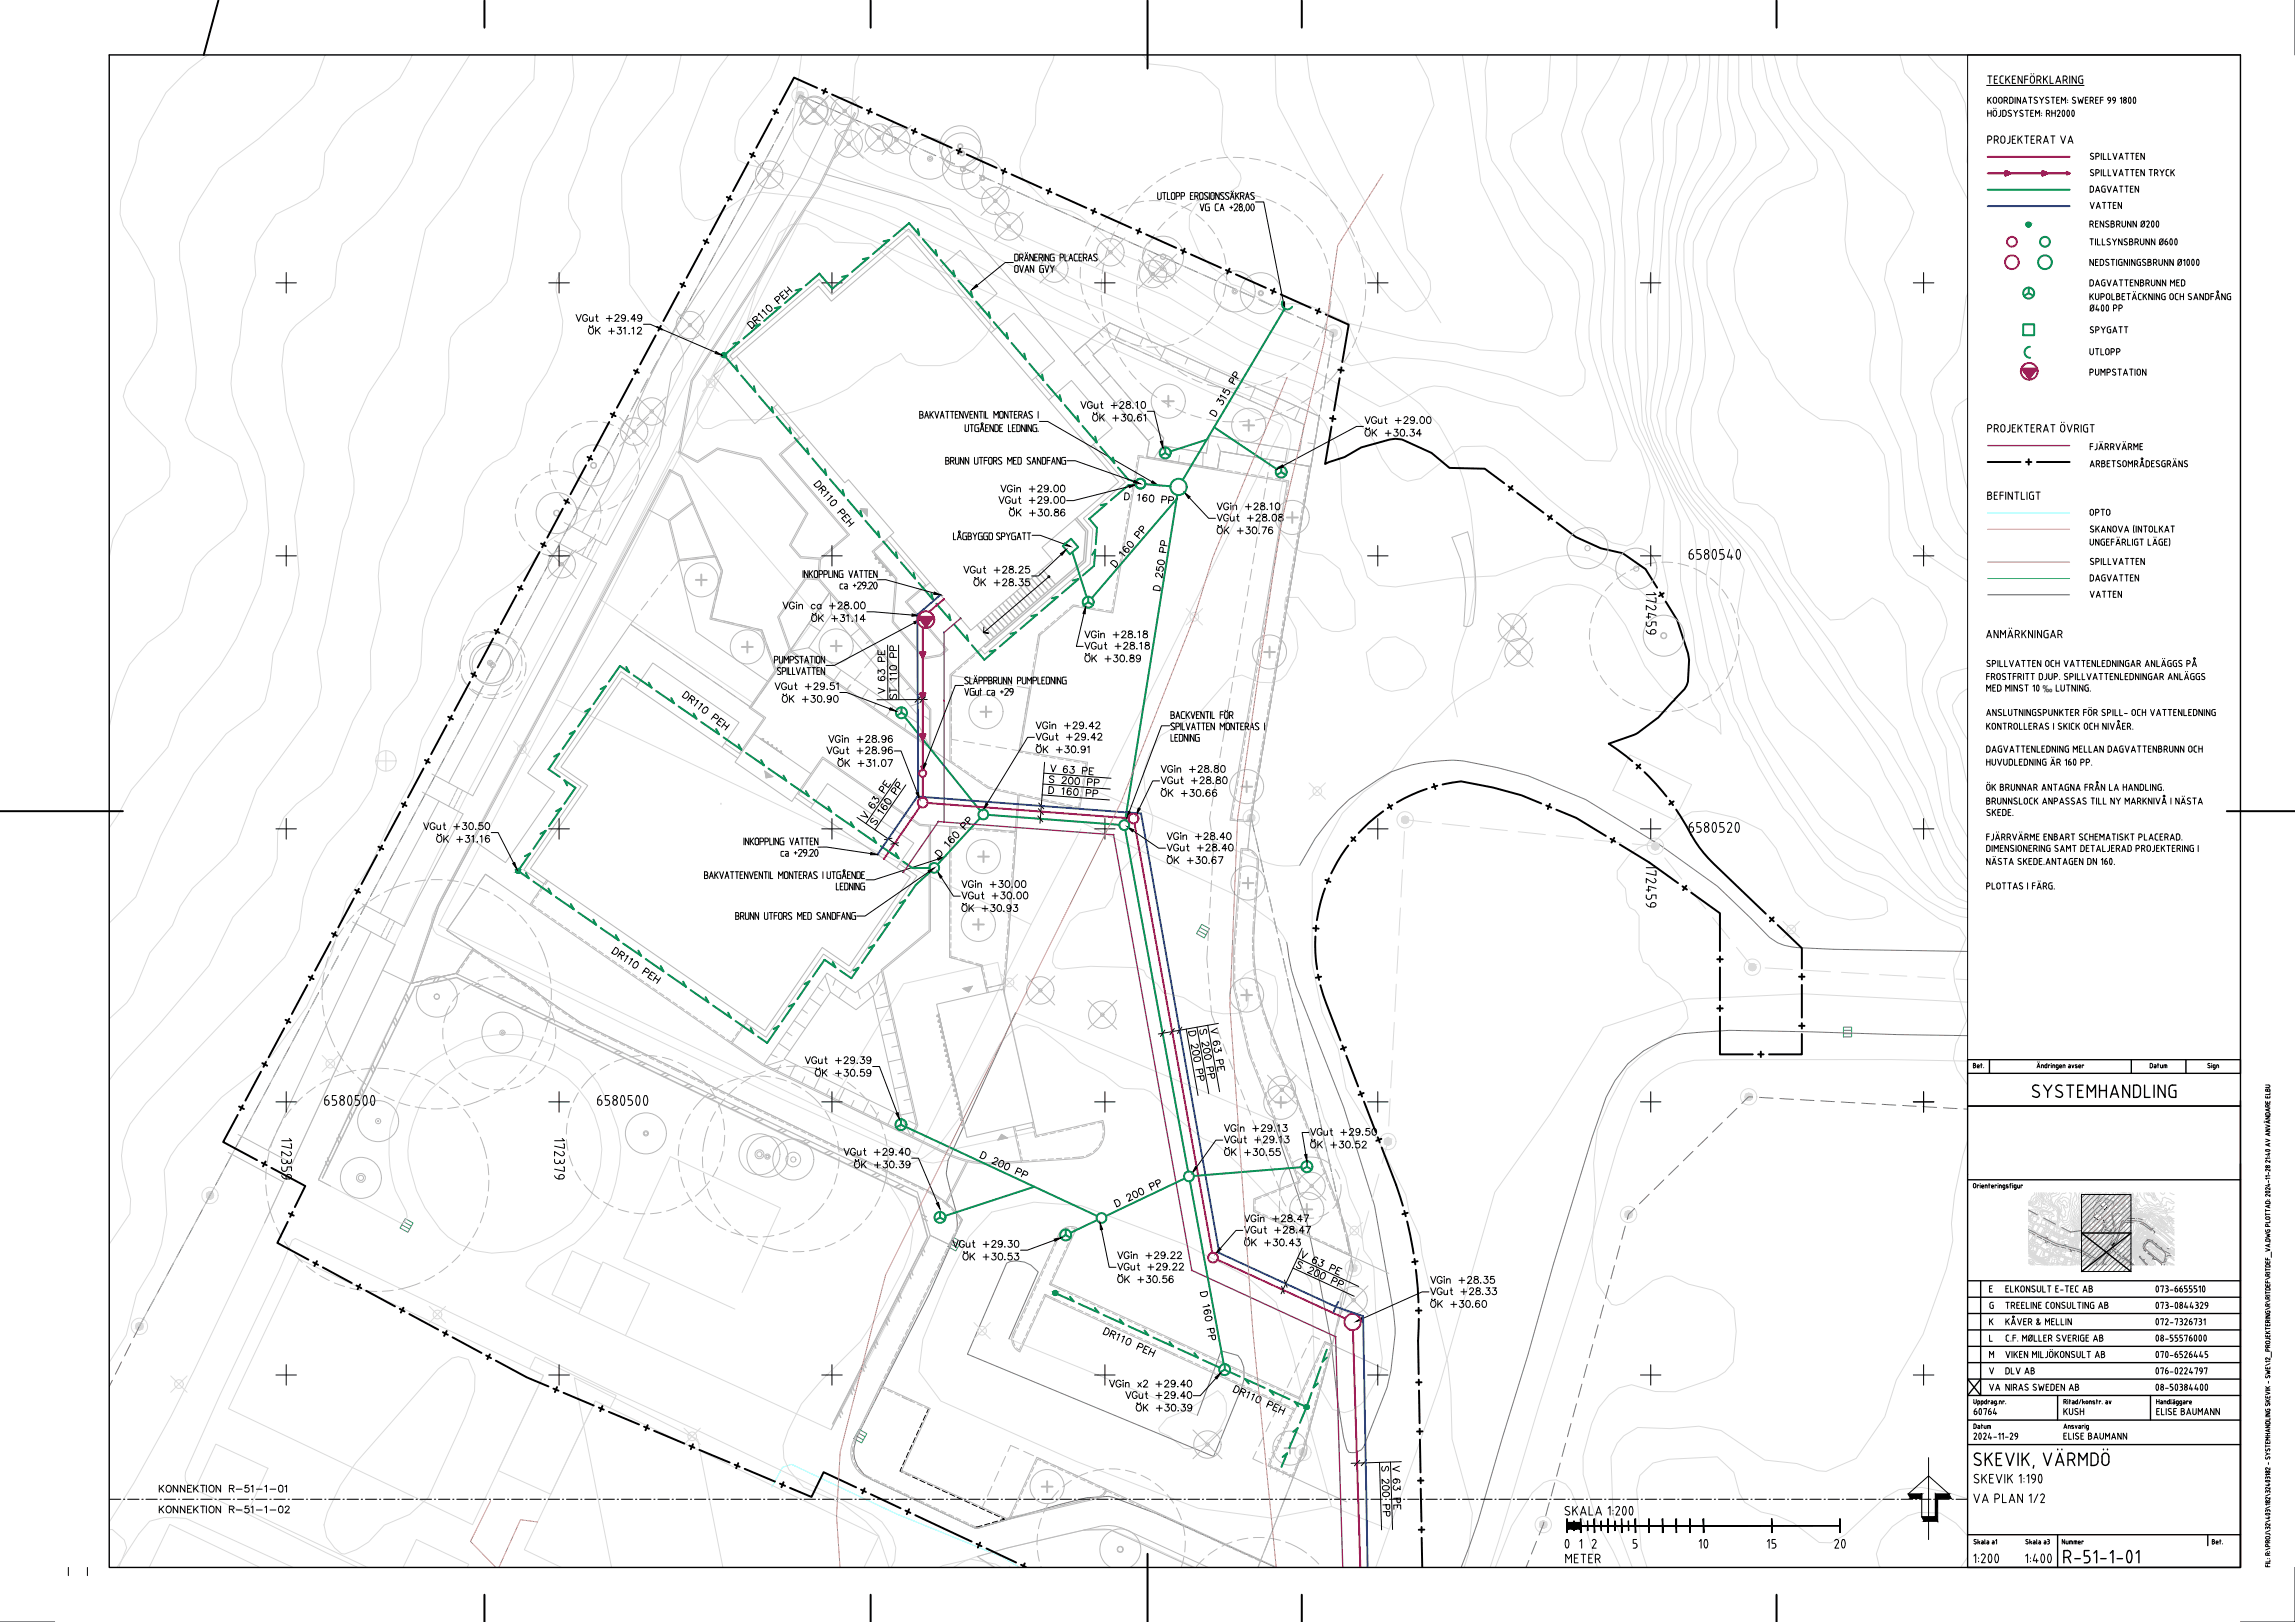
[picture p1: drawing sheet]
<svg xmlns="http://www.w3.org/2000/svg" width="841mm" height="594mm" viewBox="0 0 841 594" stroke-linecap="round" stroke-linejoin="round" font-family="sans-serif">
<defs><g id="words">
<text font-size="3.5" x="748.7" y="253.3">‰</text>
<text font-size=".2" fill="#dbdbdb" x="756.9" y="458.4">SKEVIK</text>
</g></defs>
<g fill="none" stroke="#ff003f" stroke-width=".72">
<path d="M728.4 57.5h30M728.4 63.5h8.2l-.9-.5v.9l.9-.4-1.7-.9v1.8l1.7-.9-.8-.5v.9l.8-.4-1.6-.8v1.6l1.7-.8-.7-.4v.8l.7-.4-1.5-.7v1.4l1.5-.7-.7-.3v.6l.7-.3-1.3-.7v1.3l1.3-.6-.6-.3v.5l.6-.2-1.1-.6v1.1l1.1-.5h13.5l-.9-.5v.9l.9-.4-1.8-.9v1.8l1.8-.9-.8-.5v.9l.8-.4-1.6-.8v1.6l1.6-.8-.7-.4v.8l.7-.4-1.4-.7v1.4l1.4-.7-.6-.3v.6l.6-.3-1.3-.7v1.3l1.3-.6-.5-.3v.5l.5-.2-1.1-.6v1.1l1.1-.5h8.2l-.5-.3v.5l.5-.2-1-.6v1.1l1-.5M740.8 135h5.6l-2.8 3.7zM345.9 219.4l-5.4 4.7M336.5 225.9h5.6l-2.8 3.7zM338.1 229.8v11l.6-1h-1l.4 1 1.1-2h-2l.9 2 .5-.9h-.9l.4 .9 1-1.8h-1.8l.8 1.8 .5-.8h-.8l.3 .8 .8-1.6h-1.6l.8 1.6 .4-.7h-.7l.3 .7 .8-1.3h-1.4l.6 1.3 .3-.5h-.6l.3 .5 .7-1.1h-1.2l.5 1.1v15l.6-.9h-1l.4 .9 1.1-2h-2l.9 2.1 .5-1h-.9l.4 1 1-1.8h-1.8l.8 1.8 .5-.8h-.8l.3 .8 .8-1.6h-1.6l.8 1.6 .4-.7h-.7l.3 .7 .8-1.4h-1.4l.6 1.4 .3-.6h-.6l.3 .6 .7-1.2h-1.2l.5 1.2v15l.6-1h-1l.4 1 1.1-2h-2l.9 2 .5-.9h-.9l.4 .9 1-1.8h-1.8l.8 1.8 .5-.8h-.8l.3 .8 .8-1.6h-1.6l.8 1.6 .4-.7h-.7l.3 .7 .8-1.4h-1.4l.6 1.4 .3-.6h-.6l.3 .6 .7-1.2h-1.2l.5 1.2v11.1l.3-.6h-.6l.3 .6 .7-1.2h-1.2l.5 1.2M337.1 295.5l-13.1 19.1M338.1 284.6v7.6M340 294.1l73.6 5.6M415.7 301.6l28.5 157.3M446.2 461.4l46.8 21.6M495.8 487.2l2.7 86.9"/>
<circle cx="737.3" cy="96" r="2.52"/>
<circle cx="737.3" cy="88.6" r="1.8"/>
<circle cx="743.6" cy="136" r="3.1"/>
<circle cx="339.3" cy="226.9" r="3.1"/>
<circle cx="338.1" cy="294" r="1.8"/>
<circle cx="338.1" cy="283.2" r="1.29"/>
<circle cx="415.4" cy="299.8" r="1.8"/>
<circle cx="444.5" cy="460.6" r="1.8"/>
<circle cx="495.7" cy="484.2" r="2.98"/>
</g>
<g fill="#ff003f" stroke="#ff003f" stroke-width=".37">
<path d="M740.8 135h5.6zM740.9 135l2.7 3.7 2.8-3.7z"/>
<path d="M336.5 225.9h5.6zM336.5 225.9l2.8 3.7 2.8-3.7z"/>
</g>
<g fill="none" stroke="#000" stroke-width=".37">
<path d="M841 .1v20M721 20.1h100v368h-100zM728 31.3h35.7M728.4 27.8h1.5M728.4 35.6v2.3M728.9 36.5l.8 1.4M729.2 27.8v2.7M729.7 35.6l-1.3 1.4M730.4 36.3v.9a.61 .61 0 0 0 .7 .6 .61 .61 0 0 0 .6-.6v-.9M730.4 36.2a.61 .61 0 0 1 .7-.6 .61 .61 0 0 1 .6 .6M730.7 39.6v.2M730.8 29.1h.9"/>
<path d="M731.4 39.6v.2M732 27.8h-1.2v2.7h1.2M732.4 36.2a.61 .61 0 0 1 .7-.6 .61 .61 0 0 1 .6 .6M732.4 36.3v.9a.61 .61 0 0 0 .7 .6 .61 .61 0 0 0 .6-.6M733.7 36.3v.9M734.1 27.8l-.8 .1-.3 .3-.1 1.6 .4 .6 .8 .1M734.4 36.9h.7M735 27.8v2.7M735 36.8a.61 .61 0 0 0 .7-.6 .61 .61 0 0 0-.6-.6h-.7v2.3M735.2 36.9l.5 1M735.6 28.8l.9 1.7M736.5 27.8l-1.5 1.7"/>
<path d="M737 35.6l.5 .2 .2 .5-.1 1.1-.6 .5M737 35.6h-.5v2.3h.5M737.4 29.1h.9M738.4 35.6v2.3M738.7 27.8h-1.3v2.7h1.3M740.4 35.6v2.3l-1.2-2.3v2.3M741 27.8v2.7l-1.5-2.7v2.7M741.2 37.9l.7-2.3 .8 2.3M741.4 37.2h1.1M742 29.1h1.1M743.1 27.8h-1.1v2.7M743.4 35.6h1.3"/>
<path d="M744.1 35.6v2.3M744.3 28l.5-.2 .5 .2 .2 1.8a.74 .74 0 0 1-.7 .7 .74 .74 0 0 1-.8-.7zM744.3 26.9v.2M745.3 26.9v.2M745.9 35.6l-.5 .6 1 .7a.56 .56 0 0 1 .1 .9 .56 .56 0 0 1-.9-.1l-.2-.1M745.9 35.6l.7 .1M746.4 29.4l.8-.1a.74 .74 0 0 0 .7-.7 .74 .74 0 0 0-.7-.8h-.8v2.7M747.3 29.4l.6 1.1M747.4 35.6l.8 1.2 .7-1.2M748.2 36.8v1.1M748.9 27.8v2.7M749.4 28.8l.9 1.7"/>
<path d="M750.2 35.6l-.5 .6 1 .7M750.2 35.6l.6 .1M750.3 27.8l-1.4 1.7M750.6 36.9a.61 .61 0 0 1 0 .9 .61 .61 0 0 1-.9-.2M751.3 27.8v2.7h1.2M751.7 35.6h1.2M752.3 35.6v2.3M753.3 30.5l1-2.7 .9 2.7M753.6 29.8h1.3M753.7 36.6h.8M754.7 35.6h-1v2.3h1M755.4 37.9v-2.3l.8 1.3 .7-1.3v2.3"/>
<path d="M756.1 29.4l.7-.1a.74 .74 0 0 0 .7-.7 .74 .74 0 0 0-.7-.8h-.7v2.7M756.9 29.4l.7 1.1M757.7 36.6v.2M757.7 37.5v.1M758.5 27.8v2.7M759.4 37.6l.8 .3M759.9 35.6l.6 .1M759.9 35.6l-.4 .6 1.2 1-.5 .6M760.8 27.8v2.7l-1.4-2.7v2.7M761.4 35.6l.5 2.3 .6-1.5 .5 1.5 .5-2.3M763.3 27.8l-1.4 .2-.2 1.8 .5 .6 1.1 .1v-1.4h-.5M764.2 36.6h.7"/>
<path d="M765.2 35.6h-1v2.3h1M766 36.9h.6M766.5 36.8a.61 .61 0 0 0 .7-.6 .61 .61 0 0 0-.6-.6h-.6v2.3M766.7 36.9l.5 1M768 36.6h.7M768.9 35.6h-.9v2.3h.9M769.7 36.6h1M770.7 35.6h-1v2.3M773 36.9h.5M773.4 36.8l-.2 .6-.5 .4M773.4 36.1l-.1-.2a.58 .58 0 0 0-.9 .1 .58 .58 0 0 0 .5 .8M773.5 36.1v.7"/>
<path d="M774.7 36.9h.5M775.2 36.8l-.2 .6-.6 .4M775.2 36.1l-.1-.2a.58 .58 0 0 0-.9 .1 .58 .58 0 0 0 .5 .8M775.2 36.1v.7M777 36.1l.5-.5v2.3M778.2 37.4a.55 .55 0 0 1 .5-.8 .55 .55 0 0 1 .5 .8M778.2 37.3l.5 .5 .5-.5M780.3 35.6a1.29 1.29 0 0 1 0 2.2l-.3-1.3zM782.1 35.6a1.29 1.29 0 0 1 0 2.2l-.4-1.3zM728.4 51.3h.8a.74 .74 0 0 0 .7-.8 .74 .74 0 0 0-.7-.7h-.8v2.7M728.4 40.4v2.2M728.4 41.4h1.3"/>
<path d="M729.7 40.4v2.2M730.4 42a.61 .61 0 0 0 .6 .6 .61 .61 0 0 0 .6-.6M730.4 42v-1a.61 .61 0 0 1 .6-.6 .61 .61 0 0 1 .6 .6l.1 1M730.8 51.3h.8M731.6 49.8a.74 .74 0 0 1 .7 .7 .74 .74 0 0 1-.7 .8M731.6 49.8h-.8v2.7M731.7 51.3l.6 1.2M732.4 42.6h.3M733.2 40.4v1.7l-.5 .5M733.2 50.5a.74 .74 0 0 1 .7-.7 .74 .74 0 0 1 .8 .7M733.2 51.7a.74 .74 0 0 0 .7 .8 .74 .74 0 0 0 .8-.8M733.2 50.6v1.1"/>
<path d="M734.7 50.6v1.1M735.1 41.1l-.4-.7h-.8v2.2h.8l.4-.7M735.2 41.1v.9M735.6 52.5h.3M736.5 51.9l-.6 .6M736.5 49.8v2.1M737 40.5a.6 .6 0 0 0-.8 0 .6 .6 0 0 0 0 .8l.8 .5a.63 .63 0 0 1-.3 .8 .63 .63 0 0 1-.8-.2M737.4 51h.9M737.9 40.4l.8 1.1 .7-1.1M738.6 49.8h-1.2v2.7h1.2M738.7 41.5v1.1M739.5 49.8v2.7"/>
<path d="M740.1 50.8l.9 1.7M740.6 40.4l.7 .1M740.7 40.4l-.5 .6 1.1 .8a.63 .63 0 0 1-.3 .8 .63 .63 0 0 1-.8-.2M741 49.8l-1.5 1.6M742 49.8h1.4M742.2 40.4h1.2M742.7 49.8v2.7M742.8 40.4v2.2M744.2 41.4h.7M744.3 51h1M745.2 40.4h-1v2.2h1M745.6 49.8h-1.3v2.7h1.3"/>
<path d="M745.9 42.6v-2.2l.8 1.2 .7-1.2v2.2M746.4 51.3h.8a.74 .74 0 0 0 .7-.8 .74 .74 0 0 0-.7-.7h-.8v2.7M747.3 51.3l.6 1.2M748.2 41.4v.1M748.2 42.3v.1M748.9 52.5l.9-2.7 .8 2.7M749.1 51.7h1.3M749.9 41.6h.7M750.5 40.4a.61 .61 0 0 1 .6 .6 .61 .61 0 0 1-.6 .6M750.6 40.4h-.7v2.2M750.7 41.6l.5 1M751.5 49.8h1.6"/>
<path d="M751.9 41.4h1.3M751.9 40.4v2.2M752.3 49.8v2.7M753.2 40.4v2.2M754.4 40.4l-.5 .3M754.4 40.4l.5 .2-.1 .5M754.9 41.2l-1 1.4h1M755.1 49.8l1 2.7 .8-2.7M756.4 40.5l.2 .8-.2 1.2M756.4 40.5l-.1-.1a1.28 1.28 0 0 0 0 2.2l.1-.1M757.8 40.4a1.28 1.28 0 0 1 0 2.2l-.4-1.3zM757.8 52.5l1-2.7 .9 2.7"/>
<path d="M758.1 51.7h1.3M759.4 40.5l.1-.1a1.28 1.28 0 0 1 0 2.2l-.1-.1M759.4 40.5l-.2 .8 .2 1.2M766.3 57.1l.9 .5a.63 .63 0 0 1-.3 .8 .63 .63 0 0 1-.9-.3M766.5 56.1l.6 .1M766.5 56.1l-.4 .4 .2 .6M768.7 56.1a.61 .61 0 0 1 .6 .6 .61 .61 0 0 1-.6 .6l-.7 .1M768.7 56.1h-.7v2.3M770 56.1v2.3M770.8 56.1v2.3h1M772.6 56.1v2.3h.9M774.3 56.1l.8 2.3 .7-2.3"/>
<path d="M776.5 58.4l.8-2.3 .7 2.3M776.8 57.8h1M778.8 56.1h1.3M779.4 56.1v2.3M780.8 56.1h1.3M781.4 56.1v2.3M782.8 57.1h.7M783.8 56.1h-1v2.3h1M785.8 56.1v2.3l-1.3-2.3v2.3M424.3 70.5v2.1l.4 .4h.6l.2-.4v-2.1M426 70.5h1.3M426.7 70.5v2.5"/>
<path d="M427.8 70.5v2.5h.9M429.3 70.7h1.1l.1 1.9-.2 .4-1-.2zM431 71.9l1.2-.2-.1-1.1-1.1-.1v2.5M432.8 71.9l1.2-.2-.1-1.1-1.1-.1v2.5M436.2 71.7h.8M437.3 70.5h-1.1v2.5h1.1M437.8 71.9l1.2-.2-.1-1.1-1.1-.1v2.5M438.4 71.9l.7 1.1M439.7 70.7h1.1l-.1 2.3-1-.2zM439.8 74.7l.7 2.5 .7-2.5M442.7 70.7h-1.2v.6l1.2 1.3-.5 .4-.8-.2M443.2 74.7l-1.3 .2-.2 1.9 .2 .3 1.3 .1v-1.4h-.5"/>
<path d="M443.2 70.5v2.5M443.8 70.7h1.1l-.1 2.3-1-.2zM446.6 74.7l-1.1 .1-.2 .4 .1 1.8 1.2 .2M446.8 70.5v2.5l-1.3-2.5v2.5M447.1 77.2l.7-2.5 .7 2.5M447.4 76.3h.9M448.5 70.7h-1.1v.6l1.1 1.3-.4 .4-.8-.2M450.3 70.7l-.8-.2-.4 .5 1.1 1.2v.6l-.3 .2-.8-.2M450.7 76h1.1M450.9 73l.7-2.5 .7 2.5M451.1 72.2h.9M451.2 70v.2"/>
<path d="M451.2 75.4v1.1M451.9 70v.2M452.3 75.2l.4-.5 .8 .2v.7l-1.2 1.6h1.2M452.8 70.5v2.5M453.2 71.6l.9 1.4M454.1 70.5l-1.3 1.6M454.5 75.7a.71 .71 0 0 0-.4 1 .71 .71 0 0 0 1.1 .3 .84 .84 0 0 0-.3-1.3M454.5 77.2h.3M454.6 71.9l1.2-.2v-1l-1.2-.2v2.5M455.2 71.9l.7 1.1M456 77l-.1 .6M456.4 73l.7-2.5 .7 2.5"/>
<path d="M456.7 72.2h.9M456.9 74.8l.2-.1a1.43 1.43 0 0 1 0 2.5l-.5-1.1zM458.7 74.8l.2-.1a1.43 1.43 0 0 1 0 2.5l-.5-1.1zM459.6 70.7l-.8-.2-.4 .5 .1 .3 1 .9v.6l-.3 .2-.8-.2M460.1 74h3l7.2 36.6M766 74.1l.7 2.3 .7-2.3M766.3 63.1l.9 .5a.63 .63 0 0 1-.3 .8 .63 .63 0 0 1-.9-.3M766.5 70.4l.6-.5v-1.3l-.3-.4h-.8v2.2h.5M767.1 62.2a.57 .57 0 0 0-.8 0 .57 .57 0 0 0 0 .8M768 70.4l.7-2.2 .7 2.2M768 63.4h.7M768.2 69.8h1"/>
<path d="M768.2 76.4l.7-2.3 .8 2.3M768.4 75.7h1.1M768.7 63.3a.61 .61 0 0 0 .6-.6 .61 .61 0 0 0-.6-.6h-.7v2.3M770 62.1v2.3M770.2 68.8v1M770.2 69.8l.6 .6M770.5 74.1h1.2M770.8 62.1v2.3h1M771.1 69.1h.4v1.3h-.7M771.1 74.1v2.3M771.5 68.2h-.9l-.4 .5M772.2 68.2l.8 2.2 .7-2.2"/>
<path d="M772.4 74.1h1.3M772.6 62.1v2.3h.9M773.1 74.1v2.3M774.3 62.1l.8 2.3 .7-2.3M774.4 70.4l.8-2.2 .8 2.2M774.4 75.2h.8M774.7 69.8h1M775.4 74.1h-1v2.3h1M776.5 64.4l.8-2.3 .7 2.3M776.7 68.2h1.2M776.8 63.8h1M777.3 68.2v2.2"/>
<path d="M777.4 74.1v2.3l-1.2-2.3v2.3M778.7 68.2h1.2M778.8 62.1h1.3M779.3 68.2v2.2M779.4 62.1v2.3M780.7 69.1h.8M780.8 62.1h1.3M781.4 62.1v2.3M781.7 68.2h-1v2.2h1M782.8 63.1h.7M783.7 68.2v2.2l-1.3-2.2v2.2M783.8 62.1h-1v2.3h1"/>
<path d="M785.8 62.1v2.3l-1.3-2.3v2.3M787.6 62.1h1.2M788.2 62.1v2.3M789.5 63.4h.7M790.2 63.3a.61 .61 0 0 0 .6-.6 .61 .61 0 0 0-.6-.6h-.7v2.3M790.3 63.4l.5 1M791.5 62.1l.8 1.2 .8-1.2M792.3 63.3v1.1M793.8 63.8l.3 .5 .7 .1M793.8 62.7v1.1M794.8 62.1l-.7 .1-.3 .5M795.6 62.1v2.3"/>
<path d="M796 63l.8 1.4M796.8 62.1l-1.2 1.4M104.9 99.8v7.5M204.9 99.8v7.5M304.9 99.8v7.5M371.4 96.2h-3l-10.4 8.3M371.8 93.1l1.2 .1-.1 2.3-1.1 .1zM372 97.4h1l-.1 2.3h-.8l-.3-.4zM373.7 94.4l1.1-.2-.1-1.1h-1v2.5M373.7 97.3l.6 2.5 .8-2.5M374.3 94.4l.6 1.2M375.4 95.6l.8-2.5 .7 2.5"/>
<path d="M375.6 99.8l.7-2.5 .7 2.5M375.7 94.7h.9M375.8 92.5v.2M375.9 98.9h.9M376.5 92.5v.2M378.7 93.1v2.5l-1.3-2.5v2.5M378.8 97.3v2.5l-1.2-2.5v2.5M379.2 94.2h.7M380.3 93.1h-1.1v2.5h1.1M380.8 94.4l1.2-.2-.1-1.1h-1.1v2.5M381.4 94.4l.6 1.2M382.4 97.3l-1.3 .1 .1 2.3 1.2 .1v-1.4h-.5"/>
<path d="M382.6 93.1v2.5M382.9 97.3l.8 2.5 .7-2.5M384.4 93.1v2.5l-1.3-2.5v2.5M384.9 97.3l.7 1.2v1.3M386.3 93.1h-1l-.4 .4 .1 1.9 1.3 .2v-1.4h-.5M386.3 97.3l-.7 1.2M388.5 94.4l1.1-.2-.1-1.1h-1v2.5M390.3 93.1v2.5h.8M391.7 95.6l.7-2.5 .7 2.5M392 94.7h.8M394.9 93.1h-1.1l-.2 .4 .1 1.9 1.2 .2M395.4 94.2h.7"/>
<path d="M396.5 93.1h-1.1v2.5h1.1M397 94.4l1.2-.2-.1-1.1h-1.1v2.5M397.7 94.4l.6 1.2M398.8 95.6l.7-2.5 .7 2.5M399.1 94.7h.9M402 93.2l-.8-.1-.4 .4 1.2 1.6M402 95.1l-.4 .5-.8-.2M402 95.1h.1M404.9 99.8v7.5M504.9 99.8v7.5M604.9 99.8v7.5M704.9 99.8v7.5"/>
<path d="M765.9 82.2h.6a.61 .61 0 0 0 .6-.6 .61 .61 0 0 0-.6-.6h-.6v2.2M765.9 87.5h1.3M766.5 87.5v2.2M766.6 82.2l.6 1M767.2 95v2.3l-1.3-2.3v2.3M767.9 87.5v2.2M767.9 96h.7M767.9 81.9h.7M768.6 87.5v2.2h1M768.9 95h-1v2.3h1M768.9 81h-1v2.2h1M770.4 87.5v2.2h1"/>
<path d="M770.9 96.5l-.2 .5-.5 .2M770.9 95.7l-.5-.7h-.8v2.3h.6M770.9 81v2.2l-1.3-2.2v2.2M770.9 95.7v.8M772.1 81l-.5 .5 1.2 .9a.63 .63 0 0 1-.4 .8 .63 .63 0 0 1-.8-.3M772.1 80.9l.7 .1M772.6 87.4l.6 .2M772.6 87.5l-.4 .6 .9 .7a.56 .56 0 0 1 .1 .8 .56 .56 0 0 1-.8 0l-.3-.1M772.8 95.1a.59 .59 0 0 0-.9-.1 .59 .59 0 0 0 0 .9l.7 .4a.56 .56 0 0 1 .1 .8 .56 .56 0 0 1-.9 0l-.2-.1M773.6 81l1.1 .2v.5l-.5 .2a.61 .61 0 0 1 .7 .6 .61 .61 0 0 1-.7 .7h-.6zM773.6 95h1.3M773.6 81.9h.7"/>
<path d="M774.1 87.5l.8 1.1 .8-1.1M774.3 95v2.3M774.9 88.6v1.1M775.7 82.2h.6a.61 .61 0 0 0 .6-.6 .61 .61 0 0 0-.6-.6h-.6v2.2M775.7 95v2.3M776.4 96.6l.6 .6M776.4 95.6v1M776.4 82.2l.5 1M777.3 96h.3v1.3h-.6M777.6 87.5v2.2l-1.2-2.2v2.2M777.6 95h-.8l-.4 .6M777.6 81v1.5a.61 .61 0 0 0 .7 .7 .61 .61 0 0 0 .6-.7v-1.5"/>
<path d="M778.4 89.5l.7 .2M778.9 87.4l.6 .2M778.9 87.5l-.5 .6 1.2 1-.5 .6M779.6 95v2.3l-1.2-2.3v2.3M780.4 87.5l1 .2v.5l-.4 .2a.61 .61 0 0 1 .6 .7 .61 .61 0 0 1-.6 .6h-.6zM780.4 88.5h.6M780.4 95v2.3M780.9 81v2.2l-1.3-2.2v2.2M782.4 95v2.3l-1.2-2.3v2.3M782.4 88.7h.6M782.9 81v2.2l-1.2-2.2v2.2M783 88.7a.61 .61 0 0 0 .6-.6 .61 .61 0 0 0-.6-.6h-.6v2.2"/>
<path d="M783.2 96.6l.6 .6M783.2 88.7l.5 1M783.2 95.6v1M784 96h.4v1.3h-.6M784.4 87.5v1.6a.61 .61 0 0 0 .6 .6 .61 .61 0 0 0 .6-.6M784.4 95h-.9l-.3 .6M784.6 81.6v.9a.61 .61 0 0 0 .6 .7 .61 .61 0 0 0 .7-.7v-.9M784.6 81.6a.61 .61 0 0 1 .6-.6 .61 .61 0 0 1 .7 .6M785.6 95l-.4 .6 .9 .7a.56 .56 0 0 1 .1 .8 .56 .56 0 0 1-.8 0l-.3-.1M785.6 95l.7 .1M785.7 87.5v1.6M786 81l-1.5 2.1"/>
<path d="M787.1 80.9l-.5 .4M787.1 96h.7M787.2 81l.4 .5-.9 1.7h.9M787.6 87.5v2.2l-1.2-2.2v2.2M787.7 95l.5 .5-.5 .4M787.7 96a.61 .61 0 0 1 .7 .6 .61 .61 0 0 1-.7 .6M787.8 95h-.7v2.3h.7M788.6 83.1h.5M788.7 83a1.31 1.31 0 0 1 .3-2.1l.4 .9-.3 1.2M789.2 96.2h.6a.59 .59 0 0 0 .6-.6 .59 .59 0 0 0-.6-.6h-.6v2.3M789.7 87.5v2.2l-1.3-2.2v2.2M789.9 96.2l.5 1.1"/>
<path d="M790.4 83.1h.5M790.9 81l.2 .8-.2 1.2M790.9 81l-.1-.1a1.31 1.31 0 0 0-.4 2.1M791.2 95v1.6M791.2 96.6a.61 .61 0 0 0 .6 .6 .61 .61 0 0 0 .6-.6M791.6 87.7h.9l.1 1.4a.61 .61 0 0 1-.6 .6 .61 .61 0 0 1-.6-.6zM792.4 95v1.6M792.8 87.5l-1.5 2.1M793.9 88.5a.53 .53 0 0 1 .4 .8 .53 .53 0 0 1-.9-.1v-.7h.5M794.1 87.5l-.5 .3-.2 .6M794.4 95v2.3l-1.3-2.3v2.3M795.5 87.5a1.29 1.29 0 0 1 0 2.2l-.4-.9z"/>
<path d="M796.4 95v2.3l-1.2-2.3v2.3M797.6 87.6l.3 .8-.3 1.2M797.7 87.6l-.2-.1a1.29 1.29 0 0 0 0 2.2l.2-.1M798.1 95.6a.61 .61 0 0 1 .7-.6 .61 .61 0 0 1 .6 .6M798.1 96.6a.61 .61 0 0 0 .7 .6 .61 .61 0 0 0 .6-.6M798.1 95.6v1M799.4 95.6v1M799.5 95l-1.5 2.1M800.2 95.5l.4-.5v2.3M802.1 95.1l.3 .8-.3 1.2M802.1 95.1l-.1-.1a1.25 1.25 0 0 0 0 2.2l.1-.1M803.9 95.1l.2 .8-.2 1.2"/>
<path d="M803.9 95.1l-.1-.1a1.25 1.25 0 0 0 0 2.2l.1-.1M805.1 95.1l.2-.1a1.25 1.25 0 0 1 0 2.2l-.2-.1M805.2 95.1l-.3 .8 .3 1.2M101.1 103.6h7.5M201.1 103.6h7.5M211.1 115.2l1 2.5 .9-2.5M215.3 115.8a.92 .92 0 0 0-1.1-.6 .92 .92 0 0 0-.7 1v.6a.89 .89 0 0 0 .9 .9 .89 .89 0 0 0 .9-.9h-.6M215.9 119.5h.2zM216 116l.1 1.6 .6 .1 .6-.5M217.1 119.5h.2zM217.3 116v1.7M218.3 116h.8"/>
<path d="M218.3 119.9v2.5M218.6 115.2v2l.1 .4 .5 .1M219.9 119.9l-1.6 1.6M222.2 116.6h2.2M223.3 115.6v2.1M225.4 115.8l.5-.6h.4l.6 .5-.4 .8-1.2 1.2h1.6M226.3 119.9h1.4l-.8 .9a.83 .83 0 0 1 .7 1.3 .83 .83 0 0 1-1.5-.2M229.2 116a.78 .78 0 0 1-1 .7 .78 .78 0 0 1-.4-1.2 .78 .78 0 0 1 1.3 .1l.1 .4a1.17 1.17 0 0 1-1 1.7l-.4-.3M230.2 117.5l.1 .1M233 116.9h-1.7l1.1-1.7v2.5M235.2 116a.78 .78 0 0 1-1.1 .7 .78 .78 0 0 1-.3-1.2 .78 .78 0 0 1 1.3 .1l.1 .4a1.17 1.17 0 0 1-1 1.7l-.4-.3M235.8 118.8h2.5l23.9 10.3"/>
<path d="M273.8 118.5l.7-.6a1.32 1.32 0 0 1 1.5 .3 1.32 1.32 0 0 1 .2 1.5l-.7 .6zM276.5 117.7l1-1.1-.2-.6-.5-.1-1.1 .9 1.7 1.8M277.1 117.1l1.5 .4M277.9 115.5l.1-.8 1.7 1.9M279.3 114.1l.1-.7 1.7 1.8M280.9 112a1.32 1.32 0 0 1 1.5 .3 1.32 1.32 0 0 1 .2 1.6 1.43 1.43 0 0 1-1.7-1.9zM284.7 110.4l1-1.3-.8-.6-1.1 .9 1.7 1.9M286.8 106.7l-1.1 1 1.6 1.9 1.2-1.1M287.2 108l-.7 .6M287.3 106.2l1.7 1.8M288.6 105.1l1.7 1.8M289.4 106l-1.3 1.1"/>
<path d="M301.1 103.6h7.5M401.1 103.6h7.5M501.2 103.6h7.5M601.2 103.6h7.5M701.2 103.6h7.5M765.9 107.5v2.3M766.2 111.9h.9l.1 1.4a.61 .61 0 0 1-.6 .6 .61 .61 0 0 1-.6-.6zM766.4 108.4l.8 1.4M766.5 102.5l.6 .4v1.4l-.4 .4h-.8v-2.2h.6M767.1 119.8a.59 .59 0 0 0-.8 0 .59 .59 0 0 0 0 .8l.7 .4M767.2 107.5l-1.3 1.4M767.4 111.7l-1.5 2.1"/>
<path d="M767.9 104.7l.7-2.2 .8 2.2M767.9 107.5v1.6a.61 .61 0 0 0 .6 .6 .61 .61 0 0 0 .6-.6v-1.6M768.1 104.1h1.1M768.5 111.7l-.5 1.8h1.3M768.9 113v.9M769.9 108.8h.6M770 119.7l.7 1.1 .8-1.1M770.4 111.7a1.25 1.25 0 0 1 0 2.2l-.4-1.3zM770.5 107.5a.61 .61 0 0 1 .6 .7 .61 .61 0 0 1-.6 .6M770.5 107.5h-.6v2.3M771.4 102.5l-1.1 .2-.1 1.4 .3 .6h.9v-1.2h-.4M772.1 107.7h.8l.2 1.4a.61 .61 0 0 1-.6 .6 .61 .61 0 0 1-.6-.6z"/>
<path d="M772.1 111.7a1.25 1.25 0 0 1 0 2.2l-.3-1.3zM772.1 102.5l.8 2.2 .7-2.2M773.5 119.7h-.9l-.3 .4v1.4l.5 .4M773.9 107.5v2.3h1M774.4 104.7l.8-2.2 .7 2.2M774.5 113l.6-.1a.61 .61 0 0 0 .6-.6 .61 .61 0 0 0-.5-.6h-.7v2.2M774.6 104.1h1.1M775.7 107.5l1 .3v.5l-.4 .2a.61 .61 0 0 1 .6 .6 .61 .61 0 0 1-.6 .6l-.6 .1zM775.7 108.6h.6M776.5 113h.6M776.5 119.7h1.2M776.6 102.5h1.3"/>
<path d="M777.1 111.7a.61 .61 0 0 1 .6 .6 .61 .61 0 0 1-.6 .6M777.1 111.7h-.6v2.2M777.1 119.7v2.2M777.3 102.5v2.2M777.6 108.6h.8M778.5 119.7h1.3M778.7 107.5h-1.1v2.3h1.1M778.7 102.5h1.2M779.1 119.7v2.2M779.3 102.5v2.2M779.4 107.5h1.3M780 107.5v2.3"/>
<path d="M780.7 103.5h.7M781.4 109.8l.8-2.3 .7 2.3M781.6 109.1h1.1M781.7 102.5h-1v2.2h1M781.8 106.8v.1M782.5 106.8v.1M783.6 109.2l.3 .5 .8 .1M783.7 102.5v2.2l-1.3-2.2v2.2M783.7 108.1v1.1M784.2 107.5l-.6 .6M784.2 107.5h.5M784.4 103.5h.6"/>
<path d="M785 102.5l.5 .5-.5 .5a.61 .61 0 0 1 .6 .6 .61 .61 0 0 1-.6 .6M785 102.5h-.6v2.2h.6M785.4 107.5v2.3M785.9 108.4l.8 1.4M786.4 103.7h.6a.61 .61 0 0 0 .6-.6 .61 .61 0 0 0-.6-.6h-.6v2.2M786.7 107.5l-1.3 1.4M787.1 103.7l.5 1M788.4 102.5v1.6a.61 .61 0 0 0 .6 .6 .61 .61 0 0 0 .6-.6l.1-1.6M788.7 107.5v2.3l-1.3-2.3v2.3M789.4 107.5v2.3M791.4 107.5v2.3l-1.2-2.3v2.3M791.7 102.5v2.2l-1.3-2.2v2.2"/>
<path d="M792.8 107.5l-.5 .2-.1 .5v1.2l.6 .3M792.8 107.5h.6M793.1 108.6h.3v1.2h-.6M793.7 102.5v2.2l-1.3-2.2v2.2M795.4 107.7h.8l.2 1.4a.61 .61 0 0 1-.6 .6 .61 .61 0 0 1-.6-.6zM795.4 104.7v-2.2l.7 1.2 .8-1.2v2.2M797.7 103.5h.7M797.7 107.5l-.5 .3v1.4l.2 .5 .8 .1M797.8 107.5h.4M798.6 102.5h-.9v2.2h.9M798.9 108.6h1.3M798.9 107.5v2.3"/>
<path d="M799.9 102.5l.7 .4v1.4l-.4 .4h-.8v-2.2h.6M800.2 107.5v2.3M802.4 107.5l-.5 .6 1 .8a.6 .6 0 0 1-.1 .9 .6 .6 0 0 1-.9-.3M802.4 107.5l.6 .1M803.9 109.8l.8-2.3 .7 2.3M804.1 109.1h1.1M807.5 107.5v2.3l-1.3-2.3v2.3M808.7 107.5l.7 .4v1.5l-.4 .3-.8 .1v-2.3h.6M810.2 108.6h1M811.2 107.5h-1v2.3M811.9 109.8l.8-2.3 .7 2.3M812.2 109.1h1"/>
<path d="M815.5 107.5v2.3l-1.3-2.3v2.3M816.8 107.5l-.4 .2-.2 .5v1.2l.6 .3M816.8 107.5h.6M817.1 108.6h.3v1.2h-.6M215.9 120.2l.2-.2a1.16 1.16 0 0 1 1.5 1.1 1.16 1.16 0 0 1-1.5 1.1l-.5-.8zM218.8 120.9l1.1 1.5M223 121.3h2.2M224.1 120.2v2.2M228.5 120.3l.6-.4v2.5M230.5 122.1l.2 .1M231.6 120.3l.6-.4v2.5M233.6 120.5l.5-.6h.5l.5 .4-.4 .9-1.2 1.2h1.7"/>
<path d="M452.7 138.1l.6-1.3-.5-.6-.7 .3-.5 .9 2.1 1.3M765.9 127.7v1.6a.61 .61 0 0 0 .6 .6 .61 .61 0 0 0 .6-.6M765.9 136.5l.6-.1a.61 .61 0 0 0 .6-.6 .61 .61 0 0 0-.6-.6h-.6v2.3M766 121.7l.7 .2M766.9 121l.3 .5-.5 .4M767.2 127.7v1.6M767.9 136.8a.61 .61 0 0 0 .6 .6 .61 .61 0 0 0 .6-.6M767.9 135.2v1.6M767.9 127.7h1.2M768 120.9h.6a.61 .61 0 0 0 .6-.6 .61 .61 0 0 0-.6-.6h-.6v2.2M768.5 127.7v2.3M769.1 135.2v1.6"/>
<path d="M769.9 127.7v2.3h1M769.9 137.5v-2.3l.8 1.3 .7-1.3v2.3M770.7 120.8v1.1M771.6 128.3a.61 .61 0 0 1 .7-.6 .61 .61 0 0 1 .6 .6M771.6 128.3v1a.61 .61 0 0 0 .7 .6 .61 .61 0 0 0 .6-.6M772.1 136.5l.7-.1a.61 .61 0 0 0 .6-.6 .61 .61 0 0 0-.6-.6h-.7v2.3M772.9 128.3v1M773.1 120.7h.4v1.2h-.6M773.6 129h.7M774.2 128.9a.61 .61 0 0 0 .7-.6 .61 .61 0 0 0-.6-.6h-.7v2.3M774.3 121.9l.7-2.2 .7 2.2M774.5 121.3h1"/>
<path d="M775.1 136.5l.2 .1a.63 .63 0 0 1-.4 .9 .63 .63 0 0 1-.8-.3M775.3 135.3a.59 .59 0 0 0-.9-.1 .59 .59 0 0 0 0 .9l.7 .4M775.7 129h.6M776.2 135.2h1.2M776.3 128.9a.61 .61 0 0 0 .6-.6 .61 .61 0 0 0-.6-.6h-.6v2.3M776.8 135.2v2.3M778.2 137.5l.7-2.3 .7 2.3M778.4 136.8h1M780.4 135.2h1.3M781 135.2v2.3M782.4 135.2v2.3M783.2 135.8a.61 .61 0 0 1 .6-.6 .61 .61 0 0 1 .6 .6"/>
<path d="M783.2 136.8a.61 .61 0 0 0 .6 .6 .61 .61 0 0 0 .6-.6M783.2 135.8v1M784.4 135.8v1M786.4 135.2v2.3l-1.3-2.3v2.3M337 150.7l1.1 .2v.8l-.3 .2 .5 .6-.2 .6-1.1 .1zM337 151.9h.8M338.9 153.2l.6-2.5 .8 2.5M339.1 152.3h.9M340.8 150.7v2.5M341.2 151.7l.8 1.5M342 150.7l-1.2 1.5M342.6 150.7l.7 2.5 .7-2.5"/>
<path d="M344.6 153.2l.7-2.5 .7 2.5M344.8 152.3h.9M346.5 150.7h1.3M347.2 150.7v2.5M348.3 150.7h1.3M348.9 150.7v2.5M350.1 151.9h.7M351.2 150.7h-1.1v2.5h1.1M353 150.7v2.5l-1.3-2.5v2.5M353.5 150.7l.7 2.5 .7-2.5M353.7 155.5v2.1l.4 .5 .6-.1 .2-.4v-2.1M355.5 155.5h1.2"/>
<path d="M355.5 151.9h.7M356.1 155.5v2.6M356.5 150.7h-1v2.5h1M358.3 150.7v2.5l-1.2-2.5v2.5M358.7 155.5h-1l-.5 .5 .1 1.9 1.4 .2v-1.4h-.6M358.8 150.7h1.3M359.2 158.1l.7-2.6 .7 2.6M359.5 150.7v2.5M359.5 157.2h.9M360.6 150.7v2.5M361.2 150.7v2.5h.9M361.2 156.7h.7"/>
<path d="M362.2 155.5h-1v2.6h1M364 155.5v2.6l-1.2-2.6v2.6M364.2 153.2v-2.5l.8 1.4 .8-1.4v2.5M364.6 155.5h.8l.4 .5v1.6l-.4 .5h-.8zM366.3 156.7h.8M366.4 150.8h1.1l-.1 2.3-1-.1zM367.4 155.5h-1.1v2.6h1.1M369.4 150.7v2.5l-1.3-2.5v2.5M369.6 155.5v2.6h.8M369.9 150.7h1.3M370.5 150.7v2.5M371 156.7h.7"/>
<path d="M371.7 151.9h.7M372.1 155.5h-1.1v2.6h1.1M372.6 155.5h.8l.4 .5v1.6l-.4 .5h-.8zM372.8 150.7h-1.1v2.5h1.1M373.3 152l1.2-.1-.1-1.1-1.1-.1v2.5M373.9 152l.7 1.2M375.1 153.2l.7-2.5 .7 2.5M375.4 152.3h.8M375.7 155.5v2.6l-1.3-2.6v2.6M376.2 155.5v2.6M377.9 155.5v2.6l-1.2-2.6v2.6M378.3 150.8l-.8-.1-.5 .4 1.2 1.3v.6h-1.2"/>
<path d="M379.9 155.5h-.9l-.5 .5 .1 1.9 1.3 .2v-1.4h-.5M380.4 150.7v2.5M380.4 157.9v.2M380.9 154.4h3l38.3 22.1M396.1 147.1l1 2.5 .9-2.5M400.3 147.7a.91 .91 0 0 0-1-.6 .91 .91 0 0 0-.8 .9v.6a.89 .89 0 0 0 .9 1 .89 .89 0 0 0 .9-1h-.6M400.6 151.4h.3zM400.6 152.1l.3-.3a1.18 1.18 0 0 1 1.5 1.2 1.18 1.18 0 0 1-1.5 1.1l-.5-.8zM401 147.9l.1 1.6 .6 .1 .6-.5M401.8 151.4h.3zM402.3 147.9v1.7M403 151.7v2.5"/>
<path d="M403.3 147.9h.8M403.6 147.1v2l.1 .4 .5 .1M403.6 152.8l1.1 1.4M404.7 151.7l-1.7 1.7M407.2 148.5h2.1M407.8 153.1h2.1M408.2 147.4v2.2M408.8 152.1v2.1M410.4 147.7l.5-.6h.4l.5 .4-.3 .9-1.2 1.2h1.6M411.1 151.7h1.3l-.7 1a.84 .84 0 0 1 .6 1.3 .84 .84 0 0 1-1.4-.3M412.9 147.2v.7l1.1 .4 .3 .4a.89 .89 0 0 1-.6 .9 .89 .89 0 0 1-1-.5l.3-.8 1.2-.6-.1-.5-.3-.1zM413.6 151.8l.6-.1a1.35 1.35 0 0 1 .7 1.4 1.35 1.35 0 0 1-.9 1.1 1.61 1.61 0 0 1-.4-2.4z"/>
<path d="M415.1 149.3l.2 .2M415.7 154l.2 .1M416.2 147.5l.6-.4v2.5M418.3 152.1l-.1-.3a1.24 1.24 0 0 0-1.5 .9 1.24 1.24 0 0 0 .9 1.5 .78 .78 0 0 0 .8-.7 .78 .78 0 0 0-.7-.8 .78 .78 0 0 0-.9 .7M418.5 147.2a.8 .8 0 0 1 1.2 .3l.1 .6a1.08 1.08 0 0 1-.9 1.5 1.6 1.6 0 0 1-.4-2.4zM419.2 152.2l.6-.5v2.5M420.4 150.6h2.5l2.7 11.1M443.7 150.6a1.32 1.32 0 0 1 1.5-.1 1.32 1.32 0 0 1 .6 1.4l-.4 .7-2.1-1.3zM445.8 147l.7-1.1 .5 1.1a.83 .83 0 0 1 1.4 .2 .83 .83 0 0 1-1 1.1M447.4 145.4l-.2-.7 2.2 1.2M448.6 142.3l-.6 1.1 .9 .6a.88 .88 0 0 1 .7-1.2 .88 .88 0 0 1 1 .9 .88 .88 0 0 1-.9 .9M451.4 140.2l.6-1.2-.4-.6-.8 .2-.5 .9 2.1 1.3"/>
<path d="M499.6 156.2h-2.5l-27 14.5M500.2 152.6l1 2.5 .9-2.5M500.5 156.9h.2zM500.7 157.4a1.18 1.18 0 0 1 1.5 1.1 1.18 1.18 0 0 1-1.5 1.2l-.5-.9zM501.7 156.9h.2zM502.9 157.2v2.5M503.5 158.3l1 1.4M504.4 153.2a.94 .94 0 0 0-1-.6 .94 .94 0 0 0-.8 1v.5a.91 .91 0 0 0 .9 1 .91 .91 0 0 0 .9-1h-.6M504.5 157.2l-1.6 1.7M505.1 153.4l.1 1.6 .6 .1 .6-.5M506.4 153.4v1.7M507.4 153.4h.8"/>
<path d="M507.6 158.7h2.2M507.7 152.6v2l.2 .4 .4 .1M508.7 157.6v2.1M510.9 157.2h1.4l-.8 1a.82 .82 0 0 1 .7 1.3 .82 .82 0 0 1-1.5-.2M511.3 154h2.1M512.4 153v2.1M513.4 157.4a.78 .78 0 0 1 1.2 .3l.2 .6a1.06 1.06 0 0 1-1 1.4 1.6 1.6 0 0 1-.4-2.3zM514.5 153.2l.5-.6h.5l.4 .5-.3 .8-1.2 1.2h1.7M515.6 159.5l.1 .2M516.9 157.2h1.3l-.7 1a.84 .84 0 0 1 .6 1.4 .84 .84 0 0 1-1.4-.3M518.4 153.4a.78 .78 0 0 1-1.1 .7 .78 .78 0 0 1-.3-1.2 .78 .78 0 0 1 1.2 .1l.2 .4a1.22 1.22 0 0 1-1 1.7l-.5-.4M519.3 154.9l.1 .1"/>
<path d="M520.7 152.8a.8 .8 0 0 1 1.2 .3l.1 .6a1.11 1.11 0 0 1-.9 1.4 1.57 1.57 0 0 1-.4-2.3zM520.9 158.9h-1.8l1.2-1.7v2.5M523.1 152.8a.8 .8 0 0 1 1.2 .3l.1 .6a1.12 1.12 0 0 1-.9 1.4 1.61 1.61 0 0 1-.4-2.3zM729.2 155.5a.74 .74 0 0 1 .7 .7 .74 .74 0 0 1-.7 .8h-.8M729.2 155.5h-.8v2.8M730.8 157h.8M731.6 155.5a.74 .74 0 0 1 .7 .7 .74 .74 0 0 1-.7 .8M731.6 155.5h-.8v2.8M731.7 157l.6 1.3M733.2 156.2a.74 .74 0 0 1 .7-.7 .74 .74 0 0 1 .8 .7M733.2 157.5a.74 .74 0 0 0 .7 .7 .74 .74 0 0 0 .8-.7M733.2 156.3v1.2"/>
<path d="M734.7 156.3v1.2M735.6 158.3h.3M736.5 157.6l-.6 .6M736.5 155.5v2.1M737.4 156.7h.9M738.6 155.5h-1.2v2.8h1.2M739.5 155.5v2.8M740.1 156.6l.9 1.7M741 155.5l-1.5 1.7M742 155.5h1.4M742.7 155.5v2.8M744.3 156.7h1"/>
<path d="M745.6 155.5h-1.3v2.8h1.3M747.2 155.5a.74 .74 0 0 1 .7 .7 .74 .74 0 0 1-.7 .8h-.8M747.2 155.5h-.8v2.8M747.3 157l.6 1.3M748.9 158.3l.9-2.8 .8 2.8M749.1 157.5h1.3M751.5 155.5h1.6M752.3 155.5v2.8M755.1 156.2a.74 .74 0 0 1 .8-.7 .74 .74 0 0 1 .7 .7M755.1 156.3v1.2a.74 .74 0 0 0 .8 .7 .74 .74 0 0 0 .7-.7l.1-1.2M755.5 154.6v.2M756.4 154.6v.2"/>
<path d="M757.5 155.5l.9 2.8 1-2.8M760.3 157h.7M761 155.5a.74 .74 0 0 1 .7 .7 .74 .74 0 0 1-.7 .8M761 155.5h-.7v2.8M761.1 157l.6 1.3M762.7 155.5v2.8M763.6 156.3v1.5l.7 .4M764.3 155.5l-.5 .2-.2 .5M764.3 155.5h.7M764.6 156.7h.4v1.6h-.7M766 155.5h1.4M766.7 155.5v2.8"/>
<path d="M298.3 177.6l2-1.6 .5 .6a1.35 1.35 0 0 1-.5 1.5 1.35 1.35 0 0 1-1.4 .1zM300.9 178.7l1 1 .6-.2v-.8l-.7-.8-1.9 1.6M301.4 179.3l-.4 1.5M346.6 167.5l1.1 .3v.7l-.4 .3 .5 .5-.3 .6-.9 .1zM346.6 168.8h.7M348.3 168.8l1.2-.1-.1-1.1-1.1-.1v2.5M349 168.8l.6 1.2M350.2 167.5v2.1l.4 .4 .7-.1 .1-2.4M353.2 167.5v2.5l-1.3-2.5v2.5M355 167.5v2.5l-1.3-2.5v2.5M357.1 167.5v2.1l.5 .4 .7-.1 .1-2.4M358.9 167.5h1.3"/>
<path d="M359.5 167.5v2.5M360.7 168.7h1.1M361.8 167.5h-1.1v2.5M362.4 167.7h1.1l-.1 2.2h-1zM364.1 168.8l1.1-.1v-1.1l-1.1-.1v2.5M364.7 168.8l.6 1.2M366.8 177.7l.9 2.5 1-2.5M367.1 167.7h-1.1v.6l1.1 1.3-.4 .4-.8-.1M369.3 170v-2.5l.8 1.5 .8-1.5v2.5M371 178.3a.92 .92 0 0 0-1.1-.6 .92 .92 0 0 0-.7 1v.6a.89 .89 0 0 0 .9 .9 .89 .89 0 0 0 .9-.9h-.6M371.4 168.7h.7M371.8 177.7v.2z"/>
<path d="M371.8 178.5v1.7M372.5 167.5h-1.1v2.5h1.1M372.6 179l.6-.5 .6 .2 .2 1.5M372.6 178.5v1.7M373 167.5l1.2 .2-.1 2.2-1.1 .1zM377.2 179.1h2.1M377.6 167.7h-1.1v.6l1.1 1.3-.4 .4-.8-.1M378.2 170l.7-2.5 .7 2.5M378.2 178.1v2.1M378.4 169.1h.9M380.4 178.3l.5-.6 .7 .1 .2 .4-.3 .8-1.2 1.2h1.6M381.4 167.5v2.5l-1.3-2.5v2.5"/>
<path d="M382 167.5l1.1 .2-.1 2.2-1 .1zM383.7 168.7h1.1M384.2 178.5a.77 .77 0 0 1-1.1 .6 .77 .77 0 0 1-.3-1.2 .77 .77 0 0 1 1.3 .2l.1 .4a1.13 1.13 0 0 1-1 1.7l-.4-.4M384.8 167.5h-1.1v2.5M385.1 180l.2 .1M385.3 170l.8-2.5 .6 2.5M385.6 169.1h.9M386.6 177.8a.8 .8 0 0 1 1.2 .4l.1 .6a1.06 1.06 0 0 1-1 1.4 1.55 1.55 0 0 1-.3-2.4zM388.6 167.5v2.5l-1.3-2.5v2.5M388.9 177.8a.8 .8 0 0 1 1.2 .4l.2 .6a1.06 1.06 0 0 1-1 1.4 1.63 1.63 0 0 1-.4-2.4zM390.5 167.5l-1.3 .1-.1 .4 .1 1.9 1.3 .1v-1.3h-.5M391 168.8h3l21.6 7.5"/>
<path d="M413.8 178.2l-20.4 5.2h-2.5M766 171l.7-2.2 .7 2.2M766 163.5h.9M766.2 170.4h1M766.9 162.5h-.9v2.2M768.2 170l.6-.1a.59 .59 0 0 0 .6-.5 .59 .59 0 0 0-.6-.6h-.6v2.2M768.4 164.2l-.2 .4-.5 .1M768.5 162.5v1.7M768.9 170l.5 1M769.2 164.7l.7-2.2 .8 2.2M769.4 164.1h1.1M769.6 161.7v.2"/>
<path d="M770.3 161.7v.2M770.8 169.7l.4-.3v-.4l-1-.2v2.2h.6a.61 .61 0 0 0 .6-.7 .61 .61 0 0 0-.6-.6h-.6M771.5 163.8l.5-.1a.61 .61 0 0 0 .7-.6 .61 .61 0 0 0-.6-.6h-.6v2.2M772.2 163.8l.5 .9M772.2 169.7h.8M773.2 168.8h-1v2.2h1M773.5 163.8l.6-.1a.61 .61 0 0 0 .6-.6 .61 .61 0 0 0-.6-.6h-.6v2.2M774 168.8h1.2M774.2 163.8l.5 .9M774.6 168.8v2.2M775.4 162.5l.8 2.2 .8-2.2M777 168.8a.59 .59 0 0 0-.8 0 .59 .59 0 0 0 0 .9l.7 .3a.56 .56 0 0 1 .1 .9 .56 .56 0 0 1-.8-.1l-.3-.1"/>
<path d="M777.7 164.7l.8-2.2 .7 2.2M777.9 164.1h1.1M777.9 170.3a.61 .61 0 0 0 .7 .7 .61 .61 0 0 0 .6-.7M777.9 170.4v-1.1a.61 .61 0 0 1 .7-.6 .61 .61 0 0 1 .6 .6v1.1M778.1 161.7v.2M778.8 161.7v.2M779.9 163.8l.6-.1a.61 .61 0 0 0 .7-.6 .61 .61 0 0 0-.6-.6h-.7v2.2M779.9 171v-2.2l.8 1.2 .8-1.2v2.2M780.7 163.8l.5 .9M782 164.7v-2.2l.7 1.3 .7-1.3v2.2M782.2 170h.6M782.8 168.7a.61 .61 0 0 1 .6 .6 .61 .61 0 0 1-.6 .6"/>
<path d="M782.8 168.8h-.6v2.2M782.9 170l.5 1M784.2 171l.8-2.2 .7 2.2M784.2 163.5h.8M784.4 170.4h1.1M785.2 162.5h-1v2.2h1M786.5 168.8h.8l.3 .3v1.5l-.3 .3-.8 .1zM788.4 169.7h.8M789.5 168.8h-1.1v2.2h1.1M790.7 168.8l-.5 .5 1 .7a.62 .62 0 0 1-.1 1 .62 .62 0 0 1-.9-.3M790.7 168.7l.6 .1M793.1 169.7h.3v1.3l-.8-.1-.4-.6"/>
<path d="M793.4 168.8l-1 .1-.2 1.5M794.2 170l.6-.1a.59 .59 0 0 0 .6-.5 .59 .59 0 0 0-.6-.6h-.6v2.2M795 170l.5 1M796.2 171l.8-2.2 .7 2.2M796.4 170.4h1.1M796.6 168v.1M797.3 168v.1M799.7 168.8v2.2l-1.2-2.2v2.2M800.9 168.7l.7 .1M801 168.8l-.5 .5 .9 .7M801.4 170a.6 .6 0 0 1 0 1 .6 .6 0 0 1-1-.3M104.9 199.8v7.5"/>
<path d="M204.9 199.8v7.5M303.1 180.1l.7 .2-1.9 1.6M304.3 181.6l.7 .2-1.9 1.6M304.8 183.7a1.14 1.14 0 0 1 1.6-.4 1.3 1.3 0 0 1-.4 1.5 1.3 1.3 0 0 1-1.6 .1v-.8zM304.9 199.8v7.5M307.8 187.2l1 1 .5-.1 .4-.4-.9-1.4-1.9 1.6M309.5 189l.6 .8M311 190.7l1 1.3M311.4 189.4l-.9-1.2-2 1.6 1 1.2M311.9 190l-1.9 1.6M313 191.3l-1.9 1.5M349.4 195.2v2.5h.9"/>
<path d="M350.8 197.7l.8-2.5 .7 2.5M351.1 196.8h.9M354.2 195.2l-1.3 .1 .1 2.3 1.2 .1v-1.3h-.5M354.8 195.2h.7l.3 .3v.6l-.3 .3 .5 .5-.2 .7-1 .1zM354.8 196.4h.7M356.6 195.2l.7 1.2v1.3M358 195.2l-.7 1.2M359.9 195.2l-1.3 .1 .1 2.3 1.2 .1v-1.3h-.5M361.9 195.2l-1.3 .1 .1 2.3 1.2 .1v-1.3h-.5M362.4 195.2l1.2 .1-.1 2.3-1.1 .1zM366.1 181.9l.9 2.5 1-2.5M366.5 195.3l-.8-.1-.5 .4 1.2 1.3v.6h-1.2"/>
<path d="M367 196.5l1.2-.1-.1-1.1-1.1-.1v2.5M368.8 195.2l.7 1.2v1.3M370.2 182.5a.91 .91 0 0 0-1-.6 .91 .91 0 0 0-.7 .9v.6a.89 .89 0 0 0 .8 1 .89 .89 0 0 0 .9-1h-.6M370.2 186v.3zM370.2 195.2l-.7 1.2M370.4 186.6a1.18 1.18 0 0 1 1.4 1.2 1.18 1.18 0 0 1-1.4 1.1l-.5-.8zM371 182.7l.1 1.5 .6 .2 .6-.5M371.3 186.2h.2zM372.2 195.2l-1.4 .1 .1 2.3 1.3 .1v-1.3h-.6M372.3 182.7v1.7M372.5 186.5v2.5M372.7 197.7l.7-2.5 .7 2.5"/>
<path d="M373 196.8h.9M373.1 187.6l1.1 1.4M373.2 182.7h.8M373.6 181.9v2l.1 .3 .5 .2M374.2 186.5l-1.7 1.7M374.7 195.2h1.2M375.3 195.2v2.5M376.5 195.2h1.2M377.1 195.2v2.5M377.2 183.3h2.1M377.3 187.9h2.1M378.2 196.1h3l8.8 3.2"/>
<path d="M378.2 182.2v2.2M378.4 186.9v2.1M380.4 182.5l.5-.6 .7 .1 .2 .3-.3 .9-1.2 1.2h1.6M380.6 186.5h1.3l-.7 1a.84 .84 0 0 1 .6 1.3 .84 .84 0 0 1-1.4-.3M383.1 186.6a.78 .78 0 0 1 1.2 .4l.1 .6a1.06 1.06 0 0 1-.9 1.4 1.6 1.6 0 0 1-.4-2.4zM384.2 182.7a.77 .77 0 0 1-1.1 .6 .77 .77 0 0 1-.3-1.3 .77 .77 0 0 1 1.3 .2l.1 .5a1.18 1.18 0 0 1-1 1.7l-.4-.4M385.1 184.1l.2 .1M385.3 188.8l.1 .1M386.6 182l.6-.1a1.35 1.35 0 0 1 .7 1.3 1.35 1.35 0 0 1-1 1.2 1.61 1.61 0 0 1-.3-2.4zM386.6 186.6v.7l.7 .3a.7 .7 0 0 1 .7 .7 .7 .7 0 0 1-.6 .7l-.8-.1-.3-.7 .4-.5 1.1-.4 .1-.4a.93 .93 0 0 0-1.3-.3zM388.9 182l.6-.1a1.35 1.35 0 0 1 .8 1.3 1.35 1.35 0 0 1-1 1.2 1.69 1.69 0 0 1-.4-2.4zM390.1 186.9l-.1-.3a.78 .78 0 0 0-1.2 .4 1.4 1.4 0 0 0 .6 2 .78 .78 0 0 0 .8-.7 .78 .78 0 0 0-.7-.9 .78 .78 0 0 0-.8 .8"/>
<path d="M404.9 199.8v7.5M412.3 180.5l.8 .1a1.36 1.36 0 0 1 .7 1.3 1.36 1.36 0 0 1-.9 1.2l-.8-.1zM413.3 198.5a1.42 1.42 0 0 1 1.9 1.6 1.29 1.29 0 0 1-1.5-.1 1.29 1.29 0 0 1-.4-1.5zM416.7 196.5l.8-1.2-.1-.4-.6-.3-1.1 1 1.9 1.6M417 181.4l.6-.4-.2 2.4M418.3 194.5l.8-1.1-.1-.4-.5-.3-1.2 1 1.9 1.6M420.3 181.5l-.1-.2a.82 .82 0 0 0-1.2 .3l-.1 1.6a.77 .77 0 0 0 1.2 .2 .77 .77 0 0 0-.2-1.2 .77 .77 0 0 0-1.1 .5M421.6 181.4l1 .1 .3 1a1.16 1.16 0 0 1-.9 1.4l-.2-.1a1.59 1.59 0 0 1-.2-2.4zM425.8 183h1.5l.3-.7-.6-.5-1.1-.1-.2 2.5M426.5 199.7l.1-1.4-.9-.3-.5 1.5 2.5 .5M428.3 183.2h1.4l.4-.7-.6-.5-1.1-.1-.2 2.5M435.8 182.3l7.1 7.5h2.5"/>
<path d="M446.1 184.2l.9 2.5 1-2.5M446.1 188.4l.9 2.5 1-2.5M446.3 192.6h.2zM446.3 193.4a1.19 1.19 0 0 1 1.7 .3 1.19 1.19 0 0 1-.6 1.7 1.2 1.2 0 0 1-1.4-.6 1.2 1.2 0 0 1 .3-1.4zM447.4 192.6h.3zM448.7 193v2.5M449.3 194.1l1 1.4M450.2 184.8a.91 .91 0 0 0-1-.6 .91 .91 0 0 0-.8 .9v.6a.89 .89 0 0 0 .9 1 .89 .89 0 0 0 .9-1h-.6M450.2 188.9a.92 .92 0 0 0-1.1-.5 .92 .92 0 0 0-.7 .9v.6a.89 .89 0 0 0 .9 1 .89 .89 0 0 0 .9-1h-.6M450.3 193l-1.6 1.7M450.9 189.2l.1 1.5 .6 .2 .6-.5M451 184.2v.2z"/>
<path d="M451 185v1.7M451.9 185.5l.6-.5 .6 .1 .1 1.6M451.9 185v1.7M452.2 189.2v1.7M453.2 189.2h.8M453.4 194.5h2.2M453.5 188.4v2l.2 .3 .4 .2M454.5 193.4v2.1M456.4 185.6h2.1M456.8 193h1.3l-.7 .9a.84 .84 0 0 1 .6 1.4 .84 .84 0 0 1-1.5-.3M457.1 189.8h2.2M457.5 184.5v2.2"/>
<path d="M458.2 188.7v2.2M459.3 193.1a.8 .8 0 0 1 1.1 .4l.2 .6a1.08 1.08 0 0 1-1 1.4 1.55 1.55 0 0 1-.3-2.4zM459.6 184.8l.5-.6h.5l.4 .5-.3 .8-1.2 1.2h1.7M460.3 188.9l.5-.5h.5l.5 .4-.4 .9-1.2 1.2h1.7M461.4 195.3l.1 .1M462.1 184.3v.7l.7 .3a.72 .72 0 0 1 .7 .6 .72 .72 0 0 1-.6 .8l-.8-.1-.2-.4a1.24 1.24 0 0 1 1.4-1.2v-.7zM462.5 193h1.6l-1.2 2.5M462.8 188.5v.7l1.1 .3 .4 .5a.81 .81 0 0 1-1 .9 .81 .81 0 0 1-.6-1.1l1.3-.6 .1-.5a.9 .9 0 0 0-1.3-.2zM464.4 186.5l.1 .1M465.1 190.6l.1 .1M465.4 184.7l.6-.5v2.5M466.3 193.4l-.1-.3a.8 .8 0 0 0-1.2 .4l-.2 .6a1.04 1.04 0 0 0 .8 1.4 .78 .78 0 0 0 .8-.7 .78 .78 0 0 0-.7-.8 .78 .78 0 0 0-.9 .7"/>
<path d="M466.5 188.5a.85 .85 0 0 1 1.2 .3l.1 .6a1.07 1.07 0 0 1-.7 1.5h-.2a1.6 1.6 0 0 1-.4-2.4zM467.7 184.3a.8 .8 0 0 1 1.2 .4v1.5a.78 .78 0 0 1-.7 .5 .78 .78 0 0 1-.7-.5l-.2-.9zM468.8 188.5v.7l1 .3 .4 .5a.89 .89 0 0 1-.7 .9 .89 .89 0 0 1-1-.5l.2-.6 1.3-.6 .1-.5a.9 .9 0 0 0-1.3-.2zM504.9 199.8v7.5M604.9 199.8v7.5M704.9 199.8v7.5M728.4 180.2h.8a.59 .59 0 0 1 .6 .6 .59 .59 0 0 1-.6 .6 .74 .74 0 0 1 .7 .8 .74 .74 0 0 1-.7 .7h-.8zM728.4 181.4h.8M730.8 181.4h.9M732 180.2h-1.2v2.7h1.2M732.9 181.4h1.2M734.1 180.2h-1.2v2.7"/>
<path d="M735 180.2v2.7M737.4 180.2v2.7l-1.5-2.7v2.7M738.3 180.2h1.5M739.1 180.2v2.7M740.7 180.2v2.7h1.2M742.8 180.2v2.7M745.2 180.2h-1l-.4 .4-.1 1.6 .5 .6 1 .1v-1.5h-.4M746.1 180.2h1.5M746.9 180.2v2.7M765.9 187.1a.61 .61 0 0 1 .6-.6 .61 .61 0 0 1 .7 .6v1M765.9 188.1a.61 .61 0 0 0 .6 .6 .61 .61 0 0 0 .7-.6M766 187.2v.9"/>
<path d="M766 197.5v1.6M766.3 193.6l.9 .5a.63 .63 0 0 1-.3 .8 .63 .63 0 0 1-.9-.3M767.1 192.8a.59 .59 0 0 0-.8-.1 .59 .59 0 0 0 0 .9M767.2 197.5v1.5a.61 .61 0 0 1-.7 .7 .61 .61 0 0 1-.6-.7M768 187.8h.6M768 192.7v2.2M768.5 193.5l.8 1.4M768.6 187.8a.61 .61 0 0 0 .6-.6 .61 .61 0 0 0-.6-.7h-.6v2.3M769.2 197.5v2.2l-1.2-2.2v2.2M769.3 192.7l-1.3 1.3M769.9 186.5h1.3M770.1 194.9l.7-2.2 .8 2.2"/>
<path d="M770.3 194.3h1M770.6 186.5v2.3M770.8 198.5h.4v1.2h-.6M771.2 197.5h-.9l-.3 .3v1.5l.6 .4M771.9 198.5h.8M771.9 188.1a.61 .61 0 0 0 .6 .6 .61 .61 0 0 0 .7-.6M773 197.5h-1.1v2.2h1.1M773.2 187.1a.61 .61 0 0 0-.7-.6 .61 .61 0 0 0-.6 .6v1M773.2 187.2v.9M773.5 192.7v2.2l-1.2-2.2v2.2M773.7 198.5h1M774.3 194.3a.61 .61 0 0 0 .6 .6 .61 .61 0 0 0 .6-.6"/>
<path d="M774.7 197.5h-1v2.2M775.4 199.7l.8-2.2 .8 2.2M775.5 193.3a.61 .61 0 0 0-.6-.6 .61 .61 0 0 0-.6 .6v1M775.6 193.3v1M775.7 199.1h1M775.8 196.7v.1M776.3 192.7l.8 2.2 .7-2.2M776.6 196.7v.1M777.7 198.7h.6M778.3 197.5a.61 .61 0 0 1 .6 .6 .61 .61 0 0 1-.6 .6M778.3 197.5h-.6v2.2M778.5 198.7l.5 1"/>
<path d="M778.6 194.9l.7-2.2 .8 2.2M778.8 194.3h1.1M779.7 197.5v2.2h1M781.5 197.5v2.2M782 192.4l-.2 1.4 .2 1.3M782.8 197.5l-.6 .3v1.2l.6 .7M782.8 192.7v2.2M782.8 197.5h.6M783.1 198.5h.3v1.2h-.6M784.2 197.5h1.2M784.8 192.7v2.2l-1.2-2.2v2.2M784.8 197.5v2.2"/>
<path d="M785.6 192.7h1.2M786.2 192.7v2.2M787.2 197.5v2.2h1M787.6 194.3v-1a.61 .61 0 0 1 .6-.6 .61 .61 0 0 1 .6 .6v1M787.6 194.3a.61 .61 0 0 0 .6 .6 .61 .61 0 0 0 .6-.6M789 199.7l.7-2.2 .8 2.2M789.2 199.1h1M789.3 196.7v.1M789.6 192.7v2.2h1M790.1 196.7v.1M791.3 192.7v2.2M791.8 193.5l.8 1.4"/>
<path d="M792.1 198.5h.4v1.2h-.7M792.5 197.5h-.9l-.4 .3v1.5l.6 .4M792.6 192.7l-1.3 1.3M793.2 198.5h.7M793.3 194.9l.8-2.2 .7 2.2M793.6 194.3h1M794.2 197.5h-1v2.2h1M794.9 197.2l.3 1.4-.3 1.4M795.6 192.7h1.2M796.2 192.7v2.2M101.1 203.6h7.5M201.1 203.6h7.5"/>
<path d="M294.3 209v2.5M296.1 209v2.5l-1.3-2.5v2.5M296.6 209v2.5M297 210.1l.8 1.4M297.8 209l-1.2 1.5M298.5 209.2h1v2.2l-1-.1zM300.2 210.4l1.1-.2-.1-1.1-1-.1v2.5M301.1 203.6h7.5M301.9 210.4l1.2-.2-.1-1.1-1.1-.1v2.5M303.7 209v2.5h.9M305.2 209v2.5M306.9 209v2.5l-1.2-2.5v2.5"/>
<path d="M308.9 209l-1.3 .2 .1 2.2 1.2 .1v-1.3h-.5M308.9 213.9h-.7l-.4 .4 .1 1.3 1 .1M309.4 213.9h.8l.3 .4v1.4l-.9-.1v-.7l.9-.1M311.1 209l.7 2.5 .7-2.5M312.7 214.4h1M313 211.5l.7-2.5 .7 2.5M313.2 213.9v1.1M313.3 210.6h.9M314.3 213.6l.4-.4 .8 .2v.7l-1.2 1.6h1.2M315 209h1.2M315.6 209v2.5M316.1 213.5l.4-.3 .7 .3 .1 .9-1.2-.1z"/>
<path d="M316.8 209h1.2M317.3 214.4l-.9 1.3M317.4 209v2.5M317.8 215.5v.2M318.4 213.6l.4-.4 .8 .2v.7l-1.2 1.6h1.2M318.5 210.2h.8M319.6 209h-1.1v2.5h1.1M320.5 213.3l.2-.1a1.43 1.43 0 0 1 0 2.5l-.5-1.1zM321.4 209v2.5l-1.2-2.5v2.5M321.4 212.4l3.2-.1 17.7 4.9M353.2 207.4l1 2.5 .9-2.5M357.2 211.7h.2z"/>
<path d="M357.4 208a.91 .91 0 0 0-1.1-.6 .91 .91 0 0 0-.7 .9v.6a.89 .89 0 0 0 .9 1 .89 .89 0 0 0 .9-1h-.6M357.4 212.1a1.18 1.18 0 0 1 1.4 1.2 1.18 1.18 0 0 1-1.4 1.1l-.5-.8zM358.1 208.2l.1 1.6 .6 .1 .6-.5M358.3 211.7h.3zM359.4 208.2v1.7M359.5 212v2.6M360.1 213.1l1.1 1.5M360.4 208.2h.8M360.7 207.4v2l.1 .4 .5 .1M361.2 212l-1.7 1.7M364.3 208.8h2.1M364.3 213.5h2.1"/>
<path d="M365.4 207.7v2.2M365.4 212.4v2.2M367.5 208l.5-.6h.5l.4 .5-.3 .8-1.2 1.2h1.6M367.5 212.7l.5-.7 .7 .1 .2 .4-.3 .8-1.2 1.3h1.6M370 207.5v.7l1.1 .4 .3 .5a.83 .83 0 0 1-.8 .8 .83 .83 0 0 1-.8-.8l.3-.5 1.2-.6-.1-.5zM370 212.1v.8l1.1 .3 .3 .5a.8 .8 0 0 1-.9 .9 .8 .8 0 0 1-.6-1.1l1.3-.6 .1-.5a.87 .87 0 0 0-1.3-.3zM372.3 209.6l.1 .2M372.3 214.3l.1 .1M373.5 208l.4-.6h.5l.5 .5-.4 .8-1.2 1.2h1.7M373.6 212h1.3l-.7 1a.84 .84 0 0 1 .6 1.4 .84 .84 0 0 1-1.5-.3M377.1 207.4h-1.2l-.1 1.1a.89 .89 0 0 1 1.4-.1 .89 .89 0 0 1-.2 1.3 .89 .89 0 0 1-1.3-.3M377.1 212h-1.2l-.1 1.1a.88 .88 0 0 1 1.4-.1 .88 .88 0 0 1-.2 1.4 .88 .88 0 0 1-1.3-.3"/>
<path d="M384.4 211.3l-23.9 20.4 1.9 .2-1.9-.2v-2M388.9 203.1l-8.4 7.9h-2.5M401.1 203.6h7.5M407.4 205.5a1.35 1.35 0 0 1 1.6 .2 1.35 1.35 0 0 1 .4 1.5l-.6 .6-1.9-1.6zM410.3 202.8l.1-.7 1.9 1.5M412.4 200.2l-.3-.1a.8 .8 0 0 0-.5 1.2 1.5 1.5 0 0 0 2 .8 .77 .77 0 0 0 0-1.1 .77 .77 0 0 0-1.1 0 .77 .77 0 0 0 0 1.1M422.9 214.9a1.38 1.38 0 0 1 2.3 .7l-.1 .8-2.5-.4zM424 207.5l-.3 1.2 1.1 .3a.89 .89 0 0 1 .2-1.3 .89 .89 0 0 1 1.3 .3 .89 .89 0 0 1-.6 1.3M424.4 205.3l1-.2a1.05 1.05 0 0 1 1.3 1.2 1.45 1.45 0 0 1-2.5-.4zM426.1 210l-.3 1.7-1-1.4-.8-.4-.3 .1-.3 .7 .6 .6M426.1 202.2l.1-1.4-.9-.3-.5 1.5 2.5 .4M501.2 203.6h7.5"/>
<path d="M601.2 203.6h7.5M606.1 217l.8 .8h-3.6M606.5 219h.4v1.6l-3.6-.8M619.8 202.8h-.8v1.2a.87 .87 0 0 0 1.2 .7 .87 .87 0 0 0 .4-1.3l-.4-.5-.4-.1M620.2 201.2l-.7 .5-.5 1.1M623.2 201.3h-1.4v1.5l1.1 .1 .5 .7M623.4 204l-.5 .8-1.1 .1M623.4 203.6v.5M624.8 203.1a.88 .88 0 0 1 1.2 .2 .88 .88 0 0 1-.1 1.2 .88 .88 0 0 1-1.2-.2zM627.8 204.6a2.59 2.59 0 0 1 .4-3.4 2.42 2.42 0 0 1 .4 3.4M627.8 204.6l.4 .2 .4-.2M631.6 201.3h-1.4v1.5l1.1 .1 .5 .7"/>
<path d="M631.8 204l-.5 .8-1.1 .1M631.9 203.6v.5M633.8 201.3l-.8 2.8h2M634.4 203.3v1.6M636.6 204.6l.4 .2 .4-.2M637.4 201.4l-.4-.2a2.42 2.42 0 0 0-.4 3.4M637.4 201.4l.4 1.6-.4 1.6M701.2 203.6h7.5M766 210.5l.8 .1 .3 .4v1.4l-.3 .3-.8 .1zM766 216.5l.7 2.3 .7-2.3M766.3 205.5l.9 .5a.63 .63 0 0 1-.3 .8 .63 .63 0 0 1-.9-.3M767.1 204.6a.59 .59 0 0 0-.8 0 .59 .59 0 0 0 0 .8"/>
<path d="M768 212.8l.7-2.3 .7 2.3M768 205.8h.7a.61 .61 0 0 0 .6-.6 .61 .61 0 0 0-.6-.7h-.7v2.3M768.2 212.2h1M768.2 218.8l.7-2.3 .8 2.3M768.4 218.2h1.1M770 204.5v2.3M770.5 216.5h1.2M770.8 204.5v2.3h1M771.1 216.5v2.3M771.5 210.5l-.9 .1-.4 .6 .2 1.4 1.1 .2v-1.2h-.4M772.2 210.5l.8 2.3 .7-2.3M772.4 216.5h1.3"/>
<path d="M772.6 204.5v2.3h.9M773.1 216.5v2.3M774.3 204.5l.8 2.3 .7-2.3M774.4 212.8l.8-2.3 .8 2.3M774.4 217.5h.8M774.7 212.2h1M775.4 216.5h-1v2.3h1M776.5 206.8l.8-2.3 .7 2.3M776.7 210.5h1.2M776.8 206.2h1M777.3 210.5v2.3M777.4 216.5v2.3l-1.2-2.3v2.3"/>
<path d="M778.7 210.5h1.2M778.8 204.5h1.3M779.3 210.5v2.3M779.4 204.5v2.3M780.7 211.6h.8M780.8 204.5h1.3M781.4 204.5v2.3M781.7 210.5h-1v2.3h1M782.8 205.5h.7M783.7 210.5v2.3l-1.3-2.3v2.3M783.8 204.5h-1v2.3h1M785.8 204.5v2.3l-1.3-2.3v2.3"/>
<path d="M286.9 220.5l1 2.5 .9-2.5M291.1 221.1a.91 .91 0 0 0-1.1-.6 .91 .91 0 0 0-.7 1v.6a.89 .89 0 0 0 .9 .9 .89 .89 0 0 0 .9-.9h-.6M291.9 220.5v.2zM291.9 221.3v1.7M292.8 221.8l.6-.5 .5 .2 .2 1.5M292.8 221.3v1.7M297.6 224.8h.3zM297.6 225.5l.3-.2a1.16 1.16 0 0 1 1.5 1.1 1.16 1.16 0 0 1-1.5 1.1l-.5-.8zM298.7 221.7a.78 .78 0 0 0-1.2-.1 .78 .78 0 0 0 0 1.2 .78 .78 0 0 0 1.2-.2M298.8 224.8h.3zM300 225.1v2.5M300.6 226.2l1.1 1.4"/>
<path d="M300.8 221.7a.8 .8 0 0 0-1.1-.1 .8 .8 0 0 0 0 1.2 .8 .8 0 0 0 1.1-.2M300.8 221.3v1.7M301.7 225.1l-1.7 1.7M303.9 221.9h2.2M304.8 226.6h2.1M305 220.9v2.1M305.8 225.5v2.1M307.2 221.1l.4-.6h.5l.5 .5-.4 .8-1.2 1.2h1.7M308.1 225.1h1.3l-.7 1a.84 .84 0 0 1 .6 1.4 .84 .84 0 0 1-1.4-.3M309.7 220.6v.7l1.1 .4 .3 .5a.82 .82 0 0 1-1 .9 .82 .82 0 0 1-.6-1.2l1.3-.6 .2-.4a.9 .9 0 0 0-1.3-.3zM310.2 225.6l.6-.5v2.5M311.9 222.8l.1 .1"/>
<path d="M312.3 227.4l.1 .1M313.3 220.6a.83 .83 0 0 1 1.3 .4v.6a1.06 1.06 0 0 1-.9 1.4 1.65 1.65 0 0 1-.4-2.4zM313.3 225.6l.6-.5v2.5M315.8 220.6a.78 .78 0 0 1 1.1 .4l.2 .6a1.11 1.11 0 0 1-1 1.4 1.61 1.61 0 0 1-.3-2.4zM317.1 226.8h-1.9l1.2-1.7v2.5M317.7 224.1l16.5 1.2M321.7 238.2l.1 1.5h2.5l-.1-1.5M322.9 238.8v.9M325.3 236.3l.1 20M327.4 238.3l-.1-1.5-.8-.2-.4 .6v1.1h2.5M329.3 236.3l.1 20M335.1 228.1l-29.4 15.6h-3"/>
<path d="M397.2 224.7l-2.8 12h2.5M397.6 231.1l.9 2.5 1-2.5M397.6 235.3l.9 2.5 1-2.5M397.8 239.5h.2zM399 239.5h.2zM400.2 239.9v2.5M401.7 231.7a.91 .91 0 0 0-1-.6 .91 .91 0 0 0-.7 .9v.6a.89 .89 0 0 0 .8 1 .89 .89 0 0 0 .9-1h-.6M401.7 235.9a.92 .92 0 0 0-1-.6 .92 .92 0 0 0-.7 .9v.6a.89 .89 0 0 0 .8 1 .89 .89 0 0 0 .9-1h-.6M401.9 239.9l-1.7 1.7M402.4 231.2h.3zM402.4 236.1l.2 1.5 .6 .2 .6-.5M402.6 231.9v1.7"/>
<path d="M403.4 232.4l.6-.5 .6 .1 .1 1.6M403.4 231.9v1.7M403.8 236.1v1.7M404.7 236.1h.8M405.1 235.3v2l.1 .3 .5 .2M407.9 232.5h2.2M408.3 239.9h1.3l-.7 .9a.84 .84 0 0 1 .6 1.4 .84 .84 0 0 1-1.5-.3M408.6 236.7h2.2M409 231.5v2.1M409.7 235.6v2.2M411.1 231.7l.5-.6 .7 .1 .3 .4-.4 .8-1.2 1.2h1.7M411.8 235.9l.5-.6h.5l.5 .4-.4 .9-1.2 1.2h1.7"/>
<path d="M413.6 231.2v.7l1.1 .4 .4 .5a.82 .82 0 0 1-1 .8 .82 .82 0 0 1-.6-1.1l1.4-.8-.1-.5zM414.3 235.4v.7l1.1 .3 .4 .5a.81 .81 0 0 1-.9 .9 .81 .81 0 0 1-.7-1.1l1.5-.8-.2-.5-.3-.1zM415.9 233.4l.1 .1M416.6 237.5l.1 .1M417 231.6l.6-.5v2.5M417.7 235.7l.6-.4v2.5M419.1 231.2v.7l.7 .3a.73 .73 0 0 1 .7 .7 .73 .73 0 0 1-.6 .7l-.8-.1-.2-.7 .3-.5 1.1-.4 .1-.4-.5-.4zM419.8 235.4v.7a1.03 1.03 0 0 1 1.2 .4 1.03 1.03 0 0 1 0 1.1l-.8 .2-.6-.5 .3-.9 1.1-.3 .1-.2-.1-.5zM603.2 231l.9 1 .9 .2M603.3 227.8v.8a.99 .99 0 0 0 1 .8 .99 .99 0 0 0 .9-.8M603.3 226h1.6M605.3 228.6v-.8h1.6v1.4"/>
<path d="M606.1 232.2a.86 .86 0 0 0 .6-1.2 .86 .86 0 0 0-1.3-.3l-.5 .4v1.1h1.2M606.2 221.8a.8 .8 0 0 1 .6 1.1 .8 .8 0 0 1-1.2 .3l-2.3-1.4v1.6M606.9 225.4l-2.8-.8v2M728 233.6l.9-2.7 .9 2.7M728.3 232.9h1.3M732.2 230.9v2.7l-1.5-2.7v2.7M733.1 233.6v-2.7l.9 1.5 .9-1.5v2.7M735.8 233.6l.9-2.7 .9 2.7M736.1 232.9h1.2M736.3 230v.2M737.2 230v.2M738.5 232.4h.8"/>
<path d="M739.3 230.9a.74 .74 0 0 1 .7 .7 .74 .74 0 0 1-.7 .8M739.3 230.9h-.8v2.7M739.4 232.4l.6 1.2M740.9 230.9v2.7M741.5 231.9l.9 1.7M742.4 230.9l-1.5 1.7M744.8 230.9v2.7l-1.4-2.7v2.7M745.7 230.9v2.7M748.1 230.9v2.7l-1.4-2.7v2.7M749 231.7l.2 1.7 1.4 .2v-1.5h-.5M750.6 230.9l-1.1 .1-.5 .6M751.4 233.6l.9-2.7 1 2.7"/>
<path d="M751.7 232.9h1.3M754.2 232.4h.7a.74 .74 0 0 0 .7-.7 .74 .74 0 0 0-.7-.8h-.7v2.7M755 232.4l.6 1.2M251.6 253.2l.6 .5a1.34 1.34 0 0 1-.1 1.5 1.34 1.34 0 0 1-1.4 .5l-.7-.5zM252.8 255.7l1.2 .7 .6-.3-.2-.7-.9-.7-1.5 2M253.5 256.2l-.2 1.5M255.2 256.6h.8l-1.5 2M256.7 257.8h.8l-1.6 2M257.9 259.4l.4-.3a.76 .76 0 0 1 .9 0 .76 .76 0 0 1 .2 .8l-.2 .5a1.1 1.1 0 0 1-1.7 .6 1.14 1.14 0 0 1 .4-1.6zM283.8 241.7l1.2-.2-.1-1-1.1-.1v2.5M284 250.1l1 2.5 .9-2.5M285.6 240.4v2l.4 .5 .8-.2v-2.3"/>
<path d="M286.1 244.7l-.8-.2-.4 .5 1.1 1.2v.7h-1.1M286.7 245.9l1.1-.2-.1-1.1-1-.1v2.5M286.9 254.4h.2zM286.9 255.1a1.14 1.14 0 0 1 1.6 .1 1.14 1.14 0 0 1-.2 1.7 .9 .9 0 0 1-1 .3 .9 .9 0 0 1-.6-.9zM287.4 242.9v-2.5l.8 1.4 .8-1.4v2.5M288.2 250.7a.92 .92 0 0 0-1.1-.6 .92 .92 0 0 0-.7 1 1.05 1.05 0 0 0 .4 1.3 1.05 1.05 0 0 0 1.3-.2l.1-.6h-.6M288.2 254.2v.3zM288.4 244.5v2.5M288.9 250.9l.1 1.5 .6 .2 .6-.5M289 244.5v2.5h.9M289.3 254.7v2.5M289.5 241.7l1.2-.2-.1-1-1.1-.1v2.5"/>
<path d="M289.9 255.8l1 1.4M290.2 250.9v1.7M290.4 244.5v2.5h.9M290.9 254.7l-1.6 1.7M291.2 250.9h.8M291.5 250.1v2l.2 .3 .4 .2M291.8 244.5l.8 2.5 .7-2.5M292.6 240.6l-.9-.2-.4 .4 .1 .4 1.1 .9v.6h-1.2M293.1 240.4h1.2M293.7 240.4v2.5M293.8 247l.7-2.5 .7 2.5M294 256.1h2.2"/>
<path d="M294.1 246.1h.9M294.9 242.9l.7-2.5 .7 2.5M295.1 251.5h2.2M295.1 255.1v2.1M295.1 242h.9M295.8 244.5h1.2M296.2 250.4v2.2M296.4 244.5v2.5M296.8 240.4h1.3M297.4 254.7h1.3l-.7 1a.84 .84 0 0 1 .6 1.3 .84 .84 0 0 1-1.5-.3M297.5 240.4v2.5M297.5 244.5h1.3"/>
<path d="M298.2 244.5v2.5M298.3 250.7l.5-.6h.5l.4 .4-.3 .9-1.2 1.2h1.7M298.6 240.4v2.5M299.2 240.6h1.1v2.2l-1.1-.1zM299.4 245.7h.6M299.9 254.9a.8 .8 0 0 1 1.2 .3l.1 .6a1.11 1.11 0 0 1-1 1.4 1.65 1.65 0 0 1-.3-2.3zM300.4 244.5h-1v2.5h1M302 257l.1 .1M302.1 250.9a.77 .77 0 0 1-1.1 .6 .77 .77 0 0 1-.2-1.2 .77 .77 0 0 1 1.2 .1l.1 .5a1.13 1.13 0 0 1-.9 1.7l-.5-.4M302.2 240.4v2.5l-1.3-2.5v2.5M302.2 244.5v2.5l-1.3-2.5v2.5M303.1 252.3l.1 .1"/>
<path d="M304.6 255.5a.77 .77 0 0 1-1.1 .6 .77 .77 0 0 1-.2-1.2 .77 .77 0 0 1 1.2 .2l.1 .4a1.18 1.18 0 0 1-.9 1.7l-.5-.3M305.6 250.1h-1.2l-.1 1a.9 .9 0 0 1 1.3 0 .9 .9 0 0 1-.1 1.4 .9 .9 0 0 1-1.3-.4M305.8 254.9a.8 .8 0 0 1 1.2 .3l.2 .6a1.11 1.11 0 0 1-1 1.4 1.57 1.57 0 0 1-.4-2.3zM306.5 250.5l.7-.4v2.5M307.7 253.6h2.5l15.9 6M321.8 246.7v-1.3l.9 .7a.84 .84 0 0 1 1.4-.7 .84 .84 0 0 1-.3 1.5M321.8 252l2.5 1-2.5 .9M322.1 247.9l-.2 .1-.1 .6a1.36 1.36 0 0 0 1.3 .7 1.36 1.36 0 0 0 1.2-.9 .77 .77 0 0 0-.8-.7 .77 .77 0 0 0-.7 .8 .77 .77 0 0 0 .7 .8M323.1 242.2l-.2-1.4-.3-.2-.6 .1-.2 1.5h2.5M326.1 252.8h2.5M326.1 251.9v1.7M326.2 244.1l.9-.4a1.08 1.08 0 0 1 1.5 1 1.35 1.35 0 0 1-1.3 .7 1.35 1.35 0 0 1-1.2-1z"/>
<path d="M326.4 254.3l-.3 .6 .3 1.1 .5-.1 1-1.6h.3l.4 .6-.4 1.1M327.4 240.8l-.1-1.5-.8-.2-.4 .6v1.1h2.5M328.6 248.6h-2.5l.4 .6M328.6 246.7h-2.5l.4 .6M337.3 255.2l-2 2M339.2 255.2l-2 2M339.8 256.2l-18.4 .1M353.1 251.1h-3l-11 28.5M353.6 252.2l.7 2.4 .7-2.4M354.8 248.2l-.8-.2-.4 .4 1.1 1.3v.6l-.3 .2-.8-.2M355.4 248v2.5h.9M356.8 250.5l.7-2.5 .7 2.5"/>
<path d="M357 252.2h-1l-.5 .4 .1 1.9 1.4 .1v-1.3h-.6M357.1 249.6h.9M357.2 247.5v.1M357.5 252.9v1.4l.4 .3h.7v-1.7M357.9 247.5v.1M358.8 249.3l1.1-.2-.1-1-1-.1v2.5M359.1 252.9h.5M359.3 252.2v2.4M360.5 249.3l1.2-.2-.1-1-1.1-.1v2.5M362.3 248h.7l.5 .5-.5 .7 .6 .6-.3 .6-1 .1zM362.3 249.2h.7M362.9 252.9h-.8l-.3 .3 .1 1.4h1"/>
<path d="M363.4 252.9l1 .1 .1 .2v1.4h-.9l-.2-.3 .2-.5h.9M364.1 249.3l1.2-.2-.1-1-1.1-.1v2.5M364.7 249.3l.7 1.2M365.9 248v2l.4 .5 .7-.1 .1-.4v-2M366.6 253.4h1.1M367.1 252.9v1M368.2 252.6l.5-.4 .8 .1v.7l-1.3 1.6h1.3M368.9 248v2.5l-1.2-2.5v2.5M370.1 252.4l.3-.2h.6l.2 1.2-1.1-.1zM370.7 248v2.5l-1.2-2.5v2.5M371.2 253.4l-.2 .7-.6 .5M372.9 249.3l1.1-.2 .1-.7-.2-.3-1-.1v2.5"/>
<path d="M374.6 248v2l.5 .5 .6-.1 .2-.4v-2M376.4 250.5v-2.5l.8 1.4 .8-1.4v2.5M378.6 249.3l1.1-.2 .1-.7-.2-.3-1-.1v2.5M380.4 248v2.5h.8M381.8 249.1h.7M382.8 248h-1v2.5h1M383.4 248l1.1 .2v2.2l-1.1 .1zM386.4 248v2.5l-1.2-2.5v2.5M387 248v2.5M388.7 248v2.5l-1.2-2.5v2.5M390.7 248l-1.2 .1-.2 .3 .2 2 1.2 .1v-1.4h-.5M397.8 240.3l.2-.3a1.18 1.18 0 0 1 1.5 1.1 1.18 1.18 0 0 1-1.5 1.2l-.4-.9z"/>
<path d="M400.8 241l1.1 1.4M404.9 241.3h2.2M406 240.3v2.1M410.8 240l.6-.1a1.35 1.35 0 0 1 .7 1.4 1.35 1.35 0 0 1-1 1.1 1.61 1.61 0 0 1-.3-2.4zM412.9 242.2l.1 .1M414.2 240v.7l1.1 .4 .4 .5a.8 .8 0 0 1-1 .8 .8 .8 0 0 1-.6-1.1l1.4-.8-.1-.5zM417.9 240.7a.78 .78 0 0 1-1 .7 .78 .78 0 0 1-.4-1.2 .78 .78 0 0 1 1.3 .1l.1 .4a1.22 1.22 0 0 1-.9 1.7l-.5-.4M728 253.2v-2.3l.8 1.3 .7-1.3v2.3M728 247.7h1M728.1 243.9l.7 .2M729 246.7h-1v2.2M729.3 242a.6 .6 0 0 0-.9 0 .6 .6 0 0 0 0 .8l.9 .7-.4 .6"/>
<path d="M729.8 247.9h.6M730.1 243.1h.6a.61 .61 0 0 0 .6-.6 .61 .61 0 0 0-.6-.6h-.6v2.3M730.3 251.9h.7M730.4 246.7a.61 .61 0 0 1 .6 .6 .61 .61 0 0 1-.6 .6M730.4 246.7h-.6v2.2M730.5 247.9l.5 1M731.3 250.9h-1v2.3h1M731.5 259.9v2.2l-1.2-2.2v2.2M731.8 247.3v1a.61 .61 0 0 0 .6 .6 .61 .61 0 0 0 .6-.6v-1M731.8 247.3a.61 .61 0 0 1 .6-.6 .61 .61 0 0 1 .6 .6M732.1 241.9v2.3M732.6 250.9l.6 .4 .1 1.1"/>
<path d="M732.6 250.9h-.6v2.3h.6M732.9 241.9v2.3h1M733.3 252.4l-.2 .5-.5 .2M733.4 259.9a.6 .6 0 0 0-.9 0 .6 .6 0 0 0 0 .9M734.2 246.7l-.4 .6 1 .7a.61 .61 0 0 1-.1 .9 .61 .61 0 0 1-.9-.2M734.3 246.6l.6 .2M734.3 259.9v2.2h1M734.6 241.9v2.3h1M735 253.2v-2.3l.8 1.3 .7-1.3v2.3M735.8 246.7h1.2M736 259.9v1.5a.61 .61 0 0 0 .6 .7 .61 .61 0 0 0 .7-.7v-1.5M736.4 241.9l.7 2.3 .8-2.3"/>
<path d="M736.4 246.7v2.2M737.3 250.9v2.3M737.8 247.7h1M738 259.9h1.3M738.6 244.2l.8-2.3 .7 2.3M738.7 259.9v2.2M738.8 246.7h-1v2.2M738.8 243.5h1.1M739.3 250.9v2.3l-1.3-2.3v2.3M739.5 247.9h.6a.61 .61 0 0 0 .6-.6 .61 .61 0 0 0-.6-.6h-.6v2.2M740 252.9l.7 .2M740.3 247.9l.5 1"/>
<path d="M740.3 251.9l.9 .6-.4 .6M740.9 241.9h1.2M741.1 251a.59 .59 0 0 0-.8-.1 .59 .59 0 0 0 0 .9M741.3 259.9v2.2l-1.3-2.2v2.2M741.5 241.9v2.3M741.5 246.7v2.2M742 250.9h1.3M742 259.9v2.2M742.3 246.7h1.2M742.6 250.9v2.3M742.9 241.9h1.2M742.9 246.7v2.2"/>
<path d="M743.5 241.9v2.3M744 259.9v2.2l-1.2-2.2v2.2M744.3 246.7h1.2M744.9 242.9h.7M744.9 246.7v2.2M745 251.4l.5-.5v2.3M745.9 241.9h-1v2.3h1M746 259.9h-.9l-.3 .6M746.5 251l.1-.1a1.25 1.25 0 0 1 0 2.2l-.1-.1M746.5 251l-.2 .8 .2 1.2M747.2 259.8l.7 .1M747.3 259.9l-.5 .3 .3 .6"/>
<path d="M747.8 246.6l.7 .5v1.4l-.4 .4h-.8v-2.2h.5M747.9 241.9v2.3l-1.3-2.3v2.3M749.8 242.1h.9l.2 1.4a.61 .61 0 0 1-.7 .6 .61 .61 0 0 1-.6-.6zM750 248.4l-.2 .4-.5 .1M750 246.7v1.7M750.8 246.7v1.6a.61 .61 0 0 0 .6 .6 .61 .61 0 0 0 .6-.6M750.8 259.9v1.5a.61 .61 0 0 0 .6 .7 .61 .61 0 0 0 .6-.7M752 246.7v1.6M752 259.9v1.6M752.2 241.9l-.6 .6 .1 1.4 .5 .3M752.2 241.9h.4M752.2 244.2h.4"/>
<path d="M752.8 247.9h.6a.61 .61 0 0 0 .6-.6 .61 .61 0 0 0-.6-.6h-.6v2.2M753.4 242.9h1.2M753.4 241.9v2.3M753.5 250.9v2.3h1M754 259.9v2.2l-1.2-2.2v2.2M754.6 241.9v2.3M754.8 248.8v.1M754.8 259.9v2.2M755.3 250.9v1.6a.61 .61 0 0 0 .6 .6 .61 .61 0 0 0 .6-.6M756 259.9l-1.2 1.4M756.4 241.9l.7 2.3 .8-2.3M756.5 250.9v1.6"/>
<path d="M756.8 259.9h1.2M757 246.7l-.5 .6 1 .7a.56 .56 0 0 1 .1 .8 .56 .56 0 0 1-.9 0l-.2-.1M757 246.6l.7 .2M757.3 250.9h1.2M757.4 259.9v2.2M757.9 250.9v2.3M758.5 247.9h.6a.61 .61 0 0 0 .6-.6 .61 .61 0 0 0-.6-.6h-.6v2.2M758.6 244.2l.8-2.3 .7 2.3M758.9 243.5h1M759.8 259.9h-1v2.2h1M760.5 250.9v2.3l-1.2-2.3v2.3M760.5 246.7v2.2"/>
<path d="M760.9 241.9h1.2M761.2 259.9a.61 .61 0 0 1 .6 .6 .61 .61 0 0 1-.6 .6M761.2 259.9h-.7v2.2M761.3 246.7v2.2h1M761.3 250.9v2.3M761.5 241.9v2.3M762.9 241.9h1.2M763 246.7v2.2h1M763.3 250.9v2.3l-1.3-2.3v2.3M763.5 241.9v2.3M764.6 259.9h-1v2.2M764.8 246.7l.7 2.2 .8-2.2"/>
<path d="M764.9 242.9h.7M765.3 250.9h-.9l-.4 .6 .2 1.4 1.1 .3v-1.3h-.4M765.5 259.1v.1M765.9 241.9h-1v2.3h1M766 253v.2M766.3 259.1v.1M767 248.9l.8-2.2 .7 2.2M767.2 248.3h1.1M767.9 241.9v2.3l-1.3-2.3v2.3M768.6 241.9v2.3h1M769.3 246.7h1.2M769.9 246.7v2.2"/>
<path d="M770.4 242.9h.7M771.3 246.7h1.2M771.4 241.9h-1v2.3h1M771.4 259.9a.6 .6 0 0 0-.8 0 .6 .6 0 0 0-.1 .9M771.9 246.7v2.2M772.9 259.9a.61 .61 0 0 1 .6 .6 .61 .61 0 0 1-.6 .6M772.9 259.9h-.6v2.2M773.3 247.7h.8M773.4 243.5l-.5 .6-.8 .1v-2.3l1.1 .2 .2 1.4M774.3 246.7h-1v2.2h1M774.3 259.9v2.2M775.1 259.9v2.2h.9"/>
<path d="M775.4 241.9v2.3l-1.3-2.3v2.3M776.1 241.9v2.3M776.3 246.7v2.2l-1.3-2.2v2.2M776.8 259.9v2.2h1M777.1 246.7v2.2h.9M778.2 241.9v2.3l-1.3-2.3v2.3M778.8 247.7h.8M779.5 241.9l-.6 .4v1.2l.6 .6M779.5 241.9h.6M779.8 242.9h.3v1.3h-.6M779.8 246.7h-1v2.2h1M780.9 244.2l.7-2.3 .8 2.3"/>
<path d="M781.1 246.6l.6 .5v1.4l-.3 .4h-.9v-2.2h.6M781.1 243.5h1.1M783.2 243.1h.5a.61 .61 0 0 0 .6-.6 .61 .61 0 0 0-.6-.6h-.5v2.3M783.8 246.7v2.2l-1.2-2.2v2.2M783.9 243.1l.5 1.1M784.3 259.9l-.9 .2-.1 1.4 .3 .5 .7 .1M784.5 246.7v2.2M785.1 259.9v2.2M786.2 244.2l.7-2.3 .7 2.3M786.3 259.9v2.2M786.4 243.5h1M786.5 246.7v2.2l-1.2-2.2v2.2"/>
<path d="M787.3 247.3v1.2l.6 .4M787.9 246.7l-.6 .6M787.9 246.7h.6M788.1 259.9l.7 2.2 .7-2.2M788.1 247.7h.4v1.2h-.6M789.3 248.9l.8-2.2 .7 2.2M789.5 248.3h1.1M789.6 241.9v2.3l-1.2-2.3v2.3M790.4 241.9v2.3h1M791.5 247.9h.6a.61 .61 0 0 0 .7-.6 .61 .61 0 0 0-.6-.6h-.7v2.2M792.1 244.2l.8-2.3 .8 2.3M792.3 247.9l.5 1"/>
<path d="M792.4 243.5h1M792.5 241.1v.2M792.6 259.9h1.2M793.2 259.9v2.2M793.3 241.1v.2M794.5 248.9l.8-2.2 .8 2.2M794.5 259.9h1.3M794.8 248.3h1M795 241.9l-.6 .4v1.2l.6 .6M795 241.9h.6M795.2 259.9v2.2M795.3 242.9h.3v1.3h-.6"/>
<path d="M797.5 259.9h-.9v2.2h.9M797.6 241.9l-1 .2-.2 1.4 .4 .6 .8 .1v-1.3h-.4M798.1 246.7v2.2l-1.3-2.2v2.2M798.4 243.9l.7 .2M798.8 246.7v2.2h1M799.5 242a.6 .6 0 0 0-.8 0 .6 .6 0 0 0 0 .8l.9 .7-.5 .6M799.6 259.9v2.2l-1.3-2.2v2.2M800.3 259.9v2.2h1M800.6 248.9l.7-2.2 .7 2.2M800.8 248.3h1M800.9 245.9v.2M801.4 243.1h.6a.61 .61 0 0 0 .6-.6 .61 .61 0 0 0-.6-.6h-.6v2.3"/>
<path d="M801.7 245.9v.2M802.8 247.3v1.2l.6 .4M803 259.9h-.9v2.2h.9M803.4 244.2l.7-2.3 .8 2.3M803.4 246.7l-.6 .6M803.4 246.7h.7M803.6 243.5h1.1M803.7 247.7h.4v1.2h-.7M804.8 247.3l.2 1.4 1.1 .2v-1.2h-.4M806.1 246.7h-.9l-.4 .6M806.8 248.7l.7 .2M807.1 259.9v2.2l-1.3-2.2v2.2"/>
<path d="M807.3 246.7l-.5 .6 1.2 1-.5 .6M807.3 246.6l.6 .2M807.8 259.9v2.2M809.8 259.9v2.2l-1.2-2.2v2.2M811.8 259.9h-.9l-.3 .3v1.5l.6 .4M261.4 262.5l1.2 .7 .4-.1 .3-.5-1.1-1.2-1.6 2M263.4 263.9l.8 .6M265.2 265.3l1.3 1M265.4 263.9l-1.3-.9-1.5 1.9 1.2 1M265.9 264.3l-1.5 2M267.3 265.4l-1.6 1.9M303 273.6l1 2.5 .9-2.5"/>
<path d="M303.7 269.4l1 2.5 .9-2.5M307.2 274.2a.94 .94 0 0 0-1.1-.6 .94 .94 0 0 0-.7 .9 1.06 1.06 0 0 0 .3 1.3 1.06 1.06 0 0 0 1.4-.1l.1-.6h-.6M307.3 277.8h.2zM307.5 278.3a1.18 1.18 0 0 1 1.5 1.2 1.18 1.18 0 0 1-1.5 1.1l-.4-.8zM307.9 270a.91 .91 0 0 0-1.1-.6 .91 .91 0 0 0-.7 1v.5a.89 .89 0 0 0 .9 1 .89 .89 0 0 0 .9-1h-.6M307.9 274.4l.1 1.5 .6 .2 .6-.5M308.5 277.8h.2zM308.7 269.4v.2zM308.7 270.2v1.7M309.2 274.4v1.7M309.6 270.7l.6-.5 .6 .2 .1 1.5M309.6 270.2v1.7"/>
<path d="M309.7 278.2v2.5M310.2 274.4h.8M310.3 279.3l1 1.4M310.5 273.6v2l.1 .3 .5 .2M311.3 278.2l-1.6 1.7M314.1 270.8h2.1M314.1 275h2.1M314.4 279.6h2.2M315.2 269.8v2.1M315.2 273.9v2.2M315.5 278.6v2.1M317.3 270l.5-.6 .7 .1 .2 .4-.1 .5-1.4 1.5h1.6"/>
<path d="M317.3 274.2l.5-.6h.4l.5 .4-.3 .9-1.2 1.2h1.6M317.8 278.2h1.3l-.7 1a.84 .84 0 0 1 .6 1.3 .84 .84 0 0 1-1.5-.3M319.8 269.5v.7l.7 .3a.73 .73 0 0 1 .7 .7 .73 .73 0 0 1-.6 .7l-.8-.1-.2-.7 .3-.5 1.1-.4 .1-.4a.93 .93 0 0 0-1.3-.3zM319.8 273.7v.7l1.1 .4 .3 .4a.83 .83 0 0 1-.8 .9 .83 .83 0 0 1-.8-.9l.3-.4 1.2-.6-.1-.5zM319.9 278.7l.6-.5v2.5M322.1 271.7l.1 .1M322.1 275.8l.1 .1M323.4 278.3l.6-.1a1.43 1.43 0 0 1 0 2.5h-.3a1.69 1.69 0 0 1-.3-2.4zM324.7 270.2a.78 .78 0 0 1-1.1 .7 .78 .78 0 0 1-.3-1.2 .78 .78 0 0 1 1.3 .1l.1 .4a1.22 1.22 0 0 1-1 1.7l-.5-.4M324.7 274.4a.79 .79 0 0 1-1.1 .7 .79 .79 0 0 1-.3-1.3 .79 .79 0 0 1 1.3 .1l.1 .5a1.17 1.17 0 0 1-1 1.7l-.5-.4M325.4 278.2h1.7l-1.2 2.5M326.9 269.8l-.1-.3a.83 .83 0 0 0-1.2 .4v1.6a.77 .77 0 0 0 1.2 .2 .77 .77 0 0 0-.2-1.2 .77 .77 0 0 0-1.1 .6"/>
<path d="M326.9 273.9l-.1-.2a.85 .85 0 0 0-1.2 .3v1.7a.77 .77 0 0 0 1.2 .2 .77 .77 0 0 0-.2-1.2 .77 .77 0 0 0-1.1 .5M327.7 275.1h2.5l5.9 15.2M379.1 270.1h-2.5l-14.9 24.3M379.7 264.4l.9 2.5 1-2.5M379.7 268.6l.9 2.5 1-2.5M380.1 272.7v.3zM380.2 273.3a1.18 1.18 0 0 1 1.5 1.2 1.18 1.18 0 0 1-1.5 1.1l-.5-.8zM381.2 272.9h.2zM382.3 273.2v2.5M382.8 279.2l-1.7 22.4M382.9 274.3l1.1 1.4M383.9 265a.91 .91 0 0 0-1.1-.6 .91 .91 0 0 0-.7 1v.6a.89 .89 0 0 0 .9 .9 .89 .89 0 0 0 .9-.9h-.6"/>
<path d="M383.9 269.2a.91 .91 0 0 0-1.1-.6 .91 .91 0 0 0-.7 .9 1.06 1.06 0 0 0 .3 1.4 1.06 1.06 0 0 0 1.4-.2l.1-.6h-.6M384 273.2l-1.7 1.7M384.6 264.5h.2zM384.6 269.4l.1 1.5 .6 .2 .6-.5M384.7 265.2v1.7M385.6 265.7l.6-.5 .5 .2 .2 1.5M385.6 265.2v1.7M385.9 269.4v1.7M386.9 269.4h.8M387.1 274.6h2.1M387.2 268.6v2l.1 .3 .5 .2M388.2 273.6v2.1"/>
<path d="M390.1 265.8h2.1M390.4 273.2h1.3l-.7 1a.84 .84 0 0 1 .6 1.3 .84 .84 0 0 1-1.4-.3M390.8 270h2.1M391.1 264.8v2.1M391.9 268.9v2.2M392.9 273.3l.6-.1a1.36 1.36 0 0 1 .7 1.4 1.36 1.36 0 0 1-.9 1.1 1.65 1.65 0 0 1-.4-2.4zM393.3 265l.5-.6 .7 .1 .2 .4-.3 .8-1.2 1.2h1.6M394 269.2l.5-.6 .7 .1 .2 .3-.3 .9-1.2 1.2h1.6M395.1 275.5l.1 .1M397.1 265.2a.78 .78 0 0 1-1 .7 .78 .78 0 0 1-.4-1.2 .78 .78 0 0 1 1.3 .1l.1 .4a1.22 1.22 0 0 1-1 1.7l-.4-.4M397.7 274a.78 .78 0 0 1-1.1 .7 .78 .78 0 0 1-.3-1.2 .78 .78 0 0 1 1.3 .1l.1 .4a1.22 1.22 0 0 1-1 1.7l-.4-.3M397.8 269.4a.77 .77 0 0 1-1.1 .6 .77 .77 0 0 1-.2-1.2 .77 .77 0 0 1 1.2 .1l.1 .5a1.13 1.13 0 0 1-.9 1.7l-.5-.4"/>
<path d="M398 266.7l.2 .1M398.5 273.7l.6-.5v2.5M398.8 270.8l.1 .1M400.9 266.1h-1.8l1.2-1.7v2.5M401.6 265l.5-.6 .7 .1 .2 .4-.3 .8-1.2 1.2h1.7M401.6 270.2h-1.8l1.2-1.6v2.5M402.3 269.2l.5-.6h.5l.5 .4-.4 .9-1.2 1.2h1.7M428.7 265.8h-3.1l-11.8 31.5M429.1 260.7l1.1 .2v.7l-.4 .3 .6 .5-.3 .7-1 .1zM429.1 265.4l1.3 1.4-.5 .5-.8-.2M429.1 269v2.5h.9M429.1 265.3v.1"/>
<path d="M429.1 261.9h.7M430.4 265l-.8-.2-.5 .5M430.6 270.1h.7M430.9 263.2l.7-2.5 .7 2.5M430.9 266.2l1.2-.2-.1-1.1-1.1-.1v2.5M431.2 262.3h.9M431.6 269h-1v2.5h1M432.2 269h.8l.4 .4-.2 2-1 .1zM432.7 264.8v2.5M433.2 264.8v2.5h.9M434.1 260.7h-1l-.2 .4 .1 1.9 1.1 .2M434.7 264.8l.7 2.5 .7-2.5"/>
<path d="M434.7 260.7v2.5M435 261.7l.9 1.5M435.2 269v2.5l-1.3-2.5v2.5M435.7 269v2.5M435.9 260.7l-1.2 1.5M436.4 260.7l.8 2.5 .7-2.5M436.7 267.3l.6-2.5 .8 2.5M436.9 266.4h.9M437.5 269v2.5l-1.2-2.5v2.5M438.4 261.8h.8M438.6 264.8h1.2M439.2 264.8v2.5"/>
<path d="M439.5 260.7h-1.1v2.5h1.1M439.5 269h-1l-.4 .4v1.9l1.4 .2v-1.4h-.6M440.4 264.8h1.2M441 264.8v2.5M441.3 260.7v2.5l-1.3-2.5v2.5M441.8 260.7h1.2M442.2 266h.7M442.5 260.7v2.5M443.3 264.8h-1.1v2.5h1.1M443.6 260.7v2.5M444.1 260.7v2.5h.9M445 264.8v2.5l-1.2-2.5v2.5"/>
<path d="M447.2 267.3v-2.5l.8 1.4 .8-1.4v2.5M447.2 261.8h1.1M448.3 260.7h-1.1v2.5M448.9 260.8h1v2.3l-1-.1zM449 260.1v.2M449.4 265l.7-.2 .5 .5-.2 1.9-1-.1zM449.9 260.1v.2M450.6 262l1-.1v-1.2h-1v2.5M451.2 262l.6 1.2M452.4 264.8v2.5l-1.3-2.5v2.5M452.9 264.8h1.2M453.5 264.8v2.5"/>
<path d="M454.7 266h.7M455.7 264.8h-1v2.5h1M456.3 266.2l1.1-.2v-1.1l-1.1-.1v2.5M456.9 266.2l.6 1.1M458.1 267.3l.7-2.5 .7 2.5M458.3 266.4h.9M460 265.4l1.3 1.4-.5 .5-.8-.2M460 265.3v.1M461.3 265l-.8-.2-.5 .5M463.4 264.8v2.5M728 262.1l.8-2.2 .7 2.2M728 264.9v2.2"/>
<path d="M728 278.1v2.2M728 279h1.3M728.2 261.5h1.1M728.5 265.7l.8 1.4M728.6 273.2l.6 .5 .1 1.1M728.6 273.2h-.6v2.3h.6M729.3 274.8l-.2 .5-.5 .2M729.3 264.9l-1.3 1.4M729.3 278.1v2.2M730 279.6a.61 .61 0 0 0 .6 .7 .61 .61 0 0 0 .7-.7M730 275.5l.8-2.3 .7 2.3M730 278.1v1.6"/>
<path d="M730.2 265.1h.9l.2 1.4a.61 .61 0 0 1-.7 .6 .61 .61 0 0 1-.6-.6zM730.2 274.9h1.1M731.3 278.1v1.6M732 278.1l.8 2.2 .7-2.2M732.2 261.8l.8 .3M732.6 260.8l.6 .4M733.2 261.1l.3 .6-.5 .4M733.3 264.9v2.2l-1.2-2.2v2.2M733.5 273.2l-.9 .1-.3 .6 .1 1.4 1.1 .2v-1.3h-.3M734 264.9h1.3M734.3 279.6a.61 .61 0 0 0 .6 .7 .61 .61 0 0 0 .6-.7M734.3 273.2l.7 2.3 .8-2.3"/>
<path d="M734.3 278.1v1.6M734.7 264.9v2.2M735.5 278.1v1.6M736 266.2l.6-.1a.61 .61 0 0 0 .7-.6 .61 .61 0 0 0-.6-.6h-.7v2.2M736.3 278.1h.8l.4 .3v1.5l-.4 .3-.8 .1zM736.5 275.5l.8-2.3 .7 2.3M736.8 274.9h1M736.8 266.2l.5 .9M738.3 278.1v2.2h1M738.8 273.2h1.2M739.3 265.5a.61 .61 0 0 0-.7-.6 .61 .61 0 0 0-.6 .6v1a.61 .61 0 0 0 .6 .6 .61 .61 0 0 0 .7-.6M739.3 265.5v1"/>
<path d="M739.4 273.2v2.3M740 279h.8M740.1 264.9v2.2h.9M740.8 273.2h1.2M741 278.1h-1v2.2h1M741.4 273.2v2.3M741.8 264.9v2.2h1M741.8 278.1h.8l.4 .3v1.5l-.4 .3-.8 .1zM742.8 274.2h.7M743.5 265.9h.8M743.8 273.2h-1v2.3h1M744.5 264.9h-1v2.2h1"/>
<path d="M744.8 261.4l.6 .7M744.8 260.5v1M745 278.1v2.2l-1.2-2.2v2.2M745.3 266.2h.6M745.6 260.9h.4v1.2h-.6M745.8 273.2v2.3l-1.3-2.3v2.3M745.8 278.1v2.2M745.9 264.9a.61 .61 0 0 1 .6 .6 .61 .61 0 0 1-.6 .6M745.9 264.9h-.6v2.2M746 266.2l.5 .9M746.5 273.2v2.3h1.1M746.8 261.8l.7 .3"/>
<path d="M747 260.8l.8 .4M747.3 267.1l.8-2.2 .7 2.2M747.5 266.5h1.1M747.7 261.1l.3 .6-.5 .4M747.8 278.1v2.2l-1.3-2.2v2.2M748.3 274.2h.7M748.5 278.7v1M748.5 279.6l.6 .7M748.8 261.1h.6a.61 .61 0 0 0 .6-.6 .61 .61 0 0 0-.6-.6h-.6v2.2M749.3 273.2h-1v2.3h1M749.4 279h.4v1.3h-.6M749.5 266.9l.8 .2"/>
<path d="M749.8 278.1h-.9l-.4 .5M749.8 265.9l.7 .3M750.5 266.2l.3 .5-.5 .4M750.7 265a.6 .6 0 0 0-.9-.1 .6 .6 0 0 0 0 .9M751.3 274.8l-.5 .6-.8 .1v-2.3l1.1 .2 .2 1.4M751.7 279.7h1.1M751.9 277.3v.1M752.5 264.9v2.2M752.7 277.3v.1M753.3 273.2v2.3l-1.3-2.3v2.3M753.8 279.3h.6M754 273.2v2.3"/>
<path d="M754.3 266.9l.7 .2M754.4 278a.61 .61 0 0 1 .6 .6 .61 .61 0 0 1-.6 .6M754.4 278.1h-.6v2.2M754.5 279.3l.5 1M754.6 265.9l.7 .3M754.8 264.9l-.5 .4 .2 .5M754.8 264.9l.6 .1M755.2 266.2l.3 .5-.5 .4M755.3 260.7l.8 1.4M756 273.2v2.3l-1.2-2.3v2.3M756.3 264.9v2.2M756.8 278.5l.5-.4v2.2"/>
<path d="M756.8 265.7l.7 1.4M757.5 264.9l-1.2 1.4M758 273.2l-1 .2-.2 1.5 .4 .5 .8 .1v-1.3h-.3M758 279l.2 1.2h.5l.3-.4M758 279l.9 .2 .1 .6M758.3 264.9v2.2M758.7 278l-.5 .4-.2 .6M758.8 260.9h.7M759.8 275.5v-2.3l.7 1.3 .8-1.3v2.3M760 264.9l-.9 .2-.1 1.5 .3 .5h.7M760.1 278.1a1.25 1.25 0 0 1 0 2.1l-.3-1.3zM760.5 261.1h.7"/>
<path d="M760.8 264.9v2.2M761.3 261.1l.5 1M761.3 265.7l.8 1.4M762 274.2h.8M762.1 264.9l-1.3 1.4M762.5 279.3l.7-.1a.59 .59 0 0 0 .6-.5 .59 .59 0 0 0-.6-.6h-.7v2.2M763 273.2h-1v2.3h1M763.6 260.9h1M763.8 273.2v2.3h1M764 265.1h.9l.1 1.4a.61 .61 0 0 1-.6 .6 .61 .61 0 0 1-.6-.6zM764.5 279.3l.6-.1a.59 .59 0 0 0 .7-.5 .59 .59 0 0 0-.6-.6h-.7v2.2M765.5 260h.8l.2 1.4a.61 .61 0 0 1-.6 .7 .61 .61 0 0 1-.6-.6z"/>
<path d="M765.5 273.2v2.3h1M766.8 264.9l-.9 .2-.1 1.5 .3 .5h.7M767.3 261.1h.6a.61 .61 0 0 0 .6-.6 .61 .61 0 0 0-.6-.6h-.6v2.2M767.3 275.5l.7-2.3 .8 2.3M767.5 274.9h1M767.6 265.9h1.2M767.6 264.9v2.2M768 261.1l.5 1M768.8 264.9v2.2M770.3 261.8l.7 .3M770.6 260.8l.7 .4M770.8 273.2v2.3l-1.3-2.3v2.3"/>
<path d="M771.2 261.1l.3 .6-.5 .4M771.8 264.9v2.2l-1.2-2.2v2.2M772.3 261.1h.6M772.6 264.9v2.2M773.3 264.9l.8 2.2 .7-2.2M773.8 274.8l-.4 .6-.9 .1v-2.3l1.1 .2 .2 1.4M774.6 275.5l.7-2.3 .7 2.3M774.8 274.9h1M775.6 267.1l.7-2.2 .8 2.2M775.8 266.5h1M777.8 265.9h.8M778 273.2l-1.1 .2-.1 1.5 .3 .5 .9 .1v-1.3h-.4"/>
<path d="M778.5 261.3h1.1M778.8 273.2l.8 2.3 .7-2.3M778.8 264.9h-1v2.2h1M779.6 266.2l.6-.1a.61 .61 0 0 0 .6-.6 .61 .61 0 0 0-.6-.6h-.6v2.2M780.3 266.2l.5 .9M781 275.5l.8-2.3 .8 2.3M781.2 274.9h1.1M781.6 267v.1M782.5 260.5a.61 .61 0 0 0-.6-.6 .61 .61 0 0 0-.6 .6v1a.61 .61 0 0 0 .6 .6 .61 .61 0 0 0 .6-.7M782.6 260.5v1M783.3 273.2h1.2M783.9 273.2v2.3"/>
<path d="M785.1 260.9h1.2M785.3 273.2h1.2M785.9 273.2v2.3M787.3 274.2h.8M788.3 273.2h-1v2.3h1M790.3 262.1l.8-2.2 .7 2.2M790.3 273.2v2.3l-1.3-2.3v2.3M790.5 261.5h1.1M791.6 274.2l.5-.2v-.5l-1.1-.3v2.3h.6a.61 .61 0 0 0 .7-.6 .61 .61 0 0 0-.7-.7h-.6M793.1 274.5h.5a.61 .61 0 0 0 .6-.6 .61 .61 0 0 0-.5-.7h-.6v2.3M793.8 274.5l.5 1M795 273.2v1.7a.61 .61 0 0 0 .7 .6 .61 .61 0 0 0 .6-.6v-1.7"/>
<path d="M796.6 260.9h.7M798.3 273.2v2.3l-1.3-2.3v2.3M800.3 273.2v2.3l-1.3-2.3v2.3M802.1 260.9h.7M802.2 273.4h.9l.2 1.5a.61 .61 0 0 1-.6 .6 .61 .61 0 0 1-.7-.6zM804 274.9l.6 .6M804.1 273.8v1.1M804.6 273.2l-.6 .6M804.6 275.5h.4M804.6 273.2h.4M805 260.5l-.4-.6h-.8v2.2l.8-.1 .4-.6M805.1 260.5v.9"/>
<path d="M805.8 274.2h1.2M805.8 273.2v2.3M807 273.2v2.3M811.4 260.9h.4v1.2h-.6M104.9 299.8v7.6M204.9 299.8v7.6M304.9 299.8v7.6M314.1 299.4l15.1 10.4M316.5 297.1l1.5 2.3-2.6-.7M319.2 293.9l-.3-.1a.84 .84 0 0 0-.4 1.2 1.45 1.45 0 0 0 2 .7 .78 .78 0 0 0-.1-1.1 .78 .78 0 0 0-1.1 .1 .78 .78 0 0 0 .1 1.1M319.6 292.7l.7-1.1 .4 1.1a.83 .83 0 0 1 1.4 .3 .83 .83 0 0 1-1 1.1M320 299.6l-.6 .3-.3 1.1 .6 .2 1.1-.7 .7 .2 .1 .3-.4 .8-.6 .3"/>
<path d="M321.8 297.3v-.8l2 1.5M321.9 280.5l.2 .1M323.1 289.8l.7-1.2-.1-.4-.8-.2-.8 1.1 2 1.4M323.6 294.5l-.2-.1a.84 .84 0 0 0-.4 1.2l1.3 1a.78 .78 0 0 0 .8-1 .78 .78 0 0 0-1.2-.5 .78 .78 0 0 0 0 1.3M324.3 285.8l-.8 1.2 2 1.4 .9-1.2M324.4 292.7a1.41 1.41 0 0 1 2.1 1.4 1.29 1.29 0 0 1-1.6 .1 1.29 1.29 0 0 1-.5-1.5zM325 286.9l-.6 .8M327.6 290.4l.7-1.2-.1-.4-.6-.3-1.1 1.2 2.1 1.4M328.7 285.2l-11.4 16.4M329 288.3l.7-1.2-.1-.4-.8-.2-.9 1.1 2.1 1.4M332 287.5l-11.4 16.4M380.3 298.8l1.8 2.2"/>
<path d="M380.5 296.2l1.8 2.1M380.6 294.1l1.9 2.2M381.9 291.1l24.7 1.9M382.2 287.2l24.7 1.8M382.5 283.2l24.6 1.8M384.5 288.1l.8 .1a1.34 1.34 0 0 1 .8 1.3 1.34 1.34 0 0 1-.9 1.2l-.9-.1zM385.1 280.1l.8 2.6 1.1-2.4M386.3 284.6l-1.1-.4-.6 .3 .2 .6 1.3 .7 .1 .6-.3 .2a1.05 1.05 0 0 1-1.4-.4M389.2 288.9l.7-.4-.2 2.5M389.4 285l.2-.4 .7-.1 .5 .8-1.7 1.6 1.7 .2M391.2 280.9l-.1-.2a.78 .78 0 0 0-1.2 .2l-.2 1.7a.77 .77 0 0 0 1.3 .2 .77 .77 0 0 0-.2-1.2 .77 .77 0 0 0-1.1 .5M392 284.8a.79 .79 0 0 1 1.1 .4l.1 .6a1.11 1.11 0 0 1-.8 1.4h-.2a1.55 1.55 0 0 1-.2-2.4z"/>
<path d="M392.4 280.7l1.3 .1-.8 .9a.85 .85 0 0 1 .6 1.4 .85 .85 0 0 1-1.5-.4M392.6 289.1l-.1-.3a.82 .82 0 0 0-1.3 .3l-.1 1.7a.78 .78 0 0 0 1.2 .2 .78 .78 0 0 0-.1-1.2 .78 .78 0 0 0-1.1 .5M393.9 288.9a.79 .79 0 0 1 1.1 .5l.1 .6a1.2 1.2 0 0 1-.8 1.4l-.2-.1a1.55 1.55 0 0 1-.2-2.4zM394.4 285a.84 .84 0 0 1 1.1 .4l.1 .6a1.09 1.09 0 0 1-.8 1.4h-.3a1.6 1.6 0 0 1-.1-2.4zM396.7 282.3h1.4l.3-.7-.5-.5-1.1-.1-.2 2.5M398.1 290.4l1.6-.1v-.8l-.5-.3h-1l-.2 2.4M398.6 286.4h1.4l.3-.6-.6-.5-1.1-.1-.1 2.5M399.2 282.4l1 .1M400.6 290.6h1.4l.3-.3-.1-.6-1.5-.4-.2 2.5M400.8 281.3l-1.5-.1-.2 2.5 1.5 .1M401.1 286.7h1.4l.2-.4v-.6l-1.6-.4-.1 2.5M404.9 299.8v7.6"/>
<path d="M424.9 286h-2.5l-4.9 10.1M425.5 280.4l1 2.5 .9-2.5M425.5 284.5l1 2.5 .9-2.5M425.8 288.9h.2zM425.8 289.5l.4-.3a1.2 1.2 0 0 1 1.3 1.3 1.2 1.2 0 0 1-1.5 1.1l-.5-.8zM427 288.9h.2zM428.1 289.2v2.5M428.7 290.3l1.1 1.4M429.7 281a.91 .91 0 0 0-1-.6 .91 .91 0 0 0-.8 .9v.6a.9 .9 0 0 0 .9 1 .9 .9 0 0 0 .9-1h-.6M429.7 285.1a.92 .92 0 0 0-1-.6 .92 .92 0 0 0-.8 1v.6a.89 .89 0 0 0 .9 1 .89 .89 0 0 0 .9-1h-.6M429.8 289.2l-1.7 1.6M430.4 285.4l.1 1.5 .6 .1 .6-.4"/>
<path d="M430.5 280.4v.2zM430.5 281.2v1.7M431.4 281.7l.6-.5 .5 .1 .2 1.6M431.4 281.2v1.7M431.7 285.4v1.6M432.7 285.4h.8M432.9 290.6h2.1M433 284.5v2.1l.1 .3 .5 .1M434 289.5v2.2M435.9 281.8h2.2M436.2 289.2h1.3l-.7 .9a.83 .83 0 0 1 .7 1.3 .83 .83 0 0 1-1.5-.2M436.6 286h2.1"/>
<path d="M437 280.7v2.2M437.7 284.9v2.1M438.7 289.3a.84 .84 0 0 1 1.3 .4v.6a1.09 1.09 0 0 1-.6 1.4h-.3a1.6 1.6 0 0 1-.4-2.4zM439.1 281l.5-.6h.4l.5 .5-.3 .8-1.2 1.2h1.6M439.8 285.1l.2-.4 .8-.2 .5 .8-1.6 1.7h1.7M440.9 291.4l.1 .2M441.6 280.5v.7l1.1 .4 .3 .4a.89 .89 0 0 1-.6 .9 .89 .89 0 0 1-1-.5l.3-.8 1.2-.6-.1-.5-.3-.1zM442.3 284.7v.7l1.1 .3 .4 .5a.89 .89 0 0 1-.7 .9 .89 .89 0 0 1-1-.5l.1-.6 1.3-.6 .1-.5a.9 .9 0 0 0-1.3-.2zM443.4 289.5l-.1-.2a.8 .8 0 0 0-1.2 .4 1.46 1.46 0 0 0 .6 2 .78 .78 0 0 0 .8-.7 .78 .78 0 0 0-.7-.9 .78 .78 0 0 0-.9 .7M443.9 282.6l.1 .2M444.6 286.8l.1 .1M445.2 280.5v.7l1.1 .4 .3 .4a.83 .83 0 0 1-.8 .9 .83 .83 0 0 1-.8-.9l.3-.4 1.2-.6-.2-.5-.3-.1z"/>
<path d="M445.8 289.5l-.1-.2a.85 .85 0 0 0-1.3 .4v1.7a.77 .77 0 0 0 1.3 .1 .77 .77 0 0 0-.2-1.2 .77 .77 0 0 0-1.1 .5M445.9 284.7v.7l1.1 .3 .3 .5a.81 .81 0 0 1-.9 .9 .81 .81 0 0 1-.6-1.1l1.3-.6 .1-.5a.9 .9 0 0 0-1.3-.2zM447.7 280.5a.85 .85 0 0 1 1.2 .4l.1 .5a1.07 1.07 0 0 1-.7 1.5h-.3a1.6 1.6 0 0 1-.3-2.4zM448.4 284.7a.78 .78 0 0 1 1.2 .3l.1 .6a1.06 1.06 0 0 1-.9 1.4 1.6 1.6 0 0 1-.4-2.3zM504.9 299.8v7.6M604.9 299.8v7.6M704.9 299.8v7.6M728 293.3h.7M728.1 298.5l.7 .2M728.2 287.4h.9l.2 1.5a.61 .61 0 0 1-.6 .6 .61 .61 0 0 1-.7-.6zM728.3 286.5v.1M728.4 297.4l.9 .7-.4 .6"/>
<path d="M728.6 292.3l.5 .5-.5 .5a.61 .61 0 0 1 .7 .6 .61 .61 0 0 1-.7 .6M728.7 292.3h-.7v2.2h.7M729 286.5v.1M729.3 296.6a.6 .6 0 0 0-.9-.1 .6 .6 0 0 0 0 .9M730 293.6l.6-.1a.61 .61 0 0 0 .7-.6 .61 .61 0 0 0-.6-.6h-.7v2.2M730 287.2v2.3M730.1 296.5v2.2M730.5 288.1l.8 1.4M730.6 297.3l.8 1.4M730.8 293.6l.5 .9M731.3 287.2l-1.3 1.4M731.4 296.5l-1.3 1.4"/>
<path d="M732 292.3v1.6a.61 .61 0 0 0 .6 .6 .61 .61 0 0 0 .6-.6l.1-1.6M732.1 297.5h.8M733 287.2l1.1 .3v.5l-.5 .2a.64 .64 0 0 1 .7 .7 .64 .64 0 0 1-.7 .6h-.6zM733 288.3h.7M733.2 296.5h-1.1v2.2h1.1M733.9 296.5h.8l.4 .4v1.4l-.4 .4h-.8zM735 288.5h.6a.61 .61 0 0 0 .6-.6 .61 .61 0 0 0-.5-.7h-.7v2.3M735.3 292.3v2.2l-1.3-2.2v2.2M735.8 288.5l.5 1M735.9 297.5h.7M736.9 296.5h-1v2.2h1M737.1 287.2l-.1 1.7a.61 .61 0 0 0 .6 .6 .61 .61 0 0 0 .6-.6"/>
<path d="M737.3 292.3v2.2l-1.3-2.2v2.2M737.6 298.6v.1M738.3 287.2v1.7M738.3 293.3l.9 .4a.63 .63 0 0 1-.4 .9 .63 .63 0 0 1-.8-.3M739.1 292.4a.59 .59 0 0 0-.8 0 .59 .59 0 0 0 0 .8M740 292.3v2.2h1M740.3 287.2v2.3l-1.3-2.3v2.3M741.8 292.9a.61 .61 0 0 1 .6-.6 .61 .61 0 0 1 .6 .6v1a.64 .64 0 0 1-.6 .6 .64 .64 0 0 1-.6-.6M741.8 292.9v1M742.3 287.2v2.3l-1.3-2.3v2.3M743 289.5l.8-2.3 .7 2.3M743.3 288.9h1"/>
<path d="M743.7 294l.6 .5M743.8 292.9v1.1M744.3 292.3l-.6 .6M744.3 294.5h.5M744.3 292.3h.5M745.3 288.5h.6M745.5 292.3v2.2M745.9 287.2a.61 .61 0 0 1 .6 .7 .61 .61 0 0 1-.6 .6M745.9 287.2h-.6v2.3M746 288.5l.5 1M746 293.1l.8 1.4M746.8 292.3l-1.3 1.4"/>
<path d="M748.3 289.5l.7-2.3 .8 2.3M748.5 294.5l.8-2.2 .7 2.2M748.5 288.9h1.1M748.8 293.9h1M751.5 280.3l.8-2.2 .7 2.2M751.8 287.2v2.3l-1.2-2.3v2.3M752 292.3v2.2l-1.2-2.2v2.2M752.5 287.2h1.3M752.8 293.6l.6-.1a.61 .61 0 0 0 .6-.6 .61 .61 0 0 0-.6-.6h-.6v2.2M753.2 287.2v2.3M754.5 289.5l.8-2.3 .8 2.3M754.7 288.9h1.1"/>
<path d="M754.8 294.5l.8-2.2 .7 2.2M755 293.9h1.1M757.3 293.3l.9 .4a.63 .63 0 0 1-.4 .9 .63 .63 0 0 1-.8-.3M758 287.2l-.8 .1-.4 .3v1.3l.4 .5 .8 .1v-1.2h-.3M758.2 292.4a.6 .6 0 0 0-.9-.1 .6 .6 0 0 0 0 .9M759.3 293.3l.7 .3M760 293.6a.6 .6 0 0 1 0 1 .6 .6 0 0 1-1-.3M760 287.2v2.3l-1.2-2.3v2.3M760.2 292.4a.6 .6 0 0 0-.9-.1 .6 .6 0 0 0 0 .9M760.8 289.5l.8-2.3 .7 2.3M761 288.9h1.1M761.1 294.5l.7-2.2 .7 2.2"/>
<path d="M761.3 293.9h1M763.6 293.3l.8 .4a.63 .63 0 0 1-.3 .9 .63 .63 0 0 1-.8-.3M764.1 288.3h.9M764.4 292.4a.59 .59 0 0 0-.9 0 .59 .59 0 0 0 .1 .8M765 287.2h-.9v2.3M765.8 288.5h.6a.61 .61 0 0 0 .6-.6 .61 .61 0 0 0-.6-.7h-.6v2.3M766.3 292.3h1.2M766.5 280.2v.1M766.6 288.5l.5 1M766.9 292.3v2.2M767.8 289.5l.7-2.3 .8 2.3M768 288.9h1.1"/>
<path d="M768.3 292.3v2.2M769.1 292.3v2.2h.9M770.8 292.3v2.2h1M771.3 287.2v2.3l-1.3-2.3v2.3M773 287.2v2.3h1.1M774.8 289.5l.7-2.3 .8 2.3M774.8 292.3v2.2l-1.3-2.2v2.2M775 288.9h1.1M775.5 292.3l.8 1.1 .8-1.1M776.3 293.4v1.1M778.1 287.2v2.3M778.1 288.3h1.2"/>
<path d="M778.8 294.5v-2.2l.8 1.3 .7-1.3v2.2M779.3 287.2v2.3M780.1 289.5l.7-2.3 .7 2.3M780.3 288.9h1M781 294.5l.8-2.2 .8 2.2M781.3 293.9h1M783.3 293.6h.6M783.5 287.2v2.3l-1.2-2.3v2.3M783.9 292.3a.61 .61 0 0 1 .6 .6 .61 .61 0 0 1-.6 .6M783.9 292.3h-.6v2.2M784 293.6l.5 .9M785.3 292.3v2.2"/>
<path d="M785.5 287.9l-.4-.6-.8-.1v2.3l.8-.1 .4-.6M785.6 287.9v.9M785.8 293.1l.8 1.4M786.3 287.2v2.3h1M786.5 292.3l-1.2 1.4M788.1 287.2v2.3M788.6 292.3v2.2l-1.3-2.2v2.2M789.3 292.3v2.2M790.1 287.2v2.3l-1.3-2.3v2.3M790.1 292.3l.7 2.2 .8-2.2M792 287.2l-1 .2-.2 1.5 .4 .5 .8 .1v-1.2h-.3M792.3 294.5l.8-2.2 .7 2.2"/>
<path d="M792.6 293.9h1M792.8 289.4v.1M795.6 292.3v2.2M798.6 292.3v2.2l-1.3-2.2v2.2M799.3 294.5l.8-2.2 .7 2.2M799.5 293.9h1.1M799.7 291.6v.1M800.5 291.6v.1M801.9 293.3l.8 .4a.63 .63 0 0 1-.3 .9 .63 .63 0 0 1-.9-.3M802.7 292.4a.6 .6 0 0 0-.9-.1 .6 .6 0 0 0 0 .9M803.6 292.3h1.2M804.2 292.3v2.2"/>
<path d="M805.6 294.5l.7-2.2 .8 2.2M805.8 293.9h1.1M101.1 303.6h7.5M155.3 301.3l.9 2.5 1-2.5M159.4 301.9a.92 .92 0 0 0-1-.6 .92 .92 0 0 0-.8 1v.6a.89 .89 0 0 0 .9 1 .89 .89 0 0 0 .9-1h-.6M160.1 302.2l.2 1.5 .6 .1 .5-.4M160.3 305.6h.2zM160.3 306.3l.2-.2a1.16 1.16 0 0 1 1.5 1.1 1.16 1.16 0 0 1-1.5 1.2l-.5-.9zM161.4 305.6h.3zM161.4 302.2v1.6M162.4 302.2h.8M162.6 306v2.5"/>
<path d="M162.8 301.3v2.1l.1 .3 .5 .1M163.2 307.1l1.1 1.4M164.3 306l-1.7 1.7M166.3 302.8h2.2M167.4 301.7v2.1M167.4 307.4h2.1M168.5 306.3v2.2M169.7 301.3h1.3l-.7 1a.82 .82 0 0 1 .6 1.3 .82 .82 0 0 1-1.5-.2M170.7 306h1.3l-.6 .9a.83 .83 0 0 1 .5 1.4 .83 .83 0 0 1-1.4-.3M172.2 301.5a.8 .8 0 0 1 1.1 .3l.2 .6a1.06 1.06 0 0 1-1 1.4 1.6 1.6 0 0 1-.3-2.3zM172.9 306.5l.6-.5v2.5M174.3 303.6l.1 .1"/>
<path d="M174.9 308.2l.1 .2M176 306.5l.6-.5v2.5M176.8 301.3h-1.2l-.1 1.1a.89 .89 0 0 1 1.3 0 .89 .89 0 0 1-.1 1.4 .89 .89 0 0 1-1.3-.4M178.1 301.5a.8 .8 0 0 1 1.2 .3l.1 .6a1.06 1.06 0 0 1-.9 1.4 1.55 1.55 0 0 1-.4-2.3zM179.3 306.3l-.1-.2a.8 .8 0 0 0-1.2 .4 1.22 1.22 0 0 0 .7 2 .78 .78 0 0 0 .7-.8 .78 .78 0 0 0-.7-.8 .78 .78 0 0 0-.8 .8M180 304.9h2.5l5.7 11.2M201.1 303.6h7.5M258.2 319.3h.7l.5 .5-.5 .8 .5 .5-.2 .6-1 .1zM261.9 319.3v2.5M263.2 319.3l-1.3 1.5M263.7 319.3l.7 2.5 .8-2.5M267.7 319.3h1.2"/>
<path d="M268.3 319.3v2.5M269.4 319.3h1.3M270.1 319.3v2.5M272.3 319.3h-1.1v2.5h1.1M272.6 306.9v2.5M274.1 319.3v2.5l-1.3-2.5v2.5M274.4 306.9v2.5l-1.2-2.5v2.5M274.6 319.3l.7 2.5 .7-2.5M274.9 306.9v2.5M275.3 308l.9 1.4M276.2 306.9l-1.3 1.6M276.8 307.1l.4-.2 .7 .2-.1 2.2h-1z"/>
<path d="M277.7 319.3h-1.1v2.5h1.1M278.5 308.3l1.2-.2-.1-1-1.1-.2v2.5M279.4 319.3v2.5l-1.2-2.5v2.5M280 319.3h1.2M280.3 308.3l1.2-.2-.1-1-1.1-.2v2.5M280.6 319.3v2.5M281.8 319.3v2.5M282.1 306.9v2.5h.9M282.3 319.3v2.5h.9M283.5 306.9v2.5M285.3 306.9v2.5l-1.3-2.5v2.5M287.3 306.9h-1l-.5 .5 .1 1.9 1.4 .1v-1.3h-.6"/>
<path d="M287.3 311.8h-.8l-.3 .4 .1 1.3 1 .1M287.6 319.5h1l.1 1.9-.2 .3-.9-.1zM287.8 311.8h.7l.4 .4v1.4l-.9-.1v-.7l.9-.1M289.4 306.9l.7 2.5 .7-2.5M290.5 319.3v2.5l-1.3-2.5v2.5M291 319.3h1.3M291 312.3h1.1M291.4 309.4l.7-2.5 .7 2.5M291.5 311.8v1.1M291.6 308.5h1M291.7 319.3v2.5M292.6 311.5l.5-.4 .8 .2v.7l-1.3 1.6h1.3"/>
<path d="M293.4 306.9h1.2M293.9 319.3h-1.1v2.5h1.1M293.9 306.9v2.5M294.5 311.4l.3-.3 .6 .1 .2 1.1h-1.1zM295.1 306.9h1.3M295.6 312.3l-.2 .8-.6 .5M295.7 306.9v2.5M296.2 313.5v.1M296.7 311.5l.5-.4 .8 .2v.7l-1.3 1.6h1.3M296.9 308.1h.7M298 306.9h-1.1v2.5h1.1M298.9 311.2l.2-.1a1.48 1.48 0 0 1 0 2.5l-.6-1z"/>
<path d="M299.5 319.5l-.9-.2-.4 .5 1.2 1.2v.6h-1.2M299.7 306.9v2.5l-1.2-2.5v2.5M299.7 310.3l3.2-.1 16.2 2.4M301.1 303.6h7.5M301.6 319.3v2.5M303.1 319.3v2.1l.4 .4 .7-.1 .1-.3v-2.1M304.9 319.3h1.2M305.5 319.3v2.5M308.1 319.3l-1.3 .1-.2 .4 .1 1.8 1.4 .2v-1.4h-.6M311.6 319.3h-1v2.5h1M313.5 319.3v2.5l-1.3-2.5v2.5M314 319.3l1.2 .2-.1 2.2-1.1 .1z"/>
<path d="M316.9 319.3h-1.1v2.5h1.1M326.9 307l-2.8 .5M329.3 308.7l-2.8 .5M340.3 319.3l-23.3 16.2h-3M343.2 311.6a1.34 1.34 0 0 1 1.5 .2 1.34 1.34 0 0 1 .3 1.5l-.5 .6-1.9-1.7zM343.7 314.7l-23.4 7.6h-2.9M346.2 309l.1-.7 1.8 1.7M348.4 306.5l-.3-.1a.77 .77 0 0 0-.5 1.1 1.4 1.4 0 0 0 1.9 1 .78 .78 0 0 0 0-1.1 .78 .78 0 0 0-1.1 0 .78 .78 0 0 0 0 1.1M349.4 304.9a1.36 1.36 0 0 1 1.5 .3 1.36 1.36 0 0 1 .2 1.5 1.34 1.34 0 0 1-1.5-.3 1.34 1.34 0 0 1-.2-1.5zM352.9 303l.9-1.1-.4-.7-.8 .1-.7 .8 1.9 1.7M354.6 301.2l.9-1.2-.7-.7-1.2 1 1.9 1.7M401.1 303.6h7.5"/>
<path d="M415.2 304.3l9.4 6.4h2.5M427.7 305l1 2.5 .9-2.5M427.7 309.2l1 2.5 .9-2.5M427.9 313.5h.3zM427.9 314.2l.3-.3a1.18 1.18 0 0 1 1.5 1.2 1.18 1.18 0 0 1-1.5 1.1l-.5-.8zM429.1 313.5h.3zM430.3 313.8v2.5M430.9 314.9l1.1 1.4M431.9 305.6a.92 .92 0 0 0-1.1-.6 .92 .92 0 0 0-.7 1v.5a.89 .89 0 0 0 .9 1 .89 .89 0 0 0 .9-1h-.6M431.9 309.8a.91 .91 0 0 0-1.1-.6 .91 .91 0 0 0-.7 .9v.6a.89 .89 0 0 0 .9 1 .89 .89 0 0 0 .9-1h-.6M432 313.8l-1.7 1.7M432.6 310l.1 1.5 .6 .2 .6-.5"/>
<path d="M432.7 305v.2zM432.7 305.8v1.7M433.5 306.3l.6-.5 .6 .2 .1 1.5M433.5 305.8v1.7M433.9 310v1.7M434.8 310h.9M435.1 315.2h2.1M435.2 309.2v2l.1 .3 .5 .2M436.1 314.2v2.1M438.1 306.4h2.1M438.4 313.8h1.3l-.7 1a.84 .84 0 0 1 .6 1.3 .84 .84 0 0 1-1.4-.3M438.8 310.6h2.1"/>
<path d="M439.2 305.4v2.1M439.8 309.5v2.2M440.9 313.9a.78 .78 0 0 1 1.2 .4l.1 .6a1.06 1.06 0 0 1-.9 1.4 1.55 1.55 0 0 1-.4-2.4zM441.3 305.6l.2-.5 .7-.1 .5 .7-1.6 1.8h1.7M442 309.8l.5-.6h.5l.4 .4-.4 .9-1.1 1.2h1.7M443 316.1l.2 .1M443.8 305.1v.7l1.1 .4 .3 .5a.81 .81 0 0 1-.9 .8 .81 .81 0 0 1-.7-1.1l1.4-.6 .1-.4a.9 .9 0 0 0-1.3-.3zM444.5 309.3v.7l.7 .2a.72 .72 0 0 1 .7 .7 .72 .72 0 0 1-.6 .8l-.8-.2-.2-.3a1.24 1.24 0 0 1 1.4-1.2v-.7zM445.5 314.2v-.3a.78 .78 0 0 0-1.2 .4v1.6a.76 .76 0 0 0 1.2 .1 .76 .76 0 0 0-.3-1.2 .76 .76 0 0 0-1.1 .7M446.1 307.3l.1 .1M446.5 313.8h1.7l-1.2 2.5M446.8 311.4l.1 .1"/>
<path d="M448.9 306.7h-1.8l1.2-1.7v2.5M449.6 310.8h-1.8l1.2-1.6v2.5M449.9 305.1a.78 .78 0 0 1 1.1 .4l.2 .6a1.06 1.06 0 0 1-1 1.4 1.55 1.55 0 0 1-.3-2.4zM450.6 309.3a.8 .8 0 0 1 1.2 .3l.1 .6a1.15 1.15 0 0 1-.7 1.5h-.3a1.57 1.57 0 0 1-.3-2.4zM501.2 303.6h7.5M601.2 303.6h7.5M606.1 317l.8 .8h-3.6M606.5 319h.4v1.6l-3.6-.8M619.8 302.8l.6 .2 .2 .6M619.8 302.9h-.8v1.1a.83 .83 0 0 0 1 .8 .83 .83 0 0 0 .6-1.1M620.2 301.2l-.7 .5-.5 1.1M621.8 304.9h.8"/>
<path d="M623.2 301.3h-1.4v1.6h1.1l.5 .7M623.4 304l-.2 .6-.6 .2M623.4 303.7v.4M624.6 303.6a.78 .78 0 0 1 .8-.7 .78 .78 0 0 1 .8 .7M624.6 303.7a.85 .85 0 0 0 .8 1.1 .85 .85 0 0 0 .8-1.1M627.8 301.4l.4-.1a2.41 2.41 0 0 1 0 3.5 2.35 2.35 0 0 1-.4-3.4zM630.2 304.9h.8M631.6 301.3h-1.4v1.6h1.1l.5 .7M631.8 304l-.2 .6-.6 .2M631.9 303.7v.4M633 301.8a.8 .8 0 0 1 1.1-.5 .8 .8 0 0 1 .4 1.2M634.5 302.5l-1.5 2.4h1.6"/>
<path d="M636.2 301.4l.4-.1a2.41 2.41 0 0 1 0 3.5 2.42 2.42 0 0 1-.4-3.4zM701.2 303.6h7.5M728 306.4h1M728.6 309.6l.5 .2 .2 .5-.1 1.2-.6 .4M728.6 309.6h-.6v2.3h.6M729 305.4h-1v2.3M729.3 314.4v2.3l-1.3-2.3v2.3M729.8 307.7h.2M730 316.7l.8-2.3 .7 2.3M730 309.6v2.3M730.2 316h1.1M730.4 313.7v.1"/>
<path d="M730.5 305.4v1.8l-.5 .5M730.8 311.9v-2.3l.7 1.3 .8-1.3v2.3M731.2 313.7v.1M731.3 307.7l.7-2.3 .8 2.3M731.5 307.1h1.1M731.6 304.7v.1M732.4 304.7v.1M733 310.6h.8M733.2 315.7l.2 .1a.63 .63 0 0 1-.3 .9 .63 .63 0 0 1-.9-.3M733.4 314.5a.6 .6 0 0 0-.9 0 .6 .6 0 0 0 0 .8l.7 .4M733.5 306.7h.6a.61 .61 0 0 0 .6-.6 .61 .61 0 0 0-.6-.7h-.6v2.3M734 309.6h-1v2.3h1"/>
<path d="M734.3 306.7l.5 1M734.3 314.4h1.2M734.9 314.4v2.3M735.5 306.7h.6a.61 .61 0 0 0 .7-.6 .61 .61 0 0 0-.6-.7h-.7v2.3M736 309.6v2.3l-1.2-2.3v2.3M736.3 316.7l.7-2.3 .8 2.3M736.3 306.7l.5 1M736.5 316h1.1M737.1 310.6l.7 .3M737.5 305.4l.8 2.3 .7-2.3M737.7 310.9a.6 .6 0 0 1 0 1 .6 .6 0 0 1-.9-.3M737.9 309.7a.59 .59 0 0 0-.9 0 .59 .59 0 0 0 0 .8"/>
<path d="M738.8 309.6v2.3M739.8 307.7l.7-2.3 .8 2.3M740 307.1h1.1M740.1 304.7v.1M740.5 315.7a.6 .6 0 0 1-.1 1 .6 .6 0 0 1-.9-.3M740.6 314.5a.6 .6 0 0 0-.8 0 .6 .6 0 0 0 0 .8l.7 .4M740.7 310.2a.61 .61 0 0 0-.6-.6 .61 .61 0 0 0-.6 .6v1a.61 .61 0 0 0 .6 .6 .61 .61 0 0 0 .6-.6M740.8 310.2v1M740.9 304.7v.1M741.5 314.4v2.3M742 315.3l.8 1.4M742 306.7h.6a.61 .61 0 0 0 .6-.6 .61 .61 0 0 0-.6-.7h-.6v2.3"/>
<path d="M742.8 309.6v2.3l-1.3-2.3v2.3M742.8 306.7l.5 1M742.8 314.4l-1.3 1.4M743.5 310.6h.8M743.5 315.4h.8M744 307.7v-2.3l.8 1.3 .7-1.3v2.3M744.5 309.6h-1v2.3h1M744.5 314.4h-1v2.3h1M745.3 310.9h.6M745.3 314.4h.8l.4 .4v1.4l-.4 .4-.8 .1zM745.9 309.6a.61 .61 0 0 1 .6 .6 .61 .61 0 0 1-.6 .6M745.9 309.6h-.6v2.3"/>
<path d="M746 310.9l.5 1M746.3 306.4h.7M747.3 305.4h-1v2.3h1M747.3 309.6v2.3M747.3 315.4h.8M748.3 314.4h-1v2.3h1M749 316.5v.2M749 306.4h.8M749.3 309.6v2.3l-1.3-2.3v2.3M749.8 316.7l.8-2.3 .7 2.3M750 316h1.1M750 305.4h-1v2.3h1"/>
<path d="M750.6 309.6l-.5 .4v1.5l.5 .4h.7v-1.3h-.4M750.6 309.6h.7M752 305.4v2.3l-1.2-2.3v2.3M752.8 306.4h.6M753 311.6l.8 .2M753.3 310.6l.9 .7-.4 .5M753.3 314.4v2.3l-1.3-2.3v2.3M753.4 306.4l.4-.2v-.5l-1-.3v2.3h.6M753.4 306.4a.61 .61 0 0 1 .6 .6 .61 .61 0 0 1-.6 .7M754 314.4h1.3M754.1 309.7a.59 .59 0 0 0-.8 0 .59 .59 0 0 0 0 .8M754.7 314.4v2.3"/>
<path d="M754.8 307.7l.8-2.3 .7 2.3M755 307.1h1.1M755 311.9l.8-2.3 .7 2.3M755.3 311.2h1M756.1 316.7l.7-2.3 .7 2.3M756.3 316h1M757 306.7h.6a.61 .61 0 0 0 .7-.6 .61 .61 0 0 0-.6-.7h-.7v2.3M757.3 311.9v-2.3l.7 1.3 .8-1.3v2.3M757.8 306.7l.5 1M758.3 316l.6 .6M759 305.4h1.3M759.2 315.4h.3v1.3h-.6"/>
<path d="M759.5 314.4l-1 .2-.2 1.4M759.5 309.6h1.3M759.7 305.4v2.3M760.2 309.6v2.3M760.3 315.4h.8M761.3 314.4h-1v2.3h1M763.1 309.6l.6 .4v1.5l-.4 .3-.8 .1v-2.3h.6M763.2 305.5a.6 .6 0 0 0-.9 0 .6 .6 0 0 0 0 .9l.7 .3a.56 .56 0 0 1 .1 .9 .56 .56 0 0 1-.9-.1l-.2-.1M763.3 314.4v2.3l-1.3-2.3v2.3M764 307.1l.3 .5 .7 .1M764.5 310.6h.8M765 305.4l-.9 .3-.1 1.4"/>
<path d="M765 314.4h.9l.3 .4v1.4l-.3 .4-.9 .1zM765.5 309.6h-1v2.3h1M765.8 305.4v2.3M765.8 306.4h1.2M766.3 309.6h1.2M766.9 309.6v2.3M767 305.4v2.3M767.8 306.4h.7M768.3 311.9l.8-2.3 .7 2.3M768.3 314.4v2.3l-1.2-2.3v2.3M768.5 311.2h1.1M768.8 305.4h-1v2.3h1"/>
<path d="M769.5 307.7v-2.3l.8 1.3 .7-1.3v2.3M770 314.9l.5-.5v2.3M770.5 309.6v2.3h1.1M771.3 315.4h.5a.53 .53 0 0 1 .4 .8 .53 .53 0 0 1-.9-.1zM771.8 307.7l.7-2.3 .8 2.3M772 307.1h1.1M772 314.4l-.5 .4-.2 .6M773 311.4l-.2 .4-.5 .1M773 309.6v1.8M773.3 314.5l.1-.1a1.28 1.28 0 0 1 0 2.2l-.1-.1M773.3 314.5l-.3 .8 .3 1.2M773.8 310.6h.8"/>
<path d="M774.1 305.4h1.2M774.6 305.4v2.3M774.8 309.6h-1v2.3h1M774.8 316.5v.2M776 305.4v2.3M776.1 309.6a.61 .61 0 0 1 .7 .6 .61 .61 0 0 1-.7 .6l-.6 .1M776.2 309.6h-.7v2.3M776.3 310.9l.5 1M777.5 311.9l.8-2.3 .7 2.3M777.7 306.7a.6 .6 0 0 1 0 1 .6 .6 0 0 1-.9-.3M777.8 311.2h1M777.9 305.5a.59 .59 0 0 0-.9 0 .59 .59 0 0 0 .1 .9l.7 .3"/>
<path d="M778.8 305.4v2.3M779.3 306.3l.8 1.4M780 305.4l-1.2 1.4M780.3 309.6l.7 .4v1.5l-.4 .3-.8 .1v-2.3h.6M780.8 305.4h1.3M781.4 305.4v2.3M783.4 309.6a.61 .61 0 0 1 .6 .6 .61 .61 0 0 1-.6 .6l-.6 .1M783.4 309.6h-.6v2.3M783.8 306.7h.6a.61 .61 0 0 0 .6-.6 .61 .61 0 0 0-.6-.7h-.6v2.3M785.4 309.6a.61 .61 0 0 1 .6 .6 .61 .61 0 0 1-.6 .6l-.6 .1M785.4 309.6h-.6v2.3M785.5 310.9l.5 1"/>
<path d="M785.8 305.4v2.3h1M787.6 307.7l.7-2.3 .7 2.3M787.8 307.1h1M788 310.2a.61 .61 0 0 0-.6-.6 .61 .61 0 0 0-.6 .6v1a.61 .61 0 0 0 .6 .6 .61 .61 0 0 0 .6-.6M788.1 310.2v1M788.8 311.9h.2M789.5 309.6v1.8l-.5 .4M789.8 307.1l.2 .5 .8 .1M789.8 306v1.1M790.3 310.6h.7M790.8 305.4l-.8 .1-.2 .5M791.3 309.6h-1v2.3h1"/>
<path d="M791.6 306.4h.7M792 309.6v2.3M792.5 310.5l.8 1.4M792.6 305.4h-1v2.3h1M793.3 306.7h.6a.61 .61 0 0 0 .6-.6 .61 .61 0 0 0-.6-.7h-.6v2.3M793.3 309.6l-1.3 1.4M794.1 306.7l.4 1M794.1 309.6h1.2M794.7 309.6v2.3M795.3 307.7l.8-2.3 .7 2.3M795.5 307.1h1.1M796.1 310.6h.7"/>
<path d="M797 309.6h-.9v2.3h.9M797.5 305.4l.9 .1 .4 .3v1.5l-.4 .3-.9 .1zM798.4 309.6a.61 .61 0 0 1 .6 .6 .61 .61 0 0 1-.6 .6l-.6 .1M798.4 309.6h-.6v2.3M798.6 310.9l.5 1M799.6 307.6v.1M799.8 309.6v2.3M801.8 309.6v2.3l-1.2-2.3v2.3M803.2 309.6l-.6 .4v1.5l.6 .4h.6v-1.3h-.4M803.2 309.6h.6M805.5 309.6v2.3M258.2 320.6h.7"/>
<path d="M260 321.8l.7-2.5 .7 2.5M260.3 320.9h.8M262.3 320.4l.9 1.4M265.7 321.8l.7-2.5 .7 2.5M266 320.9h.9M269.6 334.2h.7l.4 .3v.8l-.4 .2 .5 .6-.2 .5-1 .1zM269.6 335.5h.7M271.2 320.4h.7M271.4 335.6l1.1-.2-.1-1.1-1-.1v2.5M272 335.6l.6 1.1M273.2 334.2v2.1l.4 .4 .6-.1 .2-.3v-2.1M276.2 334.2v2.5l-1.3-2.5v2.5"/>
<path d="M276.6 320.4h.7M278 334.2v2.5l-1.3-2.5v2.5M280.1 334.2v2.1l.5 .4 .6-.1 .2-.3v-2.1M281.9 334.2h1.3M282.6 334.2v2.5M283.7 335.4h1.1M284.8 334.2h-1.1v2.5M285.3 321.8v-2.5l.8 1.4 .8-1.4v2.5M285.5 334.3h.9l.2 .4v1.6l-.5 .4-.6-.1-.2-.3zM287.1 335.6l1.2-.2-.2-1.1-1-.1v2.5M287.7 335.6l.7 1.1M290.1 334.4l-.3-.2-.8 .2v.6l1.1 .9v.4l-.4 .4-.8-.1"/>
<path d="M292.3 336.7v-2.5l.8 1.5 .8-1.5v2.5M292.8 320.4h.7M294.4 335.4h.7M294.5 320.6h1v-1.2l-1-.1v2.5M295 320.6l.7 1.2M295.5 334.2h-1.1v2.5h1.1M296 334.2l1.2 .2 .1 1.9-.2 .3-1.1 .1zM296.2 321.8l.8-2.5 .6 2.5M296.5 320.9h.9M300.7 334.4l-.4-.2-.8 .2v.6l1.1 .9 .1 .4-.5 .4-.8-.1M301.2 336.7l.7-2.5 .7 2.5M301.5 335.8h.9"/>
<path d="M304.4 334.2v2.5l-1.2-2.5v2.5M305 334.2l1 .1 .2 .4-.2 1.9-1 .1zM306.5 323.4v2.5h.9M306.7 335.4h1.1M307.8 334.2h-1.1v2.5M307.9 324.6h.7M308.3 336.7l.8-2.5 .7 2.5M308.6 321.8l.8-2.5 .6 2.5M308.6 335.8h.9M308.9 320.9h.9M309 323.4h-1.1v2.5h1.1M309.5 323.4l1.2 .3-.1 2.2h-1.1z"/>
<path d="M310.6 320.4h.7M311.6 334.2v2.5l-1.3-2.5v2.5M312.5 323.4v2.5l-1.2-2.5v2.5M313.1 323.4v2.5M313.5 334.2h-1l-.4 .5 .1 1.9 1.3 .1v-1.3h-.5M314.9 323.4v2.5l-1.3-2.5v2.5M315.8 320.4h.7M316.9 323.4h-1.1l-.4 .5 .1 1.9 1.4 .1v-1.3h-.6M344.9 321.4l4.5 6.8h2.5M352.5 322.6l1 2.4 .9-2.4M352.5 326.7l1 2.5 .9-2.5M352.7 331h.3z"/>
<path d="M352.7 331.7a.9 .9 0 0 1 1.1-.3 .9 .9 0 0 1 .6 .9v.6a.95 .95 0 0 1-1 1 .95 .95 0 0 1-.9-1zM353.9 331h.3zM355.1 331.4v2.5M355.7 332.4l1.1 1.5M356.7 323.1a.92 .92 0 0 0-1.1-.6 .92 .92 0 0 0-.7 1v.6a.89 .89 0 0 0 .9 1 .89 .89 0 0 0 .9-1h-.6M356.7 327.3a.91 .91 0 0 0-1.1-.6 .91 .91 0 0 0-.7 1v.6a.9 .9 0 0 0 .9 1 .9 .9 0 0 0 .9-1h-.6M356.8 331.4l-1.7 1.7M357.4 327.5l.1 1.6 .6 .1 .6-.5M357.5 322.6v.2zM357.5 323.4v1.6M358.3 323.9l.6-.5 .6 .1 .1 1.5M358.3 323.4v1.6"/>
<path d="M358.7 327.5v1.7M359.6 327.5h.9M359.9 332.8h2.1M360 326.7l.1 2.4 .5 .1M361 331.7v2.2M362.9 324h2.1M363.2 331.4h1.3l-.7 .9a.82 .82 0 0 1 .6 1.4 .82 .82 0 0 1-1.4-.3M363.6 328.1h2.1M363.9 322.9v2.1M364.6 327.1v2.1M365.7 331.5a.8 .8 0 0 1 1.2 .3l.1 .6a1.09 1.09 0 0 1-.7 1.5h-.2a1.55 1.55 0 0 1-.4-2.4zM366.2 322.6h1.3l-.7 .9a.84 .84 0 0 1 .6 1.4 .84 .84 0 0 1-1.4-.3"/>
<path d="M366.9 326.7h1.3l-.7 1a.84 .84 0 0 1 .6 1.3 .84 .84 0 0 1-1.4-.3M367.9 333.6l.1 .1M368.7 322.7a.8 .8 0 0 1 1.2 .3l.1 .6a1.08 1.08 0 0 1-1 1.4 1.55 1.55 0 0 1-.3-2.3zM369.4 326.8a.78 .78 0 0 1 1.2 .4l.1 .6a1.11 1.11 0 0 1-.9 1.4 1.61 1.61 0 0 1-.4-2.4zM370.5 332.2a.78 .78 0 0 1-1.1 .7 .78 .78 0 0 1-.3-1.2 .78 .78 0 0 1 1.3 0l.1 .5a1.17 1.17 0 0 1-.9 1.7l-.6-.4M370.8 324.8l.2 .1M371.5 329l.2 .1M371.5 331.4h1.4l-.8 .9a.82 .82 0 0 1 .7 1.3 .82 .82 0 0 1-1.5-.2M372.3 322.7a.8 .8 0 0 1 1.2 .3l.1 .6a1.08 1.08 0 0 1-1 1.4 1.6 1.6 0 0 1-.3-2.3zM373 326.8a.78 .78 0 0 1 1.2 .4l.1 .6a1.12 1.12 0 0 1-.9 1.4 1.65 1.65 0 0 1-.4-2.4zM374.6 322.7a.84 .84 0 0 1 1.3 .3v.6a1.09 1.09 0 0 1-.6 1.4h-.3a1.6 1.6 0 0 1-.4-2.3zM375.4 326.8a.78 .78 0 0 1 1.1 .4l.2 .6a1.12 1.12 0 0 1-1 1.4 1.65 1.65 0 0 1-.3-2.4z"/>
<path d="M603.2 331l.9 1 .9 .2M603.3 327.8v1.1l.8 .5M603.3 326h1.6M604.1 329.4h.4M605.1 330.8a.88 .88 0 0 1 1.5 0 .88 .88 0 0 1-.5 1.4h-1.1zM605.2 328.6l-.2 .5-.6 .3M605.3 328.6v-.8h1.6v1.4M605.6 323.3l-2.3-1.5v1.6M606.2 321.8a.8 .8 0 0 1 .6 1.1 .8 .8 0 0 1-1.2 .3M606.9 325.4l-2.8-.8v2M728 324.6h.7M728.6 323.4a.61 .61 0 0 1 .7 .6 .61 .61 0 0 1-.7 .6"/>
<path d="M728.7 323.4h-.7v2.2M730 323.4v2.2h1M731.8 325v-1a.61 .61 0 0 1 .6-.6 .61 .61 0 0 1 .6 .6v1M731.8 325a.61 .61 0 0 0 .6 .6 .61 .61 0 0 0 .6-.6M733.8 323.4h1.2M734.4 323.4v2.2M735.8 323.4h1.2M736.4 323.4v2.2M737.8 325.6l.7-2.2 .8 2.2M738 325h1M740 325.3l.7 .3M740.3 324.3l.9 .7-.4 .6"/>
<path d="M741.1 323.5a.59 .59 0 0 0-.8-.1 .59 .59 0 0 0 0 .9M743 323.4v2.2M744.8 324.4h1M745.8 323.4h-1v2.2M746.5 325.6l.8-2.2 .7 2.2M746.7 325h1.1M746.9 322.6v.2M747.6 322.6v.2M748.8 324.6h.6a.61 .61 0 0 0 .6-.6 .61 .61 0 0 0-.6-.6h-.6v2.2M749.5 324.6l.5 1M751.7 324.4h.3v1.2h-.9l-.3-.6M752 323.4l-1.1 .1-.1 1.5"/>
<path d="M752.8 325.5v.1M225.6 346.9l.7 .5a1.33 1.33 0 0 1 0 1.5 1.33 1.33 0 0 1-1.4 .6l-.7-.5zM227 349.3l1.3 .7 .5-.6-1.1-1.1-1.4 2.1M227.7 349.8v1.5M229.5 350.2l.7-.1-1.4 2M231.1 351.2h.7l-1.4 2M232.3 352.8l.4-.4a.77 .77 0 0 1 1.2 .3l-.2 1a1.08 1.08 0 0 1-1.6 .6 1.16 1.16 0 0 1 .2-1.5zM236 355.6l1.3 .7 .6-.7-1.1-1.1-1.4 2M238.2 356.9l.8 .5M240 358.2l1.4 .9M240.1 356.8l-1.3-.9-1.4 2 1.3 .9M240.7 357.2l-1.4 2"/>
<path d="M242.1 358.1l-1.4 2.1M426.9 377.3l-1.6 2.3M430.3 376.7l-1.6 2.3M433.1 376.2l-1.6 2.3M434.7 376.9l4.3 24.3M435.6 378l2.5-.5 .1 .8a1.35 1.35 0 0 1-1.1 1.1 1.35 1.35 0 0 1-1.3-.6zM438.6 376.2l4.4 24.4M439.9 377.2l-.2 .7 .5 1 .6-.2 .4-1.6 .5-.1a1.05 1.05 0 0 1 .3 1.6M442.6 375.5l4.3 24.4M446.1 376.5l-2.3 1.4 2.6 .5M446.5 374.8l-22 3.9M104.9 399.9v7.4"/>
<path d="M204.9 399.9v7.4M295.1 387.1l1 2.5 .9-2.5M299.2 391.2v.3zM299.2 387.7a.91 .91 0 0 0-1-.6 .91 .91 0 0 0-.7 .9v.6a.89 .89 0 0 0 .9 1 .89 .89 0 0 0 .8-1h-.6M299.2 391.8a1.18 1.18 0 0 1 1.5 1.2 1.18 1.18 0 0 1-1.5 1.1l-.4-.9zM300 387.9l.1 1.5 .6 .2 .6-.5M300.3 391.2v.3zM301.3 387.9v1.7M301.4 391.7v2.5M302 392.8l1.1 1.4M302.2 387.9h.9M302.6 387.1v2l.1 .3 .5 .2"/>
<path d="M303.1 391.7l-1.7 1.7M304.9 399.9v7.4M306.2 388.5h2.1M306.2 393.1h2.1M307.2 387.4v2.2M307.2 392.1v2.1M309.4 387.7l.5-.6 .7 .1 .2 .3-.3 .9-1.2 1.2h1.6M309.5 391.7h1.3l-.7 1a.82 .82 0 0 1 .6 1.3 .82 .82 0 0 1-1.4-.3M312 391.8a.78 .78 0 0 1 1.2 .4l.1 .6a1.06 1.06 0 0 1-.9 1.4 1.6 1.6 0 0 1-.4-2.4zM313.2 387.9a.77 .77 0 0 1-1.1 .6 .77 .77 0 0 1-.2-1.3 .77 .77 0 0 1 1.2 .2l.1 .5a1.15 1.15 0 0 1-1 1.7l-.4-.4M314.1 389.3l.2 .1M314.1 394l.2 .1"/>
<path d="M315.5 387.1h1.3l-.8 .9a.84 .84 0 0 1 .7 1.4 .84 .84 0 0 1-1.5-.3M316.6 391.7h-1.1l-.2 1.1a.89 .89 0 0 1 1.4 0 .89 .89 0 0 1-.2 1.3 .89 .89 0 0 1-1.3-.4M319.1 387.9a.76 .76 0 0 1-1 .6 .76 .76 0 0 1-.3-1.1 .76 .76 0 0 1 1.2 0l.1 .5a1.19 1.19 0 0 1-.9 1.7l-.5-.4M319.1 392.5a.76 .76 0 0 1-1 .7 .76 .76 0 0 1-.3-1.2 .76 .76 0 0 1 1.2 .1l.1 .4a1.17 1.17 0 0 1-.9 1.7l-.5-.4M319.8 390.6h2.5l6.4 17M404.9 399.9v7.4M437.1 385.3l.9-.5a1.04 1.04 0 0 1 1.5 .7 1.43 1.43 0 0 1-2.4 .4zM437.5 387.7l.9-.5a1.12 1.12 0 0 1 1.5 .4l.1 .2a1.45 1.45 0 0 1-2.5 .5zM438.3 382.5l.7 .3 .1 .7-.4 .3-.9-.2-1.3-.9 .3 1.6M439.4 391.7l.3 1.4 .4 .1 .6-.2-.1-1.5-2.4 .4M439.8 394.1l.4 1.4 .3 .2 .6-.2v-1.6l-2.5 .5M441 384.6l.9-.6a1.1 1.1 0 0 1 1.6 .7 1.42 1.42 0 0 1-2.5 .5z"/>
<path d="M441.7 386.6l.6-.2a1.04 1.04 0 0 1 1.6 .7 1.43 1.43 0 0 1-2.5 .4v-.6zM442.3 381.6l.5 .2 .2 .7-.5 .6-2.1-1.2 .3 1.6M443.3 390.9l.3 1.4 .4 .2 .6-.2 .1-.6-.2-1-2.4 .4M443.7 393.4l.4 1.4 .3 .1 .6-.2v-1.5l-2.5 .4M445.2 381.4a.77 .77 0 0 1 .9 .9 .77 .77 0 0 1-1.2 .5 .77 .77 0 0 1-.1-1.2l.4-.2a1.21 1.21 0 0 1 1.9 .6l-.3 .6M446.8 388.3l.4 1.4 .4 .1 .6-.2-.1-1.6-2.4 .5M447.3 383.7l.3 1.3-1.1-.6a.85 .85 0 0 1-1.2 .9 .85 .85 0 0 1 0-1.5M447.4 390.7l.1 .9M448.8 392l-.3-1.5-2.4 .4 .2 1.5M504.9 399.9v7.4M604.9 399.9v7.4M704.9 399.9v7.4"/>
<path d="M721 388.1h100M723.2 389.5l.7 .2-.3 .5 .4 .2-.2 .6-.6 .1zM723.2 390.2h.4M724.6 390.6h.7l-.2-.6-.5 .2v.6l.7 .3M725.8 390h.6M726 389.5v1.6M726.9 391v.1M746.5 391.1l.5-1.6 .6 1.6M746.7 390.7h.7M746.7 388.9v.1M747.3 388.9v.1M748.8 390.3v.8"/>
<path d="M748.8 390.3l-.1-.3h-.6v1.1M749.4 390.3v.5M750.1 389.5v1.6l-.6-.1-.2-.2M750.1 390h-.6l-.2 .3M751.2 390.2l-.6-.2v1.1M751.7 389.5v.1M751.7 390v1.1M752.7 390l.3 .3M752.7 390h-.5v1.1M753 390.3v.8M753.5 390.3l.1-.3h.6v1.3M753.5 390.8l.1 .2 .6 .1"/>
<path d="M753.5 390.3v.5M754.2 391.3l-.6 .3M754.7 390.8l.3 .3M754.7 390.3l.4-.3 .4 .3M754.8 390.4v.4M755 391.1h.5M755.5 390.4v.2h-.7M756.7 390.3v.8M756.7 390.3l-.1-.3h-.6v1.1M758.1 390h.5l.1 .3M758.2 390.5l-.2 .3 .2 .3M758.3 390.6h.4"/>
<path d="M758.7 390.3v.8h-.4M759.3 390l.3 1.1 .4-1.1M760.5 391l.5 .1M760.6 390.4l.6 .4-.2 .3M761.1 390.1l-.5-.1v.4M761.8 390.5h.7l-.2-.5-.5 .2v.6l.7 .3M763.6 390.2l-.6-.2v1.1M788.8 390l-.2-.5h-.7v1.6l.7-.1 .2-.4M788.9 390v.6M789.5 390h.4l.2 .3M790.1 390.3v.8l-.7-.1 .1-.4h.6M790.6 390h.6"/>
<path d="M790.8 389.5v1.6M791.7 390v.8M792.5 390v1.1l-.6-.1-.2-.2M793.5 390v1.1M794 390.3l-.1-.3h-.9v1.1M794.1 390.3v.8M809.8 389.6a.41 .41 0 0 0-.6 0 .41 .41 0 0 0 .1 .6l.5 .2a.45 .45 0 0 1-.1 .7 .45 .45 0 0 1-.7-.2M810.5 389.5v.1M810.5 390v1.1M811 390.3l.2-.3h.6v1.3M811 390.8l.2 .2 .6 .1M811.1 390.3v.5"/>
<path d="M811.8 391.3l-.7 .3M813 390.3l-.2-.3h-.5v1.1M813 390.3v.8M830.2 399.2l.4-.3 .3 .3M830.3 397.4l1.3 .1 .2 .3-.2 .4-1.3 .1M830.9 399.2l.3-.3h.4l.2 .8h-1.5v-.4M830.9 399.3v.4M101.1 403.6h7.5M106 417l.8 .8h-3.6M106.4 419h.4v1.6l-3.6-.8M119.8 402.9h-.8v1.1a.86 .86 0 0 0 1.1 .7 .86 .86 0 0 0 .4-1.3l-.2-.3-.5-.2M120.2 401.2l-.8 .5-.5 1.1"/>
<path d="M123.2 401.2h-1.4v1.7h1.1l.4 .7M123.3 404l-.4 .7-1.1 .1M123.4 403.7v.3M124.8 403.1a.86 .86 0 0 1 1.2 .2 .86 .86 0 0 1-.2 1.2 .86 .86 0 0 1-1.2-.2zM128.6 401.5l.4 1.5-.4 1.6M128.6 401.4l-.4-.2a2.37 2.37 0 0 0 0 3.6l.4-.1M131.6 401.2h-1.4v1.7h1.1l.5 .7M131.8 404l-.5 .7-1.1 .1M131.8 403.7v.3M134.2 401.5l.4 1.5-.4 1.6M134.2 401.4l-.4-.2a2.46 2.46 0 0 0 0 3.6l.4-.1M136.2 401.4l.4-.2a2.46 2.46 0 0 1 0 3.6l-.4-.1"/>
<path d="M136.2 401.5l-.4 1.5 .4 1.6M201.1 403.6h7.5M206 417l.8 .8h-3.6M206.4 419h.4v1.6l-3.6-.8M219 404a.78 .78 0 0 0 .8 .8 .78 .78 0 0 0 .7-.8M219 404v-1.1l1.4 .2 .2 .9M220.2 401.2l-1 .8-.2 .8M223.2 401.2h-1.4v1.7h1.1l.5 .7M223.4 404l-.5 .7-1.1 .1M223.4 403.7v.3M224.8 403.1a.86 .86 0 0 1 1.2 .2 .86 .86 0 0 1-.1 1.2 .86 .86 0 0 1-1.2-.2zM227.8 401.4l.4-.2a2.46 2.46 0 0 1 0 3.6l-.4-.1"/>
<path d="M227.8 401.5l-.4 1.5 .4 1.6M231.6 401.2h-1.4v1.7h.8a.98 .98 0 0 1 .8 .9 .98 .98 0 0 1-.8 1h-.8M233.4 401.4l.4-.2a2.46 2.46 0 0 1 0 3.6l-.4-.1M233.4 401.5l-.4 1.5 .4 1.6M237 401.4l-.4-.2a2.46 2.46 0 0 0 0 3.6l.4-.1M237 401.5l.4 1.5-.4 1.6M301.1 403.6h7.5M401.1 403.6h7.5M448.1 417.6h-2.5l-7.2 9.9M448.7 411.9l1 2.5 .9-2.5M448.7 416.1l1 2.5 .9-2.5M452.9 412.5a.94 .94 0 0 0-1.1-.6 .94 .94 0 0 0-.7 1v.6a.91 .91 0 0 0 .9 .9 .91 .91 0 0 0 .9-.9h-.6"/>
<path d="M452.9 416.7a.94 .94 0 0 0-1-.6 .94 .94 0 0 0-.8 .9v.6a.91 .91 0 0 0 .9 1 .91 .91 0 0 0 .9-1h-.6M453.6 416.9l.1 1.6 .6 .1 .6-.5M453.7 411.9v.3zM453.7 412.8v1.6M454.6 413.2l.6-.4 .5 .1 .2 1.5M454.6 412.8v1.6M454.9 416.9v1.7M455.9 416.9h.8M456.2 416.1v2l.1 .4 .5 .1M459.1 413.4h2.1M459.8 417.5h2.1M460.1 412.3v2.1"/>
<path d="M460.9 416.4v2.2M462.3 412.5l.2-.5 .7-.1 .5 .7-1.5 1.8h1.6M463 416.7l.5-.6h.5l.4 .5-.3 .8-1.2 1.2h1.7M466.1 412.8a.78 .78 0 0 1-1 .7 .78 .78 0 0 1-.4-1.3 .78 .78 0 0 1 1.3 .1l.1 .5a1.17 1.17 0 0 1-1 1.6l-.4-.3M466.8 416.9a.78 .78 0 0 1-1 .7 .78 .78 0 0 1-.4-1.2 .78 .78 0 0 1 1.3 0l.1 .5a1.19 1.19 0 0 1-.9 1.7l-.5-.4M467 414.2l.2 .1M467.8 418.4l.1 .1M468.2 412.4l.5-.5v2.5M468.8 416.6l.7-.5v2.5M470.3 411.9h1.3l-.7 1a.82 .82 0 0 1 .6 1.3 .82 .82 0 0 1-1.4-.3M471 416.1h1.3l-.7 .9a.84 .84 0 0 1 .6 1.4 .84 .84 0 0 1-1.5-.3M479.7 414.8h-2.5l1.3 8"/>
<path d="M480.3 413.3l.9 2.5 1-2.5M480.5 417.6h.3zM480.5 418.3a1.19 1.19 0 0 1 1.8 .4 1.19 1.19 0 0 1-.6 1.6 1.2 1.2 0 0 1-1.4-.5 1.2 1.2 0 0 1 .2-1.5zM481.7 417.6h.3zM482.9 418v2.5M483.5 419l1.1 1.5M484.4 413.9a.92 .92 0 0 0-1-.6 .92 .92 0 0 0-.7 1v.6a.89 .89 0 0 0 .9 .9 .89 .89 0 0 0 .8-.9h-.5M484.6 418l-1.7 1.6M485.2 414.2l.1 1.5 .6 .1 .6-.5M486.5 414.2v1.6M487.4 414.2h.9M487.7 419.4h2.1"/>
<path d="M487.8 413.3v2l.1 .4 .5 .1M488.7 418.3v2.2M491 418h1.3l-.7 .9a.84 .84 0 0 1 .6 1.4 .84 .84 0 0 1-1.4-.3M491.3 414.8h2.2M492.4 413.7v2.1M493.5 418.1a.8 .8 0 0 1 1.2 .3l.1 .6a1.15 1.15 0 0 1-.7 1.5h-.3a1.57 1.57 0 0 1-.3-2.4zM494.6 413.9l.4-.6h.5l.5 .5-.4 .8-1.2 1.2h1.7M498.1 418h-1.2v1a.88 .88 0 0 1 1.3 0 .88 .88 0 0 1-.2 1.3 .88 .88 0 0 1-1.3-.3M498.4 414.2a.76 .76 0 0 1-1.1 .6 .76 .76 0 0 1-.3-1.2 .76 .76 0 0 1 1.2 .1l.2 .5a1.17 1.17 0 0 1-1 1.6l-.5-.3M499.2 418.6l.5-.6h.5l.5 .4-.4 .9-1.2 1.2h1.6M499.3 415.6l.1 .1M501.2 403.6h7.5"/>
<path d="M501.8 413.3h-1.1l-.2 1.1a.88 .88 0 0 1 1.4 0 .88 .88 0 0 1-.2 1.3 .88 .88 0 0 1-1.3-.4M503.2 413.4a.8 .8 0 0 1 1.1 .4l.2 .6a1.08 1.08 0 0 1-1 1.4 1.55 1.55 0 0 1-.3-2.4zM601.2 403.6h7.5M701.2 403.6h7.5M829.7 411.2h.1M829.7 410.6h.1M830.2 405l.2-.4h.5l.2 .9M830.3 417.2l1.5 .5-1.5 .5M830.3 413.5h1.5l-1.5 .9h1.5M830.3 412l1.5 .5-1.5 .5M830.3 409h1.5l-1.5 .8h1.5M830.3 405v.5h1.5"/>
<path d="M830.3 403.4v.7h1.5v-.7M830.3 401.5v.6h1.5v-.6M830.7 407.6l-.5 .4M830.7 407.6h.7M830.9 401.6v.5M830.9 403.5v.6M831.3 407.6l.5 .2v.6h-1.5v-.3M831.4 406.2v.7M831.4 410.5v.8M831.4 415.1v.7M831.4 418.9v.8M831.8 418.8l-1.5 .5 1.5 .5"/>
<path d="M831.8 414.9l-1.5 .5 1.5 .6M831.8 410.4l-1.5 .5 1.5 .5M831.8 406l-1.5 .5 1.5 .5M831.8 400.2v.7h-1.5M831.8 404.6l-.7 .3M103.2 430.6a2.21 2.21 0 0 0 3.5 .7 .98 .98 0 0 0-.8-1.1 .98 .98 0 0 0-1.1 .8M103.2 427.4l.1 1.1 .7 .5M103.2 424.6v.8M103.2 425.4l.3 .6 .5 .2M104 429h.4M104.8 431v.8M105.2 425.4l-.2 .6-1 .2"/>
<path d="M105.2 428.2l-.2 .5-.6 .3M105.2 425.4a.78 .78 0 0 0 .8 .8 .78 .78 0 0 0 .8-.8M105.2 428.2v-.8h1.6v1.4M105.2 425v.4M106.2 421.8a.8 .8 0 0 1 .5 1 .8 .8 0 0 1-1.1 .4l-2.4-1.4v1.6M106.8 424.6v.8M203.2 424.6v.8M203.2 425.4a1.02 1.02 0 0 0 1 .8 1.02 1.02 0 0 0 1-.8 .78 .78 0 0 0 .8 .8 .78 .78 0 0 0 .8-.8M204.8 431v.8M205.2 425v.4M205.6 430.2l-.5 .2-.3 .6M205.6 430.2a.83 .83 0 0 1 1.2 .6 .83 .83 0 0 1-.8 1 2.23 2.23 0 0 1-2.8-1.2"/>
<path d="M206.2 421.8l.6 .8M206.4 427.4h.4v1.6l-3.6-.8M206.8 422.6l-.2 .5-.8 .2-2.6-1.5v1.6M206.8 424.6v.8M309.3 420.6l.9 2.5 1-2.5M313.3 425.6l.3-.2a1.16 1.16 0 0 1 1.5 1.1 1.16 1.16 0 0 1-1.5 1.1l-.5-.8zM313.5 421.2a.91 .91 0 0 0-1.1-.6 .91 .91 0 0 0-.7 1v.6a.89 .89 0 0 0 .9 1 .89 .89 0 0 0 .9-1h-.6M313.5 424.8v.2zM314.2 421.4l.1 1.6 .6 .1 .6-.5M314.6 424.8v.2zM315.5 421.4v1.7M315.8 425.3v2.5"/>
<path d="M316.3 426.3l1.1 1.5M316.4 421.4h.9M316.8 420.6v2l.1 .4 .5 .1M317.4 425.3l-1.6 1.6M320.4 422h2.1M320.5 426.7h2.2M321.5 421v2.1M321.5 425.6v2.2M323.6 421.2l.4-.6h.6l.4 .5-.4 .8-1.1 1.2h1.6M323.8 425.3h1.3l-.7 .9a.84 .84 0 0 1 .6 1.4 .84 .84 0 0 1-1.4-.3M326.3 425.4a.8 .8 0 0 1 1.2 .3l.1 .6a1.08 1.08 0 0 1-.9 1.5 1.55 1.55 0 0 1-.4-2.4zM327.4 421.4a.76 .76 0 0 1-1 .7 .76 .76 0 0 1-.4-1.2 .76 .76 0 0 1 1.3 .1l.1 .4a1.23 1.23 0 0 1-.9 1.7l-.5-.3"/>
<path d="M328.4 422.9l.1 .1M328.5 427.5l.1 .1M329.8 425.3h1.3l-.7 .9a.82 .82 0 0 1 .6 1.3 .82 .82 0 0 1-1.4-.2M331.2 422.3h-1.8l1.2-1.7v2.5M332.2 420.7a.78 .78 0 0 1 1.2 .4l.1 .6a1.11 1.11 0 0 1-1 1.4 1.61 1.61 0 0 1-.3-2.4zM333.5 426.1a.78 .78 0 0 1-1.1 .7 .78 .78 0 0 1-.3-1.2 .78 .78 0 0 1 1.3 0l.1 .5a1.17 1.17 0 0 1-1 1.7l-.5-.4M334.1 424.2h2.5l6.9 16.4M360.2 421.7l.8 .4a1.36 1.36 0 0 1 .2 1.5 1.36 1.36 0 0 1-1.3 .8l-.8-.4zM364.4 424.3l.4-.3 .7 .2 .1 .8-2.1 1 1.5 .7M366.6 425.2l.3-.2a.79 .79 0 0 1 1 .8l-.2 .6a1.08 1.08 0 0 1-1.4 .9 1.38 1.38 0 0 1 .3-2.1zM368.8 426.2l.3-.2a.79 .79 0 0 1 .9 .8l-.1 .6a1.09 1.09 0 0 1-1.5 .9 1.33 1.33 0 0 1 .4-2.1zM372.5 428.9l1.3 .5 .4-.3 .1-.5-1.3-.9-1 2.3"/>
<path d="M374.8 430l1.3 .5 .5-.9-1.3-.8-1 2.2M408.2 439.8l.8-.4a1.35 1.35 0 0 1 1.3 .8 1.35 1.35 0 0 1-.2 1.5l-.8 .3zM412.9 438.2v-.5l.6-.4 .8 .4-.7 2.3 1.5-.7M415.1 436.6l.3-.2a1.28 1.28 0 0 1 1.4 .7 1.28 1.28 0 0 1-.4 1.5 1.59 1.59 0 0 1-1.3-2zM417.2 435.6a.76 .76 0 0 1 1.3-.1l.3 .4a1.15 1.15 0 0 1 0 1.6l-.2 .1a1.59 1.59 0 0 1-1.4-2zM421.6 434.9l1.3-.8-.3-.9-1.6 .5 1.1 2.2M423.9 433.8l1.2-.7 .1-.4-.4-.5-1.5 .4 1.1 2.3M449 420.4h.2zM449.2 420.8a1.18 1.18 0 0 1 1.5 1.2 1.18 1.18 0 0 1-1.5 1.1l-.5-.8zM450.2 420.4h.2zM451.3 420.7v2.5M451.9 421.8l1.1 1.4"/>
<path d="M453 420.7l-1.7 1.7M456.1 422.2h2.1M457.2 421.1v2.1M459.4 420.7h1.3l-.7 1a.82 .82 0 0 1 .7 1.3 .82 .82 0 0 1-1.5-.2M461.9 420.8a.78 .78 0 0 1 1.2 .4l.1 .6a1.06 1.06 0 0 1-.9 1.4 1.6 1.6 0 0 1-.4-2.4zM464.1 423l.1 .1M466.6 420.7h-1.2l-.1 1.1a.89 .89 0 0 1 1.3 0 .89 .89 0 0 1-.2 1.3 .89 .89 0 0 1-1.3-.3M469 420.7h-1.2l-.2 1.1a.88 .88 0 0 1 1.4-.1 .88 .88 0 0 1-.1 1.4 .88 .88 0 0 1-1.3-.3M495.6 420.2l.2 .1M723.2 433.7l.4-.2 .4 .2-.2 1.3-.6-.1zM725.2 434.2l-.6-.2v1.1M725.7 433.5h.1"/>
<path d="M725.7 434v1.1M726.2 434.4l.1 .5 .6 .2M726.2 434.4l.4-.4 .3 .4M726.9 434.4l-.7 .2M727.5 435.1v-1.1l.7 .2v.9M728.8 434h.5M728.9 433.5v1.6M729.8 434.4l.4-.4 .3 .4M729.8 434.4l.1 .5 .6 .2M730.5 434.4l-.7 .2M731.6 434.2l-.5-.2v1.1M732.2 433.5h.1"/>
<path d="M732.2 434v1.1M732.7 435.1v-1.1l.7 .2v.9M734 434.8v-.6l.7-.2v1.3M734 434.8l.7 .3M734.7 435.3l-.7 .3M735.2 435l.5 .1M735.8 434.1h-.6l.7 .6-.2 .4M736.5 434h.5M736.7 433.8v1.3M737 433.5l-.4 .3M737.6 433.5h.1M737.6 434v1.1"/>
<path d="M738.1 434.3l.1-.3h.6v1.3M738.1 434.8l.7 .3M738.1 434.3v.5M738.8 435.3l-.6 .3M739.4 434v.8M740.1 434v1.1l-.8-.3M741.2 434.2l-.6-.2v1.1M762.8 437.5h18.1v14.1h-18.1zM830.3 436.4h1.4M830.3 421.5h1.4M830.3 436.4v.3l.4 .2 1-.1M830.7 439.9l-.5 .5"/>
<path d="M830.7 439.9h.7M830.8 437.5l-.5 .1 .2 .6M830.8 428.2l-.5 .2 .2 .5M830.9 439.4h.1M830.9 423.7h.1M831.1 433.9h.7M831.1 422.5h.7M831.3 426.9l-.4 .4 .4 .4M831.3 429.4v.7M831.3 432.4v.7M831.3 427h.2M831.3 427.7h.2"/>
<path d="M831.3 439.9l.5 .2v.7h-1.5v-.4M831.5 426.9l.3 .4-.3 .4M831.5 433.6v.9l-1.2-.3M831.5 422.2v.9l-1.2-.3M831.6 439.4h.1M831.6 423.7h.1M831.7 421.2l-1-.1-.4 .2v.3M831.7 436.4v.4M831.7 421.2v.4M831.8 437.5v.7l-1-.7M831.8 435v.8l-1.4-.8-.2 .4 .3 .3M831.8 431.6h-1.5l.3 .3"/>
<path d="M831.8 430.7h-1.5l.3 .3M831.8 428.2v.7l-1-.6M831.8 425.1v.7l-1.4-.7-.2 .3 .3 .3M831.8 424.2h-1.5l.3 .3M349.2 454.3l1 2.5 .9-2.5M353.1 459.3l.3-.2a1.17 1.17 0 0 1 1.4 1.1 1.17 1.17 0 0 1-1.4 1.2l-.5-.9zM353.3 458.5v.2zM353.4 454.9a.91 .91 0 0 0-1.1-.6 .91 .91 0 0 0-.7 1v.6a.9 .9 0 0 0 .9 1 .9 .9 0 0 0 .9-1h-.6M354.1 455.2l.1 1.5 .6 .1 .6-.4M354.3 458.6h.3zM355.4 455.2v1.6M355.5 459v2.5"/>
<path d="M356.3 455.2h.9M356.7 454.3v2.1l.1 .3 .5 .1M357.2 459l-1.7 1.6M360.3 455.8h2.1M361.3 454.7v2.1M361.3 459.3v2.2M363.5 454.9l.5-.6h.4l.5 .5-.3 .8-1.2 1.2h1.6M363.6 459h1.3l-.7 .9a.84 .84 0 0 1 .6 1.4 .84 .84 0 0 1-1.4-.3M366.1 459.1l.6-.1a1.35 1.35 0 0 1 .7 1.3 1.35 1.35 0 0 1-.9 1.2 1.61 1.61 0 0 1-.4-2.4zM367.3 455.2a.79 .79 0 0 1-1.1 .6 .79 .79 0 0 1-.3-1.2 .79 .79 0 0 1 1.3 .1l.1 .5a1.17 1.17 0 0 1-1 1.6l-.4-.3M368.2 456.6l.2 .1M369.6 454.3h1.3l-.8 1a.83 .83 0 0 1 .7 1.3 .83 .83 0 0 1-1.5-.2"/>
<path d="M370.7 459h-1.1l-.2 1.1a.88 .88 0 0 1 1.4-.1 .88 .88 0 0 1-.2 1.3 .88 .88 0 0 1-1.3-.3M371.9 459h1.3l-.6 .9a.82 .82 0 0 1 .5 1.4 .82 .82 0 0 1-1.4-.3M372.1 454.5a.8 .8 0 0 1 1.1 .3l.2 .6a1.08 1.08 0 0 1-1 1.4 1.6 1.6 0 0 1-.3-2.3zM386.5 454.2l-10 3.7h-2.5M403.6 450.3l2.9 13.9h2.5M409.6 458.5l.9 2.5 1-2.5M413.8 459.1a.92 .92 0 0 0-1.1-.6 .92 .92 0 0 0-.7 1v.6a.89 .89 0 0 0 .9 .9 .89 .89 0 0 0 .9-.9h-.6M414.6 458.5v.2zM414.6 459.3v1.7M415.4 459.8l.6-.5 .6 .2 .1 1.5M415.4 459.3v1.7M419.9 459.9h2.2"/>
<path d="M421 458.9v2.1M423.1 459.1l.5-.6h.5l.5 .4-.3 .9-1.3 1.2h1.7M427 459.3a.76 .76 0 0 1-1.1 .7 .76 .76 0 0 1-.3-1.2 .76 .76 0 0 1 1.2 .1l.2 .4a1.17 1.17 0 0 1-1 1.7l-.5-.4M429.1 459.1l.5-.6h.5l.5 .4-.4 .9-1.2 1.2h1.6M431.5 459.1l.5-.6h.5l.4 .4-.4 .9-1.1 1.2h1.7M455.5 450.7h-2.5l-5.8 6.6M456.1 445l.9 2.5 1-2.5M456.1 449.2l.9 2.5 1-2.5M456.3 453.4h.3zM456.3 454.2l.3-.3a1.18 1.18 0 0 1 1.4 1.2 1.18 1.18 0 0 1-1.4 1.1l-.5-.8zM457.5 453.4h.2zM458.7 453.8v2.5"/>
<path d="M459.3 454.9l1.1 1.4M460.2 445.6a.92 .92 0 0 0-1-.6 .92 .92 0 0 0-.7 1v.5a.89 .89 0 0 0 .8 1 .89 .89 0 0 0 .9-1h-.6M460.2 449.8a.91 .91 0 0 0-1-.6 .91 .91 0 0 0-.7 .9v.6a.89 .89 0 0 0 .8 1 .89 .89 0 0 0 .9-1h-.6M460.4 453.8l-1.7 1.7M461 450l.1 1.5 .6 .2 .6-.5M461.1 445v.2zM461.1 445.8v1.7M461.9 446.3l.6-.5 .6 .2 .1 1.5M461.9 445.8v1.7M462.3 450v1.7M463.2 450h.8M463.5 455.2h2.1"/>
<path d="M463.6 449.2v2l.1 .3 .5 .2M464.5 454.2v2.1M466.4 446.4h2.2M466.8 453.8h1.3l-.7 1a.84 .84 0 0 1 .6 1.3 .84 .84 0 0 1-1.5-.3M467.1 450.6h2.2M467.5 445.4v2.1M468.2 449.5v2.2M469.3 453.9l.6-.1a1.35 1.35 0 0 1 .7 1.4 1.35 1.35 0 0 1-1 1.1 1.61 1.61 0 0 1-.3-2.4zM469.6 445.6l.3-.5 .7-.1 .5 .7-1.6 1.8h1.7M470.4 449.8l.4-.6h.5l.5 .4-.4 .9-1.2 1.2h1.7M471.4 456.1l.1 .1M472.1 445.1v.7l1.1 .4 .4 .5a.81 .81 0 0 1-1 .8 .81 .81 0 0 1-.6-1.1l1.3-.6 .1-.4a.9 .9 0 0 0-1.3-.3z"/>
<path d="M472.8 449.3v.7l1.1 .4 .4 .4a.81 .81 0 0 1-.9 .9 .81 .81 0 0 1-.7-1.1l1.5-.8-.2-.5-.3-.1zM474.3 455.5h-1.8l1.2-1.7v2.5M474.4 447.3l.1 .1M475.1 451.4l.1 .1M475.1 453.8h1.3l-.7 1a.84 .84 0 0 1 .6 1.3 .84 .84 0 0 1-1.4-.3M477.2 457.2l-7.7 16.7M477.3 446.7h-1.8l1.2-1.7v2.5M477.5 458.2l-.2 2.7 1.9-1.9M477.8 445h1.7l-1.1 2.5M478 450.8h-1.8l1.2-1.6v2.5M478.6 449.2h1.7l-1.3 2.5M762.8 451.6h18.1v14.1h-18.1z"/>
<path d="M767.8 443.6l2.8 1.9-1.4 1.6-2.3-1.7zM768.9 440.5l1.7-1.2 2.1 2.4-1.5 1.4zM770.9 446.8l.6-.2 .3 1.3-.6 .2zM830.2 448.8l.5-.5 .4 .5M830.3 457.3l1.5 .5-1.5 .5M830.3 451.8l1.5 .4-1 .4 1 .3-1.5 .3M830.3 448.8v.4h1.5M830.3 442.9v.9M830.3 444.3v.9M830.3 450.4v.5M830.3 444.8h1.5M830.3 443.4h1.5"/>
<path d="M830.3 445.9l1.1-.2 .4 .4-.2 .4-.9 .1-.4-.2zM830.7 453.7l-.5 .5M830.7 453.8h.7M830.9 450.7v-.3h.9v.7l-.4 .2h-.7l-.5-.5M831.1 448.8v.4M831.3 453.7l.5 .3v.6h-1.5v-.3M831.4 441.5v.7M831.4 455.9v.7M831.8 455.2h.1M831.8 455.7l-1.5 .5 1.5 .5M831.8 447.1v.7h-1.5M831.8 441.3l-1.5 .5 1.5 .6"/>
<path d="M832.3 458.6v1.9M356.1 460.1l1.1 1.4M360.3 460.4h2.1M368.2 461.2l.2 .2M409.6 462.7l.9 2.5 1-2.5M409.8 467h.3zM409.8 467.7l.3-.3a1.18 1.18 0 0 1 1.4 1.2 1.18 1.18 0 0 1-1.4 1.1l-.5-.8zM411.1 466.8v.3zM412.2 467.3v2.5M412.8 468.4l1.1 1.4M413.8 463.3a.91 .91 0 0 0-1.1-.6 .91 .91 0 0 0-.7 .9v.6a.89 .89 0 0 0 .9 1 .89 .89 0 0 0 .9-1h-.6M413.9 467.3l-1.7 1.7"/>
<path d="M414.5 463.5l.1 1.5 .6 .2 .6-.5M415.8 463.5v1.7M416.7 463.5h.9M417 468.7h2.1M417.1 462.7v2l.1 .3 .5 .2M418 467.7v2.1M420.3 467.3h1.3l-.7 1a.84 .84 0 0 1 .6 1.3 .84 .84 0 0 1-1.4-.3M420.7 464.1h2.1M421.7 463v2.2M422.8 467.4a.78 .78 0 0 1 1.2 .4l.1 .6a1.06 1.06 0 0 1-1 1.4 1.55 1.55 0 0 1-.3-2.4zM423.9 463.3l.4-.6 .8 .1 .2 .3-.4 .9-1.2 1.2h1.7M424.9 469.6l.2 .1"/>
<path d="M427.4 467.3h-1.2v1.1a.87 .87 0 0 1 1.3 0 .87 .87 0 0 1-.2 1.3 .87 .87 0 0 1-1.3-.4M427.7 463.5a.76 .76 0 0 1-1.1 .7 .76 .76 0 0 1-.3-1.2 .76 .76 0 0 1 1.3 0l.1 .5a1.23 1.23 0 0 1-1 1.7l-.5-.4M427.9 460.8l.2 .1M428.7 464.9v.1M429.8 463.3l.5-.6 .7 .1 .2 .3-.3 .9-1.2 1.2h1.7M429.8 467.7l-.1-.3a.78 .78 0 0 0-1.2 .4v1.6a.78 .78 0 0 0 1.3 .1 .78 .78 0 0 0-.3-1.2 .78 .78 0 0 0-1.1 .7M432.2 463.3l.5-.6 .7 .1 .2 .3-.3 .9-1.2 1.2h1.7M439.9 473.5l2.4-.5 .2 .8a1.36 1.36 0 0 1-1.1 1.1 1.36 1.36 0 0 1-1.4-.6zM441.9 479.9a.78 .78 0 0 1 .8 .9 .78 .78 0 0 1-1.1 .5 .78 .78 0 0 1-.2-1.2l.5-.2a1.16 1.16 0 0 1 1.8 .6l-.3 .5M442.7 477.7l.6 .6-2.5 .4M469.6 471.1l1 2.7M470.7 468.8l1 2.7"/>
<path d="M473.8 464.5l22.5 10.3M475.5 460.8l22.4 10.4M477.3 462.9l-.8-.8-.6 .1-.1 .6 .9 1.1-.1 .6-.3 .1a1.06 1.06 0 0 1-1.2-.8M480 464.4l.5-.3 .7 .2 .1 .8-2.1 1 1.5 .7M482.3 465.3l.3-.2a.79 .79 0 0 1 1 .8l-.2 .6a1.09 1.09 0 0 1-1.4 .9 1.33 1.33 0 0 1 .3-2.1zM482.9 461l-.3-.5a1.31 1.31 0 0 0-1.4 .7 1.31 1.31 0 0 0 .2 1.5 .77 .77 0 0 0 1-.4 .77 .77 0 0 0-.4-1 .77 .77 0 0 0-1 .3M484.1 461.2l1.2 .5-1.1 .6a.82 .82 0 0 1 .1 1.5 .82 .82 0 0 1-1.2-.8M484.4 466.3a.74 .74 0 0 1 .9-.1 .74 .74 0 0 1 .4 .7l-.1 .6a1.12 1.12 0 0 1-1.2 1l-.2-.1a1.35 1.35 0 0 1 .2-2.1zM487.5 464.2l1.4 .5 .4-.2 .1-.6-1.3-.8-1 2.2M488.2 468.9l1.3 .5 .6-.5-.4-.7-.9-.4-1.1 2.2M489.9 465.2l.9 .4M490.5 470l1.3 .5 .4-.2 .1-.6-1.3-.9-1 2.3"/>
<path d="M491.8 464.7l-1.4-.6-1.1 2.3 1.4 .6M523.6 473.2h-2.4l-22 9.8M524.3 467.5l1 2.5 .9-2.5M524.3 471.7l1 2.5 .9-2.5M524.5 476h.2zM524.7 476.4a1.18 1.18 0 0 1 1.5 1.2 1.18 1.18 0 0 1-1.5 1.1l-.4-.8zM525.7 476h.2zM526.9 476.3v2.5M527.5 477.4l1.1 1.4M528.5 468.1a.93 .93 0 0 0-1.1-.6 .93 .93 0 0 0-.7 1v.6a.91 .91 0 0 0 .9 1 .91 .91 0 0 0 .9-1h-.7M528.5 472.3a.94 .94 0 0 0-1.1-.6 .94 .94 0 0 0-.7 .9v.6a.91 .91 0 0 0 .9 1 .91 .91 0 0 0 .9-1h-.7M528.6 476.3l-1.7 1.7"/>
<path d="M529.2 472.5l.1 1.6 .6 .1 .6-.5M529.3 467.5v.3zM529.3 468.3v1.7M530.1 468.8l.6-.5 .6 .2 .1 1.5M530.1 468.3v1.7M530.5 472.5v1.7M531.4 472.5h.9M531.7 477.7h2.1M531.8 471.7v2l.1 .4 .5 .1M532.8 476.7v2.1M534.7 468.9h2.1M535 476.3h1.3l-.7 1a.82 .82 0 0 1 .6 1.3 .82 .82 0 0 1-1.4-.3"/>
<path d="M535.4 473.1h2.1M535.7 467.9v2.1M536.4 472v2.2M537.5 476.4l.6-.1a1.36 1.36 0 0 1 .7 1.4 1.36 1.36 0 0 1-.9 1.1 1.65 1.65 0 0 1-.4-2.4zM537.9 468.1l.4-.6 .8 .1 .2 .4-.1 .5-1.5 1.5h1.7M538.6 472.3l.5-.6h.4l.5 .5-.3 .8-1.2 1.2h1.6M539.7 478.6l.1 .1M540.4 467.6v.7l1 .4 .4 .5a.82 .82 0 0 1-.9 .9 .82 .82 0 0 1-.7-1.2l1.4-.6 .1-.4a.93 .93 0 0 0-1.3-.3zM541.1 471.8v.7l1 .4 .4 .4a.83 .83 0 0 1-.8 .9 .83 .83 0 0 1-.9-.9l.4-.4 1.2-.6-.1-.5zM542.1 476.7l-.1-.3a1.24 1.24 0 0 0-1.4 1 1.24 1.24 0 0 0 .8 1.4 .79 .79 0 0 0 .9-.7 .79 .79 0 0 0-.7-.8 .79 .79 0 0 0-.9 .7M542.6 469.8l.1 .1M543.3 473.9l.2 .2"/>
<path d="M543.5 476.4l.6-.1a1.35 1.35 0 0 1 .7 1.4 1.35 1.35 0 0 1-1 1.1 1.61 1.61 0 0 1-.3-2.4zM543.9 467.5h1.3l-.7 1a.82 .82 0 0 1 .7 1.3 .82 .82 0 0 1-1.5-.3M544.6 471.7h1.4l-.8 .9a.84 .84 0 0 1 .7 1.4 .84 .84 0 0 1-1.5-.3M547 471.7h1.3l-.7 .9a.83 .83 0 0 1 .7 1.3 .83 .83 0 0 1-1.5-.2M547.5 467.5h-1.2l-.1 1.1a.87 .87 0 0 1 1.3 0 .87 .87 0 0 1-.1 1.3 .87 .87 0 0 1-1.3-.4M729.1 472h.8M729.8 477l-.4 .2-.2 .4 .1 1.3 .5 .3M729.9 477h.5M730.1 478h.3v1.2h-.5M730.1 471h-1v2.3h1M735.1 477h1.2M735.1 472h.7"/>
<path d="M735.7 477v2.2M736.1 471h-1v2.3h1M736.8 471v2.3h1M737.1 478.3l.6-.1a.61 .61 0 0 0 .6-.6 .61 .61 0 0 0-.6-.6h-.6v2.2M737.8 478.3l.5 .9M738.6 471v2.3M739 471.8l.8 1.5M739.1 478h.7M739.8 471l-1.2 1.4M740.1 477h-1v2.2h1M740.7 471.2h.9l.2 1.4a.61 .61 0 0 1-.6 .6 .61 .61 0 0 1-.6-.6zM740.8 478h.8"/>
<path d="M741.8 477h-1v2.2h1M742.6 477v2.2h1M743.8 471v2.3l-1.2-2.3v2.3M744.3 477v2.2M745 471l.7 .1M745.1 471l-.5 .6 1 .7M745.5 472.3a.6 .6 0 0 1 0 1 .6 .6 0 0 1-.9-.3M746.3 477v2.2l-1.2-2.2v2.2M746.6 471v1.6a.61 .61 0 0 0 .6 .6 .61 .61 0 0 0 .6-.6M747.1 478h.7M747.8 471v1.6M748.1 477h-1v2.2h1"/>
<path d="M748.6 471v2.3h1M749.8 478.7l.6 .5M749.8 477.5v1.2M750.3 471h1.3M750.4 476.9l-.6 .6M750.4 477h.4M750.4 479.2h.4M750.9 471v2.3M751.8 477.2h.8l.2 1.4a.61 .61 0 0 1-.6 .6 .61 .61 0 0 1-.6-.6zM753.3 472h.8M754.3 471h-1v2.3h1M754.8 477v2.2l-1.2-2.2v2.2"/>
<path d="M755.1 472.5h1M755.5 479l.8 .2M755.8 478l.7 .3M756 477l-.4 .4 .2 .5M756.1 476.9l.6 .2M756.5 478.3l.3 .5-.5 .4M756.8 471h1.3M757.5 471v2.3M757.6 477l-.1 1.6a.61 .61 0 0 0 .7 .6 .61 .61 0 0 0 .6-.6M758.8 477v1.6M758.8 472h.8M759.6 477v2.2h.9"/>
<path d="M759.8 471h-1v2.3h1M761.1 473.3h.5M761.3 477h1.3M761.6 471l-1 .3-.1 1.3 .6 .6M761.9 477v2.2M763.3 477v2.2M763.3 473.3l.8-2.3 .7 2.3M763.6 472.6h1M765.3 477v2.2l-1.2-2.2v2.2M765.6 472h.6M766.2 472a.61 .61 0 0 1 .6 .6 .61 .61 0 0 1-.6 .6M766.2 471l.5 .5-.5 .4"/>
<path d="M766.2 471h-.6v2.3h.6M766.7 477l-.6 .4-.1 1.2 .7 .6M766.7 477h.6M766.9 478h.4v1.2h-.6M769.1 479.2l.7-2.2 .8 2.2M769.3 478.6h1.1M771.9 478l.4-.3v-.5l-1-.2v2.2h.6a.61 .61 0 0 0 .6-.6 .61 .61 0 0 0-.6-.6h-.6M790.3 479.1h.5M790.3 479.1a1.31 1.31 0 0 1 .4-2.1l.3 .9-.2 1.2M790.4 471a1.25 1.25 0 0 1 0 2.2l-.3-1.3zM791.8 477.2v-.2h1l-.5 2.2M791.8 471.2v-.2h1l-.5 2.3"/>
<path d="M793.6 477h.5M793.6 479.2h.5M793.6 471h.5M793.6 473.3h.5M793.8 478h.3M793.8 472h.3M794.1 477l.4 .5-.4 .5M794.1 478l.4 .2 .1 .6-.5 .4M794.1 471l.4 .5-.4 .4M794.1 472l.4 .2 .1 .6-.5 .4M795.3 472.5h1M795.3 478.5h1"/>
<path d="M797.1 472h.5M797.3 479.1h.5M797.3 479.1a1.31 1.31 0 0 1 .4-2.1l.3 .9-.2 1.2M797.5 472a.54 .54 0 0 1 .5 .8 .54 .54 0 0 1-.9-.1v-.7M797.8 471l-.5 .4-.2 .6M798.8 472h.5M799.3 472a.54 .54 0 0 1 .5 .8 .54 .54 0 0 1-1-.1v-.7M799.6 471l-.6 .4-.2 .6M800.6 473.3h.5M801.1 477l-.5 1.8h1.2M801.4 471h-.8v1l.7 .1 .3 .4-.1 .5-.5 .2M801.4 478.3v.9"/>
<path d="M802.3 473.3h.5M803 477l-.4 1.8h1.2M803.2 471h-.9v1l.8 .1 .2 .4-.1 .5-.4 .2M803.4 478.3v.9M804.1 473.3h.5M804.6 477h.5M804.6 479.2h.5M804.8 478h.3M805 471h-.9v1l.7 .1 .2 .4M805 472.7l-.4 .5M805.1 477l.4 .5-.4 .5M805.1 478l.4 .2 .1 .6-.5 .4"/>
<path d="M805.1 472.5v.3M805.8 471.5l.5-.5v2.3M806.3 477.3a.51 .51 0 0 1 .7-.3 .51 .51 0 0 1 .2 .7l-.9 1.5h1M807.8 471.1l.2 .8-.2 1.2M807.8 471.1l-.1-.1a1.25 1.25 0 0 0 0 2.2l.1-.1M809.1 478.3l-.5-.1a.56 .56 0 0 1-.5-.8 .56 .56 0 0 1 .9-.2v1.3l-.7 .7M830.2 475.4l.2-.4h.5l.2 .8M830.2 467l.2-.4h.5l.2 .8M830.3 478v.4h1.5M830.3 475.4v.4h1.5M830.3 470.4v.7h1.5v-.7M830.3 469.2v.7h1.5"/>
<path d="M830.3 467v.4h1.5M830.3 462v.7h1.5v-.7M830.3 460.8v.6h1.5M830.3 464.6v.9M830.3 473v.9M830.3 474.4h1.5M830.3 473.5h1.5M830.3 466h1.5M830.3 465h1.5M830.7 471.6l-.5 .5M830.7 463.2l-.5 .5M830.7 471.6h.7"/>
<path d="M830.7 463.2h.7M830.9 460.8v.6M830.9 462.2v.5M830.9 469.2v.7M830.9 470.5v.6M831.1 478v.4M831.3 471.6l.5 .2v.7h-1.5v-.4M831.3 463.2l.5 .2v.7h-1.5v-.4M831.8 477.6l-.7 .4-.4-.5-.5 .5M831.8 479l-1.5 .7M831.8 476.3l-1.5 .7M831.8 475l-.7 .3"/>
<path d="M831.8 467.9l-1.5 .7M831.8 466.5l-.7 .4M104.9 499.8v7.5M204.9 499.8v7.5M304.9 499.8v7.5M404.9 499.8v7.5M405.3 486.3l.8 .3a1.36 1.36 0 0 1 .2 1.5 1.36 1.36 0 0 1-1.3 .8l-.7-.4zM407.1 488.4l1.3 .5 .4-.2 .1-.5-1.3-.9-1 2.3M407.9 488.8l.2 1.5M409.6 488.8l.8-.2-1.1 2.3M411.4 489.6l.7-.2-1 2.3M413.2 490.4l.4-.2a.79 .79 0 0 1 .9 .8l-.1 .6a1.11 1.11 0 0 1-1.2 1l-.3-.1a1.31 1.31 0 0 1 .3-2.1z"/>
<path d="M417 493.1l1.3 .4 .6-.5-.4-.7-.9-.4-1.1 2.2M419.3 494l.9 .4M421.2 493.6l-1.4-.7-1 2.3 1.4 .6M421.4 494.9l1.5 .8M421.9 493.9l-1.1 2.2M423.4 494.6l-1.1 2.2M442 482.4l.6-.3a1.1 1.1 0 0 1 1.5 .7 1.45 1.45 0 0 1-2.4 .5zM443.5 486.7l.4 1.4 .4 .1 .6-.2-.1-1.5-2.4 .4M444 489.2l.4 1.3 .3 .2 .6-.2v-1.6l-2.5 .5M504.9 499.8v7.5M604.9 499.8v7.5M704.9 499.8v7.5"/>
<path d="M729.1 489v2.3h1M729.1 497.3v-2.3l.8 1.2 .7-1.2v2.3M729.1 483v2.2M729.6 483.8l.8 1.4M730.3 483l-1.2 1.3M735.1 495l.7 2.3 .8-2.3M735.1 483v2.2M735.1 490.6l.3 .5 .8 .2M735.2 489.6v1.1M735.5 483.8l.8 1.4M735.7 489l-.6 .5M735.7 489h.5"/>
<path d="M736.3 483l-1.2 1.3M736.9 491.1v.2M737.1 485.2l.7-2.2 .8 2.2M737.3 484.6h1.1M737.3 495v2.3M737.7 490h1M738.1 495v2.3M738.5 495.8l.8 1.5M738.7 489h-1v2.3M739.3 483l.8 2.2 .7-2.2M739.3 495l-1.2 1.4M739.4 491.1v.2"/>
<path d="M740.1 496h.7M741.1 495h-1v2.3h1M741.2 491.3v-2.3l.7 1.2 .8-1.2v2.3M741.6 484h.7M742.6 483h-1v2.2h1M743.1 495v2.3l-1.3-2.3v2.3M743.3 484.2h.6a.61 .61 0 0 0 .6-.6 .61 .61 0 0 0-.5-.6h-.7v2.2M743.6 489.1h.9l.2 1.5a.61 .61 0 0 1-.6 .6 .61 .61 0 0 1-.7-.6zM744.1 484.2l.5 1M744.8 489l-1.5 2.1M744.8 497.3v-2.3l.8 1.2 .7-1.2v2.3M745.4 489v2.3h1"/>
<path d="M746.4 484.7v.4h.5M746.5 483.6a.36 .36 0 0 1 .3-.6 .36 .36 0 0 1 .3 .6l-.7 1.1M746.5 483.5l1.1 1.7M747.1 495v2.3M747.2 489v2.3h1M747.8 495v2.3h1M747.8 484.5l-.9 .7M748.9 490h.8M749.6 485.2v-2.2l.7 1.3 .8-1.3v2.2M749.6 497.3h.2M749.9 489h-1v2.3h1M750.3 495v1.7l-.5 .5"/>
<path d="M751.1 495.6a.61 .61 0 0 1 .6-.6 .61 .61 0 0 1 .6 .6M751.1 495.6v1a.61 .61 0 0 0 .6 .6 .61 .61 0 0 0 .6-.6M751.3 489a.61 .61 0 0 1 .6 .6 .61 .61 0 0 1-.6 .6h-.6M751.3 489h-.6v2.3M751.3 494.3v.1M751.4 490.2l.6 1.1M751.8 484h.8M752.1 494.3v.1M752.3 495.6v1M752.8 483h-1v2.2h1M753.1 495v2.3M753.6 483v2.2h1"/>
<path d="M753.6 495.8l.7 1.5M753.9 489.9l.9 .5a.63 .63 0 0 1-.3 .8 .63 .63 0 0 1-.8-.2M754.3 495l-1.2 1.4M754.8 489.1a.57 .57 0 0 0-.9-.1 .57 .57 0 0 0 .1 .9M755.1 495.6a.61 .61 0 0 1 .6-.6 .61 .61 0 0 1 .6 .6M755.1 495.6v1a.61 .61 0 0 0 .6 .6 .61 .61 0 0 0 .6-.6M755.3 483v2.2h1M755.7 489l.7 2.3 .8-2.3M756.4 495.6v1M757.1 483v2.2M757.9 490h.8M758.3 495v2.3l-1.2-2.3v2.3"/>
<path d="M758.9 489h-1v2.3h1M759.1 483v2.2l-1.3-2.2v2.2M759.4 495.9l.7 .4M760 496.3a.6 .6 0 0 1 0 1 .6 .6 0 0 1-.9-.3M760.2 495.1a.59 .59 0 0 0-.9-.1 .59 .59 0 0 0 0 .9M760.3 489a.61 .61 0 0 1 .6 .6 .61 .61 0 0 1-.6 .6h-.6M760.3 489h-.6v2.3M760.4 490.2l.5 1.1M761.1 495v1.6a.61 .61 0 0 0 .6 .6 .61 .61 0 0 0 .6-.6v-1.6M761.7 489v2.3M763 489l-.5 .3v1.5l.5 .5h.7v-1.3h-.4M763 489h.7"/>
<path d="M763.1 495v2.3h1M764.4 490h.8M764.8 495h1.3M765.4 489h-1v2.3h1M765.5 495v2.3M767.2 491.3l.7-2.3 .8 2.3M767.4 490.6h1.1M767.8 497.3l.8-2.3 .8 2.3M768 496.6h1.1M769.4 490h.7M770.1 489l.4 .5-.4 .5a.61 .61 0 0 1 .6 .6 .61 .61 0 0 1-.6 .6M770.1 489h-.7v2.3h.7"/>
<path d="M770.1 496h.6a.61 .61 0 0 1 .6 .6 .61 .61 0 0 1-.6 .6M770.7 495.9l.4-.2v-.5l-1-.2v2.3h.6M790.4 489a1.25 1.25 0 0 1 0 2.2l-.3-1.3zM790.4 483a1.28 1.28 0 0 1 0 2.2l-.3-1.3zM790.4 495a1.25 1.25 0 0 1 0 2.2l-.3-1.3zM791.8 490.7l.5 .5 .5-.5M791.8 490.7a.54 .54 0 0 1 .5-.7 .54 .54 0 0 1 .5 .7M791.8 483.2v-.2h1l-.5 2.2M791.8 495.2v-.2h1l-.5 2.3M793.5 483.3a.51 .51 0 0 1 .7-.3 .51 .51 0 0 1 .3 .7l-.9 1.5h1M793.6 490.5h1M793.9 495a1.25 1.25 0 0 1 0 2.2l-.3-1.3z"/>
<path d="M795.3 484.5h1M795.3 496.5h1M796.2 489h-.9v1h.7l.3 .7M796.3 490.7l-.3 .4-.7 .2M797.1 483.2v-.2h1l-.5 2.2M797.1 496h.5M797.5 496a.54 .54 0 0 1 .5 .8 .54 .54 0 0 1-.9-.1v-.7M797.8 495l-.5 .4-.2 .6M797.9 489h-.8v1h.7l.3 .7M798.1 490.7l-.3 .4-.7 .2M798.8 483l.9 .2v.5l-.4 .3M798.8 485.2h.5"/>
<path d="M798.8 497.3h.5M799.1 484h.2M799.3 484l.4 .2 .1 .5-.5 .5M799.7 489h-.9v1h.7l.3 .7M799.7 495h-.9v1l.7 .1 .3 .4-.1 .5-.4 .2M799.8 490.7l-.3 .4-.7 .2M800.5 483.3a.51 .51 0 0 1 .7-.3 .51 .51 0 0 1 .3 .7l-.9 1.5h1M800.5 495.4a.5 .5 0 0 1 .7-.4 .5 .5 0 0 1 .3 .7l-.9 1.6h1M800.6 489.3v-.3h1l-.5 2.3M802.3 490l.9 .1 .1 .6M802.3 484h.5a.53 .53 0 0 1 .5 .8 .53 .53 0 0 1-1-.1zM802.3 490v.7"/>
<path d="M802.3 496h.5M802.3 490.7l.5 .5 .5-.5M802.8 496a.54 .54 0 0 1 .5 .8 .54 .54 0 0 1-1-.1v-.7M803.1 489l-.5 .4-.3 .6M803.1 483l-.5 .4-.3 .6M803.1 495l-.5 .4-.3 .6M804.1 483.2v-.2h1l-.5 2.2M804.4 489a1.25 1.25 0 0 1 0 2.2l-.3-1.3zM804.6 495l-.5 1.8h1.2M805 496.2v1.1M805.8 483l.9 .2v.5l-.4 .3M805.8 485.2h.5"/>
<path d="M806.1 484h.2M806.3 484l.5 .5M806.5 489.1l.3 .8-.3 1.2M806.5 489.1l-.1-.1a1.25 1.25 0 0 0 0 2.2l.1-.1M806.6 495l-.5 1.8h1.2M806.8 484.7l-.5 .5M806.8 484.5v.2M806.9 496.2v1.1M807.6 483.5l.5-.5v2.2M807.8 489.1l.1-.1a1.25 1.25 0 0 1 0 2.2l-.1-.1M807.8 489.1l-.2 .8 .2 1.2M808.1 497.3h.5"/>
<path d="M808.5 496l.6 .5-.1 .5-.5 .2M808.9 495h-.8v1h.5M830.2 494.4l.2-.3h.5l.2 .8M830.2 493l.2-.3h.5l.2 .8M830.3 494.5v.4h1.5M830.3 493.1v.4h1.5M830.3 489v.6h1.5v-.6M830.3 484.9v.7h1.5v-.7M830.3 484v.4h1.5M830.3 481.6h1.5l-1.5 .8h1.5M830.3 480.2v.4M830.3 486.1v.9"/>
<path d="M830.3 490.2h1.2M830.3 488.4h1.5M830.3 487.6l.9 .8M830.3 486.6h1.5M830.3 483h1.5M830.3 491.4l1.1-.2 .4 .5-.2 .3-.9 .1-.4-.2zM830.9 480.5v-.3h.9v.6l-.4 .2h-1l-.2-.4M830.9 485.1v.5M830.9 489.1v.5M831.1 484v.4M831.5 490.1l.3 .6M831.8 498.6h-1.5l.3 .3"/>
<path d="M831.8 497.3v.8l-1.2-.8-.4 .4 .3 .3M831.8 483.5l-.7 .4-.2-.3h-.5l-.2 .3M831.8 499.5l-1.5 .6M831.8 492.6l-.7 .4M831.8 487.5l-.9 .6M832.3 495.1v2M101.1 503.6h7.5M201.1 503.6h7.5M301.1 503.6h7.5M339.2 518.3l-.9 1.9M340.2 516.1l-.6 1.4M401.1 503.6h7.5"/>
<path d="M406.6 505.5l1 2.5 .9-2.5M410.8 506.1a.94 .94 0 0 0-1.1-.6 .94 .94 0 0 0-.7 1 1.05 1.05 0 0 0 .3 1.3 1.05 1.05 0 0 0 1.4-.1l.1-.6h-.6M411.6 505.5v.3zM411.6 506.4v1.6M412.4 506.8l.6-.4 .6 .1 .2 1.5M412.4 506.4v1.6M412.6 509.7l.9 2.5 1-2.5M416.6 514h.2zM416.6 514.7l.2-.3a1.18 1.18 0 0 1 1.5 1.2 1.18 1.18 0 0 1-1.5 1.1l-.4-.8zM416.7 510.3a.91 .91 0 0 0-1-.6 .91 .91 0 0 0-.8 .9v.6a.89 .89 0 0 0 .9 1 .89 .89 0 0 0 .9-1h-.6M417 506.4l1.3 1.6M417.4 510.5l.2 1.6 .6 .1 .5-.5"/>
<path d="M417.9 513.9v.2zM418.3 506.4l-1.3 1.6M418.7 510.5v1.7M419 514.3v2.5M419.1 506.1l.5-.6h.5l.4 .5-.3 .8-1.2 1.2h1.7M419.6 515.4l1.1 1.4M419.7 510.5h.8M420.1 509.7v2l.1 .4 .5 .1M420.7 514.3l-1.7 1.7M423.6 507h2.2M423.6 511.1h2.2M423.7 515.8h2.2"/>
<path d="M424.7 505.9v2.1M424.7 510v2.2M424.8 514.7v2.1M426.8 506.1l.5-.6h.5l.5 .5-.4 .8-1.2 1.2h1.7M426.8 510.3l.5-.6 .7 .1 .3 .4-.4 .8-1.2 1.2h1.7M427.1 514.3h1.3l-.7 1a.84 .84 0 0 1 .6 1.4 .84 .84 0 0 1-1.5-.3M429.6 514.4a.78 .78 0 0 1 1.2 .4l.1 .6a1.06 1.06 0 0 1-1 1.4 1.63 1.63 0 0 1-.3-2.4zM430.6 506.4a.77 .77 0 0 1-1.1 .6 .77 .77 0 0 1-.2-1.3 .77 .77 0 0 1 1.3 .2v.5a1.13 1.13 0 0 1-.9 1.6l-.5-.3M430.6 510.5a.77 .77 0 0 1-1.1 .6 .77 .77 0 0 1-.2-1.2 .77 .77 0 0 1 1.3 .1v.5a1.18 1.18 0 0 1-.9 1.7l-.5-.4M431.6 507.8l.1 .1M431.6 512l.1 .1M431.7 516.6l.1 .1"/>
<path d="M433.1 514.3h1.3l-.8 1a.84 .84 0 0 1 .7 1.4 .84 .84 0 0 1-1.5-.3M434.5 507.2h-1.8l1.2-1.7v2.5M434.5 511.4h-1.8l1.2-1.7v2.5M435.4 505.6a.8 .8 0 0 1 1.2 .4l.1 .6a1.06 1.06 0 0 1-.9 1.4 1.55 1.55 0 0 1-.4-2.4zM435.4 509.8l.6-.1a1.35 1.35 0 0 1 .7 1.3 1.35 1.35 0 0 1-.9 1.2 1.61 1.61 0 0 1-.4-2.4zM436.7 515.2a.78 .78 0 0 1-1 .7 .78 .78 0 0 1-.4-1.3 .78 .78 0 0 1 1.3 .1l.1 .5a1.17 1.17 0 0 1-.9 1.6l-.5-.3M445.6 504.8l-5.8 6.4h-2.5M452.9 507.5l.8 .3a1.33 1.33 0 0 1 .3 1.5 1.33 1.33 0 0 1-1.3 .8l-.8-.4zM454.7 509.6l1.3 .4 .4-.2 .1-.4-1.3-.9-1.1 2.3M455.5 509.9l.2 1.5M457.3 510l.7-.2-1 2.2M459 510.8l.7-.2-1 2.2"/>
<path d="M460.8 511.6a.76 .76 0 0 1 .9-.2 .76 .76 0 0 1 .4 .8l-.1 .6a1.09 1.09 0 0 1-1.5 .9 1.35 1.35 0 0 1 .3-2.1zM464.6 514.2l1.3 .5 .4-.2 .2-.6-1.4-.8-1 2.2M466.9 515.2l.9 .4M468.8 514.7l-1.4-.6-1 2.3 1.4 .6M469 516.1l1.5 .7M469.5 515l-1.1 2.3M471 515.7l-1 2.3M501.2 503.6h7.5M601.2 503.6h7.5M701.2 503.6h7.5M723.3 513.7l.4 .5 .5-.5M723.3 512.6v1.1"/>
<path d="M723.5 516.9l.2 1.2h.5l.2-.5M723.5 516.9h.7l.3 .5M724.2 515.9l-.5 .4-.2 .6M724.2 512.6v1.1M724.5 517.4v.3M724.8 514.2l.7-.3-.2-.8h-.5v1.6M725.5 515.9a1.25 1.25 0 0 1 0 2.2l-.3-1.3zM726.7 513.4l-.7-.3v1.6M726.7 513.9l-.7 .3M726.8 513.4v.5M727 516.1v-.2h1l-.5 2.3M728 512.6v1.6h-.6l-.1-.9 .7-.2"/>
<path d="M728.7 516.9l.3 1.2h.4l.3-.7M728.7 516.9h.7l.3 .5M729.1 501l.8 2.2 .7-2.2M729.1 513.3v-.2h-.6v1.1M729.1 507l.8 2.2 .7-2.2M729.5 515.9l-.6 .4-.2 .6M729.7 513.1l.6 .2 .1 .9h-.7v-.5l.7-.1M731 515.9l-.5 1.8h1.2M731 514.7h.3M731.3 509.2l.8-2.2 .7 2.2M731.3 517.2v1M731.5 508.6h1.1"/>
<path d="M731.6 514.2l-.7-.2 .1-.9h.6v1.3l-.3 .3M732.1 514.1v.1M733.1 513.1l.2 .2 .1 .9M733.1 513.1h-.4v1.1M734.5 513.3v-.2h-.5v1.1M735 514.1v.1M736.3 502.5l-.4 .7h-.8v-2.2l1 .1 .2 1.5M736.3 507v2.2l-1.2-2.2v2.2M737.1 501v2.2h1M737.1 507v2.2M737.8 508.2h.6a.61 .61 0 0 0 .6-.6 .61 .61 0 0 0-.6-.6h-.6v2.2M738.6 508.2l.5 1"/>
<path d="M738.8 501l.7 2.2 .8-2.2M739.8 509.2l.8-2.2 .7 2.2M740 508.6h1.1M742 503.2l.8-2.2 .8 2.2M742.3 502.6h1.1M743.2 507.1a.6 .6 0 0 0-.9 0 .6 .6 0 0 0 0 .8l.7 .4a.53 .53 0 0 1 .1 .8 .53 .53 0 0 1-.8 0l-.2-.2M744.3 502h.6M744.9 503.2a.61 .61 0 0 0 .6-.6 .61 .61 0 0 0-.6-.6l.4-.3v-.5l-1-.2v2.2h.6M745 508.9l.8 .3M745.3 507.9l1 .7-.5 .6M746.2 507.1a.6 .6 0 0 0-.9 0 .6 .6 0 0 0 0 .8M747.1 507l.5 2.2 .5-1.4 .5 1.4 .5-2.2"/>
<path d="M749.8 508h.8M750.8 507h-1v2.2h1M752.1 507l.5 .2 .2 .5-.1 1.1-.6 .4M752.1 507h-.5v2.2h.5M753.6 508h.7M754.6 507h-1v2.2h1M756.3 515.9v2.3M756.3 513.5h.5M756.6 507v2.2l-1.3-2.2v2.2M756.8 513.4l.3-.2v-.4l-.8-.2v1.6M756.8 516.7l.8 1.5M756.9 513.5l.3 .7"/>
<path d="M757.6 515.9l-1.3 1.4M757.8 512.6v.1M757.8 513.1v1.1M758.3 509.2l.8-2.2 .7 2.2M758.3 513.1h.6M758.3 515.9v1.6a.61 .61 0 0 0 .7 .6 .61 .61 0 0 0 .6-.6v-1.6M758.5 512.6v1.6M758.5 508.6h1.1M759.5 513.1l.5 .2 .1 .9h-.6v-.5l.6-.1M760.5 508h.7M760.6 516.9l.7 .3M761.2 507l.4 .5-.4 .5a.61 .61 0 0 1 .6 .6 .61 .61 0 0 1-.6 .6"/>
<path d="M761.2 507h-.7v2.2h.7M761.3 517.2l.2 .1a.63 .63 0 0 1-.4 .9 .63 .63 0 0 1-.8-.3M761.4 512.6v1.6h-.6l-.1-.9 .7-.2M761.5 516a.59 .59 0 0 0-.9-.1 .59 .59 0 0 0 0 .9M762.3 516.9h1.3M762.3 515.9v2.3M762.6 512.6l-.7 1.6M763.2 512.6v1.6M763.5 513.5l.4 .7M763.6 515.9v2.3M763.9 513.3l-.7 .3M764.4 513.5l.4-.4 .3 .4"/>
<path d="M764.4 513.5l.2 .6 .5-.3M765.2 513.5v.3M765.7 514.2v-1.1l.6 .2 .1 .9M767.1 513.5l.6 .5-.8 .1M767.6 513.2l-.6-.1v.4M768.2 513.1h.6M768.4 512.6v1.6M769.8 513.3v-.2h-.5v1.1M770.4 514.1v.1M771.7 513.1l.6 .3M771.9 513.6l-.3 .3 .3 .3M771.9 513.6h.5"/>
<path d="M772.4 513.4v.8h-.5M772.9 513.1l.3 1.1 .4-1.1M790.3 501.1h.5M790.3 503.1h.5M790.3 501.1l-.2 .8 .2 1.2M790.3 512.6v1.6M790.3 513.3h.9M790.3 516.9h.8M790.4 507a1.28 1.28 0 0 1 0 2.2l-.3-1.3zM790.8 501.1l.2 .8-.2 1.2M791.2 512.6v1.6M791.3 515.9h-1v2.3h1"/>
<path d="M791.8 501.2v-.2h1l-.5 2.2M791.9 513.1l.6 .3v.8h-.6v-.5l.6-.1M792.1 515.9v2.3h1M793.4 513.1l.3 .2v.9M793.4 513.1h-.4v1.1M793.6 508.5h1M793.8 515.9v2.3M794 502a.53 .53 0 0 1 .5 .8 .53 .53 0 0 1-.9-.1v-.7h.5M794.3 513.4v.5M794.3 501l-.5 .4-.2 .6M794.8 516.9l.8 .3M795 512.6v1.6h-.6l-.2-.3"/>
<path d="M795 513.1h-.6l-.2 .3M795.3 509.2h.5M795.3 502.5h1M795.5 514l.2 .2M795.5 517.2l.2 .1a.63 .63 0 0 1-.3 .9 .63 .63 0 0 1-.8-.3M795.6 512.6v1.4M795.7 516a.57 .57 0 0 0-.9 0 .57 .57 0 0 0 0 .8M796.2 507h-.9v1h.7l.3 .5-.1 .5-.4 .2M796.4 513.1l.5 .2 .1 .9h-.6v-.5l.6-.1M796.4 512.6v.1M796.6 516.9h.7M796.9 512.6v.1"/>
<path d="M797.3 501.1h.5M797.3 503.1h.5M797.3 501.1l-.2 .8 .2 1.2M797.4 507a1.28 1.28 0 0 1 0 2.2l-.3-1.3zM797.6 515.9h-1v2.3h1M797.6 514.7h.3M797.8 501.1l.2 .8-.2 1.2M797.8 513.1l-.3 .3v.6l.3 .2M797.8 513.1h.5l-.1 1.3-.3 .3M797.8 514.2h.5M798.8 501.3a.51 .51 0 0 1 .7-.3 .51 .51 0 0 1 .2 .7l-.9 1.5h1M798.8 507l.9 .2v.5l-.4 .3"/>
<path d="M798.8 509.2h.5M798.9 514.7h.3M799.1 508h.2M799.1 513.1l-.3 .3v.6l.3 .2M799.1 513.1h.4v1.3l-.3 .3M799.1 514.2h.4M799.3 508l.4 .2 .1 .5-.5 .5M799.3 515.9l1.1 .2v.5l-.5 .3a.64 .64 0 0 1 .7 .6 .64 .64 0 0 1-.7 .6l-.6 .1zM799.3 516.9h.7M800.1 513.1l.7 .3v.8h-.7v-.5l.7-.1M800.5 501.3a.51 .51 0 0 1 .7-.3 .51 .51 0 0 1 .3 .7l-.9 1.5h1M801.3 518.2l.8-2.3 .7 2.3"/>
<path d="M801.6 517.5h1M801.9 513.3v-.2h-.6v1.1M802.4 513.5l.3-.4 .4 .4M802.4 513.5v.6l.7 .1M802.8 501l-.5 1.7h1.3M802.8 507l-.5 1.7h1.3M803.1 513.5l-.7 .1M803.2 502.3v.9M803.2 508.2v1M803.6 517.5a.61 .61 0 0 0 .6 .6 .61 .61 0 0 0 .6-.6M803.6 515.9v1.6M804.3 501.2v-.2h1l-.5 2.2"/>
<path d="M804.8 507l-.5 1.7h1.3M804.8 515.9v1.6M805.2 508.2v1M805.6 518.2v-2.3l.7 1.3 .8-1.3v2.3M806.1 501.5l.4-.5a1.29 1.29 0 0 1-.2 2.2M806.1 501.7l.2 .4 .8 .2M806.1 501.5v.2M806.7 507a1.28 1.28 0 0 1 0 2.2l-.4-1.3zM807.8 518.2l.8-2.3 .7 2.3M807.8 501.2v-.2h1l-.5 2.2M808 517.5h1.1M808.4 507a1.28 1.28 0 0 1 0 2.2l-.3-1.3z"/>
<path d="M811.3 515.9v2.3l-1.2-2.3v2.3M813.3 515.9v2.3l-1.2-2.3v2.3M830.3 517.5h1.5l-1.5 .8h1.5M830.3 511.4v.6h1.5v-.6M830.3 509.8l1.5 .5-1.5 .6M830.3 501.9l1.5 .4-1 .3 1 .3-1.5 .4M830.3 500.7v.7h1.5v-.7M830.3 516.1v.4M830.3 518.9h1.5M830.3 513.5h1.5M830.3 512.6l.9 .9M830.3 509.2h1.5"/>
<path d="M830.3 508.7h1.5M830.3 507.8l.9 .9M830.3 514.1a.43 .43 0 0 0 0 .6 .43 .43 0 0 0 .6 0l.3-.5M830.3 503.9a.41 .41 0 0 0 0 .6 .41 .41 0 0 0 .6 0M830.9 516.4v-.3h.9v.6l-.4 .2h-1l-.2-.4M830.9 500.9v.5M830.9 511.5v.5M831.2 514.1l.4-.1 .2 .3M831.2 504l.4-.2 .2 .3M831.2 504l-.3 .5M831.3 505.9v.7M831.8 514.3l-.2 .5"/>
<path d="M831.8 504.1l-.2 .6M831.8 519.4v.7h-1.5M831.8 512.6l-.9 .5M831.8 507.8l-.9 .6M330.4 537.4l-.6 1.4 1 .5M331.7 534.7l-.9 1.8M331.7 539.7l1.8 .8M332.9 532l-.8 1.8M334.2 529.3l-.9 1.8M335.4 526.6l-.8 1.8M336.7 523.8l-.9 1.8M337.9 521.1l-.8 1.8"/>
<path d="M498.3 534.9l-2 2M500.8 534.8l-2 2M505.5 535.6l.8 24.7M506.7 537.1l-.3 1.1 .4 .6h.3l.9-1.6 .5-.1 .4 1.1-.4 .5M509.6 535.5l.7 24.7M512.8 537l-2.4 1.1 2.5 .8M513.5 535.4l-18.4 .6M706.7 533.9v30M723.4 525.2a.51 .51 0 0 1 .6-.3 .51 .51 0 0 1 .3 .7l-.9 1.5h1M723.7 521.6l.5 .4M723.7 521.6h-.4v1.6h.4M724.2 522.1l-.1 .8-.4 .3"/>
<path d="M724.9 522.1l.5 .1 .1 1-.6-.1v-.4h.6M725.3 525h.6M725.4 525l-.3 .8 .3 1.2M725.8 525a1.31 1.31 0 0 1-.3 2.1l-.2-.1M726 522.1h.6M726.2 521.6v1.6M726.9 525.2a.51 .51 0 0 1 .7-.3 .51 .51 0 0 1 .2 .7l-.9 1.5h1M727.1 522.1v.9l.7 .2v-1.1M728.9 522.1v1.1M729.1 522.1l.3 .1v1M729.1 524.9l-.5 1.7h1.3M729.1 522.1h-.7v1.1"/>
<path d="M729.5 526.2v.9M730.7 526.4h.9M732.4 525.4l.5-.5v2.2M733.6 525.4l.5-.5v2.2M734.9 526.4h1M736.6 525.2a.51 .51 0 0 1 .7-.3 .51 .51 0 0 1 .2 .7M737.6 525.7l-1 1.4h1M739.4 526.1h-.5a.56 .56 0 0 1-.5-.8 .56 .56 0 0 1 .9-.2v1.3l-.7 .7M756.3 523.2l.6-1.6 .5 1.6M756.3 525.9h.8M756.5 522.7h.7M757.3 524.9h-1v2.2h1"/>
<path d="M758.1 524.9v2.2h1M758.3 522.1l.3 .1 .1 1M758.3 522.1h-.3v1.1M759.2 523.1l.5 .1M759.3 522.5l.6 .3-.2 .4M759.8 522.2l-.6-.1 .1 .4M759.8 524.9v2.2M760.5 522.1l.3 1.1 .4-1.1M761.5 526.2a.61 .61 0 0 1 0 .9 .61 .61 0 0 1-.9-.2M761.7 525a.59 .59 0 0 0-.9 0 .59 .59 0 0 0 .1 .8l.7 .4M761.8 522.1h.5l.2 .3v.8l-.7-.1v-.4h.7M762.6 525.9h.7"/>
<path d="M763.5 522.3l-.5-.2v1.1M763.6 524.9h-1v2.2h1M764.1 521.6h.1M764.1 522.1v1.1M764.6 522.4l.1-.3h.6v1.3l-.3 .3M764.6 522.9l.1 .2 .6 .1M764.6 522.4v.5M764.7 523.7h.3M765.3 524.9l1.1 .2v.5l-.5 .3a.61 .61 0 0 1 .7 .6 .61 .61 0 0 1-.7 .6h-.6zM765.3 525.9h.7M767.3 527.1l.8-2.2 .7 2.2M767.5 526.5h1.1"/>
<path d="M769.6 524.9v1.6a.61 .61 0 0 0 .6 .6 .61 .61 0 0 0 .6-.6M770.8 524.9v1.6M771.6 527.1v-2.2l.7 1.3 .8-1.3v2.2M773.8 527.1l.8-2.2 .7 2.2M774.1 526.5h1M777.3 524.9v2.2l-1.2-2.2v2.2M779.3 524.9v2.2l-1.2-2.2v2.2M830.3 532l.7 .5-.7 .6M830.3 528v.7h1.5v-.7M830.3 522h1.5l-1.5 .9h1.5M830.3 529.2v.9M830.3 529.6h1.5"/>
<path d="M830.3 525.9h1.5M830.3 525h1.5M830.3 533.7a.41 .41 0 0 0 0 .6 .41 .41 0 0 0 .6-.1M830.3 530.7l-.1 .4M830.7 520.6l-.5 .5M830.7 520.6h.7M830.8 537.6l-.5 .1 .2 .6M830.9 525v.9M830.9 528.2v.5M831 532.5h.8M831.2 533.7l.4-.1 .2 .3M831.2 533.8l-.3 .5"/>
<path d="M831.3 538.8l-.4 .4 .4 .3M831.3 538.8h.2M831.3 535.7v.7M831.3 520.6l.5 .3v.6h-1.5v-.4M831.4 523.6v.8M831.5 538.8l.3 .4-.5 .4M831.8 533.9l-.2 .5M831.8 530.9l-.2 .6M831.8 530.9l-.4-.3-.7 .9-.5-.4M831.8 537.6v.7l-1-.7M831.8 526.4h-1.5l.8 .5-.8 .5h1.5M831.8 523.4l-1.5 .6 1.5 .5"/>
<path d="M40.1 549.1h4.2M45.2 549.1h.5M46.8 549.1h4.2M52 549.1h.5M53.5 549.1h4.1M58.4 544v2.5M58.4 551.6v2.5M58.7 549.1h.5M59 552.7l1 1.4M59 545.1l1 1.4M60 551.6l-1.6 1.7M60 544l-1.6 1.7"/>
<path d="M60.1 549.1h4.3M61.3 551.7l.3-.1a1.2 1.2 0 0 1 1.2 1.3 1.2 1.2 0 0 1-1.5 1.1l-.4-.8v-.7zM61.3 544.1a1.18 1.18 0 0 1 1.5 1.2 1.18 1.18 0 0 1-1.5 1.1l-.4-.8zM65.1 551.6v2.5l-1.6-2.5v2.5M65.1 544v2.5l-1.6-2.5v2.5M65.3 549.1h.6M66.9 549.1h4.2M67.8 551.6v2.5l-1.7-2.5v2.5M67.8 544v2.5l-1.7-2.5v2.5M68.7 552.8h1M68.7 545.2h1M70.3 551.6h-1.6v2.5h1.6"/>
<path d="M70.3 544h-1.6v2.5h1.6M71 544v2.5M71 551.6v2.5M71.6 552.7l1 1.4M71.6 545.1l1 1.4M72.1 549.1h.4M72.6 551.6l-1.6 1.7M72.6 544l-1.6 1.7M73.5 551.6h1.6M73.5 544h1.6M73.6 549.1h4.2M74.3 544v2.5"/>
<path d="M74.3 551.6v2.5M75.6 544v2.5M75.6 551.6v2.5M77 551.7l.3-.1a1.2 1.2 0 0 1 1.2 1.3 1.2 1.2 0 0 1-1.5 1.1l-.4-.8v-.7zM77 544.1a1.18 1.18 0 0 1 1.5 1.2 1.18 1.18 0 0 1-1.5 1.1l-.4-.8zM78.8 549.1h.5M80.2 549.1h4.3M80.8 551.6v2.5l-1.6-2.5v2.5M80.8 544v2.5l-1.6-2.5v2.5M84.1 552.8l1.4-.1 .3-.6-.6-.5h-1.1v2.5M84.1 545.2l1.4-.1 .3-.6-.6-.5h-1.1v2.5M84.9 552.8l.9 1.3"/>
<path d="M84.9 545.2l.9 1.3M85.5 549.1h.5M86.6 553.1h2.1M86.6 545.4h2.1M87 549.1h4.2M91.1 551.6h-1.2l-.1 1.1a.89 .89 0 0 1 1.3-.1 .89 .89 0 0 1-.1 1.3 .89 .89 0 0 1-1.3-.3M91.1 544h-1.2l-.1 1.1a.88 .88 0 0 1 1.3-.1 .88 .88 0 0 1-.1 1.3 .88 .88 0 0 1-1.3-.3M92.1 552.1l.6-.5v2.5M92.1 544.5l.6-.5v2.5M92.1 549.1h.6M93.7 549.1h4.2M94 553.1h2.1"/>
<path d="M94 545.4h2.1M97.1 552.1l.5-.5v2.5M97.1 544.5l.5-.5v2.5M98.9 549.1h.5M99 553.1h2.1M99 545.4h2.1M100.4 549.1h4.1M102.4 551.7a.85 .85 0 0 1 1.2 .4l.1 .6a1.07 1.07 0 0 1-.7 1.4h-.2a1.6 1.6 0 0 1-.4-2.4zM102.4 544.1a.83 .83 0 0 1 1.2 .4l.1 .6a1.05 1.05 0 0 1-.7 1.4h-.2a1.6 1.6 0 0 1-.4-2.4zM104.4 544.5l.6-.5v2.5M104.5 552.2l.5-.6h.5l.5 .5-.4 .8-1.2 1.2h1.7M105.6 549.1h.5"/>
<path d="M107 549.1h4.3M112.3 549.1h.5M113.8 549.1h4.2M119 549.1h.5M120.5 549.1h4.2M125.7 549.1h.5M127.2 549.1h4.2M132.4 549.1h.5M133.9 549.1h4.2M139.1 549.1h.5M140.6 549.1h4.2M145.8 549.1h.5"/>
<path d="M147.3 549.1h4.2M152.5 549.1h.5M154 549.1h4.2M159.2 549.1h.5M160.7 549.1h4.2M165.9 549.1h.5M167.4 549.1h4.2M172.6 549.1h.5M174.1 549.1h4.2M179.3 549.1h.5M180.8 549.1h4.2M186 549.1h.5"/>
<path d="M187.5 549.1h4.2M192.7 549.1h.5M194.2 549.1h4.2M199.4 549.1h.5M200.9 549.1h4.2M206.1 549.1h.5M207.6 549.1h4.2M212.8 549.1h.5M214.3 549.1h4.2M219.5 549.1h.5M221 549.1h4.2M226.2 549.1h.5"/>
<path d="M227.7 549.1h4.2M232.9 549.1h.5M234.4 549.1h4.2M239.6 549.1h.5M241.1 549.1h4.2M246.3 549.1h.5M247.8 549.1h4.2M253 549.1h.5M254.5 549.1h4.2M259.7 549.1h.5M261.2 549.1h4.2M266.4 549.1h.5"/>
<path d="M267.9 549.1h4.2M273.1 549.1h.5M274.6 549.1h4.2M279.8 549.1h.5M281.3 549.1h4.2M286.5 549.1h.5M288 549.1h4.2M293.2 549.1h.5M294.7 549.1h4.2M299.9 549.1h.5M301.4 549.1h4.2M306.6 549.1h.5"/>
<path d="M308.1 549.1h4.2M313.3 549.1h.5M314.8 549.1h4.2M320 549.1h.5M321.5 549.1h4.2M326.7 549.1h.5M328.2 549.1h4.2M333.4 549.1h.5M334.4 540.9l1.8 .9M334.9 549.1h4.2M337.1 542.2l1.8 .8M339.8 543.4l1.9 .9"/>
<path d="M340.1 549.1h.5M341.6 549.1h4.2M342.6 544.7l1.8 .8M345.3 545.9l1.8 .8M346.8 549.1h.5M348.1 547.2l1.8 .8M348.3 549.1h4.2M350.8 548.4l1.8 .8M353.5 549.1h.5M353.5 549.7l1.8 .8M355 549.1h4.2M356.2 550.9l1.8 .9"/>
<path d="M358.9 552.2l1.9 .8M359.8 558.8l-2.3 .4M360.2 549.1h.5M361.7 553.4l1.8 .9M361.7 549.1h4.2M362.7 558l-1.9 .5M364.4 554.7l1.8 .8M365.6 557.1l-1.9 .6M366.9 549.1h.5M367.1 555.9l1 .5-1.5 .4M368.4 549.1h4.2M373.6 549.1h.5"/>
<path d="M375.1 549.1h4.2M380.3 549.1h.5M381.8 549.1h4.2M387 549.1h.5M388.5 549.1h4.2M393.7 549.1h.5M395.2 549.1h4.2M400.4 549.1h.5M401.9 549.1h4.2M407.1 549.1h.5M408.6 549.1h4.2M413.8 549.1h.5"/>
<path d="M415.3 549.1h4.2M420.5 549.1h.5M422 549.1h4.2M427.2 549.1h.5M428.7 549.1h4.2M433.9 549.1h.5M435.4 549.1h4.2M440.6 549.1h.5M442.1 549.1h4.2M447.3 549.1h.5M448.8 549.1h4.2M454 549.1h.5"/>
<path d="M455.5 549.1h4.2M460.7 549.1h.5M462.2 549.1h4.2M467.4 549.1h.5M468.9 549.1h4.2M474.1 549.1h.5M475.6 549.1h4.2M480.8 549.1h.5M482.3 549.1h4.2M487.5 549.1h.5M489 549.1h4.2M494.2 549.1h.5"/>
<path d="M495.7 549.1h4.2M500.9 549.1h.5M502.4 549.1h4.2M506.7 544.5l.9-.4a1.08 1.08 0 0 1 1.5 1 1.45 1.45 0 0 1-2.5 0zM506.8 546.9l.9-.4a1.08 1.08 0 0 1 1.5 .9 1.37 1.37 0 0 1-1.4 .8 1.37 1.37 0 0 1-1.2-.9zM507.6 549.1h.5M507.9 551.2l.2 1.4 1 .1 .2-1.6-2.5 .1M508 553.6l.2 1.5 1 .1 .1-1.6-2.5 .1M508.4 541.8l.6 .5-.1 .7-.4 .3-.8-.4-1.2-1.1v1.6M509.1 549.1h4.2M511 544.1a.83 .83 0 0 0-.2 1.5 .83 .83 0 0 0 1.3-.7l1 .7v-1.3M511.3 541.7a.79 .79 0 0 1 .7 1.1 .79 .79 0 0 1-1.2 .3 .79 .79 0 0 1 0-1.3l.5-.1a1.18 1.18 0 0 1 1.7 .9l-.3 .5"/>
<path d="M511.9 548.7l.1 1.5 1 .1 .2-1.6-2.5 .1M512.1 551.2v1M513.3 552.8v-1.6l-2.5 .1v1.5M514.3 549.1h.5M515.8 549.1h4.2M521 549.1h.5M522.5 549.1h4.2M527.7 549.1h.5M529.2 549.1h4.2M534.4 549.1h.5M535.9 549.1h4.2M541.1 549.1h.5"/>
<path d="M542.6 549.1h4.2M547.8 549.1h.5M549.3 549.1h4.2M554.5 549.1h.5M556 549.1h4.2M561.2 549.1h.5M562.7 549.1h4.2M567.9 549.1h.5M569.4 549.1h4.2M574.2 551.7l.9 .2M574.3 551.8a.7 .7 0 0 0-.7 .5 .7 .7 0 0 0 .3 .8l1 .5a.8 .8 0 0 1 .1 1.2 .8 .8 0 0 1-1.2-.1l-.3-.1M574.6 549.1h.5"/>
<path d="M576.1 549.1h4.2M576.4 551.8v3.1M577 553l1.1 1.9M578.1 551.8l-1.7 1.9M579.2 554.9l1-3.1 1.1 3.1M579.5 554.1h1.5M581.3 549.1h.5M582.3 551.8v3.1h1.4M582.8 549.1h4.2M584.8 554.9l1-3.1 1.1 3.1M585.1 554.1h1.5M588 549.1h.5"/>
<path d="M589.3 552.5l.7-.7v3.1M589.5 549.1h4.2M591.1 553.2v.2M591.1 554.4v.2M592.1 552.3a.71 .71 0 0 1 .9-.5 .71 .71 0 0 1 .4 1l-1.3 2.1h1.4M594.7 549.1h.5M594.9 551.9h.7M594.9 551.9l-.3 1.4 .3 1.4M595.6 551.9a2.33 2.33 0 0 1-.3 3l-.4-.2M596.2 549.1h4.2M597.4 551.9h.7M597.4 551.9a2.33 2.33 0 0 0 .3 3 2.33 2.33 0 0 0 .4-3"/>
<path d="M601.4 549.1h.5M602.9 549.1h4.2M608.1 549.1h.5M609.6 549.1h4.2M614.8 549.1h.5M616.3 549.1h4.2M621.5 549.1h.5M623 549.1h4.2M628.2 549.1h.5M629.7 549.1h4.2M634.9 549.1h.5M636.4 549.1h4.2"/>
<path d="M641.6 549.1h.5M643.1 549.1h4.2M648.3 549.1h.5M649.8 549.1h4.2M655 549.1h.5M656.5 549.1h4.2M661.7 549.1h.5M663.2 549.1h4.2M668.4 549.1h.5M669.9 549.1h4.2M675.1 549.1h.5M676.6 549.1h4.2"/>
<path d="M681.8 549.1h.5M683.3 549.1h4.2M688.5 549.1h.5M690 549.1h4.2M695.2 549.1h.5M696.7 549.1h4.2M699.2 547.2l7.5-6.6 7.5 6.6h-5v8.4h-5v-8.4zM701.9 549.1h.5M703.4 549.1h4.2M708.6 549.1h.5M710.1 549.1h4.2M715.3 549.1h.5"/>
<path d="M716.8 549.1h4.2M723.3 547.2l1.1 3.1 1-3.1M725 540.2a.84 .84 0 0 0-1.2-.1 .84 .84 0 0 0 0 1.2l1 .5a.8 .8 0 0 1 .1 1.3 .8 .8 0 0 1-1.2-.2l-.3-.1M726.3 540v3.2M726.5 550.3l1-3.1 1.1 3.1M726.8 549.5h1.5M726.9 541.2l1.1 2M728 540l-1.7 1.9M729.1 541.4h1.1M730.5 540h-1.4v3.2h1.4M731 549h.9M731.5 540l1.1 3.2 1-3.2"/>
<path d="M731.9 548.9a.85 .85 0 0 0 .8-.8 .85 .85 0 0 0-.8-.9h-.9v3.1M733.8 547.2v3.1h1.4M734.7 540v3.2M735.7 540v3.2M736.3 550.3l1-3.1 1.1 3.1M736.4 541.2l1.1 2M736.6 549.5h1.5M737.5 540l-1.8 1.9M739.9 540.7l.7-.7v3.2M741.2 547.2v3.1l-1.8-3.1v3.1M741.7 541.4v.2M741.7 542.6v.2"/>
<path d="M742.8 540.7l.6-.7v3.2M743.6 547.9l.7-.7v3.1M745.9 541.8h-.7a.83 .83 0 0 1-.7-1.2 .83 .83 0 0 1 1.3-.2v1.6l-.3 .7-.7 .4M746.8 547.2l-1.4 3.1M747.8 547.7a.71 .71 0 0 1 .9-.5 .71 .71 0 0 1 .4 1M748 540.2l.3 1.4-.3 1.4M748 540.2l-.3-.2a2.15 2.15 0 0 0 0 3.2l.3-.2M749.1 548.3l-1.3 2h1.4M830.2 559.6l.4-.3 .3 .3M830.2 553.3l.4-.3 .3 .3M830.2 546.3l.4-.3 .3 .3M830.2 541.3l.4-.4 .3 .4"/>
<path d="M830.3 541.3v.3M830.3 546.4v.3M830.3 553.4v.3M830.3 559.7v.3M830.3 554.4h1.4M830.3 542.6h1.4M830.3 542.4h1.4M830.3 554.4v.3l.4 .2 1-.2M830.3 542.3v.4M830.9 541.3v.2M830.9 546.4v.1M830.9 553.4v.1"/>
<path d="M830.9 559.7v.1M831.1 555.7h.7M831.1 543.7h.7M831.3 559.3l-.4 .3M831.3 553l-.4 .3M831.3 549.7l-.4 .3 .4 .4M831.3 546l-.4 .3M831.3 540.9l-.4 .4M831.3 559.3l.5 .2v.5M831.3 553l.5 .2v.5M831.3 549.7a.39 .39 0 0 1 .5 .3 .39 .39 0 0 1-.5 .4M831.3 546l.5 .2v.5"/>
<path d="M831.3 540.9h.2M831.5 540.9l.3 .2v.5M831.5 555.5v.9l-1.2-.4M831.5 543.4v.9l-1.2-.4M831.7 554.4v.3M831.7 542.3v.4M831.8 558.1v.7l-1.4-.7-.2 .3 .3 .4M831.8 550.9h-1.5l.3 .4M831.8 548.4v.8l-1.2-.8-.4 .4 .3 .3M831.8 544.8v.7l-1.4-.7-.2 .3 .3 .4M831.8 540.1h-1.5l.3 .3M831.8 556.9l-1.5 .6"/>
<path d="M831.8 551.8l-1.5 .7M831.8 547.3l-1.5 .6M25 574.1v3M32 574.1v3M573.8 572.4v-3.1l1 1.7 1.1-1.7v3.1M573.9 564h.7M573.9 564a2.33 2.33 0 0 0 .4 3 2.33 2.33 0 0 0 .3-3M576.9 570.7h1.1M578.3 569.3h-1.4v3.1h1.4M578.9 564.6l.7-.7v3.1M579.4 569.3h1.7M580.2 569.3v3.1"/>
<path d="M582.2 570.7h1.1M583.6 569.3h-1.4v3.1h1.4M584.2 563.9l.5 .1 .2 .7-1.4 2.3h1.4M584.2 563.8l-.7 .5M584.7 571h.8a.87 .87 0 0 0 .8-.9 .87 .87 0 0 0-.8-.8h-.8v3.1M585.7 571l.7 1.4M598.5 567h.7M599.2 565.2l.5 .3 .2 .4M599.7 563.9h-1.2v1.3h.7M599.9 566l-.2 .8-.5 .2M622.7 564.6l.7-.7v3.1M624.8 564h.7"/>
<path d="M624.8 564a2.33 2.33 0 0 0 .3 3l.4-.2M625.5 564l.3 1.4-.3 1.4M647.6 564.6l.7-.7v3.1M650.6 563.9h-1.2v1.3l.9 .1 .5 .6M650.8 566l-.2 .8-1.2 .2M673.1 563.9l.4 .1 .2 .7-1.3 2.3h1.4M673.1 563.8l-.7 .5M675.2 564h.7M675.2 564a2.33 2.33 0 0 0 .3 3 2.33 2.33 0 0 0 .4-3M723.3 569.9l.7-.7v3.2M723.4 565.3l.5 .2M724.1 564.8l.2 .4-.4 .3"/>
<path d="M724.2 563.9a.43 .43 0 0 0-.6 0 .43 .43 0 0 0 0 .6l.5 .3M724.8 563.9v1.6M725.1 570.6v.2M725.1 571.8v.2M725.2 564.8l.3 .7M725.5 564.6l-.7 .4M726.2 564.4l.6 .3v.8h-.4M726.4 564.9l-.3 .3 .3 .3M726.4 565h.4M726.8 569.1l-.7 .6M726.8 569.2l.6 .3v.8M727.4 563.9l.1 1.6"/>
<path d="M727.4 570.3l-1.3 2.1h1.4M728.2 564.4l.6 .3v.8h-.5M728.3 564.9l-.3 .3 .3 .3M728.3 565h.5M728.9 569.4l.3-.2a2.33 2.33 0 0 1 .4 3M728.9 572.2h.7M728.9 569.4l-.3 1.4 .3 1.4M730.2 564.4l.5 .3M730.3 564.9l-.3 .3 .3 .3M730.3 565h.5M730.8 564.7v.8h-.5M731.3 564.2l.4-.3v1.6"/>
<path d="M731.3 572.2h.8M732 569.4l.4 1.4-.4 1.4M732.1 569.4l-.4-.2a2.33 2.33 0 0 0-.4 3M742.3 569.9l.7-.7v3.2M742.4 565.3l.5 .2M743.2 563.9a.41 .41 0 0 0-.7 0 .41 .41 0 0 0 .1 .6l.7 .5-.4 .5M743.8 563.9v1.6M744.1 570.6v.2M744.1 571.8v.2M744.2 564.8l.3 .7M744.5 564.6l-.7 .4M745.2 564.4l.6 .3"/>
<path d="M745.3 564.9l-.2 .3 .2 .3M745.3 565h.5M745.8 569.2l-.7 2.4h1.8M745.8 564.7v.8h-.5M746.3 571v1.4M746.3 565.3l.2 .2M746.4 563.9v1.4M747.2 564.4l.6 .3v.8h-.5M747.3 564.9l-.3 .3 .3 .3M747.3 565h.5M748.2 572.2h.7M748.2 572.2a2.33 2.33 0 0 1 .4-3 2.33 2.33 0 0 1 .3 3"/>
<path d="M749.1 564.4h.4M749.3 564.9l-.3 .3 .3 .3M749.3 565h.5M749.4 564.4l.3 .2 .1 .9h-.5M750.3 563.9l.7 .1-.3 .6 .3 .3M750.3 565.5h.4M750.5 564.6h.2M750.7 572.2h.7M750.7 572.2a2.33 2.33 0 0 1 .3-3 2.33 2.33 0 0 1 .4 3M751 565l-.3 .5M756.6 563.9v1.6l-.9-1.6v1.6M757.1 565.1l.3 .4"/>
<path d="M757.2 564.4v.8M757.9 564.4v1.1h-.4M758.4 565.5v-1.1h.9l.2 1.1M758.9 564.4v1.1M760 565.5v-1.1l1.1 .2v.9M760.5 564.4v1.1M761.6 565.2l.3 .3M761.6 564.8l.4-.4 .4 .6h-.8M761.6 564.8v.4M761.9 565.5h.5M763.4 564.6v-.2h-.5v1.1M810.7 564.6h.4"/>
<path d="M811.1 565.5l.4-.3v-.4l-.4-.2 .4-.4-.2-.3h-.6v1.6h.4M812.1 565.2l.3 .3M812.1 564.8l.4-.4 .3 .4M812.2 564.8v.4M812.4 565.5h.5M812.9 564.8l-.7 .2M813.4 564.4h.5M813.6 563.9v1.6M814.5 565.4v.1M830.2 569.2l.2-.4h.5l.2 .9M830.2 566l.5-.4 .4 .4M830.2 564.6l.2-.3h.5l.2 .8"/>
<path d="M830.3 573.1v.7h1.5M830.3 569.2v.5h1.5M830.3 566.1v.4h1.5M830.3 564.7v.4h1.5M830.3 561.8l1.2-.1 .3 .4M830.3 572.6h1.5M830.3 563l1.1-.2 .4 .4-.2 .4-.9 .1-.4-.2zM830.9 573.1v.7M830.9 570.9h.1M830.9 568.3h.1M831.1 566.1v.4M831.6 570.9h.1"/>
<path d="M831.6 568.3h.1M831.8 571.4v.7h-1.5M831.8 568.8l-.7 .3M831.8 567l-1.5 .7M831.8 564.2l-.7 .4M831.8 562.1v.2M831.8 560.5l-1.5 .7M841 574.1v20h-20M.1 594.1h20"/>
<circle cx="778.7" cy="36.1" r=".49"/>
<circle cx="454.7" cy="75.2" r=".53"/>
<circle cx="812.7" cy="106.8" r=".32"/>
<circle cx="359.9" cy="155.2" r=".36"/>
<circle cx="785" cy="168" r=".32"/>
<circle cx="351.6" cy="194.8" r=".37"/>
<circle cx="384.4" cy="211.2" r=".36"/>
<circle cx="625.4" cy="202" r=".78"/>
<circle cx="804.1" cy="241.2" r=".32"/>
<circle cx="776.3" cy="264.2" r=".32"/>
<circle cx="768.5" cy="286.5" r=".32"/>
<circle cx="793" cy="291.6" r=".32"/>
<circle cx="309.3" cy="318.9" r=".38"/>
<circle cx="625.4" cy="302" r=".78"/>
<circle cx="125.4" cy="402" r=".78"/>
<circle cx="225.4" cy="402" r=".78"/>
<circle cx="830.6" cy="427.3" r=".36"/>
<circle cx="799.2" cy="478.6" r=".57"/>
<circle cx="799.3" cy="477.5" r=".49"/>
<circle cx="737.8" cy="482.3" r=".32"/>
<circle cx="792.3" cy="489.5" r=".49"/>
<circle cx="792.2" cy="508.6" r=".57"/>
<circle cx="792.3" cy="507.5" r=".49"/>
<circle cx="801" cy="508.6" r=".57"/>
<circle cx="801" cy="507.5" r=".49"/>
<circle cx="830.6" cy="539.2" r=".36"/>
<circle cx="830.6" cy="550" r=".36"/>
</g>
<path d="M728.4 187.9h30M282.9 544.7l3.9-7.3 3.3-1.1 38.4 18.2 38.8 15.8 6.2 3.8" fill="none" stroke="#7fffff" stroke-width=".37"/>
<path d="M728.4 205.9h30" fill="none" stroke="#b85c73" stroke-width=".37"/>
<g fill="none" stroke="#4a9570" stroke-width=".37">
<path d="M728.4 211.9h30M439.7 339.7l2.9 1.6M440.4 338.6l2.8 1.5-1.9 3.4-2.8-1.6zM439.1 340.8l2.8 1.6M675.5 376.2h3v3.6h-3zM675.5 378.6h3M675.5 377.4h3M147.3 448.6l2.8 1.6M147.9 447.5l2.8 1.5M148.5 446.3l2.9 1.6-1.9 3.4-2.9-1.5zM348.1 455.4l2.8 1.6M348.7 454.3l2.8 1.6"/>
<path d="M349.3 453.2l2.9 1.6-1.9 3.4-2.9-1.6zM313.5 525.8l2.9 1.6M314.2 524.7l2.8 1.6M314.8 523.5l2.9 1.6-1.9 3.4-2.9-1.6z"/>
</g>
<path d="M728.4 217.9h30" fill="none" stroke="#4a4a95" stroke-width=".37"/>
<g fill="none" stroke="#00954a" stroke-width=".72">
<path d="M728.4 69.5h30M316.2 94.9l2.1-.5-6.1 5.2M323.8 88.4l2.1-.5-6 5.2M333.1 81.8l-5.7 4.8M333.2 81.8l3.7 4.3-.5-2.2M338.2 87.6l5.2 6.1-.6-2.2M344.7 95.2l5.2 6.1-.5-2.2M276.3 119.4l2.2-.6-6.1 5.2M284 112.9l2.1-.6-6.1 5.2M291.5 106.4l2.2-.6-6.1 5.2M300.3 100.3l-5 4.2M300.3 100.3l4.7 5.4"/>
<path d="M308.6 101.4l2.1-.5-5.7 4.8M351.2 102.8l5.2 6.1-.6-2.2M357.7 110.4l5.2 6.1-.5-2.2M364.2 118l5.2 6.1-.5-2.2M470 110.3a2.01 2.01 0 0 0 .7 2.8 2.01 2.01 0 0 0 2.8-.7M470.8 113.1l-37.4 62.7M741.4 118.8h4v4h-4zM743.4 105.3v2.1l-1.7 .9M743.4 107.4l1.8 .9M265.8 130.7l4.6 5.3-.6-2.2M268.8 125.9l2.1-.6-5 4.3M271.6 137.5l5.2 6.1-.5-2.2"/>
<path d="M370.7 125.6l5.2 6.1-.5-2.2M377.2 133.2l5.2 6.1-.5-2.2M743.9 127a2.01 2.01 0 0 0-2 2.1 2.01 2.01 0 0 0 2.1 1.9M278.2 145.1l5.2 6.1-.6-2.2M284.6 152.7l5.2 6.1-.5-2.2M383.7 140.8l5.2 6.1-.5-2.2M390.2 148.4l5.2 6.1-.5-2.2M396.7 156l5.2 6.1-.6-2.2M445 156.5l22.9 15.3M291.2 160.3l5.2 6.1-.6-2.2M297.7 167.9l5.1 6.1-.5-2.2M304.2 175.5l5.2 6.1-.6-2.2"/>
<path d="M403.2 163.6l5.2 6.1-.5-2.2M409.7 171.2l3.7 4.4M413.5 177.8l-6.4 5.4M413.5 175.6l2.7 1M416.2 177.4l-2.7 .3M419.7 177.3l9.2 .8M427 163.9v2l-1.7 1M427 165.9l1.7 1M442.1 161.1l-13.2 4.2M469.5 171v1.9l-1.6 1.1M469.5 172.9l1.8 1.1M310.7 183.1l5.2 6.1-.6-2.2"/>
<path d="M317.1 190.7l5.3 6.1-.6-2.2M323.7 198.3l5.2 6.1-.6-2.2M389.5 200l3-2.7 2.6 3.1-3 2.6zM402 193.4l-.4 5.9M403.4 185.1l2.2-.6-6.4 5.5 2.8 3.3M431.2 182.8l-31.1 36.2M431.4 181.3l-19.1 119.2M330.1 205.9l5.3 6.1-.6-2.2M336.7 213.5l5.2 6.1-.6-2.2M385.5 219.1l2.2-.5-6.1 5.2M393 202.2l5.2 16.5M393.1 212.6l2.2-.5-6.1 5.2"/>
<path d="M398.8 218.6v2l-1.7 1M400.2 203.2l1.2-1.9-.5 5.9M400.9 207.3l-4.1 3.5M343.1 221.1l5.2 6.1-.5-2.2M349.7 228.7l5.2 6.1-.6-2.2M356.2 236.3l4.5 5.3M362.7 238.6l2.2-.5-4.1 3.5M370.3 232.1l2.1-.5-6 5.2M377.9 225.7l2.2-.6-6.1 5.2M398.8 220.6l1.7 1M220.1 252.4l2-1.1-4.6 6.6M227.1 243.9l-3.9 5.8"/>
<path d="M227.2 243.9l3.4 2.4-1.1-2M232.2 247.4l6.6 4.5-1.1-1.9M240.5 253.1l6.5 4.5-1-1.9M248.7 258.8l6.6 4.5-1.1-2M330.4 259.1v2l-1.8 1M203.1 277.1l1.9-1.1-3.9 5.7M208.7 268.8l2-1-4.6 6.5M214.4 260.6l2-1.1-4.6 6.6M256.9 264.4l6.6 4.6-1-2M265.2 270.1l6.6 4.6-1.1-2M273.4 275.8l6.6 4.5-1.1-1.9M330.4 261.1l1.6 1"/>
<path d="M331.6 262.7l27.6 34.2M201.1 281.8l4 2.8M203.7 297.1l2-1-4.5 6.5M207.8 287.7l-1-2 4 2.8M210.8 288.6l-4 5.8M281.6 281.5l6.6 4.5-1.1-1.9M289.8 287.2l6.6 4.5-1.1-2M298.1 292.8l6.6 4.6-1.1-2M306.3 298.5l6.6 4.5-1.1-1.9M359.1 299.6l-15.5 17M362.2 298.5l48 3.6M190.5 319.5l3.3 2.2-1.1-1.9"/>
<path d="M192.3 313.6l2-1.1-4 5.8M198.1 305.4l1.9-1.1-4.5 6.6M314.6 304.2l6.5 4.6-1-2M322.8 309.9l6.6 4.5-1.1-1.9M331 315.6l3.4 2.3M340.6 317.9h-6.1M341.1 319.1l-5.5 5M412.4 304l23 125.1M195.5 322.8l6.5 4.6-1-2M203.7 328.6l6.6 4.5-1.1-2M211.9 334.2l6.6 4.6-1-2M220.2 339.9l6.6 4.5-1.1-1.9"/>
<path d="M324.1 339l2-1.1-4.6 6.6M329.8 330.8l2-1.1-4.6 6.6M335.6 324.2l-2.7 3.9M228.4 345.6l6.6 4.5-1.1-1.9M236.6 351.3l6.6 4.5-1.1-2M244.8 356.9l6.6 4.6-1.1-1.9M302.1 351.6l-4.2 6.1M302.2 351.6l4 2.7-1-1.9M307.9 355.5l4 2.8M312.7 355.4l2-1-2.7 3.9M318.4 347.2l2-1.1-4.6 6.6M253.1 362.6l6.6 4.6-1.1-2"/>
<path d="M261.3 368.3l6.6 4.5-1.1-1.9M269.6 374l6.5 4.5-1-1.9M277.8 379.7l3.3 2.2M283.4 376.9l2-1.1-4.2 6.1M289.1 368.7l2-1.1-4.6 6.6M294.8 360.4l1.9-1.1-4.5 6.6M330.2 409.9v2l-1.7 1M330.2 411.9l1.7 1M332 412.8l70 32.6M379.1 434.7l-32.7 10.6M434.1 431.6l-28.8 13.8M436.1 432.7l12.4 67"/>
<path d="M477 427.5l-39.5 3.2M478.9 425.3v2l-1.7 1M478.9 427.3l1.8 1M344.5 443.9v2l-1.7 1M344.5 445.9l1.7 1M390.6 450.4v1.9l-1.8 1.1M390.6 452.3l1.7 1.1M402 446.9l-9.6 4.6M387.5 473.9l6 2.8-1.4-1.7M395.3 477.5l7.3 3.3-1.4-1.7M404.4 481.6l7.4 3.3-1.5-1.7M413.6 485.7l7.3 3.3-1.5-1.7"/>
<path d="M422.7 489.9l7.3 3.3-1.4-1.7M431.8 494l7.3 3.3-1.4-1.7M440.9 498.2l6.1 2.7M448.8 499.6v2.1l-1.7 .9M486.2 494.3l-1.6 4.5 1.6-1.5M448.8 501.7l1.7 .9M450.7 502.5l3.6 1.7M457.6 506.7l-1.4-1.7 7.3 3.4M466.7 510.9l-1.4-1.7 7.3 3.3M478.1 515l-3.7-1.7 1.4 1.8M478.5 516.1l-2.1 5M480.6 510.1l-1.5 4.5"/>
<path d="M484 500.7l-2.7 7.5 1.6-1.5M470 533.7l1.7-1.5-2.1 5.1M473.9 524.4l1.7-1.4-3.1 7.4"/>
<circle cx="743.3" cy="82.2" r=".78"/>
<circle cx="749.4" cy="96" r="2.52"/>
<circle cx="749.4" cy="88.6" r="1.8"/>
<circle cx="743.4" cy="107.4" r="2.01"/>
<circle cx="265.3" cy="130.1" r=".78"/>
<circle cx="417.9" cy="177.2" r="1.8"/>
<circle cx="427" cy="165.9" r="2.01"/>
<circle cx="431.9" cy="178.3" r="2.98"/>
<circle cx="469.5" cy="172.9" r="2.01"/>
<circle cx="398.8" cy="220.5" r="2.01"/>
<circle cx="330.3" cy="261.1" r="2.01"/>
<circle cx="360.3" cy="298.3" r="1.8"/>
<circle cx="189.8" cy="319" r=".78"/>
<circle cx="342.4" cy="317.9" r="1.8"/>
<circle cx="412" cy="302.2" r="1.8"/>
<circle cx="330.2" cy="411.9" r="2.01"/>
<circle cx="435.7" cy="430.9" r="1.8"/>
<circle cx="478.9" cy="427.3" r="2.01"/>
<circle cx="344.5" cy="445.9" r="2.01"/>
<circle cx="390.5" cy="452.3" r="2.01"/>
<circle cx="403.7" cy="446.1" r="1.8"/>
<circle cx="386.7" cy="473.6" r=".78"/>
<circle cx="448.8" cy="501.6" r="2.01"/>
<circle cx="478.8" cy="515.3" r=".78"/>
</g>
<path d="M728.4 75.5h30M344.6 217.9l-8.4 7.2M336.2 225.2l.3 66.5M336.1 291.8l-14.5 21.1M336.2 291.8h.3M336.5 291.8l81.6 6.2M418.2 298l28.6 160.9M446.9 458.9l42.7 19.7 9.8 3.4M490.4 476.8l-1.7 3.7M499.5 482.1l1.7 92" fill="none" stroke="#003fff" stroke-width=".72"/>
<path d="M728.4 163.2h30M346 231.7v24.9M352 226.5l-6 5.1M346 256.7l-.1 44.3-2-.1M343.9 301l-12.8 18.5M346 301.1l62 4.6M408.1 305.8l28.6 159.5M436.8 465.3l52.6 24.3M489.4 489.6l2.7 84.5" fill="none" stroke="#8a00b8" stroke-width=".51"/>
<g fill="none" stroke="#000" stroke-width=".72">
<path d="M80 .1l-5.3 20M177.5 .1v10M319.1 .1v10M420.5 .1v25M477 .1v10M651 .1v10M299.4 32.2l-8.4-3.8-5.3 9.9M301.2 33l1.9 .8M302.6 32.5l-.9 1.8M304.9 34.6l11 4.9M319 39.8l-.8 1.8M274.3 59.4l-5.7 10.6"/>
<path d="M274.9 56.3l1.7 .9M276.2 55.9l-.9 1.8M282.8 43.6l-5.7 10.5M283.4 40.4l1.7 1M284.7 40l-.9 1.8M317.7 40.3l1.8 .8M321.3 41.9l11 4.9M334.1 47.6l1.8 .8M335.4 47.1l-.8 1.9M337.8 49.2l11 5M350.6 55l1.8 .8M351.9 54.5l-.8 1.8"/>
<path d="M354.2 56.6l11 4.9M265.8 75.3l-5.7 10.6M266.3 72.2l1.8 .9M267.7 71.8l-.9 1.7M367 62.3l1.8 .8M368.3 61.8l-.8 1.8M370.7 63.9l10.9 4.9M383.5 69.6l1.8 .8M384.8 69.1l-.8 1.8M387.1 71.2l11 4.9M399.9 76.9l1.8 .8M401.2 76.4l-.8 1.8"/>
<path d="M403.5 78.5l11 5M257.3 91.2l-5.7 10.5M257.8 88l1.8 1M259.2 87.6l-.9 1.8M416.4 84.3l1.8 .8M417.7 83.7l-.8 1.9M420 85.9l11 4.9M432.8 91.6l1.8 .8M434.1 91.1l-.8 1.8M436.4 93.2l11 4.9M449.2 98.9l1.9 .8M450.6 98.4l-.9 1.8"/>
<path d="M240.8 119.7l1.8 1M242.2 119.4l-1 1.7M248.8 107l-5.7 10.6M249.3 103.9l1.8 .9M250.7 103.5l-.9 1.8M452.9 100.5l11 4.9M465.7 106.2l1.8 .8M467 105.7l-.8 1.8M469.3 107.8l11 4.9M482.1 113.6l1.8 .8M483.5 113l-.9 1.9M485.8 115.2l8.4 3.7-2.3 13.7"/>
<path d="M231.8 138.7l-5.7 10.6M232.3 135.6l1.8 .9M233.7 135.2l-1 1.8M240.3 122.9l-5.7 10.5M490.4 135.4l2 .3M490.9 138.5l-2 11.8M491.6 134.6l-.3 1.9M223.3 154.6l-5.7 10.6M223.8 151.5l1.8 .9M225.2 151.1l-1 1.7M487.4 153.1l2 .4M487.9 156.3l-2.3 13.6 7.1-2.5 6.1-3.5 10.5-2.9 2.1-.3 2.4 .3 10.8 4.9 6.6 5.5 12.9 .3 7.1 5.3"/>
<path d="M488.6 152.3l-.3 2M214.7 170.4l-5.6 10.6M215.3 167.4l1.7 .9M216.6 166.9l-.9 1.8M552.8 178.2l1.6 1.2M554.2 178l-1.2 1.6M728.4 169.2h12M742.4 169.2h2M743.4 168.2v2M746.4 169.2h12M198.3 199.1l1.7 .9M199.6 198.6l-.9 1.8"/>
<path d="M206.2 186.3l-5.6 10.6M206.8 183.2l1.7 1M208.1 182.8l-.9 1.7M556 180.6l9.6 7.2M567.2 189l1.6 1.2M568.6 188.8l-1.2 1.6M570.4 191.4l7.1 5.3 9.2 4.1 7.9 1.8 8.4 5.9 4.3 6.7M189.2 218l-5.7 10.6M189.8 214.9l1.7 1M191.1 214.5l-1 1.8M197.7 202.2l-5.6 10.5M608.3 217l1.1 1.7"/>
<path d="M609.7 217.3l-1.7 1M180.7 233.9l-5.7 10.6M181.3 230.8l1.7 .9M182.6 230.4l-1 1.7M610.4 220.4l4.2 6.7 4 12.2 .4 2.4-.4 8-.5 1.4-.8 1.3-4.4 4.6a50 50 0 0 1-13.5 11.9l-9.8 3.5 8.6 6.4M172.2 249.8l-5.7 10.5M172.7 246.6l1.8 1M174.1 246.2l-1 1.8M155.7 278.4l1.8 .9M157.1 278l-1 1.7M163.7 265.6l-5.7 10.6M164.2 262.5l1.8 1"/>
<path d="M165.6 262.1l-1 1.8M.1 297.1h44.9M146.7 297.4l-5.7 10.5M147.2 294.2l1.8 1M148.5 293.8l-.9 1.8M155.2 281.5l-5.7 10.6M506.9 297.2l-.4 .2a54.7 54.7 0 0 0-8.6 7.7M508.8 294.6l1.1 1.7M510.2 294.9l-1.7 1.1M522.8 288.9a58.8 58.8 0 0 0-10.9 5M525.4 287.1l.6 1.9M526.7 287.8l-2 .5"/>
<path d="M528.6 287.3l6.8-1.1 11.7 2.2 10.4 2.9 7.3 3M566.7 295l1.8 .8M568 294.5l-.8 1.8M570.3 296.6l7.3 3 10.9 6.6M599.7 280.1l1.5 1.3M601.1 280l-1.3 1.5M602.6 282.8l4.2 4.3 3.9 4.6M611.9 293.3l1.2 1.6M613.3 293.5l-1.6 1.2M614.2 296.5l3.7 5.9a54.9 54.9 0 0 0 14.9 18.6l14.3 13.7M816 297.1h25M138.2 313.2l-5.7 10.6"/>
<path d="M138.7 310.1l1.7 .9M140 309.7l-.9 1.8M494.1 309.7a52.7 52.7 0 0 0-6.3 10.2M495.2 306.7l1.5 1.3M496.6 306.5l-1.3 1.6M590.2 307.2l1.7 1M591.6 306.9l-1.1 1.7M593.6 309.3l10.8 6.6 10.5 7.5M129.7 329.1l-5.7 10.6M130.2 325.9l1.7 1M131.5 325.6l-.9 1.7M481.2 340l2 .1"/>
<path d="M482.3 339l-.1 2M485.5 325.4a54.9 54.9 0 0 0-2.9 11.6M485.7 322.3l1.8 .7M487 321.7l-.8 1.9M616.6 324.6l1.6 1.2M618 324.4l-1.2 1.6M619.8 327l10.5 7.5v13.8M648.6 336.1l1.4 1.4M650 336l-1.4 1.5M651.5 338.8l8.8 8.5v7.4M113.1 357.7l1.8 .9M114.5 357.3l-.9 1.7"/>
<path d="M121.1 344.9l-5.6 10.6M121.7 341.8l1.7 .9M123 341.4l-.9 1.8M482 343a55.9 55.9 0 0 0 .7 12M483 357l.4 1.9M484.2 357.7l-2 .4M629.3 351.3h2M630.3 350.3v2.1M630.3 354.3v12M659.3 357.7h2M660.3 356.7v2M104.1 376.7l-5.6 10.5"/>
<path d="M104.6 373.5l1.8 1M106 373.1l-.9 1.8M112.6 360.8l-5.6 10.6M483.9 360.9l2.1 6.5 5.2 13.7M629.3 369.3h2M630.3 372.3v13.9h12M630.3 368.3v2M659.3 375.7h2M660.3 374.7v2M660.3 378.7v7.5h-12M660.3 360.7v12M95.6 392.5l-5.7 10.6"/>
<path d="M96.1 389.4l1.8 .9M97.5 389l-1 1.8M491.9 383l.8 1.8M493.3 383.6l-1.9 .7M493.4 386.7l4.3 11.2M498.4 399.8l.7 1.8M644.3 386.2h2M645.3 385.2v2M87.1 408.4l-5.3 9.9 12.4 6.6M87.6 405.3l1.8 .9M89 404.8l-1 1.8M499.7 400.3l-1.8 .7"/>
<path d="M499.9 403.5l4.3 11.2M504.9 416.5l.7 1.9M506.2 417.1l-1.9 .7M96 425.8l1.7 1M97.3 425.4l-.9 1.8M99.5 427.8l12.4 6.6-3.8 7.7M506.3 420.3l5.3 13.7 2.5 7.6M105.4 447.5l-3.8 7.7 11.4 6.2M105.9 444.4l1.7 .8M107.2 443.9l-.9 1.8M514.6 443.5l.5 1.9M515.6 447.4l2.4 11.7"/>
<path d="M515.9 444.2l-2 .5M774.1 455.3l.7 .3-.4 .7-.7-.3M114.8 462.3l1.8 1M116.1 461.9l-.9 1.8M118.3 464.2l10.6 5.7M130.6 470.8l1.8 1M132 470.5l-1 1.7M134.2 472.8l10.5 5.7M146.5 479.4l1.7 .9M147.9 479l-1 1.8M518.4 461.1l.3 2M518.9 465.1l.9 11.9"/>
<path d="M519.5 462l-2 .3M519.9 479v2M520.9 480h-2M150 481.3l10.6 5.7M162.3 487.9l1.8 1M163.7 487.5l-.9 1.8M165.8 489.8l10.6 5.7M178.2 496.5l1.7 .9M179.5 496.1l-.9 1.7M181.7 498.4l11.4 6.1 7.9 3.3M519.9 483l-.2 8 .2 12.3M202.8 508.6l1.9 .8"/>
<path d="M204.1 508.1l-.7 1.8M206.5 510.1l11.1 4.7M219.4 515.5l1.9 .8M220.8 515l-.9 1.9M223.1 517.1l11.1 4.6M519.9 505.3l.1 2M520 509.3l.2 12M520.9 506.3h-1.9M236 522.5l1.9 .8M237.3 522l-.8 1.8M239.7 524.1l11.1 4.6M252.6 529.5l1.9 .7"/>
<path d="M253.9 529l-.8 1.8M256.3 531l11.1 4.7M269.2 536.5l1.8 .7M270.5 535.9l-.7 1.9M272.9 538l11.1 4.6M520.3 523.3v2M520.3 527.3l.3 12M521.3 524.3h-2M285.8 543.4l1.9 .8M287.1 542.9l-.7 1.8M313.7 544.8l-11.9-5.6-4.4 9.1-7.9-3.3M315.5 545.6l1.8 .9"/>
<path d="M316.9 545.1l-.9 1.9M319.1 547.3l10.9 5.1M331.8 553.3l1.8 .8M333.1 552.8l-.8 1.8M335.4 555l20.7 9.6M520.6 541.3v2M520.6 545.3l.3 12M520.9 559.3v2M521.6 542.3h-2M357.9 565.5l1.8 .8M359.2 565l-.9 1.8M361.5 567.2l10.8 5.1"/>
<path d="M374.2 573.1l1.8 .9M375.5 572.6l-.7 1.5M420.5 569.1v25M521 563.3l.2 10.8M522 560.3h-2.1M177.5 584.1v10M319.1 584.1v10M477 584.1v10M651 584.1v10"/>
</g>
<g fill="#00954a" stroke="#00954a" stroke-width=".37">
<path d="M478.7 514.6h.2z"/>
<path d="M478.6 516.1h.3z"/>
<path d="M743.3 81.5h.3zM743.1 81.5h.5z"/>
<path d="M743.1 81.5h.6zM743 81.5h.7z"/>
<path d="M743 81.5l.9 .1zM742.9 81.6h1z"/>
<path d="M742.9 81.6l1.1 .2zM742.8 81.8h1.2z"/>
<path d="M742.8 81.8h1.2zM742.8 81.8h1.2z"/>
<path d="M742.7 81.8l1.4 .2zM742.7 81.8l1.4 .2z"/>
<path d="M742.6 82l1.6 .1zM742.6 82l1.6 .1z"/>
<path d="M742.6 82.1l1.6 .2zM742.6 82.1l1.6 .2z"/>
<path d="M742.6 82.3l1.6 .1zM742.6 82.3l1.6 .1z"/>
<path d="M742.6 82.4h1.6zM742.6 82.4l1.5 .2z"/>
<path d="M742.6 82.6h1.5zM742.6 82.6l1.4 .1z"/>
<path d="M742.7 82.7h1.3zM742.7 82.7l1.3 .1z"/>
<path d="M742.8 82.8h1.2zM742.8 82.8l1.1 .1z"/>
<path d="M742.9 82.9h1zM742.9 82.9l.8 .1z"/>
<path d="M743 83h.7zM743 83l.6 .1z"/>
<path d="M743.1 83.1h.5zM743.1 83.1h.3z"/>
<path d="M265.2 129.3h.3zM265.1 129.3h.4z"/>
<path d="M265.1 129.3l.6 .1zM265 129.4h.7z"/>
<path d="M265 129.4l.8 .1zM264.8 129.5h1z"/>
<path d="M264.8 129.5l1.1 .1zM264.8 129.5l1.1 .1z"/>
<path d="M264.7 129.6l1.3 .1zM264.7 129.6l1.3 .1z"/>
<path d="M264.7 129.7l1.4 .1zM264.7 129.7l1.4 .1z"/>
<path d="M264.6 129.8l1.5 .2zM264.6 129.8l1.5 .2z"/>
<path d="M264.5 130l1.6 .1zM264.5 130l1.6 .1z"/>
<path d="M264.5 130.1h1.6zM264.5 130.1l1.6 .2z"/>
<path d="M264.5 130.3h1.6zM264.5 130.3l1.6 .1z"/>
<path d="M264.6 130.4h1.5zM264.6 130.4l1.4 .1z"/>
<path d="M264.7 130.5h1.3zM264.7 130.5l1.2 .2z"/>
<path d="M264.7 130.7h1.2zM264.7 130.7h1.1z"/>
<path d="M264.8 130.7h1zM264.8 130.7l.9 .1z"/>
<path d="M265 130.8h.7zM265 130.8l.5 .1z"/>
<path d="M265.1 130.9h.4zM265.1 130.9h.3z"/>
<path d="M189.8 318.2h.3zM189.6 318.2h.5z"/>
<path d="M189.6 318.2l.6 .1zM189.5 318.3h.7z"/>
<path d="M189.5 318.3l.8 .1zM189.4 318.4h.9z"/>
<path d="M189.4 318.4h1zM189.3 318.4h1.1z"/>
<path d="M189.3 318.4l1.2 .2zM189.3 318.4l1.2 .2z"/>
<path d="M189.2 318.6l1.4 .1zM189.2 318.6l1.4 .1z"/>
<path d="M189.1 318.7l1.6 .1zM189.1 318.7l1.6 .1z"/>
<path d="M189 318.8l1.7 .2zM189 318.8l1.7 .2z"/>
<path d="M189 319l1.7 .1zM189 319l1.7 .1z"/>
<path d="M189 319.1h1.7zM189 319.1l1.6 .2z"/>
<path d="M189.1 319.3h1.5zM189.1 319.3l1.4 .1z"/>
<path d="M189.2 319.4h1.3zM189.2 319.4l1.2 .1z"/>
<path d="M189.3 319.5h1.1zM189.3 319.5l1 .1z"/>
<path d="M189.4 319.6h.9zM189.4 319.6l.8 .1z"/>
<path d="M189.5 319.7h.7zM189.5 319.7l.6 .1z"/>
<path d="M189.6 319.8h.5zM189.6 319.8h.3z"/>
<path d="M478.7 514.6h.3zM478.6 514.6h.4z"/>
<path d="M478.6 514.6h.5zM478.5 514.6h.6z"/>
<path d="M478.5 514.6h.6zM478.5 514.6h.6z"/>
<path d="M478.5 514.6l.7 .1zM478.4 514.7h.8z"/>
<path d="M478.4 514.7h.8zM478.4 514.7h.8z"/>
<path d="M478.4 514.7h.9zM478.3 514.7h1z"/>
<path d="M478.3 514.7l1.1 .1zM478.3 514.7l1.1 .1z"/>
<path d="M478.3 514.8h1.1zM478.2 514.8h1.2z"/>
<path d="M478.2 514.8l1.3 .1zM478.2 514.8l1.3 .1z"/>
<path d="M478.1 514.9l1.4 .1zM478.1 514.9l1.4 .1z"/>
<path d="M478.1 515h1.4zM478.1 515h1.4z"/>
<path d="M478.1 515l1.5 .1zM478.1 515l1.5 .1z"/>
<path d="M478.1 515.1l1.5 .1zM478.1 515.1l1.5 .1z"/>
<path d="M478 515.2l1.6 .1zM478 515.2l1.6 .1z"/>
<path d="M478 515.3h1.6zM478 515.3h1.6z"/>
<path d="M478 515.3h1.6zM478 515.3l1.6 .1z"/>
<path d="M478 515.4l1.6 .1zM478 515.4l1.6 .1z"/>
<path d="M478 515.5h1.6zM478 515.5h1.6z"/>
<path d="M478 515.5l1.6 .1zM478 515.5l1.6 .1z"/>
<path d="M478.1 515.6h1.5zM478.1 515.6l1.4 .1z"/>
<path d="M478.1 515.7h1.4zM478.1 515.7h1.4z"/>
<path d="M478.1 515.7h1.4zM478.1 515.7l1.4 .1z"/>
<path d="M478.1 515.8h1.4zM478.1 515.8h1.3z"/>
<path d="M478.2 515.8h1.2zM478.2 515.8l1.2 .1z"/>
<path d="M478.2 515.9h1.2zM478.2 515.9l1.1 .1z"/>
<path d="M478.3 516h1zM478.3 516h.9z"/>
<path d="M478.4 516h.8zM478.4 516l.8 .1z"/>
<path d="M478.4 516.1h.8zM478.4 516.1h.7z"/>
<path d="M478.5 516.1h.6zM478.5 516.1h.6z"/>
<path d="M478.6 516.1h.5zM478.6 516.1h.3z"/>
<path d="M478.6 516.1h.3zM478.7 516.1h.2z"/>
<path d="M386.7 472.8h.3zM386.5 472.8h.5z"/>
<path d="M386.5 472.8l.6 .1zM386.4 472.9h.7z"/>
<path d="M386.4 472.9l.8 .1zM386.2 473h1z"/>
<path d="M386.2 473h1.1zM386.2 473h1.1z"/>
<path d="M386.2 473l1.2 .2zM386.2 473l1.2 .2z"/>
<path d="M386.1 473.2l1.4 .1zM386.1 473.2l1.4 .1z"/>
<path d="M386 473.3l1.5 .2zM386 473.3l1.5 .2z"/>
<path d="M385.9 473.5l1.6 .1zM385.9 473.5l1.6 .1z"/>
<path d="M385.9 473.6h1.6zM385.9 473.6l1.6 .2z"/>
<path d="M385.9 473.8h1.6zM385.9 473.8l1.6 .1z"/>
<path d="M386 473.9h1.5zM386 473.9l1.4 .1z"/>
<path d="M386.1 474h1.3zM386.1 474l1.2 .1z"/>
<path d="M386.2 474.1h1.1zM386.2 474.1l1 .1z"/>
<path d="M386.2 474.2h1zM386.2 474.2l.9 .1z"/>
<path d="M386.4 474.3h.7zM386.4 474.3l.6 .1z"/>
<path d="M386.5 474.4h.5zM386.5 474.4h.3z"/>
</g>
<path d="M506.8 63.9l-16.6 26-5 35.6-15.4 64.8-2.8 16.9-13.5 92.8-2.8 68.5 8.2 115.9 8.8 89.7M471.7 138.2l-27.3 66.1-6.7 21.6-26.8 67.8-86.4 173.3-16.6 64.9-1.3 23.4 1.2 18.8M728.4 193.9h30M179.8 549.7l-7.4 14.9 9.3 9.5M197 557.5l-6.3-.9-7.9 17.5" fill="none" stroke="#dd8a6e" stroke-width=".37"/>
<g fill="none" stroke="#dbdbdb" stroke-width=".37">
<path d="M76.4 20.2l-1.3 .6-6 4.6-8.3 8.5-9.7 17.6-1.4 7.7-5.5 14.1-.2 5.2 1.2 4.1 5.5 8.4 5.8 11.2 1.1 14.6-.3 5-1.7 5-9.3 14.4-1.1 3.9 1.2 3.8 1.8 2.6 12.4 12.4 1.7 5.4-.1 5.3-3.2 5-12.9 9-4.7 8.8-1.3 6.5M119.1 20.2l-4.1 11.1-4.4 5.1-15.7 14.3-14.7 10.9-11 17.3-3.4 10 .1 6.4 2.2 9.3 3.9 29.9-.3 7.6-3.8 11.7 1.6 4.1 1.9 2.3 13.4 7.4 2.1 2.2 3.7 13.7-.3 3.2-4.3 7.7-9.7 7.8-4.5 5.1-1.7 3.3-3.4 13.4-1.4 2.5-5.1 4.7-6.1 4.2-6.7 8-4.5 10.6-2.8 12M151 20.2l-4.5 8.5-4.2 4-12.1 8.2-4.9 5-6.3 10.1-.5 7.9-1.5 5-4.6 4-11.3 5.6-6.9 10.3-.9 5.1 .4 7-4.7 12.4-1.3 13.2a29.5 29.5 0 0 0-.3 25.4l6.9 13.8 2.8 8.7 1.4 20.2-3 19.3-8.9 20-6.1 10-14.6 17.4-4.4 12.4-13.4 15.6-4.9 9.3-3.1 4.6M172.1 20.2l-16.5 26-2.4 5.3-2.2 8.2-5.5 9.2-7.8 9.7-12.3 10.8-2 6.8-.6 8.8-1.7 4-12.6 10-2.3 2.6-2.1 4.5-.8 7.8 1.8 16.8 6.3 19.2-.1 4.3-3.3 14.7 1.6 21.6-2.7 13.9-6.8 15-1.1 9.2-1.9 8.1-2.1 3-12.1 9-11.9 14.7-12.3 23-8.9 22.1-9.7 9.5M196.1 20.2l-.4 8.9-15.1 17.5-4.9 7.3-7.6 14.7-12.2 15.3-9.7 43.3-11.1 16.7-6.8 14.9-.7 5.2 2.1 11.5v5l-2.1 8.8-2.1 5.1-6.3 34-2.9 10.3 1.5 12.9-1.5 7.3-22.2 30.3-7.2 19.7-4 4.8-12.4 11.7-4.5 6.6-2.8 6.9-8.3 10.1-6.1 14.9-2.3 3.4-6.4 5.8M209.7 20.2l.6 7.9-.8 5.3-7.2 15.5-6.9 10.5-2.8 7.4-1.6 5.5-3 21.8-2.3 9.3-5.7 7.2-11.5 8.5-3.3 4.5-.8 4.8 .1 10-1.6 13.2-7.7 12.3-5.8 19.5-7.9 15.5-2.4 7.1-.5 5.1 1 12.3-3.9 15 .2 13.9-6.6 11.7-7.6 19.3-4.2 4.6-8.8 6.5-4.6 4.9-2.3 5.2-.2 10.1-2.1 6-14.1 15.3-8.8 17.8-18.3 21.5-15.2 16.2-3 4.2M229.8 20.2l-3.6 8.7-6 10-3.7 8.1-1.5 7.9-6.6 16.4v5l1.3 3.7 2.8 4.5 .1 2.5-1.8 5.7-4.9 6.2-2 3.7-.1 3.7 2.4 11.2-.3 4.8-1.7 6.1-3.9 8.3-7.3 11.1-2.3 11.1-2.1 5-3 3-5 2.5-3.4 3-5.6 9.5-1.2 3.6-1 10.6-1.4 5.1-9.5 17.6-2.8 7.6-.9 4.2-.6 12.9-1.4 5.8-3.4 5.6-5.1 5.7-3.3 5.1-1.6 5-1.5 12.6-1.8 5.7-5.2 7.9-10.9 12.1-5.5 9.8-3.4 10-1.5 11.6-5.2 10.1-50.9 53.6-5.9 7.7-2.4 6.2-.7 5.3 .4 4.6 3 11.3-.3 5.3-7.5 11.1M249.6 20.2l-2.9 13.8-15.9 19.9-3 10.2 .1 12.5 2.6 13.5 .3 14.1 8.1 11.5 5.6 4.4 4.8 5.7 1.2 4.3-.6 5.3-8.5 17-2.3 6.5-5.6 10-10.8 14.4-5.3 4.5-16.2 10.2-6.2 8-7.2 7.3-9.2 6.4-4.5 4.5-4.3 9.3-3.4 15.6-11.9 21.8-3 13.9-7.6 14.1-8 18-9 13.1-5.3 19.1-9.3 19.7-12.3 17.3-5 5-13.9 10.8-15.8 17.5-2.8 4-2.3 5.2 .9 16.2-1.9 10.9-2.7 7.6-6.4 10.6-3.8 15.1-6.2 10M266.9 20.2l-6.6 8.7-9.6 25-1.5 7.2 .8 11.7 1.2 2.8 3.5 4.3 3.5 1 2.4-.6 12.5-8.4 5.5-1.5 21.5 2.3 19.3 5.8 30.4 14.2 35.5 19.5 59.1 27.6 21.6 8.6 5.7 6.4 1.4 4.2-.1 2.6-3.9 19.3-.7 7.9 .4 5.5 5.1 6.5 3.7 1.5 6.9 1 6.5 5.1 1.8 5.6 3.6 6 .3 8.8-1.3 1.4-4.6 1.1-2.7-.1-3.7-1.3-8.6-11.1h-4.6l-.6 3.6 4.3 8 .7 7-.8 3.5-3.5 6.2-2 1.9-2.9 1.1-4.9-.2-6.4-2.7-4.4 1.1-10.7 12.3-14.7 8.8-4.1 6.6-2.2 6.8 .7 7.8 2.8 8.7-.6 5.3-1.2 3.2-9.8 11.1-2.2 4.8-1 5-2.8 3.7-9.3 2-3.4 3-6 11.5-.6 3.5 1.2 2 2.2 .5 10.7-1 17 .5 2.5 1 .9 2 4.1 3 2 3 7.5 2 7.7 4.7 6.9 1.2 4.9-.1 2.2-.8 1.7-1.7 .6-4.4-3.4-3.8 .3-1.8 1.8-2 2.8-1.5 2-.2 6 2.6 1 3.8v9.8l-2.3 7.7-.2 3.5 3.3 5.6 13.9 13.6 2.4 8 3.2 6.4 1.2 7.1 3.5 8.2 1.3 6.9 3.8 8 1.5 11.7 2.7 3.8 1 2.9 .7 16.3 2.3 16.5-.5 4.9-5.5 10.2-1.9 1.9-2.9 2.1-3.1 .9-4.3-1.2-4.7-8.1-1.9-5.8-1-31.9-4.5-8.1-.9-13-21.8-23.2-7.6-6.9-5.2-2.3-9-7.1-10-9.9-2.5-1-7.3-.2-1.7-.8-5.7-4.6-8.9-4.3-6.1-5.8-8.9-6.8-4.5-1.1-2.1 .5-2.8 1.5-4.6 4.6-14.7 27.1-8.3 11.1-5.1 3.9-5.9 2.8-4.8-.4-2.1-2.5-1.3 4.3 .7 4.5 6.6 10 3 7.8-1.3 8.4-2.2 5.7-7.7 14.4-8.2 12.3-14.6 14.6-7 8.3-4.9 9.7-1.8 5.5 .3 4.8 1.8 4 5.4 6.6 14.1 5.9 8.7 6.5 4.7 5.3 3.7 11.3 .3 .3M285.7 20.2l-3.3 8.6-11.5 15.1-1.5 6.7-.1 5.3 1.2 2.7 3.2 1.6 15 3.5 39.6 12.5 36.9 18.1 24.6 13.5 15.7 6.2 39.4 20.5 10.5 4.6 17.3 5.1 7.3 4.7 5.3 5.5 4.3 8.8 1.6 6.7 .5 14.6 3.4 13.2 3.7 5.9 2.3 7.7 4 3.1 6.3 .6 21.7-3.3 15.1-.8 17.8-6.4 8.9-1.2 7 1.1 7.8 3.4 7.3 4.8 9.2 8.5 3.7-.2 1-1.7 .3-4.3-1.9-9.1 .5-22.5-4.1-12.3-6.4-12.8-7.9-25.8-.5-7.6 .9-32.5-2.1-16.8-2-8.9-5.5-9.8-2.6-8.6 2-6.4 8-12.7 4.3-8.9M293.7 20.2l-3.2 25.3 .3 5.4 3.1 4.6 6.1 4.1 13.5 6.1 19.4 6.3 15.6 8.7 29.3 13.4 17.9 9.5 23.8 9.8 36.8 20 22.1 7.5 9.6 5.8 9.6 7.7 5.8 6.9 3.1 6.6 3.4 4.9 3.8 2.7 2.1 .7 4.9-.9 14.8-11.7 9-.2 2.9 1 4.7 3.3 15.1 14.7 5.6 4.6 9.2 6.8 8.8 5 5.5 1.2 2.5-1.2 2.8-3.7 3.1-16.8-.5-4.6-3-8.6-2.7-3.8-5-11.8-4-11.3-2.6-11.1-.3-9.7 1.6-18.5-.5-9.8-2-7.9-12.4-24.9-1.1-7 5.6-17.6 .1-11.5M314.9 20.2l-1.5 3.5-1.7 20.8a15.8 15.8 0 0 0 6.6 14.7l6.6 3.5 12.9 4.5 19.9 11.9 40.3 17.6 30.3 12.2 26.2 15.9 8.9 4 13.3 4.4 29 15.7 6.8-2 8.1-4.6 5-.9 4.9 .4 15 5.1 10.9 2.2 24.6 19.5 9.2 .3 2.4-4.4-2-13.5-6.8-19.9-1.4-6.9-.1-4.9 1.9-16.5-.6-6.7-1.4-4.2-2.2-4.3-13.8-14.1-5.6-6.8-5.7-7.9-1.5-5.1 .9-4.5 10.7-7.7 2.1-4.6 1.1-16.7"/>
<path d="M386.3 20.2l-.5 2-4.7 10-1.5 6.2-.2 7.3-5.4 11.9-.3 3.7 .9 3.8 9.8 10 8.3 2.3 2.9 1.5 8.3 6.8 7.5 7.6 19.3 7.6 17 11.3 19.9 10.2 12.7 4.6 14.8 7 15.6-3.1 9.9 .6 9.6 1.1 22.2 5.3 19.1 7.2 4.6-.3 3.9-2.9 .8-2.4 .1-4.2-2.1-4.1-1.5-9.3 1.6-13.3-.6-5.5-2.2-4.6-3.6-4.2a46.2 46.2 0 0 1-18.8-25.6l-7-9.9-2.1-8.2 .3-10.3-.7-14.6 1.1-5.5M418.6 20.2l.6 .2 2 3 10.1 1 9 2.3 6.3 6 1.5 6.2-.5 13 1.2 4.4 5.7 7.3 .3 1.9-1 2.7-2.8 2-2.9 1.2-5 .4-2.4 .9-2.3 2-2.5 4.2-.1 4.8 3.8 9.2 4.7 5.2 4.4 2.9 2.3 3 3 1 11.7 6.7 7.7-.5 6.9 .8 14.1 6.5 25.2 6.1 13.9 1.3 8.7 2.3 16.9 1 3.7-1.3 3.6-3.8 2.6-8.2-.7-4.6-2.5-7-7.4-7.8-4-6.1-11.7-23.6-6.8-46.6M467.3 20.2l.3 14 .8 4.5 12.9 24.5 10.7 16.5 5.7 12.1 4.2 5.5 3 6.5 4.8 6.1 5.4 4.2 3.6-.7 2.3-1.9a8.4 8.4 0 0 0 1.5-12l-6.7-8.1-2.5-15.2 2-10.7 3.5-12.1 6.7-14.8-2.1-9.8-4.6-8.6M478.9 20.2l1 8.4 3.9 13a398.1 398.1 0 0 0 37 65.1l7.2 11.5M604.5 20.2l-3.8 17-5.3 8.9-1.9 5.1 1.7 14-1.1 15.6 1.3 14.3 .2 32.4 3 20.5 2.1 8.4 10.4 21.9 4.6 12.6 .2 21.8 4.6 19.9 1 9.8 1.4 4.4 2.8 4 1.8 6.4 2.8 4.5 .4 7.2-2.1-2.5-6.9-3.4-11.9-10.1-7.1-9-7-14.9-7.2-10.1a20.1 20.1 0 0 0-19.3-4.1l-6.9 3.5-6.7 7.5-9.6 22.6-8.8 5.2-5.5 4.3-14.8 15-7.5 10.2-9.8 7-7.7 7.8-7.2 13-3.8 9-.1 32.9 3.7 18 5.9 13.4 2.9 14.6 12.1 19.8 9.8 19.1 1.3 6.7 3.8 8.3 .9 6.9 9.3 39.4 1.2 11.1 .4 17 7.5 27.1-1.5 14.9-1.5 5M611.3 20.2v2l-6.1 21.2 .9 15.1-5 13.5-1.1 6.2 .9 14.2-1.6 10.4 .2 25.6 1.6 11.7 .7 14.3 3.6 9.9 14.9 28.3 1.2 7 .2 17.8 4.7 25 7.6 18.5 2.6 4 2.3 6 2.2 2.5 3.2 7.1 9.2 15.6 3.7 3.7 11.4 16.2 6.9 6 15 6.7 1 1.6 .3 3.4-1.3 1.2-4.6 1.5-8 .5-8.8-1.7-6.4-3.5-4.7-4.8-7.1-16.1-5.3-6.7-9.3-4.5-11-2.6-5.3 .4-5.3 2.8-7.5 7.2-6.5 3-3.5 2.5-4.5 6v3l3 3.5 .5 5 1 2 2 1 1.5 2v12.5l1.5 4.5 2 1 3 4 4.3 2.7 4 4 2.5 4.8 .6 4.2-2.7 3.8-15 10.3-4.8 4.4-6.5 12.2-4.2 10.1-1.4 12.1 .8 14.5-1.4 15.8 1.6 13.5 5.6 7.9 1.7 .4 2.9-.8 10.5-8.3 4.5-1.6h2.5l6.1 2.9 8.8 2.2 2.9 1.6 4.9 5.1 .9 8.4-1.1 11.3-3 3.5-3.3 2.2-15 5.1h-7.3l-8.7-2.5-4.7 1.2-3.5 2.5-3.9 4.8-2.5 5.8-3.2 11.8 .1 6.8 5.1 17.6 5.9 10.5 2.6 5.9M617.8 20.2l.5 3.7-.9 5.4-7.2 14.4-.7 4.6 .1 11-3.1 15.3-.8 19.6-2.1 14.5 .3 29.9-.9 11.1 .8 6.4 1.9 5.3 9.1 18.5 8.4 11.7 2.8 2.7 .9 7.9-1.7 8.3 .3 3.7 4.9 18.4 5.1 24.6 14.9 26.4 14.3 21.3 8.1 9.2 7.7 4.9 8 2 3.4 1.8 18.8 13.8 7.3 3.1 2.5 3.9-4.7 11.3 .5 4.7 4.4 14.3-4 8.5-.9 5.3 1.4 4.2 3.8 5.5M622.7 20.2l.2 3.8-1.7 8.1-6.6 13.8-.5 13.6-4.2 16.1-2.2 31.4-.4 27.3-2.3 13.2-.1 5.6 1.8 6.6 9.1 19.1 4.1 6 7.8 8.8 3.5 6.6-1.3 17.7 7.2 22.1 3.7 16.2 5.5 12 21 31.3 5.3 4.6 17 8.8 10.4 11.7 5.6 4.8 9.3 5.2 3.7 1.1 2.4 .4M626.5 20.2l.1 2.2-1 14.4-3.4 17.7-7 16.3-3.6 13.8 .2 39.9-.8 9.7-3.9 18 2.7 10.8 8.1 16 3.1 4.6 12.9 15 5.3 10.1-2.5 15.7 1.4 4.4 4.3 7.8 3.5 12.1 4.9 10.1 5.7 6.6 8.6 6.6 20.1 20 5.6 11.8 9.9 15.1 9.6 9.8 7.4 3.6 3.3 .7M629.9 20.2l-.6 15.6 1.4 13.7-2.9 8.5-6.1 9.2-3.2 6.5-3.9 12-.6 10.2 2 14.1 .2 12.6-1.2 12.7-4.5 14.1 .1 9.7 9.5 20.5 16.5 18.4 4.2 5.8 6.9 13.2 3 4 9.4 19 20.4 26.5 8.1 12.4 2.3 5.3 6.2 10.4 10.8 24.4 4.2 5.6 4.8 4.3 4.1 1.5M633.4 20.2l-.3 16.3 2.5 10.2 .5 5.6-.7 3.6-2.1 4.2-11.9 16.4-3 7.3-1.3 5.6v7.6l2.9 18.4 .3 9.8-1 10.5-4.9 17.6-.1 5.1 1.6 7.6 6.6 13.4 3.3 4.5 17 17.8 23.2 34 12.7 20.5 12.6 17 9.4 15.7 11.7 28 4.1 6.1 4.5 3.7M637.2 20.2v14.1l1.1 4.5 4.9 10.2 .3 4.9-2.5 5.5-14.6 17.4-5.8 11.9-.2 9 3.7 18.2 .9 14.5-1 8.2-4.1 10.9-.4 8.9 1.2 10.5 3.9 9 6.6 7.9 9.9 7.3 4.9 5.5 8.4 14.5 17.8 24 8.5 14.6 14.4 15.7 4.3 10.7 6.3 10.8 3.7 11.9 5.1 12.3 6.5 8.9"/>
<path d="M641.8 20.2l.5 11.8 3.1 7.2 7.5 10.1 2.7 5.2-3 5-8.6 5.6-8.7 9-4.4 7.1-5.4 14.3 .1 9.1 10.1 25.8-.7 5.4-4.4 10.2-1.1 5 .6 3.6 6.7 10.3v4.6l-1.8 6.2 .5 6.8 1.6 1.5 6.9 .8 6 4.9 1.5 2.6 4.9 17.6 9 12.3 5.4 4.9 5-.4 10.3-7.7 4.1 2.1 5.4 7.9 2.7 7.1 .7 14.9 2.4 11.4 7.5 18.5 3.5 18.3 4.4 10.6 4.2 5.6M646 20.2l1.6 8.9 1.9 6.3 4.5 7.9 11.7 15.1 .4 3.9-1.2 2.9-2 1.1-9.7 3.4-5.9 3.7-6 8.1-3.6 7.7-2.3 9.3 .6 11.7 4.7 11.7 4.7 7.4 2.6 2.3 3 7 8.9 10.2 7.1 4.8 10 .6 3.9 1.5 4.6 3.4 5 7.5 1.7 10.4 .1 20.1 1.7 6.4 5 7.1 7.5 4.4 4.4 5.8 2.3 5.7 .4 2.3-1.2 5.3-6.7 11.6-1.1 2.8-.2 4.9 2.6 8.7 6.1 11.9 1.5 19.3 .9 3.8 5.5 9.6M650.2 20.2l2.4 8.9 3.7 9 4.3 5.9 10.8 11 4.4 8.7 1.3 10.7-1 13.3 .5 4.6 1.3 4.3 7.9 14.3 1.2 3.7 .3 7.4-2 11.4v6.2l11.2 25.2 1.6 21.7 1.5 7.6 2.9 5.2 3.8 4 14.7 9.7M658.6 20.2l-.1 3.4 1.1 4.5 5.1 9.8 4.2 5.5 9 8.4 10.9 11.7 9.4 7.9 3.2 6.3-1.9 6.2-8 12.6-.9 6 3.1 8.6 3.3 13.3-.5 20.2 5.7 14.7 1 12.1 5.4 21.6 3.2 4.7 5 5.1 4.2 2.4M696.2 20.2l1.8 6.5 13 13.9 1.8 6.1 1 9.3 2.2 7.3 5 9.6M706.5 20.2l3.6 4.2 6.3 5.6 3.8 7.7 .8 7.6M721 53.9l-.2 5.4 .2 .4M287 74.5l-53.4 99.1-63.3 118.9-15.1 30.8-29.2 61.8-27.2 58.9-27.7 58-8.5 16.9-13.6 24.4-8.9 14.1M291.6 77.3l-84.6 166.5-25.5 47.4-22 42a7.2 7.2 0 0 0 .5 9l21.3 9.7 48.4 23.8 56.4 26.7 36.2 16.1 13.5 5.9 3.5 1.2 2.7 .4 5.5-1M285.4 85.4l4.7-3.2 5.3-.3 4 1.5 6.5 5.3 13.4 .6 12.5 10.2 11.6 6.2 12.7 4.2 5.5 5 1.1 2 .5 2.5-1.8 3.3-4.8 5.2-6 4.5-5.9 1.5h-8l-4.6-1.5-2-3-4.4 3-5 2-10.1 8-10 5-9.4 3.3-11.6 3-12.4 .2-6.6 3h-3l-2-2v-6l6-11.7 11.7-18 5.3-18zM488.3 105.4l3.6 6.2 2.7 8.2 3.5 8.8 4.6 5.8 17.6 13.5 7 7.8 5.4 9.6a100.8 100.8 0 0 1 7.5 42l.3 7.9-1.9 11-3.3 9.4-2.2 7.5-1.1 10.5 2.1 9M721 107.7l-.5 1.1-2.3 17.5-1.2 2.6-8.1 9.9-1.4 5.1 1.4 7.4 3.2 8.1 1.5 19.4a27.4 27.4 0 0 0 7.4 17"/>
<path d="M257.4 137.4l6 6M263.4 137.4l-6 6M721 146l-2.9 1.8-1.5 1.5-1.3 3.8 4.5 22.3 1.2 3.7M248 165.3l51.5 60.3-23.3 32-56.6-38.3zM434.7 222.9l6 6M440.7 222.9l-6 6M500.7 238.9l6-5.2 4.8-.5 6.5 3.4 3.4 4 1.3 4-1.5 3.1-5.4 4.5-5.8 1-2.6-.6-3.4-2-2-3.4zM203.9 256.3l91.1-179.4 175.2 78.8-66.2 132.9M203.9 256.3l174 82.3-41.8 84.1-175.4-83.9zM721 244.7l-5.4 1.4-4.3 2.2-1.6 4.9 .9 5.8 7.4 15.1 3 12.6M721 252.3l-3 1.9-2.5 4 .3 3 3.5 7 1.7 2.7M137.7 278.7h7.5a3.8 3.8 0 0 0-5.4-3.5 3.8 3.8 0 0 0-.7 6.4 3.8 3.8 0 0 0 6-2.2l.1-.7"/>
<path d="M141.4 274.9v7.6M188.2 271.4l6 6M194.2 271.4l-6 6M597.4 276.5l22.5 10.9-6.3 12.9-22.5-10.8zM264.2 294.6h.1M403.1 290.4l55.2 23.3a28.9 28.9 0 0 0 18 3.2M479.7 286.7l6 6M485.7 286.7l-6 6M396.1 303.6l-18.2 35M397.2 301.6l33.2 16 22.4 10.2 13.4 9.6 4 5.3 1.3 2.5M514 318.6l-.6 10M514.7 304.6l-.5 10"/>
<path d="M514.9 300.6v-.4l9.6 1.1M528.5 301.7l10 1M542.4 303.2l10 1M556.4 304.6l9.9 1.1M570.3 306.1l9.9 1.1M584.2 307.6l10 1M598.2 309l8.4 1 1 1.1M610.1 314.2l6.2 7.8M513.2 332.5l-.6 10M618.8 325.1l6.3 7.8M627.6 336.1l6.2 7.7M653.4 337.5l6 5.9"/>
<path d="M659.4 337.5l-6 5.9M366.9 356.8l6 6.1M372.9 356.8l-6 6.1M512.4 346.5l-.5 10M636.3 347l5.9 7.3h.7M646.8 354.5l10 .6M660.8 355.3l10 .6M674.8 356.1l10 .6M688.8 357l10 .5M702.8 357.8l10 .6M716.7 358.6l4.3 .2M331.1 360.3l34.6-7.8 13.8 62-34.5 7.4-39.5-19.1z"/>
<path d="M372.1 370.9l94.4 39.5M510.9 374.5l-.5 10M511.7 360.5l-.5 10M721 367l-60.1-3-42.1 1.9-31.2 10.4-19.5 31.7-20.3 28.7-20.4 71.2-23.2 66.2M118.1 386.6l5.9 6M124 386.6l-5.9 6M157.7 399.2l5.6-5.1 7.4-4.8a33.8 33.8 0 0 1 28.1 .7 32.5 32.5 0 0 1 21 24.5l.7 6.4-.5 6.3-1.5 5.6-2 5.5-2.8 4.5-4.2 5.1-7 4.8-4.6 2.3-8.8 3.3-8.9 .7a27.1 27.1 0 0 1-18.9-8.8l-5.6-7.8-3.1-6.4-1.9-6.9a26.5 26.5 0 0 1 .8-17.9l2.4-6.4zM510.2 388.5l-.6 10M721 388.6l-27.9-.5-72.2 .2-5.8 1.2-4.7 2.5-5.4 3.7-3.8 4-2.9 5.3-5.7 15.4-12.6 43.9-16.1 50.7-14.9 49.9-2.9 9.2M508.7 416.4l-.1 1.7-2.2 8M509.4 402.4l-.5 10M721 417.8l-1.7 5.6-3 14.3-1.2 10.4 .5 6.3-2.3 10.3-8.6 24.1-9.8 16.6-4.2 13.5-10.5 15.3-11 4.7-3.3-.2-7.4-2.7-11.8-1.2-16-10.9-8.1-1.5-10.5 .9-12-.5-5 3.1-2.5 2.7-2.2 5 .7 21.5 7.1 19"/>
<path d="M118.1 431.5l34-70.1 15.2-3.4 117.8 56.6 50.8 24 4 14.4-34.8 68.6M505.4 430l-2.7 9.6M745.6 436.9a1.17 1.17 0 0 1-1.1 1.4 1.63 1.63 0 0 1-1.1 1.7M746.3 436.9a2.19 2.19 0 0 1-1.2 2.3l-.3 .7-1.4 .4M747 436.9l-.1 1-.8 1a1.3 1.3 0 0 1-1.8 1.4l-.9 .1M747.6 436.9a3.8 3.8 0 0 1-1.3 2.8 1.1 1.1 0 0 1-1.4 1l-1.5-.1M748 436.9a4.2 4.2 0 0 1-1.5 3.3l-.1 .3a1.27 1.27 0 0 1-2.2 .4l-.8-.1M748.4 436.9l-.2 .3a2.61 2.61 0 0 1-.6 2.3l-.6 1.2 .3 .4a1.62 1.62 0 0 1-2.7 .3l-1.2-.2M748.9 436.9l-.6 1.1a2.1 2.1 0 0 1-.3 2.2l.1 1.9-2.7 .4-1.2-.9-.8-.1M749.4 436.9l-.3 .7-.5 .4 .1 .5a1.28 1.28 0 0 1-.4 1.8 1.22 1.22 0 0 0 1.5 1l.7 .5-.7 .9a.8 .8 0 0 0-.6-.6 .8 .8 0 0 0-.8 .3l-4.2 .8-.8-.5M749.8 436.9l-.2 .8-.7 .9a1.11 1.11 0 0 1-.3 1.7l.3 .5a1.34 1.34 0 0 1 2.2 .7l.4 .6-.4 .4a1.4 1.4 0 0 1-2.1 .6l-1.2 .1a1.54 1.54 0 0 0-1.9 .4l-.3 .6-2.2-1.1M751.2 436.9a3.4 3.4 0 0 0-1.5 2.8l-.2 .5 1-.4 .2 .1 .4 1.1 1.7 2.1-.3 .4-.1-.2a4.4 4.4 0 0 1-3.7 0l-1.8 .3a.67 .67 0 0 0-.3 .7 .67 .67 0 0 0 .6 .5l-1.2 .1-.9-.4-.6 .1-.3-.9-.8-.2 1.4 .6-.8 1.5-.6-.4"/>
<path d="M752.5 436.9l-1.8 1-.3 1.2 .6 .6a4 4 0 0 0 1.7 2.4 3.6 3.6 0 0 1 1.2 3.7l.2 .4-.1 1.2-2-.2a1.09 1.09 0 0 1 0-1.7l.8-.1a2 2 0 0 0-2.2-1.5l-.5-.2a2.72 2.72 0 0 0-2.6 .2l-.1 .1a4.9 4.9 0 0 0 3.8 3.6l2 1.7a1.27 1.27 0 0 1 .4 1.7 .62 .62 0 0 0 .8 .2 .62 .62 0 0 0 .3-.7l.8-.4 1.7 .5a.93 .93 0 0 0 1 .2 .93 .93 0 0 0 .6-.8l.9-1.8 1.1-3.8a3.6 3.6 0 0 0 .6-3.7v-.2a1.73 1.73 0 0 0 .2-2.1l.6-1.5M753.8 436.9l-2.1 .7a.74 .74 0 0 0-.1 1.2l-.2 .5a5.8 5.8 0 0 0 2.5 3.6l.3 .9a1.61 1.61 0 0 1-.1 1.9 1.14 1.14 0 0 1 .5 1.3 1.14 1.14 0 0 1-1.1 .8l-.5-.2a.6 .6 0 0 0-.8 .4 .6 .6 0 0 0 .4 .7l.7 .4a1.98 1.98 0 0 0 3.4 .1l.5 .1 .4 .5 1.3-1.1 1.5-4.3a1.27 1.27 0 0 1 .5-1.8 1.09 1.09 0 0 0-.6-1.5v-.7a1.72 1.72 0 0 0 .6-2.3l-.2-1.2M754.2 439.6l1.3-.7a1.43 1.43 0 0 1 2.2 .1 .98 .98 0 0 1 .5 1.5l.1 1.4a1.61 1.61 0 0 1-.3 2.1l-.1 1.2a1.79 1.79 0 0 1-1 1.9l-.9-.1-.4-1.7-.6-.8a2.19 2.19 0 0 0-.5-2.6 1.42 1.42 0 0 1-.3-2.3zM754.6 439.8l1 .6a1.02 1.02 0 0 1 1.3-.6l.6 .9-.2 .5 .5 .9-.9 .3-.2-.8-1-.6 .1 .3a.5 .5 0 0 1 .6 .4 .5 .5 0 0 1-.2 .6l.4 .8a1.41 1.41 0 0 1 .1 1.8l.4 .3-.3 .2a.51 .51 0 0 1-.5 .3 .51 .51 0 0 1-.5-.3l-.7-1.1 .5-.9-.3-1.5a.81 .81 0 0 0-.6-1.2l-.3-.5zM754.7 436.9l-.4 .6-2 .8a1.13 1.13 0 0 0-.3 1.7 2.33 2.33 0 0 0 1.6 2 2.02 2.02 0 0 1 .8 2 1.08 1.08 0 0 1-.1 1.6v.4a1.22 1.22 0 0 1 .4 1.7 1.22 1.22 0 0 1-1.8 .2 .33 .33 0 0 0-.4 .2 .33 .33 0 0 0 .2 .4l1.4 1.1 .9 .2a1.16 1.16 0 0 1 .9-1.3h.6a1.8 1.8 0 0 0 2.5-2l.6-2.2a1.81 1.81 0 0 0 .4-1.9l.1-.2a3.4 3.4 0 0 1 .3-4.3l-.2-1M757.1 436.9l-1.6 .5-1.3 1.6a2.06 2.06 0 0 0-1.1 2.3l.2 .2a2.5 2.5 0 0 1 1.4 3l.3 .6a.72 .72 0 0 0-.5 .6 .72 .72 0 0 0 .4 .7l.4 .3a1.8 1.8 0 0 0 1.6 1.2 1.8 1.8 0 0 0 1.7-1.1v-1.3l.4-2.1a1.62 1.62 0 0 0-.1-2l-.3-1.1 .5-3.1-.8-.3M763.1 436.9l-.4 .4v.5a1.04 1.04 0 0 0-.6 1 1.04 1.04 0 0 0 .6 .9l-.5 1.2-.1 1.3a4.1 4.1 0 0 1-1.4 3.7l-1 3.4a1.5 1.5 0 0 1-.4 1.5 1.5 1.5 0 0 1-1.5 .4l-1.9 1.7h-.9a.53 .53 0 0 1-.5 0 .53 .53 0 0 1-.3-.5l-1-1.1-.7-.1-.2 .2 .2 .3a.56 .56 0 0 0-.1 .7 .56 .56 0 0 0 .7 .2l.6 .6a.85 .85 0 0 1 .9 .5 .85 .85 0 0 1-.2 1l-.5 .5-2.8-1.1-.6-.7 .4-1v-.8a1.19 1.19 0 0 0-1.5-.1l-.4-.2-1.2 .8-1.1-.7a1.87 1.87 0 0 1-1.9-1.5l.4-1.2-.7-.8a1.96 1.96 0 0 1-.2-2.6l-.9 .2M764.5 436.9l-.3 .4a1.77 1.77 0 0 0-.9 2.8 .87 .87 0 0 0 0 1.4l-.5 .7-.6 2.6-.9 1.6a7.8 7.8 0 0 0-1.2 4.9 1.41 1.41 0 0 1 .4 1.5 1.41 1.41 0 0 1-1.1 .9l-.6 .5-.5-.4a.79 .79 0 0 0-.6-.7 .79 .79 0 0 0-.8 .3l-1.2 .3a1.17 1.17 0 0 0-1.2 1.7l-1.3 .5a1.46 1.46 0 0 1-2 0 2.62 2.62 0 0 0-3.3 0l-.9-.1-.3-.3v-.5l-1 .1-.1-.8a2.07 2.07 0 0 0-1 2.6l-.6 .7-.6-.1M765.3 436.9l-.5 .9a2.21 2.21 0 0 0-1.2 2.9v.6a.7 .7 0 0 1 .5 .6 .7 .7 0 0 1-.5 .7l-1.9 3.2-.3 1.4a5.7 5.7 0 0 0-.9 4.1 2.31 2.31 0 0 1-.5 2.4l-1.9 1-1.1-.3-1.5 .4 .6 .8-1.1 .6-.3 .5a2.25 2.25 0 0 1-.5 3.5l-.6 .2-2-.9-1 1.4a2 2 0 0 0-2.1-.1l-.4-.1a3.4 3.4 0 0 1-2.8-2.7l-1.4 .1-.5-.3M766 436.9l-1.1 1.8a2.41 2.41 0 0 0-.6 2.9 5.2 5.2 0 0 1-1.6 3.5l-.5 .7-.8 2.9a2.51 2.51 0 0 0-.6 2.5v1.1l-.5 1.8a2.22 2.22 0 0 0-2.3 1.8l-1.3 .3-1 1.1a6.4 6.4 0 0 1-1.8 3.9 1.29 1.29 0 0 0-1.6-.8 .52 .52 0 0 0-.2-.6 .52 .52 0 0 0-.6 0l-.4 1.2a.79 .79 0 0 1-.5 .8 .79 .79 0 0 1-.9-.2l-2.7-.9-1.5-1.1a1.48 1.48 0 0 0-1.7-1.4l-.4-.2M766.6 436.9l-1.6 2.9a1.23 1.23 0 0 0-.3 1.8l-.1 .4a2.58 2.58 0 0 1-1 2.6l-1.2 1.9a2.29 2.29 0 0 0-.5 2.2 2.28 2.28 0 0 0-.9 2.6l.1 .8-.7 2.2a1.65 1.65 0 0 0-1.8 2l-.8 .4a2.28 2.28 0 0 1-1.8 1.4 .87 .87 0 0 0-.5 1.3l1.3 1.3a1.35 1.35 0 0 1-.1 1.7 1.35 1.35 0 0 1-1.7 .3l-.8 .1a.71 .71 0 0 1-.3-1.2l-.7-.4h-.6l.3 .5a.58 .58 0 0 1-.3 .8 .58 .58 0 0 1-.8-.4l.3-.9-.5-1.2-.7 1.9a7.5 7.5 0 0 1-6.1-3.2l-1.4-.6M766.9 436.9v.8l-1 1.5-.8 2 .1 .6a8.7 8.7 0 0 1-2.8 5.5l-.1 .1a4.1 4.1 0 0 1-1.1 3.1v.5a3.9 3.9 0 0 1-.8 3.5l-.4-.1a1.72 1.72 0 0 0-.7 2.6l-.4 .1a1.02 1.02 0 0 0 .3 1.4l-.5 .8 .9 .4a1.89 1.89 0 0 0 .5 2.4v.7l-.7 .6"/>
<path d="M767.8 436.9l-.5 .3-.7 2.5-.5 .6-.6 2a8.3 8.3 0 0 1-2.7 5.1l-.5 1.9a3.5 3.5 0 0 0-.8 2.9l-.2 1.3-.3 .5a.89 .89 0 0 1-.9 1.1 .91 .91 0 0 0 .1 1.4l.5-.4-.1 .6a.68 .68 0 0 1-.6 1v1.5l.6-.1a.84 .84 0 0 0 .6 .6 .84 .84 0 0 0 .9-.2 .87 .87 0 0 1-.2 1 .87 .87 0 0 1-1 .2l-.2 1.3a1 1 0 0 1-1 1.4M768.3 436.9l-1 2.2a3.6 3.6 0 0 1-1 2.8l-1 2.8-.8 1.6-1.5 1.6-.3 1.2a2.8 2.8 0 0 0-.5 2.5l-1 5.1 1.1 .9-.7 .3-.2 .4 5.6 4 .4 .5-.2 .6M768.8 436.9l-.5 1a1.92 1.92 0 0 0 .1 2.7l-.9 1.4a3.3 3.3 0 0 0-1.7 2.6l-.3 .3a7.6 7.6 0 0 1-2.2 3.5v.7l-.8 2.2v.6l.5 .2-.9 2.2 .5-.6 1.8-1 .2 .2-.3 1-.9 .3 .7 .8a1.02 1.02 0 0 1-.2 1.6 1.63 1.63 0 0 0 .7 1.9l-1 .2-.3 .4 4.4 3.5-.1 .8M768.9 438.8l-.7 1.4M769 436.9l-.7 1.7 .3 .5 .4-.2a13.4 13.4 0 0 1 5.3 2.2v.2a.97 .97 0 0 0 .6 1.4v.4l-.6-.3 .1 .3a.42 .42 0 0 1-.2 .5 .42 .42 0 0 1-.5 0 1.25 1.25 0 0 0-.8 1.6l-.9 1.2h.8l.9 .5 .5-.4-.1 .6a4.1 4.1 0 0 1 .8 3.6h-.2a3.5 3.5 0 0 0-1.5-2.8l-1.5-.9-.8 1.2-.5 .1a1.71 1.71 0 0 1-.9 2.4l-.1 .6 1 1a2.9 2.9 0 0 1 2.8 1.6 1.04 1.04 0 0 0-1.4 1l-.3 .5 .4 .2-.1 .4-.7 .1-1 1.4-.5-.5a2.95 2.95 0 0 0-3.2 1.8l-.4 .4-1 .2-.3 .4 1.4 1.5 1.8 1.3-.1 .8M769.3 436.9l-.4 1.6 4.7 2.1a1.34 1.34 0 0 1 1.3 1.6l.3 .5 .7-.1a1.76 1.76 0 0 1 2.1 .3v-1.1l-.5-1.3-.1-1.5-.3-.8 .6-1.3M769.3 439.3h.9l1.2 .9-.4 .3-.5-.1-.8 .5-1.1 .3zM769.4 439l-6 11.8-2 3.2h-.5M769.4 439.3l.3 .4M769.5 439.1l-3.6 7 5.1 2.2M769.6 437.9h.1M769.8 438.7l1.2 .3 1.3 1.6"/>
<path d="M769.9 438l-1.6 2.6-.7 1.7-.4-.2M770 436.9l-.4 .4-.1 1.2 5.2 2.4 .7 .8 .9-.4 1.2 1a1.03 1.03 0 0 0-.1-1.6v-1.1a2.35 2.35 0 0 1 0-2.7M770.1 438.1l-1.6 2.6-.2 .7 .2-.7zM770.2 438.1l-.7-.4-.4 .8M770.6 438.2l1.4 .6M770.9 439.6l.2-.2 .4 .5-.2 .1M771.6 436.9v.3a.99 .99 0 0 0-1.3 0 .99 .99 0 0 0-.2 1.3l5.1 2.5 .7-.3 1.5 .8-.1-1a2.22 2.22 0 0 0-.8-2.2 1.09 1.09 0 0 0 .4-1.4M771.8 436.9l.2 .7a.97 .97 0 0 0-.3 1 .97 .97 0 0 0 .8 .7 6.2 6.2 0 0 0 3.9 1.4h.8l-.1-.8a2.39 2.39 0 0 1-.6-3M772.4 439l1.4 .6M772.4 436.9l.3 .1a.8 .8 0 0 0 .9 .8l.2 .9-.5 .5 .4 .5 3 .7 .2-.3-.3-.5a3.6 3.6 0 0 1-.6-2.7M774 436.9l.2 1.1 .8 1.4 .4 .6 .3-.1a2.01 2.01 0 0 1 0-2.2l-.4-.8M774.1 439.8l.8 .4-.3 1.3a.82 .82 0 0 1 1.3 .1l1.2 .6a1.3 1.3 0 0 1 1.1 1.5l-.8 .6 1.9 1.9v1.1h-.8v-1.4a2.57 2.57 0 0 0-3.3-1l-.3 .3"/>
<path d="M774.5 436.9a4.3 4.3 0 0 0 1.3 3.2M774.7 439.8l.3 .6a2.59 2.59 0 0 1 .9 3.4l.1 .2M777.8 436.9l.1 .5a4.8 4.8 0 0 0-.3 3.5l.9 3.2-1.4-1.4-.4 .1-.7 1a2.79 2.79 0 0 0-.8 4.4l.4 1.1a5.6 5.6 0 0 1 .4 3.4l.8-1.2a1.78 1.78 0 0 1 .5 2 2.55 2.55 0 0 0 2 2.1 3 3 0 0 1 .4 3.2l-1.5 2.2 .1 .6-.4 1.8M778 436.9l-.3 2a5.4 5.4 0 0 0 .6 3.4l.6 2.2 1.2 1.4a.87 .87 0 0 1-1.2-.8 .83 .83 0 0 0-1.1 0 .83 .83 0 0 0-.1 1.1l.5 .6a2.13 2.13 0 0 0-.6 2.9 .63 .63 0 0 1 .6-.2 .63 .63 0 0 1 .5 .5l-.1 .4-.5 .2a.65 .65 0 0 0-.7 .1 .65 .65 0 0 0-.2 .7l.4 1a1.85 1.85 0 0 0 1.6 2.6l.5 .5a1.2 1.2 0 0 1 .7 1.6l.1 1.3-.4 .8 .3 1a3.6 3.6 0 0 0-2 3.2M778.1 436.9l.1 .7-.3 1.4a3.8 3.8 0 0 0 .5 3.4 3.9 3.9 0 0 0 2.5 3.7 8.6 8.6 0 0 1-1 5.1l-.6 .1a1.46 1.46 0 0 0-1.9-.1l.8 2.6 1.6 1.5 .7-.7 .5 1.7a1.58 1.58 0 0 0 .1 1.8l-.5 1.1 .3 1-.1 .5a3.3 3.3 0 0 0-2 2.7M778.2 436.9l.1 .7-.2 .9a3.4 3.4 0 0 0 .1 3.4l.3 .2a4 4 0 0 0 2.3 3.8l1.5 .2 .1 1.1-.6 2.3a1.9 1.9 0 0 1-.7 2.1l-.8-.1-.8 .5-.8-.3-.2-.5h-.5a1.35 1.35 0 0 0 .5 2.1l1.2 1.7 1-2 .5-.3v2.6a3.7 3.7 0 0 1-.3 3.8v.2a1.47 1.47 0 0 1-.7 2.5l-.8 1.6M778.2 436.9l.1 1.5a5 5 0 0 0 0 3.5l.4 .6a2.76 2.76 0 0 0 1.4 2.6 2.31 2.31 0 0 0 2.5 .9l2.4 .1-1.3 .4-.2 .6a3.6 3.6 0 0 0-.7 3.4l-.5 1.6a4.6 4.6 0 0 0-.5 5l-.2 .8a2.24 2.24 0 0 0 0 2.8 2.8 2.8 0 0 1-1.5 2.2l-.1 .5M778.4 436.9a3.4 3.4 0 0 1-.3 2.6v.4a2.47 2.47 0 0 0 .9 2.9l1.1 1.6a1.74 1.74 0 0 0 2.2 1.5l.7 .1a4.4 4.4 0 0 1 3.5 .2l-.5 .6-1.4-.1-1.3 3.3a7.5 7.5 0 0 1-1.8 3.8l-.1 .4a3.5 3.5 0 0 0 .6 2.6l-.7 2.4 .8 2a1.04 1.04 0 0 1 .1 1.1 1.04 1.04 0 0 1-1.1 .5l-.6 .3 .1 .3M778.5 436.9a2.07 2.07 0 0 1-.3 2.3v.9a1.76 1.76 0 0 0 .6 2.3l2.2 3.3 1.9 .3a7.1 7.1 0 0 1 4.8 .3l-.9-.1-1.7 1.9-.8 1.3-.7 .4a7.4 7.4 0 0 1-2 4.3l-.1 1.3a3.2 3.2 0 0 1 .1 3.8l1.1 2.5-.1 1.7M778.6 436.9l.3 1.4a2.14 2.14 0 0 0-.6 2.4 1.74 1.74 0 0 0 .9 2l1.2 1.7a1.45 1.45 0 0 0 1.9 1.4l.9 .1a6.8 6.8 0 0 1 3.8-.3 2.58 2.58 0 0 1 2.1 1.4l1.7 .9 .3 .5-.9-.2-2.6-1.5-.9 1.5-1 .4a2.06 2.06 0 0 1-2 1.5 7.5 7.5 0 0 1-1.9 3.9 2.56 2.56 0 0 0 .5 2.7v.9a2.94 2.94 0 0 0 .5 3.8l.1 2M778.7 436.9l.4 1.4a1.95 1.95 0 0 0-.4 2.2v1.3l.3 .2 .6 1 .4-.2 .3 .5a2.83 2.83 0 0 0 .9 2.3l.3-.1a2.26 2.26 0 0 0 2.7-.1l2.3 .1a2.23 2.23 0 0 1 2.8 1.2 6.4 6.4 0 0 1 3 2.7l-3.6-1.6a1.66 1.66 0 0 1-1.8 1.3l-1 .3-.8 .7h-1.1l-.9 2.3a3.1 3.1 0 0 0-.5 4.6v.3a3.1 3.1 0 0 0 .5 4.2v1.9M779 436.9v.8l.5 .8a1.4 1.4 0 0 0-.8 1.6 1.4 1.4 0 0 0 1.3 1.1l.1 1a.89 .89 0 0 1 .4 1.4l.2 .7a1.3 1.3 0 0 0 1.8 1.2l.6 .2a3.4 3.4 0 0 1 2.8-.5l.5 .1a2.62 2.62 0 0 1 3.2 1.1l.3 .1a2.97 2.97 0 0 1 2.2 2.3l.7 .8h-.7a1.91 1.91 0 0 0-2.3-.7l-1.1 1.5a3.1 3.1 0 0 0-2.8-.6l-1.8 .8-1.9 3.3a3.7 3.7 0 0 0 .6 3l-.1 .8a2.12 2.12 0 0 0-.3 2.2l.1 .2a3.2 3.2 0 0 1 .9 3.3"/>
<path d="M779.2 436.9a1.49 1.49 0 0 0 .5 1.8l.6 2.7a1.75 1.75 0 0 0 .9 1.6v.4l-.5 .2a1.26 1.26 0 0 0 1.6 1.5l.8 .5a2.01 2.01 0 0 1 2-.5h1.3a2.82 2.82 0 0 1 3.9 1.2l1 .5 .8 1.6 2.7 3a1.85 1.85 0 0 1-2.2-1.5l-1.6-.4-.2 1 .5 1.1-.6 .2-1.4-.6a2.95 2.95 0 0 1-2.4-1.4l-.7 .1-.5 .4a2.11 2.11 0 0 0-2.2 2l-1.2 1.7a2.25 2.25 0 0 0 .7 2.6v.6a2.87 2.87 0 0 0-.1 3.1 2.75 2.75 0 0 1 .8 3.1M779.4 436.9l.1 .1a1.09 1.09 0 0 0 .6 1.7l.2 .2a2.54 2.54 0 0 0 .1 2.3l.2 .9a.93 .93 0 0 1 .6 1.5l-.4 .3a1.56 1.56 0 0 0 1.7 1.2l.7 .2 .4-.3 2.5-.1a3.3 3.3 0 0 1 3.8 .4l1 .4 1.5 2.2a11.4 11.4 0 0 0 4.3 4.5M779.9 436.9l.8 1.3a2.52 2.52 0 0 1-.1 2.8 2.38 2.38 0 0 0 1.2 2.1l-.1 .5-.7 .4 .5 .6 1.4 .5 1-.3a3.5 3.5 0 0 0 3.1-.9l1.3 .2 1.2 .7a2.25 2.25 0 0 1 2.2 1.9l2.2 2.9a2.99 2.99 0 0 0 1.9 1.7l.9 .6M780.4 436.9l.5 1.6 1.2 2-.2 .3-1 .1a1.89 1.89 0 0 0 1 2l.4 .6-.2 .4a.76 .76 0 0 0 .1 .9 .76 .76 0 0 0 1 .1l.8-.3a1.86 1.86 0 0 0 2.5-1.3l.3-.1a6.3 6.3 0 0 0 3.6 1.1l.5 .4a1.71 1.71 0 0 1 1.9-.3l.5-.1 .9 .4a1.18 1.18 0 0 1-.8 1.1 1.18 1.18 0 0 1-1.3-.5l-.5-.2-.2 .8 .9 1.4 3.8 3.9 .6 .2M780.6 436.9l.3 .5 .5-.2 .2 .5a2.07 2.07 0 0 0 .8 2.1v1.4h-1.2l-.2 .2 1.5 2.2-.1 .7a1.48 1.48 0 0 0 1.8 0l.4 .3a.55 .55 0 0 0 .5-.3 .55 .55 0 0 0 0-.6l.1-.1a.85 .85 0 0 0 1-.8l.6-.1a5.4 5.4 0 0 0 4 .8l.9 .3h1.2a2.56 2.56 0 0 0 2.6 .1l1.2 .1M781.5 436.9l.5 1.3-.2 .5a1 1 0 0 1 .9 1.2 1.21 1.21 0 0 1 .2 1.9 .63 .63 0 0 1 .5 .5 .63 .63 0 0 1-.3 .6l-.9-.6 .4-.5-.5-.2a2.23 2.23 0 0 0 1.5 2.6 1.13 1.13 0 0 0 .1-1.5l1.4 .1a2.44 2.44 0 0 1 3-.1l4.2 .5 1.4 .5a1.36 1.36 0 0 0 1.2-1.3h.1a.6 .6 0 0 0 .2 .6 .6 .6 0 0 0 .6 .1l.9-1.3M783.1 439.3a.59 .59 0 0 1 .7 .1 .59 .59 0 0 1 0 .8l-.7-.5zM783.3 436.9l.2 1.3-.7-.2 .1 1.9 1.9 2.1a1.94 1.94 0 0 1 3.3 .2 7.7 7.7 0 0 0 4.9-.2l.1-.5 .8 .1 .1-1.4 .5-.1 1.5 .7 .7-.1M784.2 436.9l-.1 .1a7.7 7.7 0 0 0 4.7 4.6h.4a2.05 2.05 0 0 0 2.3 .2l.7-.2 .2-.5-.3-.3a.6 .6 0 0 1-.1-.7 .6 .6 0 0 1 .5-.4l-.1-.7a.97 .97 0 0 1 1.5-.1 2.96 2.96 0 0 1 2.3 1.2l.5 .4M785.7 436.9l.1 1.4 .6 .9a1.36 1.36 0 0 0 1.7 1.1l1 .7a.78 .78 0 0 0 .8 .4 .78 .78 0 0 0 .6-.6l.7 .2 .5 .5 .2-.2-1.1-1.9a1.56 1.56 0 0 1-1-1.5l-.5-1M786.4 436.9v.2a1.45 1.45 0 0 0 1.7 .7 2.82 2.82 0 0 0 1.9 2l.4-.4a1.34 1.34 0 0 1-1.1-1.7l-.3-.8M786.8 436.9l.5 .7 .2-.5h.2l1.4 1.7a1.6 1.6 0 0 0-.8-1.9"/>
<path d="M787.3 436.9h.2M791.7 436.9l.9 .5 .7-.5M795.2 436.9l1.5 .6M209.7 458.1l10.8 5-7.5 16.1-10.7-5.1zM363.4 444l15.4-3.7 17.5 1.3 38.7 14.5 21.7 11.4 10.9 9.5 6.3 19.7 5.9 25.4 8.2 29.7-22 4.2-26.8-3.5-44.8-17.2-49.7-22.2-8-10.7 1.5-11.8 9.1-22.3 7.8-15.3zM493.3 447.7l6 6M498 457l-5 18.3M499.3 447.7l-6 6M501.6 443.5l-2.6 9.7M743.4 459.2l1.5 .8a6.7 6.7 0 0 0 4.2 2.5l1.1 .9M743.4 458.8l.9 .5a8.1 8.1 0 0 0 4.9 3.1l1.2 1-7-4.4M743.4 458.6l1 .6a7.9 7.9 0 0 0 4.7 3l1.5 1 1.7 .2"/>
<path d="M743.4 458.4l1.1 .5a8.7 8.7 0 0 0 4.7 3.1l1.2 .8 2.8 .6M743.4 458.3l1.2 .5a9.7 9.7 0 0 0 5 3.3l2.3 .7h1.4l1.3 .6M743.4 459.7l1.1 .4a11 11 0 0 0 4.7 2.8l.6 .5M743.4 451.6v.5M743.4 450.7l1.6 .6a40.3 40.3 0 0 0 12.1 5.4 24.2 24.2 0 0 1 12.3 5.7l-.6 1M743.4 447.1a4.7 4.7 0 0 0 3 1.2l4.7 2.4h-.2M743.4 450l2.9 1.5M743.4 449l1.2 .6-.3 .8-.9-.5zM743.4 449l1.2 .6-.3 .8-.9-.5M743.4 446l.3 .2-.3 .4 .3-.4-.3-.2v.6M743.4 443.4l1.4 .7-.8 1.5-.6-.4zM743.4 452.3l.6-.7 1.2 1-1.6 2.3-.2-.1"/>
<path d="M743.4 455.3l.8 .4-.8 1.4 .8-1.4-.8-.4v1.8M743.4 457.5h.1M743.4 447.3l.7 .3M743.4 457.6h.1M743.4 454.8l.7 .4M743.4 446.7l.3 .1M743.7 457l.5 .2-.3 .6-.5-.2zM743.7 445.9l-.1 .3M743.9 446.1l.5 .1-.2 .7-.5-.1zM744 451.6l1.2 1-1.6 2.3-.2-2.6zM744 445.5l-.2 .3-.4-.2M744.1 447.6l1.3 .6-.4 .7-1.2-.6z"/>
<path d="M744.2 455.7l.6 .7 1.8 .5-1.1 2.3 .4 .3M744.2 445.7l-.2 .4M744.2 446.8l.2 .1M744.2 446.9l.4 .2M744.3 453.9l.2 .1M744.4 454.5l.6 .3-.4 .7-.5-.3zM744.4 455.9l.2 .2M744.5 456h.1M744.5 456.6l-.3 .6M744.5 446.9l.2 .1M744.6 455.9l-.2 .2M744.6 444.9l-.4 .7"/>
<path d="M744.8 451.5l1.4 .4 .3 .5a1.4 1.4 0 0 1 1.7 1.2l-.6-.3-.7 .1-.4-.4-.4 .4a1.24 1.24 0 0 0-1-1.4l-.4-.2zM744.8 453.2l.1 .2M744.8 444.5l.5 .2-.2 .5-.5-.3zM744.9 453.7l.4 .3-.2 .5-.5-.2zM745 448.9l-.4 .7M745.1 454.5l-.2 .2M745.2 456.5l-.1 2-1.3 1.6a2.22 2.22 0 0 1 1.5 2.5l-1.9 .2M745.2 445.4l1.5 .5-.5 1.7-1.6-.5zM745.2 452.6l.3 .2M745.3 444.7l1.6 .7-.3 1.3M745.3 455.4l.6 .1-.2 .8-.6-.2zM745.5 447.4v.3l4 1.2 .7 1 5.4 2.5"/>
<path d="M745.5 452.9l.4-.3 .3 .5-.6 .2zM745.6 448.6a.9 .9 0 0 1 1 .2 .9 .9 0 0 1 .2 1l-.6 1a.85 .85 0 0 1-1-.1 .85 .85 0 0 1-.1-1zM745.6 454.8l-.3 .6M745.6 456.7l.8 .1-.2 .9M745.6 458.6l.2 .1M745.8 458.7h.1M745.7 456.2l.3 .1M745.8 458.6l-.2 .1M745.9 453.2l-1.3 2.3M746.1 455.8l.8 .2-.2 .6-.7-.2zM746.2 452.6l.2 .2M746.3 452.7h.1"/>
<path d="M746.3 453.4l2.5 1.3-.7 1.4-2.5-1.3zM746.3 452.7l-.2 .3M746.4 452.6l-.2 .2M746.4 456.9l.1 .1M746.5 457h.1M746.5 456.9l-.1 .1M746.7 452.9l-.3 .5M746.7 456.6l1.8 .6M746.8 456.5l.6 .2M746.9 446l.4 .2-.5 .6zM747.1 457.1l-1.1 2.1M747.1 457.1l1.4 .7-1.3 2.5-1.4-.7z"/>
<path d="M747.4 448.8l.2 .2M747.6 448.9h.1M747.6 448.8l-.2 .2M747.6 449l1.5 .7-1.4 2.6-1.4-.8zM747.7 448.2l.3 .1M747.7 452.3l2.1 1M747.8 444.1a3.6 3.6 0 0 1 3.4 .1l.8 .2v.5a.9 .9 0 0 0-1.1 .5 .9 .9 0 0 0 .4 1.1l-.1 .1a.75 .75 0 0 1-.6 .7 .75 .75 0 0 1-.8-.5l-.3-.3a1.17 1.17 0 0 0-1.3-1.4zM748.3 446.8l1.6 .3-.4 1.7-1.5-.3zM748.4 457.3h.1M748.4 453.8l.1 .2M748.5 453.9h.1M748.5 457.9l.2 .1"/>
<path d="M748.5 457.2l-.1 .1M748.5 444a1.9 1.9 0 0 1 2.3 .6l-.5 .2h-1.6zM748.5 457.2l-.8-.5 .3-.6-.3 .6 .8 .6M748.5 452.1l-.4 .2-.3-.1M748.5 453.8l-.1 .2M748.7 451.7l.5 .2-.2 .5-.5-.3zM748.8 454.8l.7 .3M748.9 457.4l1.2 .6-1.2-.7v.3a39.3 39.3 0 0 0 8.8 3.1l.3-.1M748.9 458.4l.4 .1-.4 1.4-.4-.1zM748.9 458.1l.1 .3M749 452.8l.8 .4M749 449.8l.3 .1"/>
<path d="M749.2 450.8l.5 .3-.2 .4-.6-.3zM749.2 452.2l.7 .4-.1 .3-.8-.4zM749.2 451.8v.1M749.3 458.4l1.7 .5-.5 1.5-1.6-.4zM749.4 449.8l.7 .3-.3 .6-.6-.4zM749.4 451.5l-.1 .1M749.5 448.7l.1 .1M749.7 448.9l.1 .4M749.7 447.9l.3 .1-.2 .5M749.7 450.9l-.1 .1M749.8 452.9h.1M749.8 450.7h.1"/>
<path d="M749.9 451l-.7 1.3M749.9 447.2l.6 .1M749.9 451l-.6 1.3M750 455.4l.1 .1M750 457.3a.87 .87 0 0 1 1.4 .3 .87 .87 0 0 1-.6 1.2l-.7-.7zM750 448.9l.6 .3-.3 .5-.5-.4zM750.1 453.5a18.3 18.3 0 0 0 6.4 2.5M750.2 450.4l.7 .3-.4 .7-.7-.4zM750.2 455.4l.3 .2-.4 .7-.3-.1zM750.2 453.4l2.9 1.5M750.4 457.3l.9 .5-.3 .7-1-.4zM750.4 449.6l.2 .1"/>
<path d="M750.5 447.3l.7 .1-.1 .6-.7-.2zM750.6 453.3l.5 .3M750.6 448.2h.3l-.3 .8M750.6 448l.2 .2M750.8 448.1h.1M750.7 449.8h.2M751 452.5l.1 .2M751.1 452.6h.1M751.1 456l-.6-.4 .6 .4M751.1 455.9l1 .6-.4 .6-.9-.5zM751.1 452.5l-.1 .2M751.2 447.5l.4 .1"/>
<path d="M751.2 459.1l-.3 2M751.3 451.8l-.7 1.5-.3-.1M751.4 455.4h.1M751.3 455.3l.1 .1M751.4 455.3l-.1 .1M751.6 447.6l.6 .3-.2 .6-.7-.4zM751.6 451.1l.6 .3-.4 .7-.5-.3zM751.6 448.4l1.4 .7-.8 1.6-1.4-.8zM751.7 457.1l-.4 .7M751.8 452.3l2.7 1.4-.8 1.4-2.7-1.4zM752.2 457.5l1.5-1a2.59 2.59 0 0 1 1.3 2.8l-1.4 .7a2.08 2.08 0 0 1-1.9-.9l.9-.5-.5-.5zM752.3 451.5l-.8-.6 3.2 1.7 2.4 .7v.2"/>
<path d="M752.4 457.5l1.3-.8 .3 .1a2.04 2.04 0 0 1 .8 2 1.1 1.1 0 0 1-1.7-.4l-.8-.5zM752.4 451.5l.4 .2M752.7 457.5l1-.5a1.08 1.08 0 0 1 .8 .8 1.08 1.08 0 0 1-.4 1.1l-1.3-.8-.3-.3zM752.8 451.7l.5 .3-.3 .4-.5-.3zM752.9 457.8l.6-.1v.4zM753 449.9l-.5 1M753.2 452h.2M753.6 451.9l.1 .2M753.7 452h.1M753.7 451.9l-.1 .2 .2 .2M753.9 452.3l.6 .3-.3 .6-.6-.4zM754 457.1l.2-.1-.2-.1v.5"/>
<path d="M754.4 455.1l1.3 .4zM754.5 452.7l.2 .1M754.7 453.7l-.3 1.5-.6-.2M754.8 456.7l.2 .1M755 452.9h.1M755 456.7h.1M754.9 452.9l1.4 .4-.2 .7-1.4-.3zM754.9 453h.1M755 452.8l-.2 .2M755 456.7l-.2 .1M755.2 450.2l1.4 .8-.8 1.6-1.4-.8zM755.3 459.2l1.4 .3-.2 .8-1.3-.3z"/>
<path d="M755.6 458.4l-.3 .8M755.8 457.6l1.3 .4-.2 .7-1.3-.3zM755.8 452.5l1.1 .2M755.9 454.8l.7 .2-.2 .8-.7-.2zM756.2 451.8l.2 .1-.2 .4M756.3 453.4l.8 .1M756.3 453.3l.8 .2M756.4 455.7h.2M756.7 451.3l-.2 .4M756.8 450.3l.7 .4-.3 .5-.7-.3zM757 452.2l.7 .2-.2 .5-.6-.1zM757 455.8l.9 .2-.8-.1"/>
<path d="M757.3 458.5h.1M757.5 457.4h.1M757.4 457.3l.1 .2M757.5 452.9l1 .1M757.5 451.6l.2 .1M757.5 457.3l-.1 .2M757.7 451.6h.1M757.6 453.7l.8 .2M757.7 451.6l-.2 .1M757.9 450.9l.6 .3-.3 .5-.6-.3zM758.4 453.9l-.8-.2 .1-.3 1.2 .3v.3M758.4 453.9l1.3 .3-.6 2.3-1.3-.4z"/>
<path d="M758.6 453.7l.1 .1M758.7 453.7h.1M758.6 458.4l-1.5-.4 1.5 .4M758.8 451.2h.1M758.7 453.7l-.1 .1M758.9 451.3l1.5 .4-.4 1.7-1.6-.4zM759.1 458.5l.2 .1M759.3 453.9l-.2 .1M759.3 458.6l.7 .2v.3l-.9-.2zM759.3 453.7l.2 .2zM759.3 453.3v.4M759.5 453.9l.5 .1"/>
<path d="M759.5 453.7l.9 .2M759.8 459.4l.2 .1M759.9 459.4h.1M759.9 455.7h.8l-.4 1-.6-.2zM759.9 454.5l-.6 2.2-2.3-.6M760 459.4l-.2 .1M760 454l.3 .1-.2 .4h-.2zM760.3 458.1l-.8 2.9-1.1-.3 1 .2 .5-1.8-.5 1.9-.9-.2M760.3 454.1h.1M760.3 454.9l.3 .1v.3l-.3-.1zM760.4 453.9l.5 .1-.1 .3-.5-.2zM760.6 458.2l-.4 2"/>
<path d="M760.6 458.7l1.8 .5-.4 1.5-1.8-.5zM760.6 456.1l.2 .1M760.7 456.2h.1M760.6 458.3l.2 .2M760.7 455.7l.2 .2-.3 .9h-1.1l.2-.3M760.8 458.4h.1M760.8 455.8l-.3 1M760.8 456.1l-.2 .1M760.8 454.3l.4 .3-.4 .9M760.8 458.3l-.2 .2M760.8 454.3l.3 .2-.3 1M761.6 453.4l.1 .2"/>
<path d="M761.7 453.5h.1M761.7 453.4l-.1 .2M761.7 454.5l-.6 2.5 2.7 1M762.2 454.3l1.5 .4-.7 2.8-1.5-.4zM762.7 453.6l-.4 .7M762.7 459.6l.2 .2M762.9 459.7h.1M762.9 459.6l-.2 .2M763 459l.1 .2M763.1 459.1h.1M763.1 449.9h.1M763 457.4l.6 .1"/>
<path d="M763.1 459l-.1 .2M763.2 459.7l1.5 1-.8 1.3-1.6-.9zM763.3 451.9l1.5 .7-.8 1.6-1.4-.7zM763.4 450.4l.1 .2M763.5 450.5h.1M763.5 450.4l-.1 .2M763.6 451.5l1-2.4 5.6 2.7 .3 .4-.8 1.2M763.7 457.2l.5 .1-.1 .5-.5-.1zM763.8 448.7h.1M763.8 451.1l.5 .2-.2 .5-.5-.3zM763.9 456.4l.5 .1-.1 .5-.5-.1zM763.9 448.2l.6 .3-.2 .4"/>
<path d="M764 448.1l.6 .2 .9-1.8 .2 .1 2.6-5-3.5 6.9M764 454.6l.3 .2M764.1 451.8l1.4 .7M764.1 451.8l1.5 .6M764.2 457l-.1 .3M764.3 454.8l.6 .1-.2 .8-.6-.2zM764.3 447.4l-.4 .7 .8 .5-.3 .5 1.1 .6M764.3 454.3l-.2-.2 .6 .4-.3-.2M764.4 456.2l.2-.6-.2 .9M764.6 457.6l.6 .4-.3 .4-.6-.3zM764.6 449.3l2.4 1.1-.7 1.5-2.4-1.2zM764.7 452.4l-1.4-.6a8.9 8.9 0 0 0-2.4 5l.2 .4 2.6 .9 .3-.3"/>
<path d="M764.7 457.7l-.1-.4-.3 1.1 1.7 1.2 .3-.3M764.7 457.3l-.1 .3M764.7 456.2l.2 .2M764.9 456.3h.1M764.8 448.5l.9-1.9 .5-.1 4.5 2.1 .1 .4-1 1.9 .9-1.9v-.3l-4.5-2.2-.4 .1-.9 1.9M764.8 448.5l.9-1.9 .5-.1 4.5 2.1 .1 .4-1 1.9-2-.9M764.8 448.5l.9 .4a1.16 1.16 0 0 1 .3-1.7 1.16 1.16 0 0 1 1.7 .6 1.16 1.16 0 0 1-.7 1.5l-.1 .3 .5 .2M764.8 448.5l.1 .1M764.9 456.9l-.2 .2 1.5 1 .2-.3M764.9 447.3l.1 .1M765 447.4h.1M764.9 458.4l.6 .3"/>
<path d="M764.9 456.2l-.2 .2M764.9 457l-.1 .1M765 453.8l.5 .3-.3 .6-.5-.2zM765 447.3l-.1 .1M765 452.7l-.2-.1 .7 .3-.3-.1M765.2 446l.4 .2-.1 .3M765.2 458l.5 .4M765.2 445.7l-.8 1.4M765.4 444.4h.2M765.5 452.9l.5 .2-.3 .6-.5-.2zM765.5 444.3v.2M765.6 453.7l-.1 .4"/>
<path d="M765.6 457.4l-.1 .2M765.7 458.3l.6 .4-.3 .5-.6-.4zM765.7 455.5l1.6 1-.9 1.4-1.5-1zM765.8 452l.5 .3-.2 .4-.6-.2zM765.8 449.9l2.3 1M765.8 444.7l.4 .2-.5 1.1-.5-.2M765.9 449.7l.1 .2M765.9 453.8l.6-.4 .5 .1-.7 .4-.3 .4-.1 .6 .5 .4 .3-.6 1.1 .7 .5-.8-1-.9 1.2 .8v.3l-.8 1.3-2.1-1.2zM766 449.8h.1M766 450.4l.3-.1v.3l-.4 1-.9 .6v-.7zM766 446.1l4.8 2.5M766 459.1l.3 .2"/>
<path d="M766 449.7l-.1 .2M766.1 452.7l.2 .2M766.1 444l-.7 1.3M766.3 446.2l-.1 .3M766.5 459l.7 .4-.3 .3-.6-.4zM766.6 452.4l.5 .2-.2 .5-.6-.2zM766.7 444.2l.2 .2M766.9 444.3h.1M766.9 445.8l-.5-.3-.4 .6 4.8 2.5M766.9 453l1.4 1-1.4-.9M766.9 444.2l-.2 .2M766.9 450.2l.8 .4-.6 1-.5-.3z"/>
<path d="M767 458.1l-.5 .9 .6-.9M767 442.2l-.7 1.4M767.1 445.6l-.2 .2 1.9 1.4 .2-.3M767.1 442.3l.4 .2-1.2 2.3-.4-.2M767.2 443.8l2.4-4.8 4.7 2.1-1.8 3.6M767.2 443.8l4.6 2.2-1.1 2.2-4.7-2.2zM767.2 456.5l-1.9-1.3-.6 1.5 .2 .1M767.3 449.2l.3 .1-.2 .5-.3-.2zM767.3 450.4l1.2 .6 .2 1 1.4 7-.8 1.3zM767.4 456.8l.3 .2M767.5 450.7l2.8 1.3-.7 1.4-2.8-1.3zM767.6 449.3l.4 .2-.2 .5-.4-.2z"/>
<path d="M767.7 453l-.3 .4M767.8 456.9l-.3-.2-1.2 2M768 440.5l-.8 1.4M768 441.9l.3 .2M768.2 456.3l.6 .4-1.1 1.8-.7-.4zM768.3 442.1l.2-.2 .2 .5h-.4zM768.3 459.1l.5 .4-.2 1.4-1-.7zM768.3 441.4l1.4 1.6-.6 .8-1.5-1zM768.3 441.4l.8 .1 .5 .5-.1 .4 .5-.2-.7-.8 .2-.1-.1 .1 .6 .8-.3 .4-.6-1.1zM768.3 442.4l.2 .8 .7 .4M768.4 450.9l.1 .2M768.5 451h.1"/>
<path d="M768.4 451.1l1.2 .5 .1-.2 2.5 1.1M768.5 441.9l-.2-.3 .5 1-.1 .4 .4 .1 .2 .4M768.5 441.9l-.2 .5h.4M768.5 440.6l.2 .2M768.5 450.9l-.1 .2M768.7 440.7h.1M768.7 442.4l-.1 .6 .5 .2 .2 .3-.3 .4 .2 .1-.4 .2M768.7 453.5l.6 .4-.3 .5-.7-.4zM768.7 440.6l-.2 .2M768.8 444.3l.1-.3-.8-.5h-.3l-.7 1 .3 .1-.6 .9 .2 .1M768.8 444.9h.1M768.8 440.5l1.8-1.3 .8 1 .2-.2 .4 .5-.2 .2 .1 .2 .3-.2 .5 1-.4 .4 .1 .4-1.4 1.1v.8l1.3 .5v-.5l-.6-.1 .1-.5"/>
<path d="M768.8 447.2l1.8 .9zM768.9 440.5l-.2 .2 .8 .6M768.9 455.2l1.9 1.3-.4 .7-2-1.3zM768.9 444.4l.2-.3 .5 .4M769 449.6l.3-.8-1-.5-.5 1 1.1 .5M769 443.9l-1.1-.8-1 1.4 .2 .2-.5 .7-.3-.2-.6 1.4 .5-.1 .1-.3-.3-.1 .5-.5M769.1 443.9v.2M769.3 443.5l-.2 .4M769.3 458.7l.2 .1M769.4 458.7h.1M769.4 443.3l1.4 1v-.4l-1.1-1.3-.4 .9M769.4 443.3l-.1 .2"/>
<path d="M769.5 444.7l.1 .2M769.5 458.7l-.2 .1M769.5 444.7l.2-.3 1.1 .7v1l-.5 .4 .3 1.6-.3-1.6 .5-.4v-1.1l-1.1-.6-.2 .4M769.5 453.4l-.1 .2M769.6 442.7l1.2 1.2v.4l-1.4-1-.1-.3zM769.6 444.9l.2-.3 .9 .9-.7 1-.3-.2-.5 .8-.2-.1M769.8 442.8l-.4 .5M770.2 442.4l.2-.2 .6 1.1-.6-.3zM770.3 450.5l-.3 .6 .4 .4a1.99 1.99 0 0 0 2.1 0M770.3 450.5l.5 .2-.3 .6 1.1 .5 .2-.6 2.2 1M770.3 446.5l-.2 .2-.3-.2-.6 .9M770.3 459.5l-1 1.5-.4 .2-1.4-.8 .2-.2"/>
<path d="M770.3 457.2l-1.5 2.3 1.6-2.3M770.4 442.3l.3 1.1 .3-.1-.5-.4 .2-.2M770.4 458.9l-.8 1.3M770.5 451.3l.1 .1M770.5 458.8l.2 .1-.3 .6-.2-.1zM770.5 446.6l1-.2 .3 1.6-.9 .2-1-.5zM770.5 450.6l.1 .1M770.6 458.3l-3.2 5.1M770.6 451.4h.1M770.6 448.1l.8 .2M770.7 456.6l.3 .1M770.8 448.6l.3 .3"/>
<path d="M770.8 448.6l.1 .1M770.8 456.5l1 .7-1.1 1.7M770.8 445l.2 .1M770.8 444.3l.2 .1M770.8 456.1l.3 .2M770.9 448.7l.2 .2M771 448.3h.1M771 445.1v1.2l.3 .4M771 452.4l1.4 .9-1.7 2.6-1.3-.9zM771 445.1h.6l-.1 1.6 .1-.2M771.1 448.9l-.8 1.6M771.1 448.9l-.3 .1"/>
<path d="M771.1 448.3l-.1 .4M771.1 448.3l.3 .1M771.2 449a2.6 2.6 0 0 1 3.5 2.7 5 5 0 0 1-4-1.3zM771.2 448.3l-.2 .4M771.2 449.9l.2 .2M771.3 452.2l1.3-.3 1.3 .6-.4 1.1zM771.3 450h.1M771.3 452.2l1.5 1M771.4 449.9l-.2 .2M771.5 446.5l.1 .2M771.6 446.6h.1M771.5 455.6l.5 .4-.4 .6-.5-.3z"/>
<path d="M771.5 446.6h-.2M771.6 450.1l1.8 .7M771.6 452.3l.1 .1M771.7 452.3h.1M771.6 456.6l.7 .4M771.6 457.2l.2 .1M771.6 444.7v.4l.1-.3M771.7 457.3h.1M771.6 446.9l2.5 1M771.7 448.3l-.3 .1M771.7 443.8h.1M771.7 452.3l-.1 .1"/>
<path d="M771.8 446l.5-1 2 1.2M771.8 443.8h-.1M771.8 457.2l-.2 .1M771.8 447.9l.7 .1M771.8 448h-.2M771.8 443.3v.5M772.1 454.9l.4 .3-.2 .4-.5-.3zM772.2 440.5l.3-.4 2.1 .9-.1 .6-1.6-.2zM772.2 458.5l-.8 1.3M772.2 448.9l-.6 1.2 .3-.5 1.2 .6M772.2 449l-.2 .5 2.3 1.1M772.2 455.6l-.2 .3"/>
<path d="M772.4 451.9l1.5 .6M772.4 444.7l2 .7M772.4 451.9h-.1M772.5 447.9l-.2 .3-.6 .1-.1-.3M772.5 452.7l1.3 .5-1 1.7M772.6 455.2l-.8 1.4-2.1-1.4-.8 1.2 1.5 .9 .4-.6 .7 .4-.9 1.5M772.8 453.2l.7 .4-.3 .5-.7-.4zM773.1 450.2h.1M773.1 450.8l.6-.2a.36 .36 0 0 1-.2 .5 .36 .36 0 0 1-.5-.2zM773.2 456.5l2.2 1.8M773.2 450.2l1.2 .5M773.2 454.1l-.7 1.1"/>
<path d="M773.3 442.9l.2 .2M773.4 443h.1M773.5 453.8h.1M773.5 442.9l-.2 .2M773.6 453.3h.1M773.6 441.6h.9l-.6 3.4h-.2l.6-3.3-1.5-.3-.2 1.5-.8 .3M773.7 453.3h.1M773.7 456l-1.3 2.1M773.8 444.9l.2 .1zM773.9 445.3h-.1a4.5 4.5 0 0 0 .6 3.2l-.4 .3 .9 .5-.2 .8M774 445h.1M773.9 445.3l.1 .1"/>
<path d="M773.9 445v.3M774 446.8l.9 2.4M774 445.4v1.4M774.1 453l.1 .1M774.2 453.1h.1M774.1 457.8l-.7 .3-.8 1.2a4.3 4.3 0 0 0-1.7 3l-.2 .2M774.2 453l-.1 .1M774.3 458.3h.3l.5 .5h-.6l-.4 .3zM774.4 450.6l.3-.5-.8 2.4M774.4 450.6v.1M774.5 451.2h.1M774.4 452.8l-1.8-.9-1.8 .6-1.4 2.6 1.7 1.2"/>
<path d="M774.6 444.7h.1M774.5 444.6l.1 .2M774.6 444.6l-.1 .2M774.8 440.2h.1M774.7 445.5l-.1 1.3 1 2.8v1.6M774.7 454.3l-.8 1.4M774.7 451.7l.6 .2M774.9 448.9l.1 .2M775 449h.1M775 449.4h.1M774.9 449.4l-1.5 4.4-.7 1.1M775 448.9l-.1 .2"/>
<path d="M775.1 443.3l.3-.1 .3 .3-.5 .2zM775.2 459.1l-.6-.4-3.3 3.9 .5 .4M775.3 448.1h.1M775.5 445h.1M775.4 458.3l1.1-1.4a1.16 1.16 0 0 1 1.4-.3 1.16 1.16 0 0 1 .6 1.3l-1.3 1.8M775.4 457.5l-.5-.5 2.1-2.5 3.1 2.3-.9 1 .5 .5-1.3 1.6-.2-.2M775.4 458.3l.6 .5M775.6 454.9h.1M775.6 451.6v1.2l-.7 1.2M775.9 459.7l1 .8M776 458.8l1.7 1.3M776 458.8l-3.9 4.6"/>
<path d="M776.1 458.3l.9 .6-.4 .1zM776.1 458.1l1 .8M776.6 458.7l.1 .1M776.7 458.7h.1M776.7 451.8l.2 .1zM776.7 458.7l-.1 .1M776.8 451.9h.1M777.6 448.8h.1M777.6 444.3l.6 .3-.1 .4-.6-.3zM777.7 448.8h.1M777.9 445.2h.1M778.5 446l-.6-.8-2.5-.2-.1 3.1-.4 1.3"/>
<path d="M778.8 447.7h.1M778.9 446.4h.1M778.9 447.7h.1M779.1 446l.2 .1M779.3 446h.1M779.3 446l-.2 .1M779.8 457.9l.2 .2M779.9 458h.1M780 457.9l-.2 .2M780.6 459.3l2.3-.5v.2l-2.2 .5zM780.6 459.4l-2.1 1M782.2 446.6l3.4 .6 3.6 2.4"/>
<path d="M782.3 442.8l.9 .5-.4 .2zM782.5 446l.1 .2M782.6 446.1h.1M782.6 446l-.1 .2M783.1 447.9h.1M783.3 446.7h.1M783.3 455.6l1.6 1.4-1.5 1.7-.5 .1M783.4 446.7h.1M783.4 454.6l.2 .1-.4 .4zM783.6 459.1l.3 .4zM784 454.1l-.6-.5 2-2.5 1.3-.3-.2-.8 .5-.2 .2 .6-.2 .5 1.5-.3a9.2 9.2 0 0 0-8.3-3.3l-2.1 .1-.5 .4-3.2 9.2M784.4 443.5l.3 .3-.2 .4z"/>
<path d="M784.7 457.6l3.4 2.8-.3 .4 2.1 1.7-.7 .9h-1.1l-1.6-1.3 .4-.4-3.3-2.7zM784.8 452.9l.1 .2-.6 .8zM785.1 448.3h.1M785.3 452.7l-.5-.4 .7-.9 2.1 1.5-.1 1.2M785.4 456.1l-.3 .5-.5-.4M785.4 457.1l-1.1 .7a1.61 1.61 0 0 1-1.4 1.1M785.5 447.2l.2 .1zM785.7 447.2h.1M785.8 451.7l.1 .1-.2 .4-.2-.1zM786 451.8l1.3 1.1-2.7 3.4-1.4-1.1zM786 447l.2 .1M786.2 447.1h.1"/>
<path d="M786.2 447l-.2 .1M786.2 447.2l.8-1 .7 .5-.3 .4 2.1 1.6-.5 .7M786.3 456.7h.1a2.23 2.23 0 0 1 2.2 .6 5.3 5.3 0 0 1 3.7 3.7 .57 .57 0 0 1 .4 .6 .57 .57 0 0 1-.4 .5l-2.1-1.8a2.77 2.77 0 0 0-2-1.6l-1.8-1.3zM786.3 457h1.2l-.3 .9-.8-.6zM786.3 454.5l-.6 .7 .2 .2-.2 .2-.3-.3M787.2 452.2l.7 .6M787.3 452.9l.1 1.2M787.5 459.2l-.3-.2-.2 .3M787.7 459.4l1.3 1.1M787.7 457.7a2 2 0 0 1 2.6 .6l.7 .7a1.36 1.36 0 0 1 .7 1.6l.7 1.2-1.8-1.5a3.5 3.5 0 0 0-2.3-1.8zM788.1 453.3l.3 .4zM788.4 450.6h.1"/>
<path d="M788.7 457.8l.8 .2 1.9 1.6-.2 1-1.4-1.6-1.1-.6zM788.8 453.9l-.3 .4-.8-.2M789.1 450.7l-1.2 .5-2.3 .1 2.2 1.5-.1 1.3M789.1 449.3l.1 .2M789.1 454.1l-.3 .4 .9 .8 .3 .2 .3-.4M789.2 449.4h.1M789.2 449.5l.5-.6 2.4 2M789.2 451.9l5.5 4.5-1.2 1.4-5.5-4.6zM789.2 449.6h.1M789.2 449.6l.8-.9 6.7 5.6-6.7-5.6-.8 .9 7.5 6.3M789.2 449.3l-.1 .2M789.3 454.3l.8 .7-.9-.5z"/>
<path d="M790.1 448.7h.1M790.6 455.4l-.3 .3 .7 .7M790.7 459.2h.2l-.2-.1v.4M790.8 459.6h.1M790.9 455.8l.9 .5zM791.1 456.3l.3 .3M791.3 451.6l.2 .2M791.4 451.7h.1M791.4 456.7l.5 .3 .3-.3M791.5 451.6l-.2 .2M791.9 450.6h.1M791.8 450.5l.1 .2"/>
<path d="M791.9 450.5l-.1 .2M792.2 446l1.6 1a.78 .78 0 0 1 .5 1.2 1.42 1.42 0 0 1-1.3-1.1l-.5-.3zM792.2 450.9l4.1 3.4-.5 .7-3.7-3.1-.2 .3-.5-.4zM792.5 456.9l-.3 .4 1 .8M792.6 457.2l.2 .4M792.7 457.1l.8 .6zM793 457.6h-.1M793.1 450l.5 .7-.4-.1zM793.8 458l-.1 .4M794 458l-.2 .5M794.2 457.2l.2 .1-.4 .7h-.2zM794.3 458.7l.9 .5 .3-.4"/>
<path d="M794.3 459.1l-5.7-4.5a2.08 2.08 0 0 0-2.3 .8 2.08 2.08 0 0 0-.1 2.4l5.8 4.8 .9 .5M794.3 459.1l-1.4 4M794.3 459.1l2.4 1.6M794.4 454.7a1.26 1.26 0 0 1 1.2 .9h-.4zM794.7 458.1l.3 .6-.4-.4zM794.8 446.2l.4-.1 .8 1a.59 .59 0 0 1-1-.4zM796.7 458.2l-1-.4a2.81 2.81 0 0 1-2.2-1.6l-3.6-3a5.5 5.5 0 0 0-2.8-2l-.4-.5a.67 .67 0 0 0-.6-.4 .67 .67 0 0 0-.6 .4l-1.2 .4-1.8 3a2.05 2.05 0 0 0 .6 2.4l.1 1a2.53 2.53 0 0 0 .6 3.6l.5 1.1-.3 1.2M796.7 458.6l-.6-.5-2.2-.8-.7-1.1-3.4-2.8a6.1 6.1 0 0 0-4.1-2.2 .92 .92 0 0 0-1.4 .4l-1.8 3.2a4.3 4.3 0 0 1 .4 4.6l2 3.1 .8 .9M796.7 458.9l-.6-.6-2.4-1-.4-.6-1.9-1.6a14.6 14.6 0 0 0-4.5-3.3l-.4 .2-.2-.1a1.02 1.02 0 0 0-1.6 .7l-1 .8a1.95 1.95 0 0 0-.3 3.1l-.1 2.1a2.51 2.51 0 0 0 1.2 2.1l.2 .7 1.3 2M796.7 459.2l-1.4-1a6.6 6.6 0 0 1-3.1-2.2l-4.6-3.7-1.1 .6a2.51 2.51 0 0 0-2.5 1.8l-.5 1.3 .2 2.4 .3 .2 .3-.3a1.54 1.54 0 0 0 .9 1.8l1.3 .9 .4 .9a.97 .97 0 0 0-.6 1.5M796.7 459.7l-.8-1a6.3 6.3 0 0 1-3.4-2.2l-2.3-1.7a5.6 5.6 0 0 0-2.9-2 3.9 3.9 0 0 0-3.3 3.4v1.6l.4 .2a3.6 3.6 0 0 0 2 2.5l.7 1.1v.5l-.4 .5 .6 .8M796.7 446.3h-.6l-.7-.6a.99 .99 0 0 0-1.6 .6l-1.7-.7-.3 .3a4.1 4.1 0 0 0 1.9 2.4l3 2.6"/>
<path d="M796.7 447.3l-1.6-1.6-.7 .1-.3 .7 .6 .8 .3 .1v.4l.4 .6 .2 1 1.1 1M796.7 448.2l-.3-.1a1.82 1.82 0 0 0-1.8-2.1h-.1a2.17 2.17 0 0 0 1.6 1.8v.2a.94 .94 0 0 0-.2 1 .94 .94 0 0 0 .8 .6M796.7 456.4l-5.7-4.6a14.5 14.5 0 0 0-7.9-4.8 11.8 11.8 0 0 0-5.7 0l-1.1 1.6a36.5 36.5 0 0 1-6.9 13.8l1.7 1M796.7 457.5v2.3l-2-1.7 1.1-1.4 .9 .8-.9-.8-1.1 1.4 2 1.7M109.7 461.2l89.5 42.5-26 54.7-89.5-42.5zM157.3 478.5l6 6M163.3 478.5l-6 6M220.9 462.2l17.1 8-8.8 19-17.1-8zM271.9 473.4l14.1-31-40.4-18.8-17.1 37.3 40.8 18.6M491.9 479.2l-2.6 9.6M743.4 461.6a1.91 1.91 0 0 1 1.7 1.4l.5 .4M743.4 461.8l1.7 1.6"/>
<path d="M743.4 461.2a1.86 1.86 0 0 1 2.1 1.3l.7 .6 3 .3M743.4 462.1l1.4 1.3M743.4 460.2a3.7 3.7 0 0 1 2.7 1.9l3.4 1.3M743.4 462.5l.8 .9M747.3 460.3l.9 .6M748.4 460.3l.7 .3-.2 .6-.7-.3zM749 461.1l1 .3M750.2 460.9l.7 .2-.2 .5-.7-.2zM753.5 463.4h.5M753.9 462.1l.7 .3-.3 .5-.6-.2zM754.1 460.1h.1M754 460.1l.2 .1"/>
<path d="M754.2 460.1l-.2 .1M754.4 462.8l1.2 .6M754.6 460.6l-.7 1.5M755.1 460.3l-3.9-1.3-.4 2.1M755.1 460.2l1.6 .7-.6 1.5-1.6-.7zM755.4 462.1l-.1 .3M755.7 460.4l3.6 1.1M755.8 463.4l.1-.5 .8 .2-.1 .3M755.9 462.9l.8 .2-.1 .3h-.8zM756.1 462.3l-.2 .3M756.5 460.2l1.5 .4M756.7 461l.4 .2-.5 1.2-.5-.1z"/>
<path d="M757.2 463.4l.6-2.3 1.5 .4-.4 1.9M757.2 463.1h-.3v.3a.91 .91 0 0 1 .2-1.2 .91 .91 0 0 1 1.2 0l.6-.3 .1 .9-.3 .6M757.3 461.1h-.3M757.8 461.1l1.5 .4-.4 1.9h-1.7zM758 460.7h.1M757.9 460.6l.1 .2M758 460.6l-.1 .2M759.2 463.4l.6-1.6 2.7 1.6M759.3 461.5l-.4 1.9M760.1 460.9l.6 .3-.3 .5-.6-.3zM760.2 460.7l-.1 .2M760.3 460.3l-.1 .2"/>
<path d="M760.4 461.7l.5 .3M760.5 463.4l.5-.5 .4 .2v.3M760.5 462.2l.2 .1M760.6 462.3h.1M760.7 462.2l-.2 .1M761.2 461.4l.5 .3-.3 .6-.5-.3zM761.4 462.3l.1 .1M761.8 461.1l-.1 .6M761.9 461.8l.5 .3-.4 .6-.5-.3zM761.9 460.7v.2M762.2 461.4l-.3 .4M762.4 461.1l-.2 .3"/>
<path d="M762.6 463l-.6-.3 .5 .4M762.9 462.5l-.4 .6 .5 .3 .4-.6-.4 .6-.5-.3 .4-.6 .5 .3zM763.6 462.4l-.3 .3M763.7 463.4l1.2-1.9 1.4 .8-1.4-.8-1.2 1.9h1.9l.7-1.1-.7 1.1M763.8 462l-.1 .2M763.9 462l-.5 .8M765.7 461l.3 .2zM765.7 461l-1-.1-.5 .6M765.7 461.2l-.9-.1-1.5 2.3M765.8 463l.3 .2M766.2 462.4l.5 .3M766.3 460.9l-.3 .1"/>
<path d="M766.5 461.1l.1 .1M766.5 461l-.5 .2M766.6 461.2h.1M766.6 461.1l-.1 .1M766.7 462.7l.5 .3-.3 .4-.4-.3zM767.7 461.5l.3-.2a1.26 1.26 0 0 0 1.7-.5l.2 .3-1.3 1.9-.9-1.2zM768 463.4l.1-.3a1.97 1.97 0 0 0-1.4-1.6l-.5-.6a.35 .35 0 0 1-.4-.5 .35 .35 0 0 1 .6-.1 2.69 2.69 0 0 1 2.5 .4v-.9l1.5-1.7a11.4 11.4 0 0 0 3.6-4.6l.3-.1 .2 .9-.3 1.2 .1 1.4 .3 .2 .2-.4a2.88 2.88 0 0 1 1-2.3l.2 .3-.4 1.2 .7-.2 .5 .5 1.1 .2a1.12 1.12 0 0 1 .9 .7 1.12 1.12 0 0 1-.2 1.2l.1 .4-1.4 1.4-1-.6a.84 .84 0 0 0 .5 1.2v.2a.91 .91 0 0 1-.9 1l.1 .6-.4 .9M769.4 460.6l-.9 1.4 .3 .7 1-.2 .4-.7M769.4 463.4h.5M769.4 460.4l.2 .2M769.6 460.5h.1M769.6 460.4l-.2 .2"/>
<path d="M771.2 460.1l-.8 1.4M773.6 463.4l3.1-3.7 .5 .5-2.7 3.2M775.7 463.4l2.3-2.6 .5 .4-1.9 2.2M776.4 460.1l-2.7 3.3M776.6 463.4l3.1-3.7 .7-6 3.5-5.6 1.2 .2 .5 .3-4.4 5.3-.7 6-2.9 3.5M777.6 461.1l.6 .4-1.6 1.9M777.7 460.1l4.1 3.3M777.7 460.1l-2.5 3.3M779.7 462v1.4M781 463.1l.4 .3M784.4 463.4l.7-.9 .6 .4-.4 .5M784.8 460.2l.8 .7z"/>
<path d="M785.1 463.3l.1 .1M786.4 461.6l.5 .1zM786.5 462.3l.5 .2zM787.8 463.4h.3l-1.6-1.3 .4-.4-3.3-2.7 1.1-1.4 3.4 2.8-.3 .4 2.1 1.7-.7 .9M789.2 460.6l-.8 .8M789.2 463.4l-.5-1a2.53 2.53 0 0 1-1.1-2.3l.6-.9-1.6-1.4a1.32 1.32 0 0 1 .3-2.2l.7 .2 1.7 1.3a8.9 8.9 0 0 1 3.3 3.2l.3 .2a3.7 3.7 0 0 0 3.2 2.5l.6 .4M789.3 461l-.6 .6M789.8 463.4a1.2 1.2 0 0 0-.8-1.4l-.6-.4a.77 .77 0 0 1-.1-1 .77 .77 0 0 1 1-.3l-.4-.9-1.9-1.3a1.11 1.11 0 0 1-.6-1.7l1.4-.1 .3 .4a8.3 8.3 0 0 1 4.8 4.7l-.1 1.2 .3 .2 .5-.3 1.3 .1 1.5 .8M792.9 463.1v.3M793.2 463l1-.2v.5l-1.1-.2M793.3 462.6l.1 .2M793.4 462.7h.1"/>
<path d="M793.4 462.6l-.1 .2M793.7 461.9l3 1.5M793.9 460.5l.1 .1M793.9 461.5l1-1.2 1.8 1.4a2.51 2.51 0 0 0-3.2-1.4l-3.3-3.1a3.8 3.8 0 0 1-2.3-1.7l-1.5-.1 .6-2a4.1 4.1 0 0 0-2.5 2.8l.4 1.2a2.39 2.39 0 0 0 1.8 2.4l.6 1a2.43 2.43 0 0 0 1.3 2.1l.2 .5M794 460.6h.1M794 460.5l-.1 .1M794.1 463.4l.1-.4a1.54 1.54 0 0 1 1.9 .4M794.4 463.4l-.1-.2a.58 .58 0 0 1 .7-.4 .58 .58 0 0 1 .5 .6M795.6 460.8l-.7-.5-.9 1M796.7 461.4l-1.2-1.3-3.6-1.7-2-1.7a1.32 1.32 0 0 0-1.3-1.1l-.2-.2a.92 .92 0 0 1-.8-.6 .92 .92 0 0 1 .4-1l-.5-.6a1.73 1.73 0 0 0-2 .9 2.96 2.96 0 0 0-.6 4.3v.4l1.1 1a2.52 2.52 0 0 1 1.3 2.5l1.1 1.1M196.2 497l29.6 14.1-2.3 4.6-5.3-2.6-16.4 34.2-19.2-8.7 16.6-34.9-5.1-2.4zM212.1 481.2l-18.5-9.3-.9-.8 .2-1.3 4.4-6.1 8.2-5.4 5.1-2.8 4.9-4.7 4.8-5.7 3.6-6.1 1.7-5.7 1.4-6.9 .5-6.3-1.1-6.8-2.5-7-4.7-9.5-3.6-4.7-3.1-3.8-5-2.6a39.5 39.5 0 0 0-37.2-4.1l-5.4 3.1a33 33 0 0 0-18.4 18.4 35.7 35.7 0 0 0-3.9 19.6 38.5 38.5 0 0 0 6.3 21l.3 2-.9 1.9-1.4 .4-30.2-15.9 19.3-42.2 14.4-29.7 16.6-3.7 49.9 23.9 119.3 56.2 4.7 15.9-20.9 42.1-15.4 29.1-75.4-34.5"/>
<path d="M356.9 484.4l6 6M362.9 484.4l-6 6M369.7 490.4l69.1 28M488.2 492.7l-2.7 9.6M62.6 504l6 6M68.6 504l-6 6M160.6 501.4l5-4 2.4-.5 3.6 1 2.5 5.8-.2 5.8-3.4 9.4-13.6 29.6-6.8 6.2-9.3 3.9-5.7 6.2-4.5 2.8-4.3 1.6-1.2-.1-2.5-2.2-2.9-3.9-1-4.5 1.3-4.6 4.7-9.9 5.6-8.2zM427.7 519.4l7.9-3.3 10.7-6.8 1.9 1.8 1.2 2.8v4.5l-2.4 5.2-6.3 5.7-4.6 1.4-2.3-.2-5.3-4.5-3.5-1.5-.4-1.4zM480.8 519.7l-2.6 9.7M484.5 506.2l-2.6 9.6M79.1 528.9l19.1 8.9-7.7 16.6-19.1-8.8zM250.6 523.1l6.1 6"/>
<path d="M256.7 523.1l-6.1 6M477 533.2l-3.6 9.3M71.4 545.6l-2.6-2.2-.8-1.1v-3.2l12.6-28.2 21.8-45.6 4.6-11 1.2-.7 70.6 33.6 45.3 22.3 33.2 15.2 62.3 30 3.6 2.7 3.9 5.6 1.2 3.9-.4 4.7-1.3 2.5M90.5 554.4l29.5 14.5 11 5.2M91 553.4l43.6 20.7M466.8 559.2l-3.6 9.4M471.9 546.2l-3.6 9.3M488 551.8l21.1 8.3M721 548.9l-7.7-2.4-9.2-1.7-8.2 .8-5 2.8-14.8 13.8-5.1 2.9-4.3-.1-9.5-7.3-6.1-2.6-5.8-1.3-5.9-3.5-2-3.3-2-7.7-6.1-5.7-17.8 .9-5.8 1.4-4.8 4.5-1.1 5.2 1.6 21.8 2.2 6.7M40.1 560.3l1-.1 4.4 3.8 .9 2.9-2.9 7.2M42.9 574.1l8-12.3 3.9-4.6 5.3-1.4 8 .3 39.2 18M54.7 574.1l7.5-15.8 33 15.8"/>
<path d="M147.7 574.1l4.9-10.2 19.2 9.1-.6 1.1M205.6 574.1l-13.5-6.5 26.1-54.5 103.9 49.6-5.5 11.4M224.1 574.1l-13.6-69.5 45.2 22.6 9.2 46.9M344.3 574.1l1.2-.7 10.3-2.4 9 1.9 2 1.2M349.5 574.1a30.6 30.6 0 0 1 8.1-3.9l12.5-3.5 19.1-4.5a48 48 0 0 1 17.8-2l12 5 18.8 8.9M359 570.9l5.1 3.2M369.9 573.6l.4 .5M375.9 573.6l-.5 .5M461.7 572.3l-.7 1.8M548 574.1l5.9-15.2 7.6-12.2 4.2-3.7a7 7 0 0 1 9.9 2.9l5.2 12.5 4.6 15.7M721 562.5l-4.3-4.6-5.7-3.7-7.8-.3-4.1 1.3-5.7 4-4.1 4.9-1.7 5 1 4.4 .5 .6M721 570.4l-2.5 3.7"/>
<circle cx="293.2" cy="34.9" r="1.28"/>
<circle cx="293.2" cy="34.9" r="3"/>
<circle cx="488.6" cy="121.9" r="3"/>
<circle cx="488.7" cy="121.9" r="1.3"/>
<circle cx="260.4" cy="140.4" r="1.58"/>
<circle cx="437.7" cy="225.9" r="1.6"/>
<circle cx="191.2" cy="274.4" r="1.6"/>
<circle cx="458.5" cy="299.5" r="3"/>
<circle cx="458.5" cy="299.5" r="1.3"/>
<circle cx="482.7" cy="289.8" r="1.6"/>
<circle cx="514.9" cy="300.3" r="1.28"/>
<circle cx="514.9" cy="300.3" r="3"/>
<circle cx="606.6" cy="310" r="3"/>
<circle cx="606.6" cy="310" r="1.3"/>
<circle cx="369.9" cy="359.8" r="1.6"/>
<circle cx="642.2" cy="354.2" r="1.28"/>
<circle cx="642.2" cy="354.2" r="3"/>
<circle cx="656.4" cy="340.4" r="1.6"/>
<circle cx="121" cy="389.6" r="1.58"/>
<circle cx="508.6" cy="418.1" r="2.99"/>
<circle cx="508.6" cy="418.1" r="1.28"/>
<circle cx="640.8" cy="401.7" r="1.28"/>
<circle cx="640.8" cy="401.7" r="3"/>
<circle cx="77" cy="437.8" r="3"/>
<circle cx="77" cy="437.8" r="1.3"/>
<circle cx="769.5" cy="437.9" r=".08"/>
<circle cx="496.3" cy="450.7" r="1.58"/>
<circle cx="596.8" cy="444.8" r="1.27"/>
<circle cx="596.8" cy="444.8" r="3"/>
<circle cx="753.9" cy="457.6" r=".27"/>
<circle cx="754.1" cy="457.5" r=".1"/>
<circle cx="754.1" cy="448.9" r=".35"/>
<circle cx="758.7" cy="451.2" r=".09"/>
<circle cx="766.6" cy="448.3" r=".96"/>
<circle cx="773.4" cy="453.8" r=".08"/>
<circle cx="773.6" cy="453.4" r=".08"/>
<circle cx="774.4" cy="451.1" r=".08"/>
<circle cx="774.7" cy="440.2" r=".08"/>
<circle cx="774.9" cy="449.4" r=".09"/>
<circle cx="775.3" cy="448.1" r=".08"/>
<circle cx="775.4" cy="445" r=".09"/>
<circle cx="775.6" cy="454.9" r=".09"/>
<circle cx="777.6" cy="448.8" r=".09"/>
<circle cx="777.9" cy="445.2" r=".09"/>
<circle cx="778.8" cy="447.7" r=".08"/>
<circle cx="778.8" cy="446.4" r=".09"/>
<circle cx="780.5" cy="452.2" r=".41"/>
<circle cx="783.1" cy="447.9" r=".07"/>
<circle cx="783.3" cy="446.7" r=".1"/>
<circle cx="785.1" cy="448.3" r=".07"/>
<circle cx="788.3" cy="450.6" r=".09"/>
<circle cx="789.2" cy="449.6" r=".08"/>
<circle cx="790" cy="448.7" r=".09"/>
<circle cx="790.7" cy="459.6" r=".1"/>
<circle cx="793.6" cy="443" r=".4"/>
<circle cx="495.9" cy="464.5" r="1.27"/>
<circle cx="495.9" cy="464.4" r="3"/>
<circle cx="51.1" cy="485.8" r="3"/>
<circle cx="51.1" cy="485.8" r="1.28"/>
<circle cx="160.3" cy="481.5" r="1.61"/>
<circle cx="359.9" cy="487.4" r="1.6"/>
<circle cx="65.6" cy="506.9" r="1.6"/>
<circle cx="253.7" cy="526.1" r="1.6"/>
<circle cx="477.5" cy="532" r="1.28"/>
<circle cx="477.5" cy="532" r="3"/>
<circle cx="565.6" cy="558.4" r="1.27"/>
<circle cx="565.6" cy="558.4" r="3"/>
</g>
<g fill="#dbdbdb" stroke="#dbdbdb" stroke-width=".37">
<path d="M606.4 308.7h.5z"/>
<path d="M606.2 311.2h.9z"/>
<path d="M495.7 463.2h.5z"/>
<path d="M495.4 465.6h1z"/>
<path d="M640.6 400.4h.5z"/>
<path d="M640.3 402.9h1z"/>
<path d="M50.9 484.5h.4z"/>
<path d="M50.6 487h1z"/>
<path d="M477.2 530.7h.5z"/>
<path d="M477 533.2h1z"/>
<path d="M596.5 443.5h.6z"/>
<path d="M596.3 446h1z"/>
<path d="M292.9 33.6h.5z"/>
<path d="M292.7 36h1z"/>
<path d="M458.3 298.3h.5z"/>
<path d="M458 300.7h1z"/>
<path d="M488.4 120.7h.5z"/>
<path d="M488.2 123.1h.9z"/>
<path d="M76.7 436.6h.5z"/>
<path d="M76.5 439.1h1z"/>
<path d="M641.9 353h.5z"/>
<path d="M641.7 355.4h.9z"/>
<path d="M508.3 416.8h.5z"/>
<path d="M508.1 419.3h1z"/>
<path d="M514.7 299h.5z"/>
<path d="M514.4 301.5h1z"/>
<path d="M565.3 557.1h.5z"/>
<path d="M565.1 559.6h.9z"/>
<path d="M606.4 308.7l.7 .1zM606.2 308.8h.9z"/>
<path d="M606.2 308.8l1.1 .1zM605.9 308.9h1.4z"/>
<path d="M605.9 308.9l1.7 .1zM605.9 308.9l1.7 .1h-1.9z"/>
<path d="M605.7 309l2 .3-.1-.3zM605.7 309l2 .3h-2.1z"/>
<path d="M605.6 309.3l2.2 .2-.1-.2zM605.6 309.3l2.2 .2h-2.4z"/>
<path d="M605.4 309.5l2.5 .2-.1-.2zM605.4 309.5l2.5 .2h-2.5z"/>
<path d="M605.4 309.7l2.5 .3v-.3zM605.4 309.7l2.5 .3h-2.5z"/>
<path d="M605.4 310l2.5 .2v-.2zM605.4 310l2.5 .2h-2.5z"/>
<path d="M605.4 310.2l2.4 .2 .1-.2zM605.4 310.2l2.4 .2h-2.4z"/>
<path d="M605.4 310.4l2.3 .3 .1-.3zM605.4 310.4l2.3 .3h-2.1z"/>
<path d="M605.6 310.7l2 .2 .1-.2zM605.6 310.7l2 .2h-1.9z"/>
<path d="M605.7 310.9h1.9zM605.7 310.9l1.6 .1z"/>
<path d="M605.9 311h1.4zM605.9 311l1.2 .2z"/>
<path d="M606.2 311.2h.7zM606.4 311.2h.5z"/>
<path d="M495.7 463.2l.7 .1zM495.4 463.3h1z"/>
<path d="M495.4 463.3l1.2 .1zM495.2 463.4h1.4z"/>
<path d="M495.2 463.4l1.7 .1zM495 463.5h1.9z"/>
<path d="M495 463.5l2 .2-.1-.2zM495 463.5l2 .2h-2.1z"/>
<path d="M494.9 463.7l2.2 .2-.1-.2zM494.9 463.7l2.2 .2h-2.4z"/>
<path d="M494.7 463.9l2.5 .3-.1-.3zM494.7 463.9l2.5 .3h-2.5z"/>
<path d="M494.7 464.2l2.5 .3v-.3zM494.7 464.2l2.5 .3h-2.5z"/>
<path d="M494.7 464.5l2.5 .2v-.2zM494.7 464.5l2.5 .2h-2.5z"/>
<path d="M494.7 464.7l2.4 .2 .1-.2zM494.7 464.7l2.4 .2h-2.4z"/>
<path d="M494.7 464.9l2.3 .3 .1-.3zM494.7 464.9l2.3 .3h-2.1z"/>
<path d="M494.9 465.2h2.1zM494.9 465.2l2 .1z"/>
<path d="M495 465.3h1.9zM495 465.3l1.6 .2z"/>
<path d="M495.2 465.5h1.4zM495.2 465.5l1.2 .1z"/>
<path d="M495.4 465.6l.8 .1zM495.7 465.7h.5z"/>
<path d="M640.6 400.4l.7 .1zM640.3 400.5h1z"/>
<path d="M640.3 400.5l1.2 .2zM640.1 400.7h1.4z"/>
<path d="M640.1 400.7l1.6 .1zM639.9 400.8h1.8z"/>
<path d="M639.9 400.8l2 .2zM639.9 400.8l2 .2h-2.2z"/>
<path d="M639.7 401l2.3 .2-.1-.2zM639.7 401l2.3 .2h-2.4z"/>
<path d="M639.6 401.2l2.5 .3-.1-.3zM639.6 401.2l2.5 .3h-2.5z"/>
<path d="M639.6 401.5l2.5 .2v-.2zM639.6 401.5l2.5 .2h-2.6z"/>
<path d="M639.5 401.7l2.6 .3v-.3zM639.5 401.7l2.6 .3h-2.5z"/>
<path d="M639.6 402l2.4 .2 .1-.2zM639.6 402l2.4 .2h-2.4z"/>
<path d="M639.6 402.2l2.3 .2 .1-.2zM639.6 402.2l2.3 .2h-2.2z"/>
<path d="M639.7 402.4l2 .2 .2-.2zM639.7 402.4l2 .2h-1.8z"/>
<path d="M639.9 402.6h1.8zM639.9 402.6l1.6 .2z"/>
<path d="M640.1 402.8h1.4zM640.1 402.8l1.2 .1z"/>
<path d="M640.3 402.9l.8 .1zM640.6 403h.5z"/>
<path d="M50.9 484.5l.7 .1zM50.6 484.6h1z"/>
<path d="M50.6 484.6l1.2 .1zM50.4 484.7h1.4z"/>
<path d="M50.4 484.7l1.6 .2zM50.2 484.9h1.8z"/>
<path d="M50.2 484.9l2 .2zM50.2 484.9l2 .2h-2.2z"/>
<path d="M50 485.1l2.3 .2-.1-.2zM50 485.1l2.3 .2h-2.4z"/>
<path d="M49.9 485.3l2.5 .2-.1-.2zM49.9 485.3l2.5 .2h-2.5z"/>
<path d="M49.9 485.5l2.5 .3v-.3zM49.9 485.5l2.5 .3h-2.6z"/>
<path d="M49.8 485.8l2.6 .2v-.2zM49.8 485.8l2.6 .2h-2.5z"/>
<path d="M49.9 486l2.4 .3 .1-.3zM49.9 486l2.4 .3h-2.4z"/>
<path d="M49.9 486.3l2.3 .2 .1-.2zM49.9 486.3l2.3 .2h-2.2z"/>
<path d="M50 486.5l2 .2 .2-.2zM50 486.5l2 .2h-1.8z"/>
<path d="M50.2 486.7h1.8zM50.2 486.7l1.6 .1z"/>
<path d="M50.4 486.8h1.4zM50.4 486.8l1.2 .2z"/>
<path d="M50.6 487l.7 .1zM50.9 487.1h.4z"/>
<path d="M477.2 530.7l.8 .1zM477 530.8h1z"/>
<path d="M477 530.8l1.2 .1zM476.7 530.9h1.5z"/>
<path d="M476.7 530.9l1.7 .1zM476.7 530.9l1.7 .1h-1.8z"/>
<path d="M476.6 531l1.9 .3-.1-.3zM476.6 531l1.9 .3h-2.1z"/>
<path d="M476.4 531.3l2.2 .2-.1-.2zM476.4 531.3l2.2 .2h-2.3z"/>
<path d="M476.3 531.5l2.4 .2-.1-.2zM476.3 531.5l2.4 .2h-2.5z"/>
<path d="M476.2 531.7l2.5 .3v-.3zM476.2 531.7l2.5 .3h-2.5z"/>
<path d="M476.2 532l2.5 .2v-.2zM476.2 532l2.5 .2h-2.5z"/>
<path d="M476.2 532.2l2.4 .2 .1-.2zM476.2 532.2l2.4 .2h-2.3z"/>
<path d="M476.3 532.4l2.2 .3 .1-.3zM476.3 532.4l2.2 .3h-2.1z"/>
<path d="M476.4 532.7h2.1zM476.4 532.7l2 .2z"/>
<path d="M476.6 532.9h1.8zM476.6 532.9l1.6 .1z"/>
<path d="M476.7 533h1.5zM476.7 533l1.3 .2z"/>
<path d="M477 533.2h.7zM477.2 533.2h.5z"/>
<path d="M596.5 443.5l.8 .1zM596.3 443.6h1z"/>
<path d="M596.3 443.6l1.2 .2zM596.1 443.8h1.4z"/>
<path d="M596.1 443.8l1.6 .1zM595.9 443.9h1.8z"/>
<path d="M595.9 443.9l2 .2zM595.9 443.9l2 .2h-2.2z"/>
<path d="M595.7 444.1l2.3 .2-.1-.2zM595.7 444.1l2.3 .2h-2.4z"/>
<path d="M595.6 444.3l2.5 .3-.1-.3zM595.6 444.3l2.5 .3h-2.6z"/>
<path d="M595.5 444.6l2.6 .2v-.2zM595.5 444.6l2.6 .2h-2.6z"/>
<path d="M595.5 444.8l2.6 .3v-.3zM595.5 444.8l2.6 .3h-2.6z"/>
<path d="M595.5 445.1l2.5 .2 .1-.2zM595.5 445.1l2.5 .2h-2.4z"/>
<path d="M595.6 445.3l2.3 .2 .1-.2zM595.6 445.3l2.3 .2h-2.2z"/>
<path d="M595.7 445.5h2.2zM595.7 445.5l2 .2z"/>
<path d="M595.9 445.7h1.8zM595.9 445.7l1.6 .2z"/>
<path d="M596.1 445.9h1.4zM596.1 445.9l1.2 .1z"/>
<path d="M596.3 446l.8 .1zM596.5 446.1h.6z"/>
<path d="M292.9 33.6l.8 .1zM292.7 33.7h1z"/>
<path d="M292.7 33.7l1.2 .1zM292.5 33.8h1.4z"/>
<path d="M292.5 33.8l1.6 .2zM292.3 34h1.8z"/>
<path d="M292.3 34l1.9 .1zM292.3 34l1.9 .1h-2.1z"/>
<path d="M292.1 34.1l2.3 .3-.2-.3zM292.1 34.1l2.3 .3h-2.4z"/>
<path d="M292 34.4l2.5 .2-.1-.2zM292 34.4l2.5 .2h-2.6z"/>
<path d="M291.9 34.6l2.6 .3v-.3zM291.9 34.6l2.6 .3h-2.6z"/>
<path d="M291.9 34.9l2.6 .2v-.2zM291.9 34.9l2.6 .2h-2.6z"/>
<path d="M291.9 35.1l2.5 .3 .1-.3zM291.9 35.1l2.5 .3h-2.4z"/>
<path d="M292 35.4l2.2 .2 .2-.2zM292 35.4l2.2 .2h-2.1z"/>
<path d="M292.1 35.6l2 .2 .1-.2zM292.1 35.6l2 .2h-1.8z"/>
<path d="M292.3 35.8h1.8zM292.3 35.8l1.6 .1z"/>
<path d="M292.5 35.9h1.4zM292.5 35.9l1.2 .1z"/>
<path d="M292.7 36l.7 .1zM292.9 36.1h.5z"/>
<path d="M458.3 298.3h.7zM458 298.3h1z"/>
<path d="M458 298.3l1.2 .2zM457.8 298.5h1.4z"/>
<path d="M457.8 298.5l1.6 .1zM457.6 298.6h1.8z"/>
<path d="M457.6 298.6l2 .2zM457.6 298.6l2 .2h-2.2z"/>
<path d="M457.4 298.8l2.3 .3-.1-.3zM457.4 298.8l2.3 .3h-2.4z"/>
<path d="M457.3 299.1l2.5 .2-.1-.2zM457.3 299.1l2.5 .2h-2.5z"/>
<path d="M457.3 299.3l2.5 .2v-.2zM457.3 299.3l2.5 .2h-2.6z"/>
<path d="M457.2 299.5l2.6 .3v-.3zM457.2 299.5l2.6 .3h-2.5z"/>
<path d="M457.3 299.8l2.4 .2 .1-.2zM457.3 299.8l2.4 .2h-2.4z"/>
<path d="M457.3 300l2.3 .2 .1-.2zM457.3 300l2.3 .2h-2.2z"/>
<path d="M457.4 300.2l2 .3 .2-.3zM457.4 300.2l2 .3h-1.8z"/>
<path d="M457.6 300.5h1.8zM457.6 300.5l1.6 .1z"/>
<path d="M457.8 300.6h1.4zM457.8 300.6l1.2 .1z"/>
<path d="M458 300.7l.8 .1zM458.3 300.8h.5z"/>
<path d="M488.4 120.7h.7zM488.2 120.7h.9z"/>
<path d="M488.2 120.7l1.2 .1zM488 120.8h1.4z"/>
<path d="M488 120.8l1.6 .2zM487.8 121h1.8z"/>
<path d="M487.8 121l1.9 .2-.1-.2zM487.8 121l1.9 .2h-2.1z"/>
<path d="M487.6 121.2l2.3 .2-.2-.2zM487.6 121.2l2.3 .2h-2.4z"/>
<path d="M487.5 121.4l2.4 .3v-.3zM487.5 121.4l2.4 .3h-2.5z"/>
<path d="M487.4 121.7l2.6 .2-.1-.2zM487.4 121.7l2.6 .2h-2.6z"/>
<path d="M487.4 121.9l2.5 .3 .1-.3zM487.4 121.9l2.5 .3h-2.5z"/>
<path d="M487.4 122.2l2.5 .2v-.2zM487.4 122.2l2.5 .2h-2.4z"/>
<path d="M487.5 122.4l2.2 .3 .2-.3zM487.5 122.4l2.2 .3h-2.1z"/>
<path d="M487.6 122.7h2.1zM487.6 122.7l2 .1z"/>
<path d="M487.8 122.8h1.8zM487.8 122.8l1.6 .2z"/>
<path d="M488 123h1.4zM488 123l1.1 .1z"/>
<path d="M488.2 123.1l.7 .1zM488.4 123.2h.5z"/>
<path d="M76.7 436.6h.8zM76.5 436.6h1z"/>
<path d="M76.5 436.6l1.2 .2zM76.2 436.8h1.5z"/>
<path d="M76.2 436.8l1.7 .1zM76.2 436.8l1.7 .1h-1.8z"/>
<path d="M76.1 436.9l1.9 .2-.1-.2zM76.1 436.9l1.9 .2h-2.1z"/>
<path d="M75.9 437.1l2.2 .3-.1-.3zM75.9 437.1l2.2 .3h-2.3z"/>
<path d="M75.8 437.4l2.4 .2-.1-.2zM75.8 437.4l2.4 .2h-2.5z"/>
<path d="M75.7 437.6l2.6 .2-.1-.2zM75.7 437.6l2.6 .2h-2.6z"/>
<path d="M75.7 437.8l2.5 .3 .1-.3zM75.7 437.8l2.5 .3h-2.5z"/>
<path d="M75.7 438.1l2.4 .2 .1-.2zM75.7 438.1l2.4 .2h-2.3z"/>
<path d="M75.8 438.3l2.2 .2 .1-.2zM75.8 438.3l2.2 .2h-2.1z"/>
<path d="M75.9 438.5l2 .3 .1-.3zM75.9 438.5l2 .3h-1.8z"/>
<path d="M76.1 438.8h1.8zM76.1 438.8l1.6 .1z"/>
<path d="M76.2 438.9h1.5zM76.2 438.9l1.3 .2z"/>
<path d="M76.5 439.1h.7zM76.7 439.1h.5z"/>
<path d="M641.9 353l.7 .1zM641.7 353.1h.9z"/>
<path d="M641.7 353.1l1.2 .1zM641.5 353.2h1.4z"/>
<path d="M641.5 353.2l1.6 .1zM641.3 353.3h1.8z"/>
<path d="M641.3 353.3l1.9 .2-.1-.2zM641.3 353.3l1.9 .2h-2.1z"/>
<path d="M641.1 353.5l2.3 .3-.2-.3zM641.1 353.5l2.3 .3h-2.4z"/>
<path d="M641 353.8l2.5 .2-.1-.2zM641 353.8l2.5 .2h-2.6z"/>
<path d="M640.9 354l2.6 .3v-.3zM640.9 354l2.6 .3h-2.6z"/>
<path d="M640.9 354.3l2.6 .2v-.2zM640.9 354.3l2.6 .2h-2.6z"/>
<path d="M640.9 354.5l2.5 .2 .1-.2zM640.9 354.5l2.5 .2h-2.4z"/>
<path d="M641 354.7l2.2 .2 .2-.2zM641 354.7l2.2 .2h-2.1z"/>
<path d="M641.1 354.9l2 .2 .1-.2zM641.1 354.9l2 .2h-1.8z"/>
<path d="M641.3 355.1h1.8zM641.3 355.1l1.6 .2z"/>
<path d="M641.5 355.3h1.4zM641.5 355.3l1.1 .1z"/>
<path d="M641.7 355.4l.7 .1zM641.9 355.5h.5z"/>
<path d="M508.3 416.8l.8 .1zM508.1 416.9h1z"/>
<path d="M508.1 416.9l1.2 .1zM507.9 417h1.4z"/>
<path d="M507.9 417l1.6 .2zM507.7 417.2h1.8z"/>
<path d="M507.7 417.2l2 .2-.2-.2zM507.7 417.2l2 .2h-2.2z"/>
<path d="M507.5 417.4l2.3 .2-.1-.2zM507.5 417.4l2.3 .2h-2.4z"/>
<path d="M507.4 417.6l2.4 .2v-.2zM507.4 417.6l2.4 .2h-2.4z"/>
<path d="M507.4 417.8l2.5 .3-.1-.3zM507.4 417.8l2.5 .3h-2.6z"/>
<path d="M507.3 418.1l2.5 .3 .1-.3zM507.3 418.1l2.5 .3h-2.4z"/>
<path d="M507.4 418.4l2.4 .2v-.2zM507.4 418.4l2.4 .2h-2.4z"/>
<path d="M507.4 418.6l2.3 .2 .1-.2zM507.4 418.6l2.3 .2h-2.2z"/>
<path d="M507.5 418.8h2.2zM507.5 418.8l2 .2z"/>
<path d="M507.7 419h1.8zM507.7 419l1.6 .2z"/>
<path d="M507.9 419.2h1.4zM507.9 419.2l1.2 .1z"/>
<path d="M508.1 419.3l.7 .1zM508.3 419.4h.5z"/>
<path d="M514.7 299l.7 .1zM514.4 299.1h1z"/>
<path d="M514.4 299.1l1.2 .1zM514.2 299.2h1.4z"/>
<path d="M514.2 299.2l1.6 .2zM514 299.4h1.8z"/>
<path d="M514 299.4l2 .2-.2-.2zM514 299.4l2 .2h-2.2z"/>
<path d="M513.8 299.6l2.3 .2-.1-.2zM513.8 299.6l2.3 .2h-2.4z"/>
<path d="M513.7 299.8l2.5 .2-.1-.2zM513.7 299.8l2.5 .2h-2.5z"/>
<path d="M513.7 300l2.5 .2v-.2zM513.7 300l2.5 .2h-2.6z"/>
<path d="M513.6 300.2l2.6 .3v-.3zM513.6 300.2l2.6 .3h-2.5z"/>
<path d="M513.7 300.5l2.4 .3 .1-.3zM513.7 300.5l2.4 .3h-2.4z"/>
<path d="M513.7 300.8l2.3 .2 .1-.2zM513.7 300.8l2.3 .2h-2.2z"/>
<path d="M513.8 301l2 .2 .2-.2zM513.8 301l2 .2h-1.8z"/>
<path d="M514 301.2h1.8zM514 301.2l1.6 .1z"/>
<path d="M514.2 301.3h1.4zM514.2 301.3l1.2 .2z"/>
<path d="M514.4 301.5h.8zM514.7 301.5h.5z"/>
<path d="M565.3 557.1l.7 .1zM565.1 557.2h.9z"/>
<path d="M565.1 557.2l1.2 .1zM564.8 557.3h1.5z"/>
<path d="M564.8 557.3l1.6 .2zM564.6 557.5h1.8z"/>
<path d="M564.6 557.5l2 .2zM564.6 557.5l2 .2h-2.1z"/>
<path d="M564.5 557.7l2.2 .2-.1-.2zM564.5 557.7l2.2 .2h-2.3z"/>
<path d="M564.4 557.9l2.4 .2-.1-.2zM564.4 557.9l2.4 .2h-2.5z"/>
<path d="M564.3 558.1l2.5 .3v-.3zM564.3 558.1l2.5 .3h-2.6z"/>
<path d="M564.2 558.4l2.6 .2v-.2zM564.2 558.4l2.6 .2h-2.5z"/>
<path d="M564.3 558.6l2.4 .3 .1-.3zM564.3 558.6l2.4 .3h-2.3z"/>
<path d="M564.4 558.9l2.2 .2 .1-.2zM564.4 558.9l2.2 .2h-2.1z"/>
<path d="M564.5 559.1l1.9 .2 .2-.2zM564.5 559.1l1.9 .2h-1.8z"/>
<path d="M564.6 559.3h1.8zM564.6 559.3l1.7 .1z"/>
<path d="M564.8 559.4h1.5zM564.8 559.4l1.2 .2z"/>
<path d="M565.1 559.6l.7 .1zM565.3 559.7h.5z"/>
</g>
<g fill="none" stroke="#767676" stroke-width=".37">
<path d="M290.6 39.7l-2.4 4.4M295 35.7l-1.8-.8-1.5 2.6M297.3 36.7l4.5 2M304.1 39.7l4.6 2.1M279.9 59.6l-2.3 4.4M283.4 53l-2.3 4.4M287 46.4l-2.4 4.4M311 42.8l4.5 2M317.8 45.8l4.6 2.1M324.7 48.9l4.6 2M331.5 52l4.6 2M338.4 55l4.5 2"/>
<path d="M345.2 58.1l4.6 2M269.3 79.4l-2.4 4.4M272.8 72.8l-2.3 4.4M276.4 66.2l-2.4 4.4M352.1 61.1l4.5 2M358.9 64.1l4.6 2.1M365.8 67.2l4.6 2M372.6 70.2l4.6 2.1M379.5 73.3l4.5 2M386.3 76.3l4.6 2.1M393.2 79.4l4.5 2M258.6 99.2l-2.3 4.4"/>
<path d="M262.2 92.6l-2.4 4.4M265.8 86l-2.4 4.4M400 82.4l4.6 2.1M406.9 85.5l4.6 2.1M413.8 88.6l4.5 2M420.6 91.6l4.5 2.1M427.4 94.7l4.6 2M434.3 97.7l4.6 2.1M248 119.1l-2.4 4.4M251.6 112.5l-2.4 4.4M255.1 105.8l-2.4 4.5M441.1 100.8l4.6 2"/>
<path d="M448 103.8l4.6 2M454.9 106.9l4.5 2M461.7 109.9l4.6 2M468.6 113l4.5 2M475.4 116l4.6 2M482.2 119.1l4.6 2M237.3 138.9l-2.3 4.4M240.9 132.3l-2.4 4.4M244.5 125.7l-2.4 4.4M486.1 137.2l-.9 4.9M487.3 129.8l-.8 4.9M488.6 122.4l-.8 5"/>
<path d="M226.7 158.7l-2.3 4.4M230.3 152.1l-2.4 4.4M233.8 145.5l-2.3 4.4M482.3 159.4l-.8 4.9M483.6 152l-.9 4.9M484.8 144.6l-.8 4.9M216.1 178.5l-2.4 4.4M219.7 171.9l-2.4 4.4M223.2 165.3l-2.4 4.4M479.8 174.2l-.9 4.9M481.1 166.8l-.9 4.9M205.5 198.3l-2.4 4.4"/>
<path d="M209 191.7l-2.4 4.4M212.5 185.1l-2.3 4.4M476 196.4l-.8 4.9M477.3 188.9l-.9 5M478.5 181.6l-.8 4.9M194.8 218.2l-2.4 4.4M198.4 211.6l-2.4 4.4M201.9 204.9l-2.4 4.5M472.3 218.5l-.9 4.9M473.5 211.1l-.8 5M474.8 203.8l-.9 4.9M184.2 238l-2.4 4.4"/>
<path d="M187.7 231.4l-2.3 4.4M191.2 224.8l-2.3 4.4M469.8 233.3l-.9 5M471 225.9l-.8 5M173.6 257.8l-2.4 4.4M177.1 251.2l-2.4 4.4M180.6 244.6l-2.3 4.4M466 255.5l-.9 4.9M467.3 248.1l-.9 4.9M468.5 240.7l-.8 4.9M162.9 277.7l-2.4 4.4M166.4 271.1l-2.3 4.4"/>
<path d="M170 264.4l-2.4 4.5M462.2 277.7l-.8 4.9M463.5 270.3l-.9 4.9M464.7 262.9l-.8 4.9M152.3 297.5l-2.4 4.4M155.8 290.9l-2.4 4.4M159.4 284.3l-2.4 4.4M458.6 299.9l1.1 4.9M459.7 292.5l-.8 4.9M461 285.1l-.9 4.9M141.6 317.3l-2.3 4.4M145.2 310.7l-2.4 4.4"/>
<path d="M148.7 304.1l-2.4 4.4M460.3 307.2l1.1 4.9M461.9 314.5l1.1 4.9M476.3 316.9a69.5 69.5 0 0 1 28.4-31.2l4.7-2.9a59.9 59.9 0 0 1 27-4.1l12.4 2.4 11.1 3 21.2 8.7 27.5 16.9 20.8 14.9 12.2 11.8 6.8 6.9a17.2 17.2 0 0 0 10.2 3.8l13.3 .6 49.1 .8M131 337.2l-2.4 4.4M134.5 330.6l-2.3 4.4M138.1 323.9l-2.4 4.5M463.6 321.8l1.1 4.9M465.2 329.1l1.1 4.9M466.9 336.4l1.1 4.9M120.3 357l-2.3 4.4M123.9 350.4l-2.4 4.4"/>
<path d="M127.5 343.8l-2.4 4.4M468.5 343.8l1.2 4.8M470.2 351.1l1.1 4.9M471.5 345.2a79.9 79.9 0 0 0 3.5 15.9l17.4 44.4 11.3 36.1 7 39.2 .5 8-1.5 13.2-1.4 6.1-8.5 21.7a5.2 5.2 0 0 1-5.5 2.1l-.8-1.2-1.2-4.4-2.3-14.7-2.2-19.9-4-21.3-5-23.4-12.3-36.6M471.9 358.4l1.1 4.9M109.7 376.8l-2.4 4.4M113.3 370.2l-2.4 4.4M116.8 363.6l-2.3 4.4M372.1 370.9l-24.6 54.1-.7 4.6a89.3 89.3 0 0 0 3.7 14.7l.3 3.4-.2 3.4-10.1 22.8-24.6 48.7a15.2 15.2 0 0 0-2.8 11.2 11.7 11.7 0 0 0 6.1 8l38.2 17.9h.9l29.8-8.6 10.1-2.5 8-.5 1.6 .3 16 6 43.6 19.7M473.5 365.7l1.1 4.9M475.2 373l1.1 4.9M721 379.3l-25.6-.4-31.8-1-29.9-.5-16.5 1.2a39.5 39.5 0 0 0-28.7 23.3l-5.1 14.8-14.2 46.5-9.3 33.2-9.5 30.5-8.8 30.3-6.1 16.9"/>
<path d="M99.1 396.6l-2.4 4.4M102.6 390l-2.4 4.4M106.2 383.4l-2.4 4.4M476.8 380.3l1.2 4.9M478.5 387.7l1.1 4.8M480.2 394.9l1.1 5M88.4 416.4l-2.4 4.4M92 409.8l-2.4 4.4M95.5 403.2l-2.3 4.4M481.8 402.3l1.1 4.8M483.5 409.6l1.1 4.9M485.1 416.9l1.2 4.9"/>
<path d="M625.8 416.4l-3.6 3.5M631.1 411.2l-3.5 3.5M636.5 405.9l-3.5 3.5M642.3 401.8l-1.5-.1-2.5 2.5M644.8 401.9l5 .3M652.3 402.4l5 .2M659.8 402.8l4.9 .3M667.2 403.2l5 .3M674.7 403.6l5 .3M682.2 404l5 .3M689.7 404.5l5 .3M697.2 404.9l5 .3"/>
<path d="M704.7 405.3l5 .3M712.2 405.7l5 .3M719.7 406.2h1.3M77.8 436.3l-2.4 4.4M81.4 429.7l-2.4 4.4M84.9 423.1l-2.4 4.4M486.8 424.2l1.1 4.9M488.5 431.5l1.1 4.9M490.1 438.8l1.1 4.9M604.3 437.4l-3.5 3.5M609.7 432.2l-3.5 3.5M615.1 426.9l-3.6 3.5"/>
<path d="M620.4 421.7l-3.5 3.5M764.1 437.5l-1.3 1.3M766 437.5l-3.2 3.2M767.9 437.5l-5.1 5.1M769.3 438.4l-2.4 4.4M769.7 437.5l-6.9 7M771.3 438.7l3.4 1.5-.2 1.2M771.6 437.5l-8.8 8.8M773.5 437.5l-10.7 10.7M775.3 437.5l-12.5 12.6M777.2 437.5l-14.1 14.1M779 437.5l-14.1 14.1"/>
<path d="M780.9 437.5l-14.1 14.1M780.9 439.4l-12.2 12.2M67.1 456.1l-2.3 4.4M70.7 449.5l-2.4 4.4M74.2 442.9l-2.3 4.4M491.8 446.2l1.1 4.8M493.4 453.5l1.1 4.9M593.6 456.3l-1.3 4.9M595.6 449.1l-1.3 4.8M599 442.7l-2.2 2.1-.5 1.9M743.4 450.3l6.2 3.2 .3-.5M743.4 451.1l2.9 1.6"/>
<path d="M743.4 443.2l3.2 1.7M746.7 452.9l3.1 1.6-.3 .6M748.9 446.1l4.4 2.3M750 455.4l.3-.7 2.9 1.5 5.6 1.4-.2 .8M750.3 453.2l-.3 .5a18.4 18.4 0 0 0 6.4 2.5l.2-.5M760.3 458.1l-1-.3-.2 .7M760.6 458.2l2.4 .7 3.3 2M764.1 451.6l-1.3 1.4M765.7 445l-3 5.7-4 .5-3.2-1.6M766 451.6l-3.2 3.2M767.9 451.6l-5.1 5.1M769.7 451.6l-6.9 7"/>
<path d="M771.6 450.1l.1-.8-.5 .9 2.3 1 .3-1-.4 .6M771.6 451.6l-8.8 8.8M771.6 446.9l-1.5 4.4 1.1 .6 1.3-.3 2 .9a33.2 33.2 0 0 1-5.4 8.9h-.3a28.2 28.2 0 0 0-11.8-5v-.6M773.5 458.2l-3.3 5.2M773.5 451.6l-10.7 10.7M774.1 443.9l-.2 1.1 1 4.4M774.3 446.2l.1 .4a4.7 4.7 0 0 1 .6 4.5l-.9-3.2M774.4 445.4l.5-.6 1-.4a5.4 5.4 0 0 1 3.2 1.8l4.3 .1 2.8 .9M775.2 459.1v-.5l-1.5-.9-.7 .6-1.9 2.8a1.32 1.32 0 0 0 .5 2.2l.2-.3M775.3 451.6l-12.5 12.6M775.9 459.7l.4-.2 .7 .6-.1 .4M776.1 458.1l-.1 .3 .8 .6 .3-.1"/>
<path d="M776.9 451.6l-1.3 3.3-.8 1.2M777.2 451.6l-14.1 14.1M778.2 459.7l-.3 .3 4.2 3.4M779 451.6l-14.1 14.1M780.9 441.3l-10.3 10.3M780.9 443.1l-8.5 8.5M780.9 445l-6.6 6.6M780.9 446.8l-4.7 4.8M780.9 448.7l-2.9 2.9M780.9 450.6l-1 1M780.9 451.6l-14.1 14.1M780.9 453.5l-12.2 12.2"/>
<path d="M780.9 455.4l-10.3 10.3M780.9 457.2l-8.5 8.5M780.9 459.1l-6.6 6.6M781.8 447.9l-3-.2-1.3 1.5M784.3 448.2l.8 .1 3.2 2.3 .9-1-.2-.2M784.5 459.8l-.6 .5 2.6 3.1M784.6 459.9l-.3 .4 1.1 1.2 .5-.6M785.1 455.6l.5 .3-.2 .8 .4 1.1-.4 .4M785.6 458.4l.4-.5 .4 .3-.4 .5M786.6 453.9l.4 .4-.5 .1-.8 1.2-.3-.2M786.7 455.3l.7-.5h.7l2.2 1.8 2.4 1.6a2.86 2.86 0 0 1 0 4.2l-.9-.3-5.4-4.5a1.45 1.45 0 0 1 .3-2.3zM786.7 453.7l.8 .4"/>
<path d="M786.8 459.4l.4-.5 .3 .3-.3 .4M787.3 459.8l.4-.5 1.5 1.2-.7 .9M788.5 450.6l.2-.2a9.4 9.4 0 0 0-8.5-3.3h-1.9a1.1 1.1 0 0 0-1 1l-1.2 4-1.8 4.4 .7 1.1 .4-.1M788.9 453.9l-.4 .4-.8-.2M789.1 450.7l.6 .5-.5 .7M789.1 454.1l-.4 .4 1.3 1 .3-.4M790.6 455.3l-.4 .4 1.7 1.4 .4-.4M792.5 456.9l-.4 .4 1.6 1.1M793.8 458.5l1.4 .7M794 457.2l1.1 .4M56.5 475.9l-2.5 4.4M60 469.3l-2.4 4.4"/>
<path d="M63.6 462.7l-2.4 4.4M495.1 460.8l.8 3.7M587.7 478l-1.4 4.8M589.6 470.8l-1.3 4.8M591.6 463.6l-1.3 4.8M766.5 461l2 1.3-.2 1.1M777.6 461.1l.6-.3 3.3 2.6M780.9 460.9l-4.7 4.8M780.9 462.8l-2.9 2.9M780.9 464.7l-1 1M786.1 461.1l-.5 .6 .9 1.1 .5-.3M787.2 462.7l-.4 .7"/>
<path d="M788.7 461.6l.5-.7 .5 .5 .3-.2 2.2 1.8-.2 .4M793.1 463.1v.3M793.7 461.9l-.2 .1-.3 1M795.6 460.1a1.15 1.15 0 0 0-1.4 0 1.15 1.15 0 0 0-.3 1.4M44.5 498.8l-2.2 4.5M47.9 492.1l-2.2 4.5M52.9 482.5l-3.9 7.4M369.7 490.4l10.8-24.5a9.5 9.5 0 0 0-11.6-3.3l-14.4 33.4 90.2 37.5 10.5-25.7a13.7 13.7 0 0 0-.4-9.7l-1.2-1.6-6.1-1.7-8.7 23.6M581.7 499.7l-1.3 4.8M583.7 492.5l-1.3 4.8M585.7 485.2l-1.3 4.9M41.2 505.6l-1.1 2.1"/>
<path d="M577.7 514.2l-1.3 4.8M579.7 507l-1.3 4.7M571.7 535.9l-1.3 4.8M573.7 528.6l-1.3 4.9M575.7 521.4l-1.3 4.8M565.8 557.5l-1.8 4.7M567.8 550.3l-1.4 4.8M569.8 543.1l-1.4 4.8M560.3 571.5l-1.1 2.6M563.1 564.5l-1.9 4.7"/>
</g>
<g fill="none" stroke="#bababa" stroke-width=".37">
<path d="M290.5 39.8l-2.8 5.3M292.9 35.3l10.6 10.6M293.2 34.9l10.6 10.6M296.1 36.2a514.2 514.2 0 0 1-43.2 75.5 261.2 261.2 0 0 0-20.4 39.3l-5.1 14.8-3.1 7.8-2.3 5.1-8.7 16.3M298.6 37.3l-5.4-2.4-1.7 3.2M300.5 38.1l5.5 2.5M303.5 35.3l-10.6 10.6M303.8 34.9l-10.6 10.6M304.2 35.4l10.6 10.5M306.4 37.9l-13 26.6-47.3 72-4.6 26.8-19.3 36.4-15.5-8.3M314.8 35.4l-10.6 10.5M276.6 58.7l10.6 10.6"/>
<path d="M282.9 53.9l-2.8 5.3M286.7 46.9l-2.8 5.3M287.2 58.7l-10.6 10.6M305.8 47.3l10.6 10.7M307.8 41.4l5.5 2.4M313.2 41.2l-13.2 27-46.7 71.2-4.6 26.3 6.9 3.7 7.4-4.8 15.5 3.6 17 19.9-6.2 11.6 4 4.7 6.9 .5-.5 7-4.5-.4-10.2 14.5 4.2 12-4.9 7.1M313.6 41.4l-13.2 27.1-46.7 71-4.5 26.3M315.1 44.6l5.5 2.4M316.4 47.3l-10.6 10.7M316.8 45.1l10.6 10.6M322.4 47.9l5.5 2.4M323.2 46l10.6 10.6"/>
<path d="M327.4 45.1l-10.6 10.6M329.7 51.2l5.5 2.4M333.8 46l-10.6 10.6M337 54.4l5.5 2.4M344.3 57.6l5.5 2.5M438.1 59.7l-3.8 1.3M443.9 58.3l-3.9 .9M449.9 57.7l-4 .3M451.9 57.6l4 .2M457.9 58l3.9 .6M463.8 59.1l3.8 1.1M271.6 75.1l-2.8 5.3"/>
<path d="M275.4 68l-2.9 5.3M279.2 61l-2.9 5.3M302.1 63.7l46.1 12.9 49.8 58.2M351.6 60.9l5.5 2.4M358.9 64.1l5.5 2.5M359.4 68.3l10.7 10.6M364.4 77.7l10.7 10.5M366.3 67.4l5.4 2.5M370.1 68.3l-10.7 10.6M373.6 70.7l5.4 2.4M375.1 77.7l-10.7 10.5M380.9 73.9l5.5 2.4"/>
<path d="M388.2 77.2l5.4 2.4M408 77.9l-3.2 2.4M411.4 79.7l-2.1 3.4M413.3 75.2l-3.6 1.6M417.7 71.9l-5.2 6.1M419.1 73.7l-3.9 .9M421.1 73.5l4 .1M422.2 67.9l-3 2.6M427.1 73.8l3.9 1M427.2 64.5l-3.4 2.2M431.5 77.5l-3.1 2.5M432.5 61.7l-3.6 1.8"/>
<path d="M432.8 75.5l3.8 1.8M436.7 74.4l-3.6 1.9M438.2 78.4l3.1 2.6M442.2 72.2l-3.7 1.4M448.1 71.1l-3.9 .7M454.1 70.9h-4M456.1 71l6 1.2M464 72.8l3.6 1.6M469.4 75.2l3.4 2.2M469.5 60.9l3.7 1.6M474.4 78.5l3 2.8M475 63.4l3.4 2.1"/>
<path d="M480 66.6l6.2 5.2M487.6 73.3l2.6 3M491.4 77.9l2.2 3.4M260.3 96.2l-2.9 5.3M264 89.2l-2.8 5.3M267.8 82.1l-2.8 5.3M344.8 97.7l7.1-6 13.5 15.8-7 6M381.1 93.1l10.6 10.6M391.7 93.1l-10.6 10.6M395.5 80.4l5.5 2.5M396 97.9l-.1 4M397.2 92l-1 3.9"/>
<path d="M399.7 86.4l-1.9 3.7M401.6 87.1l10.7 10.6M402.8 83.7l5.5 2.4M403.4 81.7l-2.6 3.1M404.6 96.2l-.7 4M406.1 90.4l-1.1 3.9M408.4 84.9l-1.6 3.7M410.1 86.9l5.5 2.5M412.3 87.1l-10.7 10.6M417.2 95.1l10.6 10.6M417.4 90.2l5.5 2.4M417.9 96.7l-1.1 6"/>
<path d="M420 91.1l-1.5 3.7M420.7 93.1l10.5 10.5M423.1 86l-2.2 3.3M424.7 93.4l5.5 2.5M426.9 81.3l-2.6 3M427.8 95.1l-10.6 10.6M431.2 93.1l-10.5 10.5M432 96.7l5.5 2.5M439.3 100l5.5 2.4M442.7 82.4l2.4 3.2M446.2 87.3l1.6 3.6M448.5 92.9l.8 3.8"/>
<path d="M449.5 98.7l-.1 4M478.8 82.7l2.5 3.1M482.4 87.4l1.9 3.5M485.2 92.8l1.3 3.7M487 98.5l.7 3.9M494.6 83l1.7 3.6M497.1 88.4l1.3 3.8M499 94.1l.8 3.9M247.6 113.8l10.6 10.6M248.9 117.4l-2.8 5.3M252.7 110.3l-2.9 5.3M256.4 103.3l-2.8 5.3"/>
<path d="M258.2 113.8l-10.6 10.6M396.1 103.9l.8 3.9M397.5 109.7l1.7 3.6M400.2 115l2.5 3.2M403.6 108.2l.3 4M403.7 102.2l-.2 4M404.1 119.6l3 2.6M404.2 114.1l.8 3.9M405.6 120l1.3 3.8M416.6 104.7v3.9M416.8 110.6l.6 4M417.9 116.5l1.4 3.8"/>
<path d="M444.6 115.9l-2.6 3M446.6 103.2l5.5 2.4M447.5 110.5l-1.8 3.7M449.2 104.7l-1 3.9M454 106.5l5.4 2.4M461.2 109.7l5.6 2.5M468.6 113l5.4 2.4M475.9 116.2l5.5 2.5M483.2 119.5l5.5 2.4-.9 5M485.9 118.3l-1.5 3.6M487.7 110.4l-1.2 5.9M487.8 104.4l.1 4"/>
<path d="M499 117.9l-1.1 3.8M500.1 100l.3 4M500.1 112l-.7 3.9M500.5 106l-.2 4M237.6 138.5l-2.9 5.3M241.3 131.5l-2.8 5.3M245.1 124.4l-2.8 5.3M269.9 130.5l-8.4 7.1 15.1 17.6 8.3-7.1M363.2 121.8l8.3-7.1 15 17.5-8.4 7.1M364.5 120.7l-31.5-36.9-28.1 24.1-4.8-5.6-32.7 28 1.1 1.3M379.5 138.2l6.1 7.1M393.5 129.5l13.1-11.2 76.9 34.2-3.1 18.4-33.2-5.6-1 6.4-26-4.4 1-5.4z"/>
<path d="M396.4 133.8h.1M397.7 126l3.2 3.8M399.2 132.4l-1.9 1.6M400.5 130.1l7-6 70.4 31.4-1.6 9.7-33.1-5.7-1.1 6.5-16.1-2.8 .5-2.8zM402.7 121.6l1.6 1.9M403.3 127.7l-2.8 2.4 2.6 3M404.4 134.6l2.5 3-3.8 3.3M407.7 125.6l1.7 3.6M408.3 139.2l2.6 3M408.8 123.3l3.7 1.9M410.4 130.9l2.2 3.4M410.7 120l-2.1 4.6"/>
<path d="M411.6 126l-4.1-1.9-2.8 2.4M413.5 126.8l3.6 1.6M413.8 135.9l2.6 3M414.4 125.8l3.9 1M418.9 123.7l-1 2.3M418.9 129.2l3.7 1.6M420.1 122.1l1.9 3.5M420.3 127.1h4M423.1 127.3l2.6 3.1M424.4 131.7l3.7 1.6M427 131.8l3 2.7M427.1 127.4l-2 4.5"/>
<path d="M429.9 134.1l3.7 1.6M430.2 126.1l-4 .8M431.6 135.7l3.4 2.1M435.3 131l-1 2.3M435.4 136.5l3.6 1.6M435.7 123.8l-3.6 1.6M436.8 138.7l3.7 1.6M440.6 120.3l-3.2 2.4M440.8 139l3.7 1.6M443.5 134.7l-2 4.5M451.8 138.4l-1 2.2M466 139.5l-3.8 1.3"/>
<path d="M471.3 136.7l-3.5 1.9M476.1 133.1l-3.1 2.5M480.2 128.7l-2.7 3M483.5 123.7l-2.1 3.4M486.1 136.8l-1 5.9M487.5 128.9l-1 5.9M491.5 134.1l-5.2 6.2M494.7 129l-2 3.5M497.2 123.6l-1.6 3.7M207.8 157.8a15.1 15.1 0 0 0-3.9 4.4M213.1 155l-3.7 1.7M219 154.4l-4 .2"/>
<path d="M221 154.6l3.8 1.2M226.2 159.7l-2.8 5.3M226.6 156.8l2.3 1.7 2 2.2M227.1 152.8l10.6 10.6M230 152.6l-2.9 5.3M233.5 145.4l10.6 10.6M233.8 145.6l-2.9 5.3M237.7 152.8l-10.6 10.6M244.1 145.4l-10.6 10.6M283.6 149.2l9.7 11.3M294.6 159.4l-8.4 7.1 25.1 29.3-10.6 9.1-.5 7 40.9 47.9v14.4M384.3 146.5l8.3-7.2 15 17.5-8.4 7.2"/>
<path d="M410.9 146.1l-1.9 1.6M412.2 143.7l2.6 3.1M416.1 148.3l2.6 3M417.8 140.3l6.2 5.3M418.6 151.3l-3.7 3.2M420 152.8l2.6 3.1M422.8 159.9l-2.1 1.4M423.9 157.4l2.6 3-.5 2.8 4.1 .7M425.6 146.7l3.4 2M430.8 149.7l3.7 1.6M436.4 151.9l3.8 1.2M442.2 153.5l3.9 .7"/>
<path d="M442.4 140.9l5.9 1.1M446.3 141.4l3.7 1.7M448.1 154.4l4 .1M450.4 142.2h3.9M451.8 143.9l3.7 1.6M457.3 146.3l3.7 1.6M458.1 154.1l-4 .4M460 142l-2.1 4.6M460.3 141.3l-4 .7M462.8 148.7l3.7 1.7M464 153l-3.9 .9M468.2 145.7l-1 2.3"/>
<path d="M468.3 151.2l3.6 1.6M469.7 151.2l-3.8 1.3M473.7 153.6l4.2 1.9-.6 3.8M475.1 148.7l-3.6 1.7M476.4 149.3l-2 4.6M480.2 145.5l-3.4 2.2M483.5 152.5l-1 6M484.8 144.7l-1 5.9M484.8 141.7l-3 2.6M193.1 177.4l-2.3 3.2M197.9 173.9l-3.3 2.1M201.5 169.7l.2 4"/>
<path d="M202.2 175.6l1.6 3.7M202.9 163.9l-1.2 3.8M204.4 172.4l-2.3 .2-2.3 .6M206.4 172.6l3.9 .9M212.1 174.4l3.2 2.3M216.6 178.2l2.2 3.4M218.6 173.8l-2.8 5.3M222.4 166.7l-2.8 5.3M231.9 179.4a14.9 14.9 0 0 1-3.9 4.3M232 162.3l1.6 3.7M234 173.9l-1.1 3.7M234.1 167.9l.2 4"/>
<path d="M245.2 172.4l4.3 2.2 4 9.4M245.9 172.2l-85.2 159.9-9.7 28M292.9 160.1l-7.4 6.3 25.1 29.4-10 8.6-7.1-.6-3.6-4.2 6.2-11.5-17.3-20.3-15.9-3.7-7.3 4.8-6.7-3.6M400.6 162.8l11.8 13.9-15.4 13.1 3.5 4.1-1 12.6-38.6 33-1.6-1.9M415.1 178.1l-.3 2M415.7 175.1l-.4 2M416.2 172.2l-.4 2M416.7 169.2l-.4 2M419 167.1l-1.9-.3-.3 1.4M420 167.3l2 .3M425.9 168.3l2 .3M426 163.2l-3 4.6 2 .3"/>
<path d="M428.9 168.8l2 .3M432 164.3l4 .6M432.3 166.8l-.4 2.5 2 .3M434.8 169.8l2 .3M437.8 170.3l1.9 .3M438 165.2l4.1 .8M440.9 165.7l-.1 5.1 1.9 .3M442.5 163.7l-.4 2.3M443.7 171.3l2 .3M446.2 171.7l1-6.4 32.6 5.5-.4 2.2M446.2 162.6l1 2.7M446.6 171.8l2 .3"/>
<path d="M446.9 160.2l-3.7-.7-.4 2.3M448.8 160.5l4 .7M449.6 172.3l2 .3M452.6 172.8l2 .3M454 161.3l-.8 5M454.8 161.5l3.9 .7M455.5 173.3l2 .3M458.5 173.8l1.9 .3M460.7 162.5l3.9 .7M461.5 174.3l1.9 .3M462.4 165.3l-.4 2.5M463.7 178.9l-.7 4"/>
<path d="M464.4 174.8l2 .3M464.7 173l-.7 3.9M466.6 163.5l4 .7M467.4 175.3l1.9 .3M469 169l-3.5-.6-.4 2.6M470.3 175.8l2 .3-.4 2.3M471.7 164.4l-.8 4.9 4 .7M471.7 179.4l-.3 2M476.8 170.3l3.5 .6-.8 4.9M476.9 161.3l-.6 3.9-3.8-.7M478.3 179.9l-.4 2M478.7 177l-.3 1.9"/>
<path d="M479.2 174l-.3 2M479.3 162.2l2.5 .4M479.5 176.2l-1.1 5.9M480 172.9l-21.7 128.1-7.5-.6 20.9-123.9-54.2-9.1-9.7 57.1-14.3-2.4-12.4 10.5M480.8 168.3l-1 6M482.1 160.5l-1 5.9M188.8 188.3l.2 2.3 .6 2.2M189.9 182.4l-1 3.9M190.3 194.7l2.1 3.4M193.7 199.6l3.3 2.3M203.2 198l15.4 8.3-45.3 85.2-15-8M204.9 180.9a15.1 15.1 0 0 0 4.4 3.9"/>
<path d="M207.3 194.9l-2.8 5.3M211 185.7l3.8 1.3M211.1 187.9l-2.9 5.3M214.9 180.8l-2.9 5.3M215.8 198.5l-.7 1.4M216.7 196.7l-.7 1.5M217.5 199.4l-.6 1.4M218.3 195.7l-2.4 3.2M218.4 197.7l-.7 1.4M219.5 183.4l.5 2.3 .2 2.3M220.1 190l-1 3.9M220.8 187l-4 .2"/>
<path d="M226.4 184.9l-3.7 1.6M237.6 186.6l7.3 4M245.5 190.8l8.2-6.3 8.1 18.9-12.8 1.5zM253.9 183.7l-9 6.9 3.7 14.9 13.9-1.7M315.5 186.3l2.4 .2-.2 2.5zM324.9 197.4l14.6 17.1M325.2 197.8l-5 4.2 8.5 9.9-1.3 15.7 11.3 13.2 5.8-1 2.2-1.9-14.9-17.5 7.4-6.3M326.2 196.3l-6.6 5.7 8.6 10-1.3 15.8 11.6 13.6 6.2-1.1 2.7-2.3-15-17.5 8.4-7.1M411.7 198.8l-.4 2M412.1 195.8l-.3 2M412.7 192.9l-.4 2M413.2 189.9l-.4 2"/>
<path d="M413.7 187l-.4 1.9M414.2 184l-.4 2M414.7 181.1l-.4 1.9M460.7 196.7l-.6 3.9M461.7 190.7l-.7 4M462.7 184.8l-.6 4M468.7 197.1l-.3 2M469.3 194.2l-.4 1.9M469.8 191.2l-.4 2M470.3 188.3l-.4 1.9M470.7 185.3l-.3 2M471.2 182.3l-.3 2"/>
<path d="M475.3 197.7l-.4 2M475.4 199.9l-1 5.9M475.7 194.7l-.3 2M476.1 195.5l-.6 3.9M476.2 191.7l-.3 2M476.7 188.8l-.3 2M476.8 192l-1 5.9M477.1 189.6l-.7 3.9M477.3 185.8l-.4 2M477.8 182.9l-.4 1.9M478.1 184.1l-1 5.9M478.1 183.7l-.6 3.9"/>
<path d="M195.9 216.1l-2.8 5.3M198.8 202.7l3.8 1M199.7 209.1l-2.8 5.2M200.6 201.4l10.6 10.6M203.5 202l-2.8 5.3M209.2 203.1l-2.2 .6-2.3 .1M209.8 201.6l-45.4 85.2M211.2 201.4l-10.6 10.6M214.1 202l-.8 1.5M214.5 200.3l-3.4 2.1M214.9 200.3l-.7 1.3M215.8 203l-.7 1.4"/>
<path d="M216.7 201.2l-.7 1.4M241 215.4l-2.4 3.2M244.7 210.7l-2.5 3.1M248.6 205.5l6.4 25.9 26.7 18.4M251.6 205.1l-3 .4-2.7 3.6M257.5 204.4l-3.9 .5M259.5 204.2l3-.4 2.3 5.3-1.1 4.7M262 203.9l2.3 5.2-4.2 17.7 18.7 4.4 5.2 14.4-9.5 13.7 5.4 3.7-8.9 12.9M263.2 215.8l-.9 3.9M295.4 212l4.5 .4 40.7 47.6v13.3l-50.8-35.1-4.3-12.1zM302.5 219.3l1.5-2.2-14.3 21M304.3 217.5l.4 7.3"/>
<path d="M320.6 203.2l.6 .7zM320.6 203.4h.1M320.7 203.3l.5 .6M320.7 203.3l.4 .7M320.7 204.7h.1M320.8 204.7h-.1M321 204.1h.1M321 204.1l-.3 .6M321 204.7l.1 .1M321 204.7v.1M321.1 204.1h.1M321.1 204.8h.1"/>
<path d="M321.1 204l-.1 .1M321.1 204.1l-.3 .6M321.1 204.2h.1M321.1 204.2l-.1 .5M321.2 204.1h.1M321.2 203.9l5.3 6.2M321.2 203.9l5.1 6.3M321.2 204.1l-.1 .1M321.2 204.2h.1M321.2 203.9l5.3 6.2zM321.2 204.2l-.1 .6M322 206.1l.1 .1"/>
<path d="M322.1 206.2h.1M322 206.2h.1M322.3 205.6h.1M322.3 205.6l.1 .1M322.3 205.6l-.3 .5M322.4 205.7h.1M322.4 206.3h.1M322.4 205.7l-.3 .5M322.4 205.6v.1M322.4 205.7v.6M322.5 205.7h.1M322.5 205.7l-.1 .6"/>
<path d="M323.3 207.7h.1M323.4 207.7h.1M323.6 207.2h.1M323.7 207.2h.1M323.6 207.2l-.2 .5M323.7 207.8h-.1M323.7 207.8h.1M323.7 207.1l-.1 .1M323.7 207.1v.1M323.8 207.2h.1M323.8 207.2l-.1 .6M324.6 209.2h.1"/>
<path d="M324.7 209.2l-.1 .1M324.9 208.7h.1M324.9 208.7l-.3 .5M324.9 209.3h.1M325 208.7h.1M325 209.4h.1M325 208.6v.1M325 208.7l-.3 .5M325 209.3v.1M325.1 208.7h.1M325.1 208.8h.1M325.1 208.7v.1"/>
<path d="M325.1 208.8l-.2 .5M325.1 208.8l-.1 .5M325.9 210.7h.1M326 210.7h.1M326 210.7v.1M326.2 210.2h.1M326.2 210.2l-.3 .5M326.2 210.8h.1M326.2 210.1l-.2 .6M326.2 210.2h.2M326.2 210.8v.1M326.3 210.9h.1"/>
<path d="M326.3 210.8v.1M326.3 210.2h.1M326.3 210.2l.7 .5zM326.3 210.3l-.1 .5M326.4 210.2h.1M326.4 210.2v.1M326.4 210.3l-.1 .5M326.5 210.1l.6 .7zM327.1 210.7h.1M408.2 219.5l-.4 2M408.7 216.5l-.4 2M409.2 213.6l-.4 2"/>
<path d="M409.6 210.6l-.3 2M410.2 207.7l-.4 1.9M410.7 204.7l-.4 2M411.2 201.8l-.4 1.9M457.7 214.4l-.6 3.9M458.7 208.5l-.7 3.9M459.7 202.6l-.7 3.9M465.2 217.8l-.3 2M465.7 214.9l-.3 1.9M466.2 211.9l-.3 2M466.8 209l-.4 1.9M467.3 206l-.4 2"/>
<path d="M467.7 203l-.3 2M468.2 200.1l-.3 2M471.7 218.4l-.3 2M472.3 215.4l-.4 2M472.8 215.7l-1.3 7.4M472.8 212.4l-.4 2M473.1 213.2l-.6 4M473.2 209.5l-.3 2M473.7 206.6l-.3 1.9M474.1 207.8l-1 5.9M474.1 207.3l-.7 4M474.2 203.6l-.3 1.9"/>
<path d="M474.8 200.6l-.4 2M475.1 201.4l-.6 4M587.1 218.1l-2.4 4.4M590.9 213.5l-2.7 2.9M595.7 209.9l-3.3 2.2M601.1 207.3l-3.7 1.6M607 206.1l-4 .7M609 205.9l4 .2M614.9 206.3l3.9 1.1M620.7 208.1l4.4 2.4M626.7 211.7l3 2.6M631 215.8l2.3 3.3"/>
<path d="M170.2 236.2l-1.1 1.9-.6 1.9M172.4 235l-2.4 3.2M174.7 232.4l-3.2 2.3M177.6 232.1l-3.6 1.7M179.6 231.8a11.1 11.1 0 0 1 4.9 .5M180.6 231.4l-1.5-.1-2.5 .4M182.6 231.7l2 .7 1.7 1.1M184.6 237.3l-2.8 5.2M186.3 233.1l3.2 2.4M187.9 234.8l2.2 3.2M188.4 230.2l-2.9 5.3M190.7 237.1l.9 1.5 .7 2.1"/>
<path d="M190.9 239.9l.3 4M192.1 223.2l-2.8 5.2M233.8 225l-2.8 3.6 4 2.8M236.7 232.5l3.2 2.3M237.4 220.2l-2.4 3.2M241.6 235.9l3.3 2.3M246.5 239.3l3.3 2.3M261.9 221.6l-1.2 4.8 2.5 .6M265.1 227.4l3.9 .9M271 228.8l3.9 .9M276.8 230.2l2.4 .5 1.2 3.5M281.1 236l1.3 3.8"/>
<path d="M294.6 230.9l-2.3 3.3M296.4 237.3l-6.3 1.1M296.4 228.4l4.2 2.7M299.8 223.3l2.1 2.7M301.3 221l-2.2 3.3M304.7 224.9l31.4 36.7v3.1l-39.7-27.4zM310.7 225l-1.4 1.2M315.1 230.1l-3.4 3M318.8 234.5l-1.4 1.2M322.1 238.3l-1.4 1.6M322.4 238.7l-3.4 2.9M359.6 238l-1.7 1.4"/>
<path d="M360.6 236.5l-12.5 10.6v31.9l14 9.7 33.6 7.6 2.9-17.1-25.2-4.2M379.4 239.5l-.3 1.9M380 236l-.4 2.5M380 236l.5 .1M380.6 232.4l.5 .2-4.2 24.7M380.6 232.4l-.6 3.6M382 231.2l-1.4 1.2M384.3 229.2l-1.5 1.3M386.6 227.3l-1.6 1.3M388.9 225.4l-1.6 1.2M391.1 223.4l-1.5 1.3M395.4 221.9l-2.1-.4-1.4 1.2"/>
<path d="M396.4 222.1l2 .3M399.4 222.6l1.9 .3M402.3 223.1l2 .3M407.7 222.5l-.3 1.4-2.1-.3M453.7 238.1l-.7 3.9M454.7 232.1l-.6 4M455.7 226.2l-.7 4M456.7 220.3l-.7 4M461.8 238.5l-.4 2M462.2 235.6l-.3 1.9M462.7 232.6l-.3 2M463.2 229.7l-.3 1.9"/>
<path d="M463.7 226.7l-.3 2M464.3 223.7l-.4 2M464.7 220.8l-.3 2M468.2 239.1l-.3 2M468.7 236.1l-.3 2M469.3 233.1l-.4 2M469.8 230.2l-.4 2M470.1 231.5l-2.7 15.3M470.1 231l-.6 3.9M470.2 227.3l-.3 1.9M470.7 224.3l-.3 1.9M471.2 221.3l-.3 2"/>
<path d="M471.4 223.5l-1 6M539.6 228.2a2.36 2.36 0 0 1-3.2 1l.8-11.6-.5-5.7-1.5-7.1-3.1-8 5.7-2a72 72 0 0 1 1.9 33.4M548.9 224.6l10.6 10.6M551.2 233.7l10.6 10.6M559.5 224.6l-10.6 10.6M561.8 233.7l-10.6 10.6M582.6 230.2l-.1 4M582.6 236.1l.7 4M584 224.3l-1.1 3.9M634.3 220.9l1.5 3.7M636.4 226.5l.7 3.9M636.8 238.4l-1.1 3.8"/>
<path d="M637.2 232.4l-.1 4M168.1 242l.4 4M169.1 246.9l1.6 3.6M169.2 247.8l2.2 3.3M169.2 240l-.5 2.4v2.5M171.9 252.1l3.2 2.3M173 252.4l1.8 1 2 .7M173.3 258.4l-2.9 5.3M176.9 255.2a11 11 0 0 0 4.9 .6M177 251.3l-2.8 5.3M180.8 244.3l-2.8 5.3M182.7 254.1l-2.5 .4h-1.4"/>
<path d="M187.4 253.8l-3.6 1.7M187.9 251.1l-3.3 2.3M190.9 245.8l-.7 2-1.1 1.8M191.4 249.4l-2.4 3.1M192.7 242.7a11 11 0 0 1-.6 4.8M233 251.9l6.2-9.1 31.6 21.8-6.2 9.1M234 250.4l-6.4-4.4-24.5 35.4 9.9 6.7-21.1 30.5 7.5 5.1M251.5 242.8l3.2 2.2M256.4 246.1l3.3 2.3M261.4 249.6l3.3 2.2M266.3 253l3.3 2.2M274.8 258.8l-43.8-30.2-37.6 54.5 9.8 6.9-18 25.9-11.6-8-12.8 24-9.8 28.2 16-3.6 6.4-9.1-9.7-6.6 14.2-20.6 3 2.1"/>
<path d="M277.6 255.7l-2.4 3.4-4-2.7M281 250.8l-2.2 3.3M282.1 249.1l7.3-10.5 58.7 40.4M283.1 241.7l1.2 3.4M284.3 245.1l-5.1-14.4-18.5-4.3 4.1-17.3-15-34.8-4.4-2.4-85.2 160-9.8 28.3-33.7 71.9M284.5 245.7l-9.3 13.4 5.4 3.8-4.3 6.1M300.3 243.3l-1.4 1.1M308.1 245.6l-2.8 3.9M311.5 250.9l-1.1 1.5M311.8 250.8l-1.4 1.6M315.6 246.1l-2.5 3.1M318.1 252.6l-2.4 3.5"/>
<path d="M319.4 241.5l-2.5 3.1M321.1 257.5l-1 1.6M326.1 243l-1.2 1.2M327.2 258.8l-2.4 3.6M329.9 247.5l-3.4 2.9M333.6 251.8l-1.3 .9M338.1 257l-4.5 1.7M348.6 259.1v4.9M348.6 254.1v4v-2.1M348.6 253.1v2M350.3 245.9l-1.7 1.5v1.7M352.6 244l-1.5 1.3"/>
<path d="M353.1 248.1l-4.5-.7v4.7v-2M354.9 242l-1.6 1.3M355.1 248.4l3.9 .7M357.2 240.1l-1.6 1.3M361 249.4l3.9 .7M366.9 250.4l4 .7M372.8 251.4l4.5 .8-1.7 9.9M376 259.4l-.3 2M376.4 257.2l.5 .1M376.9 257.3l-3 17.8M377 253.8h.5M377.4 251.3l-1.2 7.2"/>
<path d="M377.9 248.3l-.3 2M378.4 245.4l-.3 2M378.9 242.4l-.3 2M450.7 255.8l-.7 4M451.7 249.9l-.7 3.9M452.7 244l-.7 3.9M458.2 259.3l-.3 1.9M458.8 256.3l-.4 1.9M459.2 253.3l-.3 2M459.7 250.4l-.3 2M460.2 247.4l-.3 2M460.7 244.4l-.3 2"/>
<path d="M461.2 241.5l-.3 2M464.7 259.8l-.3 2M465.2 256.8l-.3 2M465.7 253.9l-.3 1.9M466.1 255.1l-1 5.9M466.1 254.6l-.7 4M466.2 250.9l-.3 2M466.8 248l-.4 1.9M467.1 248.7l-.6 4M467.3 245l-.4 2M467.4 247.2l-1 5.9M467.7 242l-.3 2"/>
<path d="M583.9 242l1.6 3.7M586.4 247.5l2.3 3.2M590 252.2l3 2.7M594.6 256l4.4 2.5M600.9 259.2l3.9 1M616.7 259.8l-3.9 .7M622.3 257.7l-3.7 1.5M627.3 254.4l-3.3 2.3M631.5 250.1l-2.7 3M635 244.1l-2.4 4.4M161.9 279.5l-2.8 5.3M165.7 272.5l-2.9 5.3"/>
<path d="M169.4 265.4l-2.8 5.3M265.6 272.2l5.8 4M270.4 277.7l5.9-8.7 20.9 14.4M278.5 270.5l8.3 5.7zM278.5 270.5l8.3 5.7M279.4 270.8h.1M279.4 270.9h.1M279.5 270.8l-.1 .1M279.6 270.5l-.2 .4M279.6 270.5h.1M279.6 270.9h.1M279.6 270.4h.1"/>
<path d="M279.6 270.4v.1M279.6 270.9h-.1M279.6 270.5l-.1 .3M279.8 270.7l-.3 .2M279.8 270.7h.1M279.9 270.6h.1M279.9 270.6l-.1 .1M279.9 270.7l-.3 .2M281 272h.1M281.1 271.9v.1M281.1 272v.1M281.1 272.1h.1"/>
<path d="M281.1 272.1l.1 .1M281.1 272h.1M281.2 271.6l-.2 .4M281.2 272h.1M281.2 271.6v.1M281.2 271.6h.1M281.2 272v.1M281.3 271.6l-.2 .4M281.5 271.8l-.4 .3M281.5 271.8l-.3 .2M281.5 271.8h.1M282.7 273.1v.1"/>
<path d="M282.7 273.1l-.1 .1M282.7 273.1h.1M282.7 273.2h.1M282.8 273.2v.1M282.8 273.1l-.1 .1M282.9 272.8l-.2 .3M282.9 273.1v.1M282.9 272.8h.1M282.9 272.7h.1M282.9 273.2l-.1 .1M282.9 272.7v.1M282.9 272.7l-.1 .4"/>
<path d="M283.1 272.9l-.3 .3M283.1 272.9v.1M283.2 272.9h.1M283.2 272.9h-.1M283.2 272.9l-.3 .3M284.3 274.3l.1 .1M284.3 274.3h.1M284.4 274.2h.1M284.4 274.4h.1M284.4 274.2v.1M284.5 273.9l-.2 .4M284.5 274.3h.1"/>
<path d="M284.5 273.9h.1M284.6 273.9h.1M284.6 274.3l-.1 .1M284.6 273.9l-.2 .3M284.7 274l-.3 .4M284.7 274l.1 .1M284.8 274h-.1M284.8 274l-.2 .3M284.8 274h.1M286 275.4l-.1 .1M286 275.4v.1M286 275.4h.1"/>
<path d="M286 275.5h.1M286.1 275.4l-.1 .1M286.1 275.5v.1M286.2 275.1l-.2 .3M286.2 275.4v.1M286.2 275v.1M286.2 275l-.1 .4M286.2 275h.1M286.2 275.5h-.1M286.4 275.2l-.3 .3M286.4 275.2h.1M286.4 275.1v.1"/>
<path d="M286.5 275.2l-.3 .3M286.5 275.2h.1M332 265.1l-.4 2M336.1 264.7l4.5 8.6M338.8 262.4l1.8 1.2M348.6 266.1v4.7l2.5 .4M348.6 277v1.8l1.5 1M348.6 265.1v2M348.6 268.1v2M348.6 271.1v2M348.6 274.1v2M353.1 271.5l4 .7"/>
<path d="M359 272.5l4 .7M364.9 273.5l4 .7M370.9 274.5l2.5 .5M373.5 274.2l-.2 1.2 1.5 .3M374.3 270l-.9 5M374.6 268.3l-.4 2M375.1 265.4l-.4 1.9M375.3 264.1l-.7 4M375.6 262.4l-.4 1.9M375.8 275.9l2 .3M378.7 276.4l2 .3M381.7 276.9l2 .3"/>
<path d="M384.7 277.4l2 .3M387.6 277.9l2 .3M390.6 278.4l2 .3M393.6 278.9l1.9 .3M396.5 279.4l1.5 .2-.3 1.6M446.7 279.5l-.6 3.9M447.7 273.6l-.7 3.9M448.7 267.6l-.7 4M449.7 261.7l-.7 4M454.7 280l-.3 1.9M455.2 277l-.3 1.9M455.7 274l-.3 2"/>
<path d="M456.3 271.1l-.4 2M456.7 268.1l-.3 2M457.2 265.1l-.3 2M457.7 262.2l-.3 2M461.7 277.6l-.3 1.9M462.1 278.8l-2.7 15.3M462.1 278.3l-.6 4M462.2 274.6l-.3 1.9M462.7 271.6l-.3 2M463.1 272.4l-.7 4M463.2 268.7l-.3 2M463.4 270.9l-1 5.9"/>
<path d="M463.7 265.7l-.3 2M464.3 262.7l-.4 2M464.7 263l-1.2 7.4M465.1 260.6l-.7 3.9M606.7 260.5l4.1 .2M154.3 293.6l-2.8 5.3M154.7 290.1l15 8-16.4 30.8-5.1 10.4-15.5-8.2M158.1 286.6l-2.8 5.3M160.9 293.4l-16.5 30.9-5.1 10.3M165.1 293.8l-.7 1.5M166 292.1l-.7 1.4M166.9 290.3l-.7 1.4"/>
<path d="M166.9 294.8l-.7 1.4M167.8 288.6l-.8 1.4M167.8 293l-.7 1.4M168.6 291.3l-.6 1.4M169.5 289.5l-.7 1.4M280.3 282.5l2.9 2-2.5 .4zM291.2 292l10.2-14.8 35.8 24.7 3.8 .3v38.8l-17.5 14.4 12.9 56.7-2 4.1 14 6.7a34.6 34.6 0 0 0 14.2 3l11.6-.7M292.2 290.6l5.8 4M292.6 290.9l9-13 35.4 24.5 3.5 .2v38.2l-17.6 14.4 12.9 56.8-1.8 3.9-54.5-26.2-11.2-7.7M297 296.1l6.3-9.1 31.6 21.8-6.3 9.1M350.9 280.4l1.7 1.1M353.4 282.1l1.6 1.1"/>
<path d="M355.8 283.8l1.7 1.1M358.3 285.5l1.7 1.2M360.8 287.2l1.5 1.1 1.4 .3M364.6 288.8l2 .4M367.6 289.4l1.9 .5M370.5 290.1l1.9 .4M373 291.2l-1 13.3M373.4 290.8l2 .4M373.5 291.4l-5.5 72.7M376.4 291.4l1.9 .5M379.3 292.1l1.9 .4M382.2 292.7l2 .5"/>
<path d="M385.1 293.4l2 .4M388.1 294l1.9 .5M391 294.7l1.9 .4M395.5 294.1l-.2 1.6-1.4-.3M396.1 291.1l-.4 1.9M396.6 288.1l-.4 2M397 285.2l-.3 2M397.5 282.2l-.3 2M443.7 297.2l-.4 2.7 .6 4M444.7 291.3l-.7 3.9M445.7 285.4l-.7 3.9M451.7 297.7l-.4 2.2 1.3 .2"/>
<path d="M452.2 294.7l-.3 2M452.7 291.8l-.3 2M453.2 288.8l-.3 2M453.7 285.8l-.3 2M454.2 282.9l-.3 2M458.2 298.3l-.3 2.2-1.3-.1M458.8 295.3l-.4 1.9M459.1 296.1l-1.2 8.9M459.2 292.3l-.3 2M459.4 294.5l-.9 5 .8 3.5M459.7 289.4l-.3 2M460.2 286.4l-.3 2"/>
<path d="M460.7 283.4l-.3 2M461.2 280.5l-.3 2M143 314.8l-2.8 5.3M146.8 307.7l-2.9 5.3M150.6 300.7l-2.9 5.3M329.6 316.4l6.4 4.5-24.4 35.3-9.8-6.8-21.1 30.5-7.4-5.2M341 302.2l7.1 .5M348 309.7v4M348 315.7v4M348.1 302.7l-.1 47.9 11.5 3.2 2.2 9.8M348.1 302.7l24.4 1.9M348.5 306.3v1.9"/>
<path d="M348.5 309.3v1.9M348.5 312.2v2.1M348.5 315.2v2.1M348.5 318.2v2M350.3 302.9l-2.2-.2-.1 5M350.8 303.4l-2.3-.2v2M351.8 303.5l2 .1M352.3 303l4 .3M354.8 303.7l2 .1M357.7 303.9l2.1 .2M360.8 304.2l1.9 .1M363.8 304.4l1.9 .1"/>
<path d="M366.7 304.6l2.1 .2M369.7 304.9l2.3 .1-.1 1.3M370.2 304.4l2.3 .2M370.9 319.3l-.2 2M371.1 316.3l-.1 2M371.4 313.3l-.2 2M371.6 310.3l-.2 2M371.8 307.3l-.1 2M372.5 304.6l-.2 2.6M444.1 305.9l.6 4.1-.3 4.6M444.3 316.6l-.2 4M453.6 300.1l2 .2"/>
<path d="M454.6 319.8l-.1 2M454.9 316.8l-.2 2M455.1 313.8l-.2 2M456.6 310.8a5 5 0 0 1 4.6 5.4l-1.6 23.8M456.6 310.9l-1.8-.2-2.8 37.5v12.9l5.6 24.9 18.3 46.7-16.4 6.4-.2 4.6 36.1 16.5M457.7 307l-.4 4 2.1 1M457.8 311.7l-2.6-.4v1.5M458.3 301l-1 10M458.7 312.1l1.4 1.4M459.7 304.9l1.4 5.9M460.5 314.4l.2 1-.1 3.1M460.5 319.5l-.1 2"/>
<path d="M460.7 313.6a6.1 6.1 0 0 1 .4 4.3M461.5 312.7l1.4 5.9M125.8 339.8l-2.2 3.4M129.2 337.7l15.6 8.3-4.6 9.4M129.7 335.2l-2.7 3M131.6 335.9l-2.8 5.3M134.1 331.1l-3.1 2.7M135.4 328.9l-2.8 5.3M139.1 327.8l-3.4 2.2M139.2 321.8l-2.8 5.3M141.1 340l-.7 1.4M142 338.3l-.7 1.4"/>
<path d="M142.9 336.5l-.8 1.4M143.7 339.2l-.7 1.4M144.6 337.4l-.7 1.5M150.1 323.4a39.7 39.7 0 0 0-9.3 3.4M156 322.3l-3.9 .6M158 322.2h4M164 322.3l4 .6M170 323.4l3.8 1.1M175.6 325.2l3.7 1.6M181 327.8l3.4 2.2M186 331.1l3 2.7M190.4 335.2l2.7 3"/>
<path d="M194.1 331.4l-16.2-11.2-14.2 20.6 49.4 34 127.9 61.8-127.9-61.8-49.4-34M194.3 339.8l2.1 3.4M195.8 329.8l-1 1.4 1.6 1.1M197.2 332.9l1.7 1.1M197.5 327.3l-1.1 1.6M199.2 324.8l-1.1 1.7M199.7 334.6l1.6 1.1M200.3 322.3l-6.2 9.1 74 51 6.2-9.1M200.8 322.6l-1 1.4M202.2 336.3l1.6 1.1M204.6 338l1.7 1.1M207.1 339.7l1.6 1.1"/>
<path d="M348 333.6v4.1M348 339.7v4M348 327.7v4M348 321.7v3.9M348.5 324.2v2M348.5 327.3v1.9M348.5 330.3v1.9M348.5 333.3v2M348.5 336.2v2.1M348.5 339.2v2.1M348.5 321.2v2M369.6 337.2l-.2 2"/>
<path d="M369.8 334.2l-.2 2M369.9 339.1l-.3 4M370 331.3l-.1 2M370.2 328.3l-.1 2M370.4 325.3l-.1 2M370.7 322.3l-.2 2M443.3 334.5l-.3 4.1M443.6 328.6l-.2 3.9M444 322.6l-.3 4M453.2 337.7l-.1 2M453.5 334.7l-.2 2.1M453.7 331.8l-.2 2"/>
<path d="M453.9 328.8l-.1 2M454.2 325.8l-.2 2M454.4 322.8l-.2 2M459.3 337.5l-.3 4.7M459.5 334.5l-.1 2M459.6 339.9a82 82 0 0 0 5.1 34.8l25.6 66.5 3.1 10.1 2 8.8M459.7 331.5l-.1 2M459.8 337.9l-.3 4.3M459.9 328.5l-.1 2M460.1 325.5l-.1 2M460.2 331.9l-.3 4M460.3 322.6l-.2 1.9"/>
<path d="M463.3 320.6l1.3 5.8M465.1 328.4l1.3 5.8M466.8 336.1l1.4 5.9M118.8 356.2l-.6 4M120.3 357.1l-2.8 5.2M120.3 350.4l-1.1 3.9M122.7 344.9l-1.6 3.7M124.1 350l-2.9 5.3M127.9 343l-2.9 5.2M136 341.3l-12.7 26.3-25.1 53.8M140.2 341.8l-.7 1.4M142 342.7l-.7 1.4"/>
<path d="M142.9 341l-.7 1.4M168.5 355.4l-1 1.4M170.2 352.9l-1.1 1.6M171.9 350.4l-1.1 1.7M173.4 347.4l-6.4 9.1-16.6 3.7-10.2-4.8-33.1 70.7-19.9-10.6M175.5 349.5l-2-1.4-1 1.5M176.3 350l1.7 1.2M178.8 351.7l1.6 1.2M178.9 358.2l-3.8 1.1M180.9 357.9h4M181.3 353.5l1.6 1.1M183.7 355.1l1.7 1.2"/>
<path d="M186.2 356.8l1.6 1.2M186.8 358.1l3.2 .9 2.9 1.3M188.7 358.5l1.6 1.2M197.4 344.9a40.3 40.3 0 0 1 3.5 9.3M201.3 356.2l.6 3.9M209.6 341.4l1.6 1.1M212 343.1l1.7 1.1M214.5 344.8l1.6 1.2M217 346.5l1.6 1.2M219.4 348.2l1.7 1.1M221.9 349.9l1.6 1.1M224.4 351.6l1.6 1.2"/>
<path d="M226.9 353.3l1.6 1.2M229.3 355l1.7 1.2M231.8 356.7l1.6 1.2M234.3 358.5l1.6 1.1M302.4 357.4l1.9 6M306.2 358.6l-.9 2.3M318.2 359.7l2.2 4.7M322.1 356.5l-.8 3.9M323 355.7l-9.5 7.9-10.4-7.2-23.2 33.5M323.8 359.1l-3.8 5.9M348 345.7v4.9l1.9 .6M348.4 348.2v2l2.4 .7"/>
<path d="M348.5 342.2v2M348.5 345.2l-.1 2M351.8 351.2l1.9 .5M351.8 351.7l3.9 1.1M354.7 352l1.9 .5M357.6 353.3l1.9 .5 .7 3.1M357.6 352.8l2.3 .7 .4 1.6M360.5 356l.5 2M360.7 358.9l.6 3 2.3-.5M361.2 359l.4 1.9M367.9 358.2l-.1 2M368.2 355.2l-.2 2"/>
<path d="M368.4 352.2l-.1 2M368.5 357.1l-.1 2.6-.6 .7-2.3 .5M368.6 349.2l-.1 2M368.9 346.2l-.2 2M369 351.1l-.3 4M369.1 343.2l-.1 2M369.3 340.2l-.1 2M375.9 357.5l10.6 10.6M386.5 357.5l-10.6 10.6M442.5 346.5l-.3 4.6 .3 3.3M442.7 356.4l.3 4M442.9 340.5l-.2 4"/>
<path d="M452.4 350.7l.1 2M452.5 359.7l.4 3M452.5 353.7v2M452.5 356.7v2M452.6 346.7l-.2 2.9M452.8 343.7l-.1 2.1M453 340.8l-.1 1.9M459 346.2v2M459 343.2v2M459 349.2l.1 2M459.2 352.2l.1 2M459.4 344.2l.1 4"/>
<path d="M459.5 355.2l.2 2M459.6 350.2l.6 6.7M459.9 358.2l.3 1.9M460.5 358.9l.7 3.9M468.6 344l1.3 5.8M470.4 351.8l1.3 5.8M472.1 359.6l1.3 5.8M109 378.2l-2.9 5.3M112.7 371.2l-2.8 5.3M116.5 364.1l-2.8 5.3M118.1 362.2v4M118.2 368.2l.6 3.9"/>
<path d="M119.2 374.1a39.7 39.7 0 0 0 3.5 9.3M162.3 376.6v3.9M164.8 368.5l-1.3 2.9-.9 3.2M168.4 363.7l-2.6 3M173.3 360.2l-3.4 2.2M191.1 360.3l1.7 1.1M193.6 362l1.6 1.1M194.7 361.4l3 2.6M196.1 363.7l1.6 1.1M198.5 365.4l1.7 1.1M199 365.4l2.2 3.4M199 379.7l-1.6 3.7"/>
<path d="M200.9 374l-1.1 3.9M201 367.1l1.6 1.1M201.9 368.1l-.6 4M202 362.1v4.1M202.1 370.6l1.2 3.8M203.5 368.8l1.6 1.1M203.6 376.4v4M205.9 370.5l1.7 1.1M208.4 372.2l1.6 1.1M210.9 373.9l3.1 1.9M214.9 376.3l1.8 .8M217.6 377.6l1.8 .8"/>
<path d="M220.3 378.9l1.8 .8M236.7 360.1l1.7 1.2M239.2 361.8l1.6 1.2M241.7 363.6l1.6 1.1M244.1 365.3l1.7 1.1M246.6 367l1.6 1.1M249.1 368.7l1.6 1.1M251.5 370.4l1.7 1.1M254 372.1l1.6 1.1M256.5 373.8l1.6 1.1M258.9 375.5l1.7 1.1M261.4 377.2l1.6 1.1"/>
<path d="M263.9 378.9l1.6 1.1M270.6 377.8l-1.1 1.6M272.4 375.3l-1.2 1.7M273.9 373.1l-1 1.4M288.2 378l2 1.4M291 373.8l4.1 2.9M293.9 369.7l2 1.5M296.7 365.6l4.1 2.8M299.5 361.5l2.1 1.4M304.3 363.4l9.4 6.4 6.2-5 10 43.6-42.5-20.5zM310.3 361.4l-2.8 4.1M314.4 362.9l.8 2.9"/>
<path d="M324.8 363.6l-2.3 .9M325.9 368.4l-4.9 1.1M327 373.3l-2.4 .5M328.1 378.1l-4.9 1.1M343.4 372.3h.1M343.4 372.3l.5 .1M343.4 372.3h.6M343.5 372h.1M343.5 372l.5 .2M343.8 374.2h.1M343.8 374.3h.1M343.8 374.2v.1"/>
<path d="M343.8 374.3l.6 .1M343.8 374.2l.6 .1M343.9 373.9h.1M343.9 373.9l.6 .3M344 372.3h.1M344 372.3v.1M344 372.3l-.1 .1M344 371.4h.1M344 372.2v.1M344 372.2h.1M344 371.5h.1M344 371.5l.2 .8"/>
<path d="M344 372.3l2.1 8.6M344.2 372.3l1.8 7.9M344.2 376.2h.1M344.2 372.3l-.2-.9 .2 .9M344.2 372.3l1.8 7.9-1.8-7.9M344.2 372.3h.1M344.3 376.2h.1M344.3 376.2l.5 .1M344.3 376.2l.6 .1M344.3 375.8h.1M344.4 375.9h.1M344.4 375.9l.5 .3"/>
<path d="M344.4 374.4h.1M344.4 374.3h.1M344.4 374.3v.1M344.4 375.8v.1M344.4 374.3l.1 .1M344.4 375.8l.5 .3M344.4 375.8l-.1 .1M344.4 374.2h.1M344.5 374.2h.1M344.7 378.1h.1M344.7 378.2h.1M344.7 378.1v.1"/>
<path d="M344.7 378.1l.6 .2M344.8 377.8h.1M344.8 377.8l.5 .3M344.8 376.3h.1M344.8 376.3h.2M344.9 376.3h.1M344.9 376.2h.1M344.9 376.3h-.1M344.9 376.1h.1M344.9 376.1v.1M345.2 379.7h.1M345.3 379.8h.1"/>
<path d="M345.3 379.8l.5 .3M345.3 378.2h.1M345.3 378.3h.1M345.3 379.7v.1M345.3 378.2v.1M345.3 379.7l.5 .3M345.3 379.7l-.1 .1M345.3 378.1h.1M345.8 380v.1M345.8 380h.1M352.9 362l3.4-.8-1.3 2.2zM361.9 361.9l.3 1.6"/>
<path d="M367.7 361.2v1.3M367.8 360.4l-5.9 1.4M398.6 366.4l10.7 10.6M409.3 366.4l-10.7 10.6M443.2 362.3l.4 4M443.7 368.3l.3 3.3 1.3 3.3M446 376.7l1.4 3.8M453.1 363.7l.4 1.9M453.8 366.6l.4 2M454.4 369.5l.5 2M455.1 372.5l.4 1.9M455.7 375.4l.5 1.9"/>
<path d="M456.4 378.3l.4 2M460.4 361.1l.4 2M461 364l.5 2M461.6 364.8l1 3.8M461.7 367l.5 1.9M462.5 369.8l.6 1.9M463.2 370.5l3 8.1M463.5 372.7l1.5 4.2M465.3 377.8l.7 1.9M473.9 367.4l1.3 5.8M475.7 375.2l1.3 5.8M97.6 399.4l-2.8 5.3"/>
<path d="M101.4 392.3l-2.9 5.3M105.1 385.3l-2.8 5.3M115.6 398.1l-3.3 2.4M120.8 395.2l-3.6 1.9M123.7 385.2l2.1 3.3M127 390.1l2.7 3.1M130.5 392l-4 1-3.9 1.4M131.1 394.6l3 2.6M135.7 398.4l3.4 2.2M136.4 391.3l-4 .4M138.4 391.3l4 .2M144.4 391.7l3.9 .8"/>
<path d="M150.2 393l3.8 1.4M155.8 395.2l3.5 1.9M161 398.2l3.2 2.4M162.6 382.5l1.2 3.8M164.7 388.2l2.2 3.3M168.2 393l3.1 2.6M173 396.6l2.9 1.3 3.2 .9M181 399.1h4.1M184.4 398.4l-3.4 2.1M189 394.6l-3 2.6M190.8 397.6l-3.8 1.2M193.1 390.1l-2.7 3"/>
<path d="M196 394.6l-3.4 2.2M196.5 385.2l-2.2 3.3M200.1 390.2l-2.6 3M203.3 382.3a18.3 18.3 0 0 1-2.2 6.2M218.3 393.1l-2.8 2.5-2.4 2.9M223 380.2l3.2 1.5M223.3 389.8l-3.4 2.1M227.1 382.1l1.8 .9M228.9 387.6l-3.8 1.3M229.8 383.4l1.8 .9M232.5 384.7l1.8 .9M234.8 386.6l-4 .6"/>
<path d="M235.2 386.1l1.8 .8M236.8 386.6l3.9 .3M237.9 387.4l1.8 .8M240.6 388.6l1.8 .9M242.7 387.2l3.8 1.2M243.3 389.9l1.8 .9M246 391.3l3.3 1.6M248.4 389.1l3.6 1.9M250.2 393.3l1.8 .9M252.9 394.6l1.8 .9M253.6 392.1l2.9 2.4 2.6 2.8M255.6 395.9l1.9 .9"/>
<path d="M258.3 397.2l1.8 .9M260.3 398.9l2 3.4M261.1 398.5l1.7 .9M263.8 399.8l1.7 .9M264.9 397.2l-3.5 2M268.1 382.4l11.2 7.7 68.9 33.3 5.9 2M268.9 380.3l-.9 1.4-1.7-1.1M270 398.1l-3 2.7M270.5 395.1l-3.8 1.3M274.9 394.8l-3.3 2.1M276.4 394.1l-4 .5M278.4 394.1l4 .3"/>
<path d="M280.4 392.3l-3.7 1.5M282.5 386.2l2.3 1M284.3 394.8l3.9 1.1M285.3 382.1l4.2 2.8M286.1 390.1l-1.3 2.1M286.2 390.9l-3.9 .9M287.1 388.3l-7 2.2M290 396.7l3.6 1.8M291.5 389.9l-2.2 4.5M292.2 390.5l-4 .2M294.2 390.6h.1a36.3 36.3 0 0 1 9 2.1M294.9 394.3l-1 2.3"/>
<path d="M295.2 399.6a26.1 26.1 0 0 1 6 5.8M300.5 394.3l-2.1 4.5M303.9 398.7l-1.1 2.3M305.2 393.5l3.6 1.8M309.5 398.6l-2.1 4.5M310.5 396.3l3.1 2.5M329.3 383l-2.5 .6M330.4 387.9l-4.9 1.1M331.5 392.7l-2.5 .6M332.6 397.7l-4.9 1.1M345.1 380.1h.1M345.2 380.1h.1"/>
<path d="M345.2 380.1l.5 .1M345.7 380.2h.1M345.8 383h.1M345.8 380.2h.1M345.8 380.1h.1M345.8 380.2h-.1M345.8 383l.6 .1M345.8 380.3l.3 .6M345.9 382.6v.1M345.9 382.7h.1M345.9 382.7l.5 .3M346.1 381h.1"/>
<path d="M346.2 384.9l.1 .1M346.2 385h.1M346.2 381.1l-.2-.9 .2 .9M346.3 385h.1M346.3 385l.5 .1M346.3 385h.6M346.3 384.6h.1M346.3 382.3l.2 .7zM346.3 384.7h.1M346.4 384.6h.1M346.4 384.7l.5 .2M346.4 383h.1"/>
<path d="M346.4 383.1h.1M346.4 383v.1M346.4 384.6v.1M346.4 384.6l.5 .3M346.4 382.9h.1M346.4 382.2h.1M346.4 382.1v.1M346.5 382.9l-.1 .1M346.5 383l2.1 8.6M346.7 386.9h.1M346.7 383l-.3-.9 .3 .9M346.7 383l1.8 7.9z"/>
<path d="M346.7 383l1.9 8.8-.1-.9M346.7 386.9l.6 .1M346.7 386.9h.6M346.8 386.5v.1M346.8 386.6h.1M346.8 386.6l.5 .3M346.8 385.1h.1M346.8 386.6l.5 .2M346.9 385h.1M346.9 385v.1M346.9 385l-.1 .1M346.9 384.9v.1"/>
<path d="M346.9 384.8v.1M346.9 384.9h.1M347.1 388.8h.1M347.1 388.9h.1M347.2 388.8v.1M347.2 388.9l.5 .1M347.2 388.8l.6 .1M347.2 388.5h.1M347.2 388.5l.6 .3M347.3 386.9h.1M347.3 386.9v.1M347.3 387h.1"/>
<path d="M347.3 386.8h.1M347.3 386.8v.1M347.5 390.8h.1M347.6 390.8h.1M347.6 390.8l.6 .1M347.6 390.8h.6M347.7 390.5h.1M347.7 390.5l.5 .3M347.7 389h.1M347.7 390.5l.5 .2M347.8 388.9h.1M347.8 388.9v.1"/>
<path d="M347.8 388.9l-.1 .1M347.8 388.8h.1M348.2 390.9h.1M348.2 390.8v.1M348.2 390.9l.4 .7M348.2 390.7h.1M348.2 393.7h.1M348.2 390.8h.1M348.2 390.7v.1M348.3 393.7v.1M348.3 393.8h.5M348.3 393.7l.6 .1"/>
<path d="M348.3 393.4h.1M348.3 393.4l.6 .3M348.3 393.3l.1 .1M348.4 393.4h-.1M348.4 393.4l.5 .2M348.5 391.7h.1M348.6 391.7h.1M348.6 395.7h.1M348.6 395.6h.1M348.7 395.6v.1M348.7 395.7h.6M348.7 395.6l.6 .1"/>
<path d="M348.8 395.3h.1M348.8 395.4l.5 .2M348.8 395.3v.1M348.8 393.8l2 7.8M348.8 395.3l.5 .3M348.9 393.8h.1M348.9 393.8h-.1M348.9 392.8h.1M348.9 392.9h.1M348.9 393.7h.1M348.9 393.6h.1M348.9 393.6v.1"/>
<path d="M348.9 393l.2 .7M349.1 393.7l-.2-.9 .2 .9M349.1 393.7l1.8 7.9-1.8-7.9M349.1 393.7l1.8 7.9M349.1 393.7h.1M349.2 397.7h.1M349.1 397.6h.1M349.2 397.6h.1M349.2 397.7h.5M349.2 397.6l.5 .1M349.2 397.3h.1M349.2 397.2l.1 .1"/>
<path d="M349.2 397.3l.6 .2M349.3 395.7h.1M349.3 395.7v.1M349.3 397.3h-.1M349.3 395.8h.1M349.3 395.6h.1M349.3 395.6v.1M349.4 395.6h-.1M349.5 399.6h.1M349.5 399.5h.1M349.6 399.5v.1M349.6 399.6l.6 .1"/>
<path d="M349.6 399.5l.6 .1M349.7 399.3h.1M349.7 399.3l.5 .2M349.7 399.2h.1M349.7 397.7h.1M349.7 399.2v.1M349.7 399.2l.5 .3M349.8 397.5h.1M349.8 397.5l-.1 .1M349.8 397.5v.1M350.2 399.6h.1M350.2 399.7h.1"/>
<path d="M350.2 399.6v.1M350.2 399.4v.1M350.2 399.5h.1M448.2 382.3l1.4 3.8M450.4 387.9l1.4 3.7M452.5 393.5l1.5 3.7M454.7 399.1l1.5 3.7M457.1 381.2l.4 2M457.7 384.1l1.2 3.9M459.3 388.9l.7 1.9M460.4 391.7l.7 1.8M461.5 394.5l.7 1.8"/>
<path d="M462.6 397.3l.7 1.8M464.5 393.8l10.6 10.6M466.4 380.6l.7 1.9M467.5 383.4l.7 1.8M468.6 386.2l.7 1.9M469.6 389l.8 1.9M470.7 391.8l.8 1.9M471.8 394.6l.7 1.9M472.9 397.4l.7 1.9M475.1 393.8l-10.6 10.6M477.5 383l1.3 5.8M479.2 390.8l1.4 5.8"/>
<path d="M481 398.6l1.3 5.8M90 413.5l-2.8 5.3M93.8 406.4l-2.8 5.3M100.5 416.4l-1.3 3.8M103.2 411l-1.9 3.6M106.7 406.2l-2.4 3.1M110.8 401.8l-2.8 2.8M140.8 401.5l3.7 1.7M146.3 403.9l3.9 1.1M152.1 405.4l4 .6M158.1 406.1h4M165.8 401.9l2.8 2.8"/>
<path d="M168 405.4l-3.9 .6M169.9 406.2l2.3 3.2M173.3 411.1l1.9 3.6M176 416.5l1.4 3.8 1 4M179.3 401.5a40.3 40.3 0 0 1-9.3 3.5M207.6 417.4l.5 4M207.8 411.4l-.3 4M209.3 405.6l-1.1 3.8M211.9 400.2l-1.8 3.5M248.9 419.2l-.3 4M250.3 413.4l-1.1 3.9M253 408l-1.9 3.6"/>
<path d="M259.6 412.6a35 35 0 0 0-2.1 9.1M259.8 400.4a27.5 27.5 0 0 0-5.7 6M262.2 407.2l-1.9 3.5M263.2 404.1l1.3 3.8M265 409.8l.5 4M265.6 415.8l-.4 4M265.7 402.3l-2.4 3.2M266.4 401.1l1.9 .9M269.1 402.4l1.9 .9M271.9 403.7l1.8 .9M274.6 405.1l1.7 .8M277.3 406.3l1.7 .9"/>
<path d="M279.9 407.6l1.9 .9M282.6 409l1.9 .8M285.4 410.3l1.8 .8M288.1 411.6l1.7 .8M290.8 412.8l1.8 .9M293.5 414.2l1.8 .9M296.1 415.5l1.9 .9M298.9 416.8l1.8 .8M301.6 418.1l1.8 .8M302.4 407l2 3.4M304.3 419.4l1.8 .9M305.2 412.3l1.3 3.7"/>
<path d="M306.9 418l.6 4M313 403l-1.1 2.3M315.1 400.1l2.7 3M318.5 402.9l-2.2 4.6M319 404.7l2.2 3.3M321.9 407.4l-1 2.2M322.1 409.8l1.5 3.7M324.2 415.4l.8 3.9M327.6 407.3l-2.2 4.5M330.1 411.9l-.5 2.5M332.9 410.5l2.9 1.4M333.7 402.5l-2.5 .6"/>
<path d="M334.8 407.4l-4.9 1 3.8 7.5M350 401.5h.1M350 401.5l.6 .1M350 401.5h.6M350.1 401.2h.1M350.1 401.2l.5 .3M350.1 401.2l.6 .2M350.1 401.1v.1M350.6 401.6l.4 .8M350.6 404.4h.1M350.6 401.5v.1M350.6 401.5l.1 .1"/>
<path d="M350.6 401.5h.1M350.7 401.4h-.1M350.7 404.4h.1M350.7 401.4h.1M350.7 401.4l-.1 .1M350.7 401.5h-.1M350.7 404.4l.6 .1M350.8 404.1h.1M350.8 404.1l.5 .3M350.8 404h.1M350.8 404v.1M350.8 404l.5 .3"/>
<path d="M350.8 401.6l.2 .8M350.9 402.4h.1M351 402.4h.1M351.1 406.4h.1M351.1 402.5l-.2-.9 .2 .9M351.1 406.3h.1M351.1 406.3v.1M351.1 406.4l.6 .1M351.1 406.3l.6 .1M351.2 406h.1M351.2 403.7l.2 .7zM351.2 406v.1"/>
<path d="M351.2 406.1h.1M351.2 406.1l.5 .2M351.3 404.5h.1M351.3 404.5l.1 .1M351.3 406l.5 .3M351.3 404.3h.1M351.3 404.4h.1M351.3 404.3v.1M351.3 403.5l-.1 .2M351.4 404.3l-.1 .1M351.4 404.4l1.9 7.9M351.5 408.3h.1"/>
<path d="M351.5 404.4l-.2-.9 .2 .9M351.5 404.4l1.8 7.9zM351.5 404.4l1.8 7.9M351.6 408.3v.1M351.6 408.4h.6M351.6 408.3l.6 .1M351.6 408h.1M351.6 408l.6 .3M351.6 407.9h.1M351.7 406.5h.1M351.7 407.9l-.1 .1M351.7 407.9l.5 .3"/>
<path d="M351.7 406.3h.1M351.7 406.4h.1M351.7 406.4v.1M351.7 406.3v.1M351.8 406.3h-.1M351.8 406.3h.1M352 410.3h.1M352 410.2h.1M352 410.2v.1M352 410.3l.6 .1M352 410.2l.6 .1M352.1 409.9v.1"/>
<path d="M352.1 409.9h.1M352.1 410l.5 .2M352.1 409.9l.6 .3M352.2 408.4h.1M352.2 408.2h.1M352.2 408.2v.1M352.2 408.3v.1M352.2 408.2v.2M352.4 412.2h.1M352.4 412.3h.1M352.5 412.2v.1M352.5 412.3h.5"/>
<path d="M352.5 412.2l.5 .1M352.5 411.9h.1M352.5 411.8l.1 .1M352.5 411.9l.6 .3M352.6 411.9h-.1M352.6 410.3h.1M352.6 411.9l.5 .2M352.6 410.3v.1M352.6 410.2h.1M352.6 410.4h.1M352.7 410.2h-.1M352.7 410.2h.1"/>
<path d="M353 412.3h.1M353.1 412.2h.1M353.1 412.1h.1M353.3 412.3l.2 .9-.2-.9M353.3 412.3v.8l-.3-.8M353.3 413.1h.1M353.4 413.1h-.1M367 415.5l2.1 1.3-3.4 .7zM371.4 412.7l2.9 13 21.2-1.4M371.8 412.6l.4 1.4M372.4 415l.5 2M373.1 417.9l.4 2"/>
<path d="M378.2 411.2l.5 2.2M378.6 412.8l-6.4 1.5M378.7 411l1.1 4.9 24.4-5.5 .4 1.7M378.9 414.3l.5 2.2 1.5-.3M383.8 415.5l-2 .4M386.7 414.8l-1.9 .5M389.7 414.2l-2 .4M392.6 413.5l-2 .4M395.5 412.8l-1.9 .5M398.4 412.2l-1.9 .4M401.3 411.5l-1.9 .5M402.3 411.3l1.5-.3 .5 2.9"/>
<path d="M403.6 417.8l-.9 1.8M404.3 414.9l-.4 2M404.6 412.1a10 10 0 0 1-9.1 12.2M456.9 404.7l1.4 3.7M459 410.3l1.5 3.7M461.2 415.9l1.5 3.7M463.7 400.1l.7 1.8M464.8 402.9l.7 1.9M465.8 405.7l.8 1.9M466.9 408.5l.7 1.9M468 411.3l.7 1.8M469.1 414.1l.7 1.8"/>
<path d="M470.2 416.9l.7 1.8M471.3 419.7l.7 1.8M473.9 400.2l.8 1.9M475.1 403l.7 1.8M476.1 405.8l.7 1.8M477.2 408.6l.7 1.9M478.3 411.4l.7 1.9M479.4 414.2l.7 1.9M479.8 414.1l2.5 6.5M480.4 417l.7 1.9M481.5 419.8l.7 1.9M482.8 406.4l1.3 5.8"/>
<path d="M484.5 414.2l1.3 5.8M78.7 434.6l-4.7 8.7M82.5 427.6l-2.9 5.3M83.6 422.1l20.3 10.9-7 15M86.3 420.5l-2.9 5.3M97.4 434l.4 4M97.6 428l-.2 4M98.2 439.9l.9 4 1.4 3.9M98.6 422.1l-.8 3.9M116.7 432.1l33.7-71.9 16.6-3.7 169.2 80.1 4.7 15.9-36.3 71.1M116.7 432.1l4.4 2.3M178.7 438.2l-.8 4"/>
<path d="M178.7 426.3l.4 4M179.1 432.3l-.2 4M208.6 423.3l1.3 3.7M210.8 428.9l2 3.4M214 433.9l2.6 2.7 2.9 2.5M248.6 425.2l.5 3.9M249.5 431.1l1.3 3.8M251.7 436.7l2 3.5M253.3 439.3l-3.5 2.1M257.4 423.7l.2 4M257.8 429.7l.9 3.9M259.2 435.5l1.6 3.7"/>
<path d="M260 432.6l-2.4 2.9-2.8 2.6M263 427.5l-1.9 3.5M264.9 421.7l-1.1 3.9M305 435.6l-1.9 3.5M306.8 429.9l-1.1 3.8M307 420.7l1.8 .9M307.5 423.9l-.3 4M309.7 422l1.8 .9M312.4 423.3l1.8 .9M315.1 424.6l1.8 .9M317.8 425.9l1.8 .9M320.5 427.2l1.8 .9"/>
<path d="M322.5 438.3l-1.8 3.5M323.2 428.5l1.8 .9M325.2 421.3l.2 4M325.3 427.3v.1a34.8 34.8 0 0 1-2.1 9.1M325.9 429.8l1.8 .9M328.6 431.1l1.8 .9M331.3 432.4l1.8 .9M334 433.7l1.8 .9M336.7 435l1.8 .9M339.4 436.3l2.7 1.5M340.9 436.5a37.4 37.4 0 0 1 11.8 10.3 37.4 37.4 0 0 0-11.8-10.3zM342.9 438.3l1.7 1.1"/>
<path d="M354.1 425.4l-7.6 14.9M354.6 425.5l3.6 .6 4.4 .3M354.7 425.5l-7.8 15.2M373.7 420.8l.5 2M374.3 425.7l-11.6 .7M374.4 423.8l.3 1.4 2.4-.2M380.1 424.8l-2 .2M383.1 424.6l-2 .2M386.1 424.4l-2 .2M389.1 424.2l-2 .2M392.1 424.1l-2 .1M397.1 423.6l-4 .4"/>
<path d="M399.9 422.4l-1.8 .9M402.1 420.4l-1.4 1.4M462.2 438.6l-2.2 .8-.1 1.5M463.4 421.4l1.4 3.8M465 437.5l-1.9 .7M465.6 427l1.4 3.8M467.8 432.6l1.2 3.3v2M467.8 436.4l-1.9 .7M468.9 439.9l-.1 4M469.5 438.2l1.7 3.5M470.6 435.3l-1.9 .7M472 427.4a10.8 10.8 0 0 0-2.9 8.8"/>
<path d="M472.4 422.5l.7 1.8M473.4 434.2l-1.9 .7M473.5 425.3l.7 1.8M474.5 428l.8 1.9M475.3 429l10.6 10.6M475.6 430.8l.9 2.2-2.2 .8M477.1 424.2l-3.6 1.8M479 423.9a11.3 11.3 0 0 1 8.9 2.9M482.6 422.6l.7 1.8M483.7 425.4l.7 1.8M484.7 428.2l.8 1.8M485.2 428l1.4 3.7"/>
<path d="M485.8 431l.8 1.9M485.9 429l-10.6 10.6M486.3 422l1.3 5.8M486.9 433.8l.7 1.9M488 436.6l1.2 3.2M488 429.8l1.4 5.8M489.2 428.3l1.8 3.5M489.5 439.2l1.8 5M489.8 437.6l1.4 5.8M491.4 433.8a11 11 0 0 1-3 8.8M65.4 459.2l-2.8 5.3M69.2 452.1l-2.8 5.3"/>
<path d="M73.1 445.1l-2.9 5.3M101.3 449.6l1.9 3.6M104.3 454.8l2.3 3.2M107.9 459.5l2.9 2.9M168.5 459.6l-2.8 2.9M172.2 454.9l-2.4 3.2M175.2 449.7l-1.9 3.5M177.3 444.1l-1.3 3.8M221.2 440.2l3.5 1.9M226.6 442.8l3.8 1.1M232.4 444.3l3.9 .3M242.3 444l-3.9 .6"/>
<path d="M248 442.2l-3.8 1.3M254.8 441.8a29.1 29.1 0 0 0 6 5.7M261.7 441l2.1 3.3M262.5 448.6l3.5 1.9M265 446l2.7 2.9M267.9 451.2l3.8 1.1M269.2 450.2l3.2 2.4M273.7 452.7l4 .4M274.1 453.7l3.5 1.9M279.5 456.3v.1a35 35 0 0 0 9.1 2M283.6 452.5l-4 .5M289.4 450.8l-3.8 1.2"/>
<path d="M294.6 458.4l-4 .1M294.6 447.9l-3.4 2M300.5 457.3l-3.9 .8M301.9 440.8a28.6 28.6 0 0 1-5.7 6M306.1 455.1l-3.7 1.6M311.3 452.1l-3.4 2.2M315.8 448.2l-2.9 2.7M319.6 443.5l-2.5 3.2M345.4 440.1l2.6 2.2M345.8 459.9l-.9 1.8M347.1 457.2l-.9 1.8M348.4 454.5l-.9 1.8"/>
<path d="M348.7 442.9l1.4 1.5M349.7 451.8l-.9 1.8M350.8 445.1l1.1 1.5M351 449.1l-.9 1.8M352.3 446.5l-.8 1.7M352.7 446.8l-29.6 60.9M352.7 446.8l-4.5 9.2-7.3-3.5M386.1 457.4l-.8 1.8M387.3 454.6l-.8 1.9M387.9 452.2l-16.7 36.3M389.1 451.3l-1.3 2.4M390.3 457.9l-.9 1.9"/>
<path d="M391.5 455.2l-.8 1.8M391.7 449.8l-1.9 .9M392.6 449.8l1.3 .2-.7 1.5M392.8 452.5l-.9 1.8M394.6 449.7a5 5 0 0 0-6.7 2.4M394.6 449.7l-9.4 20.5M459.9 441.9v1.4l1.9 1M462.7 444.6l1.9 .9M465.5 445.9l1.8 .9M468.2 447.1l1.8 .9M468.7 445.9l-.1 2 4.3 2M470.9 448.4l1.8 .9"/>
<path d="M472.6 443.2a11.3 11.3 0 0 0 8.8 2.9M473.7 449.7l1.8 .8M474.7 450.7l3.7 1.7M476.4 450.9l1.8 .9M479.1 452.2l1.8 .8M480.2 453.2l3.6 1.7M481.8 453.4l1.8 .9M484.5 454.7l1.9 .8M485.6 455.7l3.7 1.7M486.9 444l-2.2 1.3-1.3 .4M487.3 455.9l1.8 .8M487.4 456.5l21.6 9.9"/>
<path d="M489.5 440.7l.7 1.9M490 457.2l1.8 .8M490.5 443.5l.7 1.9M491.5 446.4l.5 1.9M491.6 445.4l1.3 5.8M491.9 446.1l1.1 3.8M492.3 449.3l.5 1.9M493.1 452.2l.5 1.9M493.4 453.2l1.3 5.8M493.5 451.8l.9 3.9M493.8 455.1l.4 1.9M494.4 458l.3 1.3-2-.9"/>
<path d="M494.9 457.7l.5 2.5M57.9 473.3l-2.9 5.3M61.7 466.2l-2.9 5.3M112.3 463.7l3.2 2.4M117.2 467.2l3.5 1.8M122.5 469.9l3.8 1.3M128.2 471.7l3.9 .8M134.1 472.8l4 .2M144.1 472.6l-4 .4M153.9 469.9l-3.8 1.4-4.1 .9M159.2 467.2l-3.5 1.9M164.2 463.7l-3.3 2.4"/>
<path d="M336.6 478.8l-.9 1.8M337.9 476.1l-.9 1.8M339.2 473.4l-.9 1.8M340.5 470.7l-.9 1.8M341.8 468l-.9 1.8M343.1 465.3l-.8 1.8M344.5 462.6l-.9 1.8M376.1 479.2l-.8 1.8M377.3 476.5l-.8 1.8M378.6 473.7l-.8 1.8M379.8 471l-.8 1.8M380.5 479.3l-.9 1.8"/>
<path d="M381.1 468.3l-.8 1.8M381.7 476.5l-.8 1.8M382.3 465.6l-.8 1.8M383.1 474.7l-9.4 20.4M383.1 474.7l3.2 1.5M383.3 474.2l-.5-.2-.7 1.6M383.3 474.2l3.2 1.5M383.3 474.2l-.2 .5M383.6 462.8l-.8 1.9M384.8 460.1l-.8 1.8M385 470.6l3.2 1.5M385.2 470.2l3.2 1.4"/>
<path d="M385.2 470.2l-.2 .4M385.3 468.8l-.8 1.6 .5 .2M386.3 476.2l40.7 18.6M386.5 475.7l2.1 1M386.5 466.1l-.8 1.8M386.5 475.7l-.2 .5M387.8 463.4l-.9 1.8M388.2 472.1l2.1 .9M388.4 471.6l40.7 18.7M388.4 471.6l-.2 .5M389 460.6l-.8 1.9M389.6 477.1l1.8 .9"/>
<path d="M391.2 473.5l1.9 .8M392.3 478.4l1.8 .8M394 474.7l1.8 .8M395 479.6l1.9 .9M396.7 476l1.8 .8M399.4 477.2l1.8 .8M402.2 478.5l1.8 .8M404.9 479.7l1.8 .9M490.8 470.9l10.5 10.6M491.7 479.9l-1.6 5.8M493.8 472.2l-1.6 5.8M495.2 461l.7 3.5-1.5 5.7"/>
<path d="M495.4 460.2l-7.2 32.4M501.3 470.9l-10.5 10.6M54 480.3l-2.9 5.5M327.4 497.7l-.9 1.8M328.7 495l-.9 1.8M330 492.3l-.9 1.8M331.3 489.6l-.9 1.8M332.6 486.9l-.8 1.8M334 484.2l-.9 1.8M335.3 481.5l-.9 1.8M371.2 488.5a5 5 0 0 0 2.5 6.7M371.3 491l.6 1.9"/>
<path d="M372.3 487.4l-.9 2.6M373.6 484.6l-.8 1.9M374.2 492.9l-.7 1.6-1-.8M374.8 481.9l-.8 1.8M375.5 490.1l-.9 1.9M376.7 487.4l-.8 1.9M378 484.7l-.9 1.8M379.2 482l-.8 1.8M397.7 480.9l1.9 .8M400.5 482.1l1.8 .9M403.2 483.4l1.8 .8M405.9 484.6l1.8 .9"/>
<path d="M407.6 481l1.8 .8M408.7 485.9l1.8 .8M410.3 482.2l1.8 .9M411.4 487.1l1.8 .8M413 483.5l1.9 .8M414.1 488.4l1.8 .8M415.8 484.7l1.8 .9M416.8 489.6l1.9 .8M418.5 486l1.8 .8M419.6 490.9l1.8 .8M421.2 487.2l1.9 .9M422.3 492.1l1.8 .8"/>
<path d="M424 488.5l1.8 .8M425 493.4l2.2 .9M426.7 489.7l2.2 1M427 494.8l.2-.5 3.1 1.5-.2 .5M427 494.8l3.1 1.5M428.9 490.7l5.3 2.5M429.1 490.3l3.2 1.4M429.1 490.3l-.2 .4M430.1 496.3l44.4 20.3M430.3 495.8l1.3 .6M432.3 491.7l40.6 18.7M432.3 491.7l-.3 .5"/>
<path d="M432.5 496.8l1.8 .8M435.1 493.6l1.8 .8M435.3 498.1l1.8 .8M437.8 494.8l1.9 .9M438 499.3l1.8 .8M440.5 496.1l1.9 .8M443.3 497.3l1.8 .9M446 498.6l1.8 .8M448.7 499.8l1.8 .9M476.1 499.2l-1.8 3.6M478.7 493.8l-1.7 3.6M483.3 497.3l-.8 1.8"/>
<path d="M483.6 490.5l-2.7-1.2-1.4 2.7M484.6 494.6l-.9 1.8M485 493.7l.7-1.6 1.9 .8-.4 1.6M485.5 491.4l2.7 1.2-1.1 4.3M486.1 498.4l-.5 1.9M486.5 498.8l-1 3.9M486.9 492l21.6 10M486.9 495.5l-.5 1.9M487.5 495.3l-1.6 5.8M489.6 487.6l-1.6 5.8M317.8 518.4l-.8 1.8M319.2 515.7l-.9 1.8"/>
<path d="M320.5 513.1l-.9 1.7M321.8 510.3l-.9 1.8M322.6 507.5l18.3 8.3-10.5 22.8 38.5 17.6 .9-.3 10.2-22.1 82.1 37.6M323.5 505.8l-10.7 21.8M324.3 508.8l-1.4-.7-.7 1.4M324.8 503.1l-.9 1.8M325.2 509.2l1.8 .8M326.1 500.4l-.9 1.8M327.9 510.4l1.8 .9M330.9 511.3l-.3 .4 3.2 1.5 .2-.5M333.4 512.9l1.8 .9M336.1 514.2l1.8 .8"/>
<path d="M338.8 515.4l1.4 .7M440.7 500.6l1.8 .8M443.4 501.8l1.8 .8M446.1 503.1l1.9 .8M448.9 504.3l1.8 .8M451.5 501.1l1.8 .8M451.6 505.6l1.8 .8M454.2 502.3l1.8 .9M454.3 506.8l1.9 .8M456.9 503.6l1.9 .8M457.1 508.1l1.8 .8M459.6 504.8l1.9 .9"/>
<path d="M459.8 509.3l1.8 .8M462.4 506.1l1.8 .8M462.5 510.6l1.8 .8M465.1 507.3l1.8 .9M465.2 511.8l1.8 .9M467.8 508.6l1.8 .8M468 513.1l1.8 .8M468.2 515.4l-1.7 3.6M470.6 509.8l2.1 1.1M470.7 514.3l1.8 .9M470.9 510l-1.8 3.6M472.3 518.3l.7 .3-1.1 2.3"/>
<path d="M473.4 504.6l-1.7 3.6M473.4 515.5l1.3 .6-.8 1.7M473.5 518.6l-.8 1.9M474 516.4l-1 2.2M475.9 512.3l.5 .2M476.1 511.8l9.4-20.4 2.7 1.2-10.7 39.4-3.6 9.1M476.1 511.8l-3.2-1.4-.2 .5 3.2 1.4M476.1 511.8l-.2 .5M476.4 512.5l-1.7 3.6M477.1 510.9l-.7 1.6M478.3 508.2l-.8 1.8M479.6 505.5l-.9 1.8"/>
<path d="M480.6 518.6l-.6 1.9M480.8 502.7l-.8 1.8M481.1 518.5l-1.5 5.8M481.4 515.8l-.5 1.9M481.8 516.2l-1.1 3.8M482.1 500l-.9 1.8M482.2 512.8l-.5 2M483 510l-.6 1.9M483.3 510.8l-1.6 5.7M483.3 510.4l-1 3.8M483.8 507l-.6 2M484.5 504.2l-.5 1.9"/>
<path d="M485 504.6l-1.1 3.8M485.3 501.3l-.5 1.9M485.4 503l-1.6 5.8M312.3 532.7l.4 2M312.6 529.8l-.3 1.9M312.8 527.6a9.9 9.9 0 0 0 4.8 13.4l39.8 18.7h.9l11.3-3.2 33.1-7.8M313 535.6l1 1.8M313.9 526.5l-1 2.3M314.6 538.2l1.4 1.4M315.2 523.8l-.8 1.8M316.5 521.1l-.8 1.8M330.4 538.6l-.2 .4 3.2 1.5 .2-.5"/>
<path d="M366 538.9l-1.7 3.7M368.5 533.5l-1.7 3.6M373.3 530.7l-2.9-1.3-1.1 2.2M375.1 531.6l3.7 1.6M378.9 537.4l-.9 1.8M380.6 534l3.6 1.7M381.3 534.9l-1.1-.5-.9 2.1M382.2 535.4l1.8 .8M385 536.6l1.8 .8M386.1 536.5l3.6 1.7M387.7 537.9l1.8 .8M390.4 539.1l1.8 .8"/>
<path d="M391.5 539l3.6 1.7M398.6 539.4l-4.2 1.8M404.5 538.1l-4 .7M406.5 538l3.9 .2M412.4 538.5l3.9 1.1M437.2 523.7l10.6 10.6M447.8 523.7l-10.6 10.6M460.4 531.6l-1.3 2.7 3.8 1.7M463 526.2l-1.8 3.6M464.7 536.8l3.6 1.7M465 534.3l.7 .3-1.1 2.2 1.3 .6M465.5 538.1l.4-.7 2.3 1.1"/>
<path d="M465.6 520.8l-1.7 3.6M466 532l.7 .3-1 2.3M466 535l-.7 1.6 1 .5M467.1 529.7l.7 .3-1.1 2.3M467.2 537.5l1.8 .8M467.3 532.3l-.8 1.8M467.8 539.1l.4-.6 2.2 1M467.9 538.4l25.6 11.7M468.1 527.4l.7 .3-1 2.3M468.5 529.6l-.8 1.8M469.2 525.2l.6 .3-1 2.2M469.8 526.8l-.8 1.8"/>
<path d="M469.9 538.7l1.8 .9M470.1 539.3l3.8 1.8M470.2 522.9l.7 .3-1.1 2.3M471 524.1l-.8 1.8M471.2 520.6l.7 .3-1 2.3M472.3 521.3l-.8 1.9M474 539.4l-.4 1-1-.4M475.1 536.6l-.7 1.9M475.3 537.5l-1.4 3.6M476.2 533.8l-.7 1.9M477.4 530.2l-.8 2.7M478.2 527.3l-.5 2"/>
<path d="M478.6 527.7l-1.1 4.3-1.4 3.6M479 526.2l-1.5 5.8-2.4 6.2M479 524.4l-.5 1.9M479.8 521.5l-.5 2M480.2 521.9l-1 3.9M316.9 540.1l2.6 1.3M320.4 541.8l1.9 .9M323.2 543.1l1.8 .9M325.9 544.4l1.8 .8M328.6 545.7l1.8 .8M331.3 547l1.8 .8M334 548.2l1.8 .9"/>
<path d="M336.7 549.5l1.9 .8M339.5 550.8l1.8 .8M342.2 552l1.8 .9M344.9 553.3l1.8 .9M347.6 554.6l1.8 .8M350.3 555.9l1.8 .8M353 557.1l1.9 .9M355.8 558.4l1.7 .8M361 549.8l-1.1 2.3 3.6 1.6M363.5 544.4l-1.6 3.6M369.6 556.5h.1M371.3 553.7l-.9 2.1 2.4-.6"/>
<path d="M372.6 551l-.8 1.8M373.8 548.3l-.8 1.8M375.1 545.6l-.8 1.8M376.4 542.8l-.9 1.8M377.6 540.1l-.8 1.8M381.6 556.1l-1 3.8M384.2 550.6l-1.9 3.6M384.5 552.5l-1.9 .4M388 546l-2.7 3M390.4 551.1l-2 .5M392.6 542.2l-3.2 2.4M393.1 540.4l1.9 .8"/>
<path d="M395.8 541.6l1.9 .8M396.2 549.8l-1.9 .4M396.9 541.5l3.7 1.7M398.6 542.9l1.8 .8M401.3 544.1l1.8 .8M402.4 544.1l3 1.3a4.5 4.5 0 0 1-2.9 2.9M402.5 548.3l-33.6 7.9-3.6-1.7M402.5 548.3l-2.4 .5M403.7 547.6l-1.2 .7M404.1 545.4l1.1 .5-.8 1.1M405.6 546.1l-1.4 1.8-1.6 .8M405.6 546.1l1.8 .8"/>
<path d="M408.3 547.3l1.8 .8M411 548.6l1.8 .8M413.7 549.8l1.8 .8M416.5 551.1l1.8 .8M418.2 540.3l3.5 1.9M419.2 552.3l1.8 .8M421.9 553.6l1.8 .8M423.3 543.3l3.1 2.6M424.6 554.8l1.9 .8M427.3 556.1l1.9 .8M427.7 547.4l2.4 3.2M430.1 557.3l1.8 .8"/>
<path d="M431.1 552.3l1.9 4.3M432.8 558.6l1.8 .8M433.5 558.5l.7 3.9M435.6 559.8l1.8 .8M468.5 555l-2.2 5.5M470.1 540.2l.3-.7 2.3 1M471.4 547.5l-2.2 5.6M473.9 541.1l-1.2-.6-.3 .7M473.9 541.1l-12.9 33 1.6-4.2M474.3 540.1l-2.2 5.5M364.6 574.1l-6.5-4 10.4-3 28.7-6.7 9.5-.1 30.5 13.8M380.2 567.9l.7 3.9"/>
<path d="M380.2 561.9l-.1 3.9M381.4 573.7l.1 .4M407 574.1a7.5 7.5 0 0 1-2.2-11.4 7.5 7.5 0 0 1 11.5 0 7.5 7.5 0 0 1-2.2 11.4M412.2 560.1a15 15 0 0 0-9.7-1l-5.3 1.3M412.2 560.1l30.5 14M433.8 570.4l-1 3.7M434.3 564.4l-.1 4M438.3 561.1l1.8 .8M441 562.3l1.8 .8M441.2 570.9l-2.7 2.8M443.7 563.6l1.8 .8M446.1 567.3l-3.3 2.3"/>
<path d="M446.4 564.8l1.9 .8M449.2 566.1l1.8 .8M451.5 564.7l-3.7 1.6M451.9 567.3l1.8 .8M454.6 568.6l1.9 .8M457.2 569.2l10.7 4.9M457.3 563.4l-3.9 .7M457.4 569.8l1.8 .8M459.3 563.2h4M460.1 571l1.7 .9M465.3 563.4l3.9 .8M465.6 562.4l-2.2 5.6"/>
<path d="M471.1 564.8a29.7 29.7 0 0 1 7.7 4M480.4 570.1l2.9 2.8"/>
<circle cx="298.2" cy="40.6" r="5"/>
<circle cx="298.2" cy="40.6" r=".61"/>
<circle cx="298.5" cy="40.2" r="5"/>
<circle cx="298.5" cy="40.2" r=".61"/>
<circle cx="309.5" cy="40.6" r="5"/>
<circle cx="309.5" cy="40.6" r=".61"/>
<circle cx="311" cy="52.6" r="5"/>
<circle cx="311" cy="52.6" r=".61"/>
<circle cx="322.1" cy="50.4" r="5"/>
<circle cx="322.1" cy="50.4" r=".61"/>
<circle cx="328.5" cy="51.3" r="5"/>
<circle cx="328.5" cy="51.3" r=".61"/>
<circle cx="340.8" cy="58.1" r="7.5"/>
<circle cx="340.8" cy="58.1" r=".95"/>
<circle cx="340.8" cy="58.1" r=".44"/>
<circle cx="351.9" cy="53.6" r="7.5"/>
<circle cx="351.9" cy="53.6" r=".95"/>
<circle cx="351.9" cy="53.6" r=".74"/>
<circle cx="352.6" cy="56.2" r="7.5"/>
<circle cx="352.6" cy="56.2" r=".74"/>
<circle cx="352.6" cy="56.2" r=".95"/>
<circle cx="281.9" cy="64" r="5"/>
<circle cx="281.9" cy="64" r=".61"/>
<circle cx="352.9" cy="61.9" r="7.5"/>
<circle cx="352.9" cy="61.9" r=".87"/>
<circle cx="352.9" cy="61.9" r=".95"/>
<circle cx="360" cy="65.2" r="7.5"/>
<circle cx="360" cy="65.2" r=".95"/>
<circle cx="360" cy="65.2" r=".66"/>
<circle cx="364.8" cy="73.6" r="5"/>
<circle cx="364.8" cy="73.6" r=".61"/>
<circle cx="369.7" cy="82.9" r="5"/>
<circle cx="369.7" cy="82.9" r=".61"/>
<circle cx="386.4" cy="98.4" r="5"/>
<circle cx="386.4" cy="98.4" r=".61"/>
<circle cx="406.9" cy="92.4" r="5"/>
<circle cx="406.9" cy="92.4" r=".61"/>
<circle cx="425.9" cy="98.3" r="5"/>
<circle cx="425.9" cy="98.3" r=".61"/>
<circle cx="426.2" cy="94" r="7.5"/>
<circle cx="426.2" cy="94" r=".95"/>
<circle cx="252.8" cy="119.1" r="5"/>
<circle cx="252.8" cy="119.1" r=".61"/>
<circle cx="422.5" cy="100.4" r="5"/>
<circle cx="422.5" cy="100.4" r=".61"/>
<circle cx="452.5" cy="106.7" r="7.5"/>
<circle cx="452.5" cy="106.7" r=".95"/>
<circle cx="452.5" cy="106.7" r=".49"/>
<circle cx="462" cy="107.4" r="7.5"/>
<circle cx="462" cy="107.4" r=".95"/>
<circle cx="462" cy="107.4" r=".61"/>
<circle cx="232.4" cy="158.1" r="5"/>
<circle cx="232.4" cy="158.1" r=".61"/>
<circle cx="238.8" cy="150.7" r="5"/>
<circle cx="238.8" cy="150.7" r=".61"/>
<circle cx="428.1" cy="146.9" r="6.2"/>
<circle cx="457.6" cy="155.8" r="6.2"/>
<circle cx="217.5" cy="170.5" r="7.5"/>
<circle cx="217.5" cy="170.5" r=".95"/>
<circle cx="217.5" cy="170.5" r="1.08"/>
<circle cx="204" cy="187.9" r="7.5"/>
<circle cx="204" cy="187.9" r=".95"/>
<circle cx="204" cy="187.9" r="1.08"/>
<circle cx="473.5" cy="189.5" r="6.2"/>
<circle cx="205.8" cy="206.7" r="5"/>
<circle cx="205.8" cy="206.7" r=".61"/>
<circle cx="257" cy="212.4" r="6.2"/>
<circle cx="581.8" cy="200.8" r="7.5"/>
<circle cx="581.8" cy="200.8" r=".95"/>
<circle cx="599.6" cy="208.3" r="7.5"/>
<circle cx="599.6" cy="208.3" r=".95"/>
<circle cx="273.9" cy="236.9" r="6.2"/>
<circle cx="306.4" cy="236.6" r="6.2"/>
<circle cx="465.2" cy="238.8" r="6.2"/>
<circle cx="554.2" cy="229.9" r="5"/>
<circle cx="554.2" cy="229.9" r=".61"/>
<circle cx="556.5" cy="239" r="5"/>
<circle cx="556.5" cy="239" r=".61"/>
<circle cx="609.7" cy="232.8" r="7.5"/>
<circle cx="609.7" cy="232.8" r=".95"/>
<circle cx="609.7" cy="232.8" r="1.12"/>
<circle cx="179.6" cy="242.8" r="7.5"/>
<circle cx="179.6" cy="242.8" r=".95"/>
<circle cx="179.6" cy="242.8" r=".44"/>
<circle cx="180.6" cy="243.6" r="7.5"/>
<circle cx="180.6" cy="243.6" r=".95"/>
<circle cx="180.6" cy="243.6" r=".53"/>
<circle cx="361.3" cy="260.7" r="6.2"/>
<circle cx="456.8" cy="288.1" r="6.2"/>
<circle cx="360.4" cy="313.7" r="6.2"/>
<circle cx="358.5" cy="338.6" r="6.2"/>
<circle cx="457.3" cy="323.4" r="6.2"/>
<circle cx="160.1" cy="365" r="7.5"/>
<circle cx="160.1" cy="365" r=".95"/>
<circle cx="184.1" cy="378.2" r="7.5"/>
<circle cx="184.1" cy="378.2" r=".95"/>
<circle cx="184.1" cy="378.2" r=".36"/>
<circle cx="381.2" cy="362.7" r="5"/>
<circle cx="381.2" cy="362.7" r=".61"/>
<circle cx="404" cy="371.6" r="5"/>
<circle cx="404" cy="371.6" r=".61"/>
<circle cx="456.8" cy="364.4" r="6.2"/>
<circle cx="469.7" cy="399.2" r="5"/>
<circle cx="469.7" cy="399.2" r=".61"/>
<circle cx="138.6" cy="410.6" r="7.5"/>
<circle cx="138.6" cy="410.6" r=".95"/>
<circle cx="138.6" cy="410.6" r=".19"/>
<circle cx="236.7" cy="415.1" r="7.5"/>
<circle cx="236.7" cy="415.1" r=".95"/>
<circle cx="236.7" cy="415.1" r=".61"/>
<circle cx="469.4" cy="403.7" r="6.2"/>
<circle cx="132.3" cy="431.4" r="7.5"/>
<circle cx="132.3" cy="431.4" r="1.63"/>
<circle cx="132.3" cy="431.4" r=".95"/>
<circle cx="278.3" cy="422.8" r="7.5"/>
<circle cx="278.3" cy="422.8" r=".95"/>
<circle cx="278.3" cy="422.8" r="1.63"/>
<circle cx="281.2" cy="423.6" r="7.5"/>
<circle cx="281.2" cy="423.6" r=".95"/>
<circle cx="281.2" cy="423.6" r=".49"/>
<circle cx="290.7" cy="424.7" r="7.5"/>
<circle cx="290.7" cy="424.7" r="2.69"/>
<circle cx="290.7" cy="424.7" r=".95"/>
<circle cx="480.6" cy="434.4" r="5"/>
<circle cx="480.6" cy="434.4" r=".61"/>
<circle cx="478.9" cy="442.9" r="6.2"/>
<circle cx="496" cy="476.2" r="5"/>
<circle cx="496" cy="476.2" r=".61"/>
<circle cx="442.5" cy="529.1" r="5"/>
<circle cx="442.5" cy="529.1" r=".61"/>
<circle cx="472.7" cy="530.4" r="6.2"/>
<circle cx="383.7" cy="544.5" r="6.2"/>
<circle cx="410.5" cy="567.5" r=".95"/>
<circle cx="410.5" cy="567.5" r="1.12"/>
</g>
<g fill="#bababa" stroke="#bababa" stroke-width=".37">
<path d="M280.3 282.5l2.9 2-2.5 .4z"/>
<path d="M315.5 186.3l2.4 .2-.2 2.5z"/>
<path d="M367 415.5l2.1 1.3-3.4 .7z"/>
<path d="M352.9 362l3.4-.8-1.3 2.2z"/>
<circle cx="351.2" cy="403.7" r=".07"/>
<circle cx="351.3" cy="403.5" r=".07"/>
<circle cx="353.5" cy="413.2" r=".07"/>
<circle cx="320.6" cy="203.2" r=".07"/>
<circle cx="326.9" cy="210.7" r=".07"/>
<circle cx="321.2" cy="203.9" r=".07"/>
<circle cx="350.9" cy="401.6" r=".07"/>
<circle cx="349.1" cy="393.7" r=".07"/>
<circle cx="348.5" cy="391.7" r=".07"/>
<circle cx="348.6" cy="391.8" r=".07"/>
<circle cx="346.4" cy="382.1" r=".07"/>
<circle cx="346.2" cy="381" r=".07"/>
<circle cx="346.2" cy="381.1" r=".07"/>
</g>
<path d="M269.9 130.5l30-25.7 4.8 5.5 28.1-24 77.1 90.2-28.1 24 4 4.7-30 25.7-29.6-34.6 1.4-1.2-16.7-19.4-1.3 1.1zM228 248.4l42.4 29.3-1 1.5 20.8 14.4 1-1.6 42.4 29.3-22.4 32.5-9.9-6.8-21 30.5-85.9-59.4 21-30.4-9.8-6.8zM343.2 367.8l24.4-5.5 11.1 48.7-24.4 5.6z" fill="none" stroke="#bababa" stroke-width=".38"/>
<g fill="none" stroke="#bababa" stroke-width=".51">
<path d="M394.6 189.7l4 4.8-.8 11.2-36.8 31.3-.4-.5 36.5-31.2 .8-10.6-3.9-4.6M368.7 219.8l4.8 5.6M370 218.7l4.8 5.6M371.3 217.5l4.9 5.7M372.6 216.4l4.9 5.6M374 215.2l4.8 5.7M375.3 214.1l4.8 5.6M376.7 213l4.8 5.6M378 211.8l4.8 5.7M379.3 210.7l4.9 5.6M380.6 209.6l4.9 5.6M382 208.4l4.8 5.7"/>
<path d="M358 228.9l4.9 5.6M359.4 227.8l4.8 5.6M360.7 226.6l4.8 5.7M362 225.5l4.8 5.6M363.3 224.3l4.9 5.7M364.7 223.2l4.8 5.6M366 222.1l4.8 5.6M367.4 220.9l4.8 5.7M159.6 358.2l-.9 1.7M161.1 357.8l-.9 1.8M144.2 374.2l.8 1.8M144.9 372.8l.8 1.8"/>
<path d="M148.4 365.6l.8 1.8M149 364.3l.8 1.8M175.4 360.1l-1.8 .9M176.7 360.8l-1.8 .8M184 364.3l-1.9 .8M185.3 364.9l-1.8 .8M192.5 368.4l-1.8 .8M193.9 369l-1.8 .8M201.1 372.5l-1.8 .8M202.5 373.1l-1.9 .8M209.7 376.6l-1.9 .8M211 377.2l-1.8 .8"/>
<path d="M131.8 399.8l.8 1.8M132.4 398.5l.9 1.8M135.9 391.3l.8 1.8M136.6 389.9l.8 1.8M140.1 382.7l.8 1.8M140.7 381.4l.8 1.8M218.3 380.6l-1.9 .9M219.6 381.3l-1.9 .8M226.8 384.7l-1.8 .9M228.2 385.4l-1.9 .8M235.4 388.8l-1.8 .9M236.7 389.5l-1.8 .8"/>
<path d="M244 393l-1.9 .8M245.3 393.6l-1.8 .8M252.5 397l-1.8 .9M253.9 397.7l-1.9 .8M123.5 416.9l.8 1.8M124.1 415.5l.9 1.9M127.6 408.3l.8 1.9M128.3 407l.8 1.8M261.1 401.1l-1.8 .9M262.5 401.8l-1.9 .8M269.7 405.2l-1.9 .8M271 405.9l-1.8 .8"/>
<path d="M278.2 409.3l-1.8 .8M279.6 410l-1.8 .8M286.8 413.4l-1.8 .8M288.1 414.1l-1.8 .8M295.4 417.5l-1.8 .9M296.7 418.1l-1.8 .9M118.1 431.5l34-70.1 15.2-3.4 168.6 80.6 4 14.4-34.8 68.6M119.3 425.4l.8 1.8M120 424.1l.8 1.8M303.9 421.6l-1.8 .8M305.3 422.2l-1.8 .9M312.5 425.7l-1.8 .8"/>
<path d="M313.9 426.4l-1.8 .8M321.1 429.8l-1.8 .8M322.4 430.5l-1.8 .8M329.7 433.9l-1.8 .8M331 434.6l-1.8 .8M337.4 458.1l.8 1.8M337.7 444.8l1.8 .9M338.1 456.7l.8 1.9M338.1 446.2l1.8 .9M328.8 475l.8 1.9M329.5 473.7l.8 1.8M333.1 466.5l.8 1.9"/>
<path d="M333.8 465.2l.7 1.8M316.6 499.1l.8 1.8M320.2 492l.8 1.8M320.9 490.6l.7 1.8M324.5 483.5l.8 1.8M325.1 482.1l.9 1.9M307.3 517.4l.8 1.8M308 516l.8 1.9M311.6 508.9l.8 1.8M312.3 507.5l.7 1.9M315.9 500.4l.8 1.9"/>
</g>
<g fill="none" stroke="#bababa" stroke-width=".72">
<path d="M426.2 147h3.9M428.1 145v4M455.6 155.8h4M457.6 153.8v4M471.6 189.5h4M473.6 187.6v3.9M255 212.4h4M257 210.4v4M271.9 237h4M273.9 235v4M304.4 236.6h4.1M306.4 234.6v4"/>
<path d="M463.2 238.8h4M465.2 236.8v4M361.3 258.7v4M359.3 260.7h4M454.9 288.1h4M456.8 286.1v4M358.4 313.7h4M360.4 311.8v3.9M356.6 338.6h3.9M358.5 336.6v4M455.4 323.4h3.9M457.4 321.5v4"/>
<path d="M454.8 364.5h4M456.8 362.5v4M467.4 403.7h4M469.4 401.7v4M476.9 442.9h4M478.9 441v3.9M470.7 530.4h4M472.7 528.4v4M381.7 544.5h4M383.7 542.5v4"/>
</g>
<g fill="#000" stroke="#000" stroke-width=".37">
<path d="M357.8 104.2l.5 .7-2.2 1.2zM469.9 110.7l.8-.2 .1 2.6zM262.4 128.7l2.1 1.4-2.4-.6zM413.7 177.8l2.5-.2-2.3 1zM415.7 176l2.2 1.2-2.5-.4zM422.4 176.1l1.9 1.6-2.3-.9zM425.2 161.8l.8-.2 .2 2.5zM467.9 171.8l2-1.5 .4 .7zM390.1 198.9l2.2 1.3-2.5-.5zM434.1 180.4l2 1.6-.6 .6zM342.4 216.8l2.3 1.1-2.5-.3zM388.6 202.8l2.1-1.4-1.5 2z"/>
<path d="M334.2 224.8l2.5 .7-2.5 .2zM334.9 227.7l2.4-.8-2 1.6zM397.8 222.3l-.1 2.5-.8-.2zM326.2 259.2l2.3 1.3-2.5-.5zM338.7 279.5l.8 .3-1.4 2.2zM335.7 290.4l.8-.3 .5 2.5zM361.3 294.2l.8 .4-1.7 2zM413.5 297.2l.7 .2-1.3 2.2zM417.1 295.9l.8 .4-1.5 2zM187.9 316.3l.7-.4 .8 2.4zM319.1 312.2l2.4 .8-2.5 .1zM340.1 319l2.3-1.1-1.8 1.8z"/>
<path d="M343.6 314.3l2.5-.4-2.3 1.2zM413.2 302.9l2.2 1-.4 .7zM343.6 319.3l1.7 1.9-.7 .4zM328.3 407.8l.8-.3 .5 2.5zM438.1 427.3l.7 .5-1.8 1.8zM478.1 422.9l.8-.1v2.5zM343.1 440.7l.8-.3 .6 2.5zM386.3 453.8l2.5-.4-2.2 1.2zM403.1 447.9l1 2.3-.8 .2zM446.9 457l.6 .6-2 1.6zM497 484l2.1-1.4 .3 .8zM445.3 504.5l2-1.6-1.4 2.2z"/>
<path d="M574.3 558.8h100zM574.3 558.9l100-.1z"/>
<path d="M699.2 547.2h5l-4.1 1.7zM700.1 548.9h4.1v-1.7z"/>
<path d="M704.2 555.6h5l-4.1 1.6zM705.1 557.2h5l-.9-1.6z"/>
<path d="M709.2 547.2l.9 1.7-.9 6.7zM710.1 548.9l-.9 6.7 .9 1.6z"/>
<path d="M709.2 547.2h5l-4.1 1.7zM710.1 548.9h5l-.9-1.7z"/>
<path d="M574.2 556.3v5h.2zM574.2 556.3h.2v5z"/>
<path d="M574.7 557.6l.1 2.5zM574.7 557.6l.1 2.5z"/>
<path d="M575.3 557.6v2.5zM575.3 557.6v2.5z"/>
<path d="M575.8 557.6v2.5zM575.8 557.6v2.5z"/>
<path d="M576.3 557.6v2.5zM576.3 557.6v2.5z"/>
<path d="M576.7 557.1l.2 3.5zM576.7 557.1l.2 3.5z"/>
<path d="M577.2 557.6l.1 2.5zM577.2 557.6l.1 2.5z"/>
<path d="M577.8 557.6v2.5zM577.8 557.6v2.5z"/>
<path d="M578.3 557.6v2.5zM578.3 557.6v2.5z"/>
<path d="M578.8 557.6v2.5zM578.8 557.6v2.5z"/>
<path d="M579.1 556.3v5h.3zM579.1 556.3h.3v5z"/>
<path d="M581.7 557.1l.2 3.5zM581.7 557.1l.2 3.5z"/>
<path d="M584.1 556.3v5h.3zM584.1 556.3h.3v5z"/>
<path d="M586.7 557.1l.2 3.5zM586.7 557.1l.2 3.5z"/>
<path d="M589.1 556.3v5h.3zM589.1 556.3h.3v5z"/>
<path d="M591.7 557.1l.1 3.5zM591.7 557.1l.1 3.5z"/>
<path d="M594.2 556.3v5h.2zM594.2 556.3h.2v5z"/>
<path d="M596.7 557.1l.1 3.5zM596.7 557.1l.1 3.5z"/>
<path d="M599.2 556.3v5h.2zM599.2 556.3h.2v5z"/>
<path d="M604.2 556.3v5h.2zM604.2 556.3h.2v5z"/>
<path d="M609.2 556.3v5h.2zM609.2 556.3h.2v5z"/>
<path d="M614.2 556.3v5h.2zM614.2 556.3h.2v5z"/>
<path d="M619.2 556.3v5h.2zM619.2 556.3h.2v5z"/>
<path d="M624.1 556.3v5h.3zM624.1 556.3h.3v5z"/>
<path d="M649.2 556.3v5h.2zM649.2 556.3h.2v5z"/>
<path d="M674.1 556.3v5h.3zM674.1 556.3h.3v5z"/>
</g>
<g fill="none" stroke="#000" stroke-width=".51">
<path d="M40 20.1h781v554h-781zM721 388.1v186h100v-171M721 393.1h100M729.1 388.1v5M747.1 397.6a1.24 1.24 0 0 0-1.6-.1 1.24 1.24 0 0 0-.3 1.6l1.6 .9a1.08 1.08 0 0 1 .3 1.6 1.08 1.08 0 0 1-1.5 .2l-.8-.4M748.9 397.4l1.5 2.3 1.5-2.3M750.4 399.7v2.2M753.9 399.3l1.4 .7M755.6 397.6a1.24 1.24 0 0 0-1.6-.1 1.24 1.24 0 0 0-.3 1.6l.2 .2M757.4 397.4h2.5M758.6 397.4v4.5M761.4 399.4h1.5"/>
<path d="M763.4 397.4h-2v4.5h2M769.4 399.4h2.5M769.4 397.4v4.5M771.9 397.4v4.5M780.4 397.4v4.5l-2.5-4.5v4.5M781 388.1v5M781.9 397.4a1.99 1.99 0 0 1 2.2 .6l.3 2.6-.3 .8a2.08 2.08 0 0 1-2.2 .5zM785.9 397.4v4.5h2M789.4 397.4v4.5M793.4 397.4v4.5l-2.5-4.5v4.5M794.9 398.7v2.4l.8 .8h1.7v-2.5h-.7M797.4 397.4l-1.7 .1-.6 .4-.2 .7"/>
<path d="M801.1 388.1v5M721 405.1h100M753.4 401.4l1.5 .5M755.3 400a.99 .99 0 0 1 .5 1.1 .99 .99 0 0 1-.9 .8M764.9 401.9v-4.5l1.5 2.5 1.5-2.5v4.5M773.4 401.9l1.5-4.5 1.5 4.5M773.8 400.7h2.2M721 432.1h100M762.8 451.6l18.1 14.1M780.9 451.6l-18.1 14.1M721 475.1h100M721 469.1h100"/>
<path d="M725.8 469.1v42l-4.8-6h100M721 481.1h100M721 487.1h100M721 493.1h100M721 499.1h100M725.8 505.1l-4.8 6h100M754 511.1v9M788.1 511.1v9M721 520.1h100M721 529.1h100M725.7 532.5a1.22 1.22 0 0 0-1.6-.2 1.22 1.22 0 0 0-.3 1.6l1.7 1a1.07 1.07 0 0 1 .3 1.5 1.07 1.07 0 0 1-1.6 .2l-.7-.4M727.5 532.2v4.6"/>
<path d="M728.5 533.9l1.6 2.9M730 532.2l-2.5 2.8M731.5 534.3h1.5M733.5 532.2h-2v4.6h2M735.1 532.2l1.4 4.6 1.6-4.6M739.5 532.2v4.6M741 532.2v4.6M742 533.9l1.6 2.9M743.5 532.2l-2.5 2.8M745.3 536.8l-.2 .9M748.8 532.2l1.5 4.6 1.5-4.6M753.3 536.8l1.5-4.6 1.5 4.6"/>
<path d="M753.8 535.5h2.1M754.1 530.7v.3M755.6 530.7v.3M757.8 534.7h1.2a1.25 1.25 0 0 0 1.3-1.2 1.25 1.25 0 0 0-1.2-1.3h-1.3v4.6M759.3 534.7l1 2.1M761.8 536.8v-4.6l1.5 2.5 1.5-2.5v4.6M768.8 535.3l-.3 .9-1.1 .5M768.8 533.6l-.3-.8a2.08 2.08 0 0 0-2.2-.6v4.6h1.1M768.8 533.6v1.8M770.8 530.7v.3M772.3 530.7v.3M772.8 533.5a1.25 1.25 0 0 0-1.3-1.3 1.25 1.25 0 0 0-1.2 1.3v2a1.23 1.23 0 0 0 1.3 1.2 1.23 1.23 0 0 0 1.2-1.2"/>
<path d="M772.8 533.5v2M721 562.1h100M754 562.1v12M756.3 570.4a2.17 2.17 0 0 0 2.3-.5l.2-.8-.5-1-2-.2v4.5M757.8 570.4l1 2M760.3 570.9h2M763.8 572.4h1M764.8 569.9a1.27 1.27 0 0 1 1.1 1.2 1.27 1.27 0 0 1-1.1 1.3M765.6 567.9h-1.8v2h1M767.3 568.9l1-1v4.5M769.8 570.9h2M773.3 568.9l1-1v4.5"/>
<path d="M775.8 570.9h2M779.9 568l.4-.1a3.2 3.2 0 0 1 .4 4.3l-.4 .2a2.71 2.71 0 0 1-.7-3.7zM782.8 568.9l1-1v4.5M809.1 562.1v4"/>
<circle cx="333.1" cy="81.7" r=".06"/>
<circle cx="300.2" cy="100.2" r=".06"/>
<circle cx="305" cy="105.7" r=".06"/>
<circle cx="413.4" cy="175.6" r=".06"/>
<circle cx="413.5" cy="177.7" r=".06"/>
<circle cx="442.1" cy="161.1" r=".06"/>
<circle cx="399.1" cy="190" r=".06"/>
<circle cx="402" cy="193.3" r=".06"/>
<circle cx="431.2" cy="182.7" r=".06"/>
<circle cx="344.6" cy="217.8" r=".06"/>
<circle cx="346" cy="219.4" r=".06"/>
<circle cx="400.9" cy="207.2" r=".06"/>
<circle cx="336.1" cy="225.1" r=".06"/>
<circle cx="346" cy="231.6" r=".06"/>
<circle cx="352" cy="226.5" r=".06"/>
<circle cx="227.2" cy="243.9" r=".06"/>
<circle cx="346" cy="256.6" r=".06"/>
<circle cx="360.7" cy="241.6" r=".06"/>
<circle cx="201" cy="281.8" r=".06"/>
<circle cx="210.9" cy="288.5" r=".06"/>
<circle cx="336.1" cy="291.8" r=".06"/>
<circle cx="336.5" cy="291.8" r=".06"/>
<circle cx="418.1" cy="297.9" r=".06"/>
<circle cx="321.5" cy="313" r=".06"/>
<circle cx="323.9" cy="314.6" r=".06"/>
<circle cx="331" cy="319.5" r=".06"/>
<circle cx="334.4" cy="317.9" r=".06"/>
<circle cx="343.9" cy="300.9" r=".06"/>
<circle cx="346" cy="301.1" r=".06"/>
<circle cx="408.1" cy="305.7" r=".06"/>
<circle cx="335.6" cy="324.1" r=".06"/>
<circle cx="302.1" cy="351.5" r=".06"/>
<circle cx="312" cy="358.3" r=".06"/>
<circle cx="281.1" cy="382" r=".06"/>
<circle cx="446.8" cy="458.9" r=".06"/>
<circle cx="436.7" cy="465.3" r=".06"/>
<circle cx="489.4" cy="489.6" r=".06"/>
<circle cx="450.6" cy="502.4" r=".06"/>
</g>
<use href="#words"/>
</svg>
